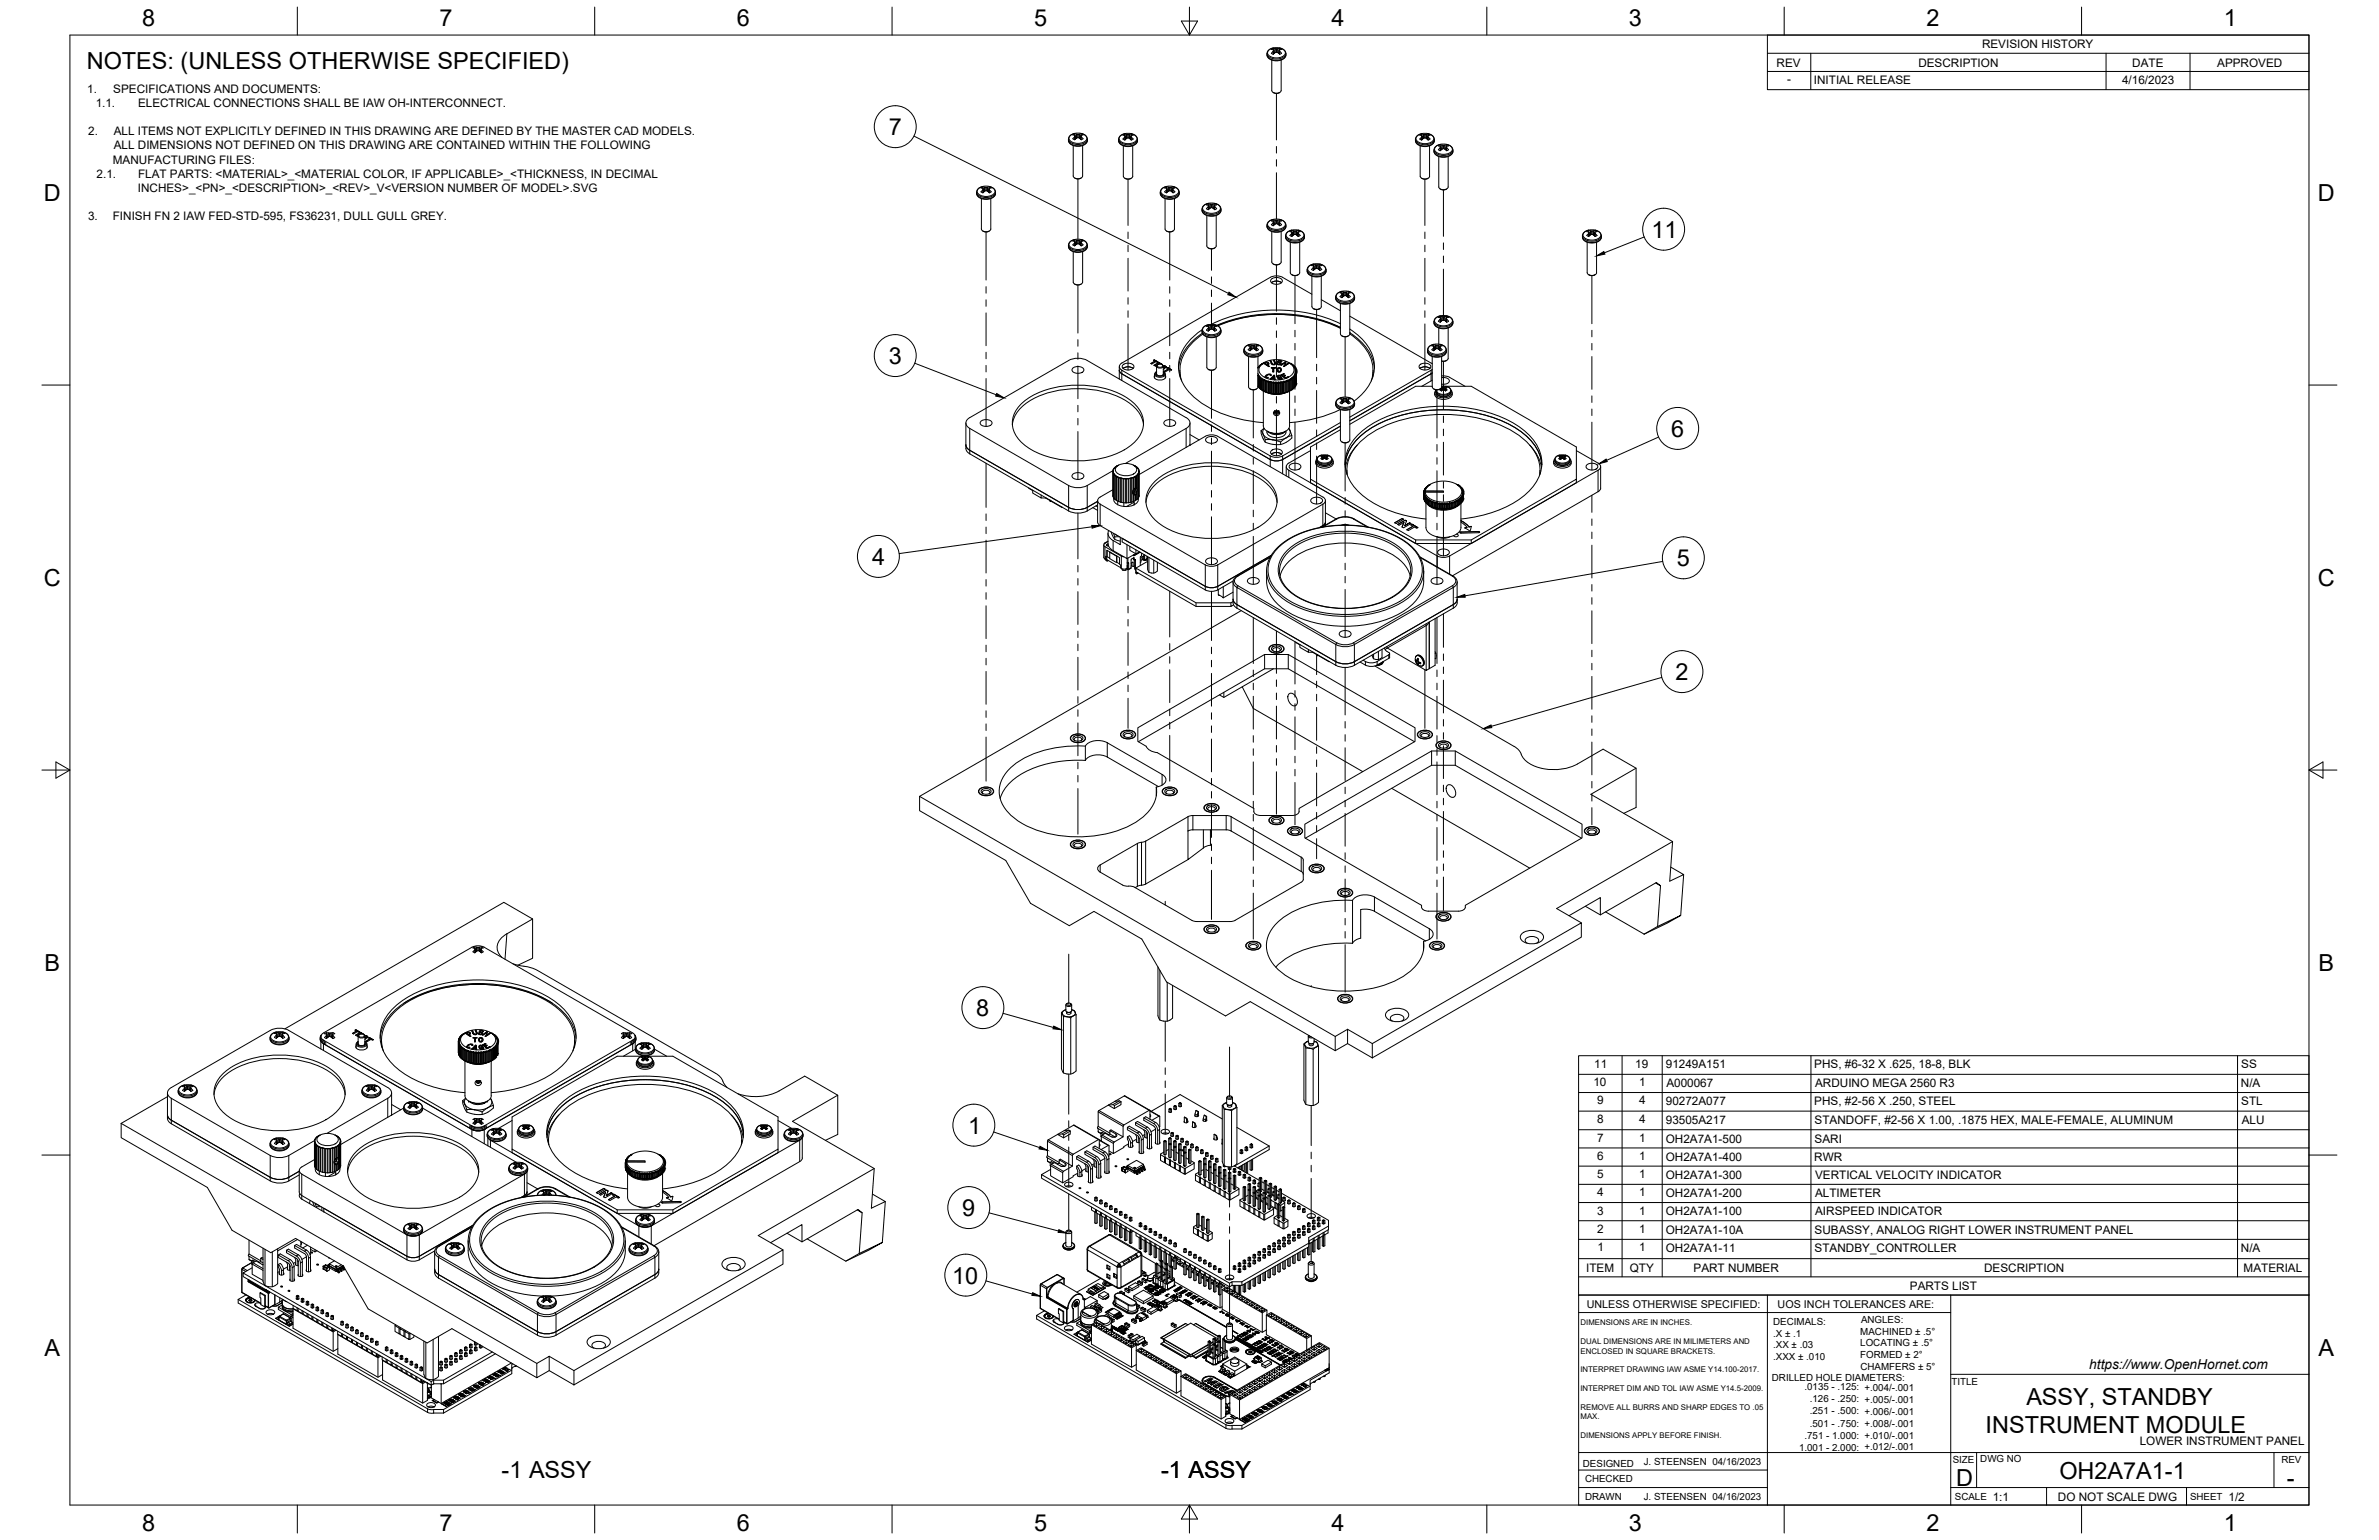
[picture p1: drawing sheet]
<svg xmlns="http://www.w3.org/2000/svg" width="864mm" height="559mm" viewBox="0 0 864 559" stroke-linecap="round" stroke-linejoin="round" font-family="sans-serif">
<defs><g id="words">
<g font-size="8.5">
<text x="51.6" y="9.4">8</text>
<text x="159.5" y="9.4">7</text>
<text x="267.5" y="9.4">6</text>
<text x="375.4" y="9.3">5</text>
<text x="483.4" y="9.4">4</text>
<text x="591.3" y="9.4">3</text>
<text x="699.3" y="9.4">2</text>
<text x="807.2" y="9.4">1</text>
<text x="31.5" y="25">NOTES: (UNLESS OTHERWISE SPECIFIED)</text>
<text x="322.6" y="49">7</text>
<text x="16" y="72.9">D</text>
<text x="841.4" y="72.9">D</text>
<text x="599.5" y="86.2">11</text>
<text x="322.6" y="132">3</text>
<text x="606.7" y="158.5">6</text>
<text x="316.7" y="205">4</text>
<text x="608.7" y="205.4">5</text>
<text x="16" y="212.6">C</text>
<text x="841.4" y="212.6">C</text>
<text x="608.3" y="246.8">2</text>
<text x="16.2" y="352.3">B</text>
<text x="841.7" y="352.3">B</text>
<text x="354.4" y="368.6">8</text>
<text x="351.5" y="411.4">1</text>
<text x="349.3" y="441.2">9</text>
<text x="345.6" y="465.7">10</text>
<text x="16.2" y="492">A</text>
<text x="841.7" y="492">A</text>
<text x="735.6" y="510">ASSY, STANDBY</text>
<text x="720.8" y="519.8">INSTRUMENT MODULE</text>
<text x="182.1" y="536.3">-1 ASSY</text>
<text x="421.5" y="536.3">-1 ASSY</text>
<text x="710.1" y="539.1">D</text>
<text x="747.6" y="536.7">OH2A7A1-1</text>
<text x="830.1" y="539.1">-</text>
<text x="51.6" y="555.5">8</text>
<text x="159.5" y="555.5">7</text>
<text x="267.5" y="555.5">6</text>
<text x="375.4" y="555.4">5</text>
<text x="483.4" y="555.5">4</text>
<text x="591.3" y="555.5">3</text>
<text x="699.3" y="555.5">2</text>
<text x="807.2" y="555.5">1</text>
</g>
<text font-size="5" x="758.4" y="496.8">https://www.OpenHornet.com</text>
<g font-size="4.3">
<text x="719.5" y="17.6">REVISION HISTORY</text>
<text x="644.9" y="24.2">REV</text>
<text x="696.4" y="24.2">DESCRIPTION</text>
<text x="774" y="24.2">DATE</text>
<text x="804.9" y="24.2">APPROVED</text>
<text x="31.7" y="33.7">1.</text>
<text x="41.1" y="33.7">SPECIFICATIONS AND DOCUMENTS:</text>
<text x="648.7" y="30.2">-</text>
<text x="658.5" y="30.6">INITIAL RELEASE</text>
<text x="770.3" y="30.3">4/16/2023</text>
<text x="34.7" y="38.9">1.1.</text>
<text x="50.1" y="38.9">ELECTRICAL CONNECTIONS SHALL BE IAW OH-INTERCONNECT.</text>
<text x="32" y="49.1">2.</text>
<text x="41.3" y="49.1">ALL ITEMS NOT EXPLICITLY DEFINED IN THIS DRAWING ARE DEFINED BY THE MASTER CAD MODELS.</text>
<text x="41" y="59.3">MANUFACTURING FILES:</text>
<text x="41.3" y="54.2">ALL DIMENSIONS NOT DEFINED ON THIS DRAWING ARE CONTAINED WITHIN THE FOLLOWING</text>
<text x="35.1" y="64.5">2.1.</text>
<text x="50.1" y="64.5">FLAT PARTS: &lt;MATERIAL&gt;_&lt;MATERIAL COLOR, IF APPLICABLE&gt;_&lt;THICKNESS, IN DECIMAL</text>
<text x="50" y="69.6">INCHES&gt;_&lt;PN&gt;_&lt;DESCRIPTION&gt;_&lt;REV&gt;_V&lt;VERSION NUMBER OF MODEL&gt;.SVG</text>
<text x="32" y="79.8">3.</text>
<text x="41" y="79.8">FINISH FN 2 IAW FED-STD-595, FS36231, DULL GULL GREY.</text>
<text x="578.7" y="387.4">11</text>
<text x="593.6" y="387.4">19</text>
<text x="604.7" y="387.7">91249A151</text>
<text x="658.6" y="387.7">PHS, #6-32 X .625, 18-8, BLK</text>
<text x="813.6" y="387.7">SS</text>
<text x="578.4" y="394.2">10</text>
<text x="595.1" y="394.2">1</text>
<text x="604.9" y="394.4">A000067</text>
<text x="658.9" y="394.5">ARDUINO MEGA 2560 R3</text>
<text x="813.5" y="394.5">N/A</text>
<text x="579.8" y="400.8">9</text>
<text x="595" y="400.7">4</text>
<text x="604.7" y="401">90272A077</text>
<text x="658.6" y="401.1">PHS, #2-56 X .250, STEEL</text>
<text x="813.6" y="401.1">STL</text>
<text x="579.8" y="407.5">8</text>
<text x="595" y="407.5">4</text>
<text x="604.7" y="407.8">93505A217</text>
<text x="658.7" y="407.8">STANDOFF, #2-56 X 1.00, .1875 HEX, MALE-FEMALE, ALUMINUM</text>
<text x="813.8" y="407.8">ALU</text>
<text x="579.8" y="414.3">7</text>
<text x="595.1" y="414.3">1</text>
<text x="604.7" y="414.6">OH2A7A1-500</text>
<text x="658.7" y="414.6">SARI</text>
<text x="579.8" y="420.9">6</text>
<text x="595.1" y="420.9">1</text>
<text x="604.7" y="421.2">OH2A7A1-400</text>
<text x="658.6" y="421.1">RWR</text>
<text x="579.8" y="427.5">5</text>
<text x="595.1" y="427.5">1</text>
<text x="604.7" y="427.8">OH2A7A1-300</text>
<text x="658.9" y="427.8">VERTICAL VELOCITY INDICATOR</text>
<text x="579.8" y="434.1">4</text>
<text x="595.1" y="434.1">1</text>
<text x="604.7" y="434.4">OH2A7A1-200</text>
<text x="658.9" y="434.3">ALTIMETER</text>
<text x="579.8" y="440.7">3</text>
<text x="595.1" y="440.7">1</text>
<text x="604.7" y="441">OH2A7A1-100</text>
<text x="658.9" y="441">AIRSPEED INDICATOR</text>
<text x="579.8" y="447.3">2</text>
<text x="595.1" y="447.3">1</text>
<text x="604.7" y="447.6">OH2A7A1-10A</text>
<text x="658.7" y="447.6">SUBASSY, ANALOG RIGHT LOWER INSTRUMENT PANEL</text>
<text x="579.9" y="454">1</text>
<text x="595.1" y="454">1</text>
<text x="604.7" y="454.3">OH2A7A1-11</text>
<text x="658.7" y="454.3">STANDBY_CONTROLLER</text>
<text x="813.5" y="454.3">N/A</text>
<text x="575.8" y="461.5">ITEM</text>
<text x="591.7" y="461.4">QTY</text>
<text x="614.8" y="461.5">PART NUMBER</text>
<text x="720.3" y="461.5">DESCRIPTION</text>
<text x="814.5" y="461.5">MATERIAL</text>
<text x="693.3" y="468.1">PARTS LIST</text>
<text x="776.8" y="524.4">LOWER INSTRUMENT PANEL</text>
<text x="723.4" y="544.5">1:1</text>
<text x="747" y="544.7">DO NOT SCALE DWG</text>
<text x="809" y="544.5">1/2</text>
</g>
<g font-size="3.9">
<text x="576" y="474.6">UNLESS OTHERWISE SPECIFIED:</text>
<text x="645.3" y="474.7">UOS INCH TOLERANCES ARE:</text>
</g>
<g font-size="3.5">
<text x="643.7" y="485">.X ± .1</text>
<text x="643.7" y="480.8">DECIMALS:</text>
<text x="675.3" y="484.3">MACHINED ± .5°</text>
<text x="675.6" y="480">ANGLES:</text>
<text x="643.7" y="489.3">.XX ± .03</text>
<text x="675.3" y="488.6">LOCATING ± .5°</text>
<text x="643.7" y="493.5">.XXX ± .010</text>
<text x="675.3" y="492.8">FORMED ± 2°</text>
<text x="675.4" y="497.1">CHAMFERS ± 5°</text>
<text x="643.2" y="501.1">DRILLED HOLE DIAMETERS:</text>
<text x="708.4" y="502.7">TITLE</text>
<text x="655" y="504.4">.0135 - .125: +.004/-.001</text>
<text x="657" y="508.8">.126 - .250: +.005/-.001</text>
<text x="657" y="513.2">.251 - .500: +.006/-.001</text>
<text x="657" y="517.7">.501 - .750: +.008/-.001</text>
<text x="653.1" y="526.5">1.001 - 2.000: +.012/-.001</text>
<text x="655" y="522.1">.751 - 1.000: +.010/-.001</text>
<text x="574.6" y="532.3">DESIGNED</text>
<text x="596.7" y="531.6">J. STEENSEN 04/16/2023</text>
<text x="708.9" y="530.9">SIZE</text>
<text x="718.9" y="530.5">DWG NO</text>
<text x="828.2" y="530.9">REV</text>
<text x="575.4" y="537.9">CHECKED</text>
<text x="575.4" y="544.3">DRAWN</text>
<text x="596.7" y="544.3">J. STEENSEN 04/16/2023</text>
<text x="709.6" y="544.2">SCALE</text>
<text x="795" y="544.2">SHEET</text>
</g>
<g font-size="2.8">
<text x="573.7" y="480.9">DIMENSIONS ARE IN INCHES.</text>
<text x="573.7" y="487.7">DUAL DIMENSIONS ARE IN MILIMETERS AND</text>
<text x="573.7" y="491.1">ENCLOSED IN SQUARE BRACKETS.</text>
<text x="573.7" y="497.9">INTERPRET DRAWING IAW ASME Y14.100-2017.</text>
<text x="573.7" y="504.7">INTERPRET DIM AND TOL IAW ASME Y14.5-2009.</text>
<text x="573.7" y="511.6">REMOVE ALL BURRS AND SHARP EDGES TO .05</text>
<text x="573.7" y="514.9">MAX.</text>
<text x="573.7" y="521.8">DIMENSIONS APPLY BEFORE FINISH.</text>
</g>
</g></defs>
<!-- layer: Visible Narrow -->
<g fill="none" stroke="#000" stroke-width=".36">
<path d="M459.9 19.9a3.4 3.4 0 0 0 4.3 1.9l1.3-.3a1.87 1.87 0 0 0 1.3-1.6M459.9 19.4a3.4 3.4 0 0 0 4.3 2l1.3-.4a1.87 1.87 0 0 0 1.3-1.6M462.2 18.7v.9M462.2 18.7l.1 .9M462.2 17.4l-.7 .2a1.51 1.51 0 0 0-1.4 1.4 1.51 1.51 0 0 0 1.2 1.6 4.3 4.3 0 0 0 5.3-1.1 1.98 1.98 0 0 0-2.1-2.1M462.4 18.4l.1 1M462.9 17.7l-.1 1.5M463.3 17.8v1.1M463.4 17.8v1.1M463.8 17.7l.2 1.5M464.4 18.4l-.2 1M464.5 18.7v.9"/>
<path d="M387.9 50.9a3.4 3.4 0 0 0 4.2 1.9l1.3-.3a1.87 1.87 0 0 0 1.3-1.6M387.9 50.5a3.4 3.4 0 0 0 4.2 1.9l1.3-.4a1.87 1.87 0 0 0 1.3-1.5M390.1 49.7l.1 1M390.1 48.4l-.6 .2a1.51 1.51 0 0 0-1.4 1.4 1.51 1.51 0 0 0 1.1 1.6 4.3 4.3 0 0 0 5.3-1.1 1.98 1.98 0 0 0-2-2.1M390.3 49.4l.1 1M390.7 50.1l.1-1.4-.1 1.5M391.3 48.8v1.1M391.8 48.7l.1 1.5M392.3 49.4l-.1 1M392.5 49.7l-.1 1M406.1 51a3.4 3.4 0 0 0 4.2 1.9l1.4-.4a1.87 1.87 0 0 0 1.2-1.5M406.1 50.5a3.4 3.4 0 0 0 4.2 2l1.4-.4a1.87 1.87 0 0 0 1.2-1.6"/>
<path d="M408.3 49.8l.1 1-.1-1M408.3 48.5l-.6 .2a1.51 1.51 0 0 0-1.4 1.4 1.51 1.51 0 0 0 1.1 1.6 4.3 4.3 0 0 0 5.3-1.1 1.98 1.98 0 0 0-2-2.1M408.5 49.5l.1 1M408.9 50.2l.1-1.4-.1 1.5M409.4 48.9v1.1M410 48.8l.1 1.5M410.5 49.5l-.1 1M410.7 49.8l-.1 1M513.8 51a3.4 3.4 0 0 0 4.2 1.9l1.4-.4a1.87 1.87 0 0 0 1.3-1.5M513.8 50.5a3.4 3.4 0 0 0 4.2 2l1.4-.4a1.87 1.87 0 0 0 1.3-1.6M516.1 49.8v1l-.1-1M516.1 48.5l-.7 .2a1.51 1.51 0 0 0-1.4 1.4 1.51 1.51 0 0 0 1.2 1.6 4.3 4.3 0 0 0 5.3-1.1 1.98 1.98 0 0 0-2.1-2.1"/>
<path d="M516.2 49.5l.2 1M516.7 50.2v-1.4v1.5M517.2 48.9v1.1M517.3 48.9v1.1M517.8 50.2l-.1-1.4 .1 1.5M518.2 49.5l-.1 1M518.4 49.8v1M520.6 54.9a3.4 3.4 0 0 0 4.2 1.9l1.3-.4a1.87 1.87 0 0 0 1.3-1.5M520.6 54.4a3.4 3.4 0 0 0 4.2 2l1.3-.4a1.87 1.87 0 0 0 1.3-1.6M522.8 53.7l.1 .9M522.8 52.4l-.7 .2a1.51 1.51 0 0 0-1.4 1.4 1.51 1.51 0 0 0 1.2 1.6 4.3 4.3 0 0 0 5.3-1.1 1.98 1.98 0 0 0-2-2.1M523 53.4l.1 1"/>
<path d="M523.5 52.7l-.1 1.4M523.9 52.7v1.2M524 52.7v1.2M524.4 52.7l.2 1.4M525 53.4l-.1 1M525.2 53.7l-.1 .9M354.5 70.2a3.4 3.4 0 0 0 4.2 1.9l1.4-.4a1.87 1.87 0 0 0 1.3-1.5M354.5 69.7a3.4 3.4 0 0 0 4.2 1.9l1.4-.4a1.87 1.87 0 0 0 1.3-1.5M356.8 68.9v1v-.9M356.8 67.7l-.7 .2a1.51 1.51 0 0 0-1.4 1.4 1.51 1.51 0 0 0 1.2 1.6 4.3 4.3 0 0 0 5.3-1.1 1.98 1.98 0 0 0-2.1-2.1M357 68.6l.1 1.1M357.5 68l-.1 1.4"/>
<path d="M357.9 68v1.2M358 68v1.2M358.4 68l.1 1.4M359 68.6l-.2 1.1M359.1 68.9v1M359.2 69l-.1 .9M421.2 70.2a3.4 3.4 0 0 0 4.2 1.9l1.4-.4a1.87 1.87 0 0 0 1.3-1.5M421.2 69.7a3.4 3.4 0 0 0 4.2 1.9l1.4-.4a1.87 1.87 0 0 0 1.3-1.5M423.5 68.9v1l-.1-.9M423.5 67.7l-.7 .2a1.51 1.51 0 0 0-1.4 1.4 1.51 1.51 0 0 0 1.2 1.6 4.3 4.3 0 0 0 5.2-1.1 1.98 1.98 0 0 0-2-2.1M423.6 68.6l.2 1.1M424.1 68v1.4"/>
<path d="M424.6 68v1.2M425.1 68l.1 1.4M425.6 68.6l-.1 1.1M425.8 68.9l-.1 1 .1-.9M436.4 76.3a3.4 3.4 0 0 0 4.2 1.9l1.3-.4a1.87 1.87 0 0 0 1.3-1.5M436.4 75.8a3.4 3.4 0 0 0 4.2 2l1.3-.4a1.87 1.87 0 0 0 1.3-1.6M438.6 75.1l.1 .9M438.6 73.8l-.7 .2a1.51 1.51 0 0 0-1.4 1.4 1.51 1.51 0 0 0 1.2 1.6 4.3 4.3 0 0 0 5.3-1.1 1.98 1.98 0 0 0-2-2.1M438.8 74.8l.1 1M439.3 74.1l-.1 1.4 .1-1.4M439.8 74.1v1.2M440.3 74.1l.1 1.4"/>
<path d="M440.8 74.8l-.1 1M441 75.1l-.1 .9M462.2 79.6l-.7 .2a1.51 1.51 0 0 0-1.4 1.4 1.51 1.51 0 0 0 1.2 1.6 4.3 4.3 0 0 0 5.3-1.1 1.98 1.98 0 0 0-2.1-2.1M462.9 79.9l-.1 1.5M462.9 79.9l-.1 1.4M463.3 80v1.1M463.4 80v1.1M387.9 89.4a3.4 3.4 0 0 0 4.2 1.9l1.3-.3a1.87 1.87 0 0 0 1.3-1.6M387.9 89a3.4 3.4 0 0 0 4.2 1.9l1.3-.4a1.87 1.87 0 0 0 1.3-1.5M390.1 88.2l.1 1M390.1 86.9l-.6 .2a1.51 1.51 0 0 0-1.4 1.4 1.51 1.51 0 0 0 1.1 1.6 4.3 4.3 0 0 0 5.3-1.1 1.98 1.98 0 0 0-2-2.1M390.3 87.9l.1 1"/>
<path d="M390.7 88.6l.1-1.4-.1 1.5M391.3 87.3v1.1M391.8 87.2l.1 1.5M392.3 87.9l-.1 1M392.5 88.2l-.1 1M459.9 82.1a3.4 3.4 0 0 0 4.3 1.9l1.3-.3a1.87 1.87 0 0 0 1.3-1.6M459.9 81.7a3.4 3.4 0 0 0 4.3 1.9l1.3-.4a1.87 1.87 0 0 0 1.3-1.5M462.2 80.9v1M462.4 80.6l.1 1M463.9 81.3l-.1-1.4 .2 1.5M464.4 80.6l-.2 1M464.5 80.9v1"/>
<path d="M466.7 86a3.4 3.4 0 0 0 4.2 1.9l1.4-.3a1.87 1.87 0 0 0 1.2-1.6M466.7 85.5a3.4 3.4 0 0 0 4.2 2l1.4-.4a1.87 1.87 0 0 0 1.2-1.6M468.9 84.8l.1 .9M468.9 83.5l-.6 .2a1.51 1.51 0 0 0-1.4 1.4 1.51 1.51 0 0 0 1.1 1.6 4.3 4.3 0 0 0 5.3-1.1 1.98 1.98 0 0 0-2-2.1M469.1 84.5l.1 1M469.6 83.8l-.1 1.5 .1-1.5M470.1 83.9v1.1M470.6 83.8l.1 1.5M471.1 84.5l-.1 1M471.3 84.8l-.1 .9M474.5 98.3a3.4 3.4 0 0 0 4.2 2l1.4-.4a1.87 1.87 0 0 0 1.3-1.6M474.5 97.8a3.4 3.4 0 0 0 4.2 2l1.4-.4a1.87 1.87 0 0 0 1.3-1.6"/>
<path d="M476.8 97.1v1M476.8 95.8l-.7 .2a1.51 1.51 0 0 0-1.4 1.4 1.51 1.51 0 0 0 1.2 1.6 4.3 4.3 0 0 0 5.2-1.1 1.98 1.98 0 0 0-2-2.1M476.9 96.8l.2 1M477.4 96.1v1.5M477.9 96.2v1.1M478 96.2v1.1M478.4 96.1l.1 1.5M478.9 96.8l-.1 1M479 98l.1-.9v1M574.4 86a3.4 3.4 0 0 0 4.3 1.9l1.3-.3a1.87 1.87 0 0 0 1.3-1.6M574.4 85.5a3.4 3.4 0 0 0 4.3 2l1.3-.4a1.87 1.87 0 0 0 1.3-1.6M576.7 84.8v.9"/>
<path d="M576.7 83.5l-.7 .2a1.51 1.51 0 0 0-1.4 1.4 1.51 1.51 0 0 0 1.2 1.6 4.3 4.3 0 0 0 5.3-1.1 1.98 1.98 0 0 0-2.1-2.1M576.9 84.5l.1 1M577.4 83.8l-.1 1.5 .1-1.5M577.8 83.9v1.1M577.9 83.9v1.1M578.4 83.8v1.4l-.1-1.4M578.9 84.5l-.1 1M579.1 84.8l-.1 .9M436.4 119.9a3.4 3.4 0 0 0 4.2 1.9l1.3-.4a1.87 1.87 0 0 0 1.3-1.5M438.6 119.1l.1 1M438.6 117.8l-.7 .2a1.51 1.51 0 0 0-1.4 1.4 1.51 1.51 0 0 0 1.2 1.6 4.3 4.3 0 0 0 5.3-1.1 1.98 1.98 0 0 0-2-2.1M438.8 118.8l.1 1.1"/>
<path d="M439.3 118.2l-.1 1.4M439.8 118.2v1.2M440.3 118.2l.1 1.4-.1-1.4M440.8 118.8l-.1 1.1M441 119.1l-.1 1M484.9 108.2a3.4 3.4 0 0 0 4.2 1.9l1.4-.3a1.87 1.87 0 0 0 1.2-1.6M484.9 107.7a3.4 3.4 0 0 0 4.2 2l1.4-.4a1.87 1.87 0 0 0 1.2-1.6M487.1 107l.1 1M487.1 105.7l-.6 .2a1.51 1.51 0 0 0-1.4 1.4 1.51 1.51 0 0 0 1.1 1.6 4.3 4.3 0 0 0 5.3-1.1 1.98 1.98 0 0 0-2-2.1M487.3 106.7l.1 1M487.8 106l-.1 1.5M488.3 106.1v1.1"/>
<path d="M488.8 106l.1 1.5M489.3 106.7l-.1 1M489.5 107l-.1 1M520.6 117.1a3.4 3.4 0 0 0 4.2 2l1.3-.4a1.87 1.87 0 0 0 1.3-1.6M520.6 116.6a3.4 3.4 0 0 0 4.2 2l1.3-.4a1.87 1.87 0 0 0 1.3-1.6M522.8 115.9l.1 1M522.8 114.6l-.7 .2a1.51 1.51 0 0 0-1.4 1.4 1.51 1.51 0 0 0 1.2 1.6 4.3 4.3 0 0 0 5.3-1.1 1.98 1.98 0 0 0-2-2.1M523 115.6l.1 1M523.5 114.9l-.1 1.5M523.5 114.9l-.1 1.4M523.9 115v1.1M524 115v1.1"/>
<path d="M524.4 114.9l.1 1.4M525 115.6l-.1 1M525.1 116.8l.1-.9-.1 1M407.2 134.3v3.8M422.4 133.3h.1M436.4 120.3a3.4 3.4 0 0 0 4.2 2l1.3-.4a1.87 1.87 0 0 0 1.3-1.6M451.5 127.5a3.4 3.4 0 0 0 4.3 1.9l1.3-.4a1.87 1.87 0 0 0 1.3-1.5M451.5 127a3.4 3.4 0 0 0 4.3 1.9l1.3-.4a1.87 1.87 0 0 0 1.3-1.5M453.8 124.9l-.7 .2a1.51 1.51 0 0 0-1.4 1.4 1.51 1.51 0 0 0 1.2 1.6 4.3 4.3 0 0 0 5.3-1.1 1.98 1.98 0 0 0-2.1-2.1M453.9 127.2l-.2-1 .1 1M453.9 125.9l.2 1.1M454.4 125.3v1.4"/>
<path d="M454.9 125.3v1.2M455.4 125.3l.1 1.4M456 125.9l-.2 1.1M456.1 126.2v1M458.9 131.7v.3M460.7 132.8v.2M461.1 136.2h.1M461.2 137.5v.1M461.4 131v.2M461.7 133.4v.2M461.8 131.8v.3M462.4 136.2v.2"/>
<path d="M462.7 130.8v.2M462.7 136.3v.2M462.9 137.7v.1M464.7 136.8v.2M464.8 136.2v.3M464.9 136.8v.2M465 132.4v.1M465.1 136v.2M465.2 136.9v.2M465.4 137.2v.3M465.9 135.6v.2M466 132.8v.2"/>
<path d="M466.2 135.6v.1M466.4 136.2v.2M466.6 131.3v.2M466.8 131.3v.1M467.5 136.7v.2M467.7 136.7v.1M518.2 127.5a3.4 3.4 0 0 0 4.2 1.9l1.4-.4a1.87 1.87 0 0 0 1.3-1.5M518.2 127a3.4 3.4 0 0 0 4.2 1.9l1.4-.4a1.87 1.87 0 0 0 1.3-1.5M519.5 134.3v3.9M520.5 124.9l-.7 .2a1.51 1.51 0 0 0-1.4 1.4 1.51 1.51 0 0 0 1.2 1.6 4.3 4.3 0 0 0 5.2-1.1 1.98 1.98 0 0 0-2-2.1M520.5 127.2l-.1-1 .1 1M520.6 125.9l.1 1.1"/>
<path d="M521.1 126.7v-1.4l-.1 1.4M521.6 125.3v1.2M521.7 125.3v1.2M522.1 125.3l.1 1.4M522.6 125.9l-.1 1.1M522.8 126.2l-.1 1M352 155.4v9.3M430.6 155.4v6.9M461 142.8l2.7 .3 2.1-.3M484.9 146.7a3.4 3.4 0 0 0 4.2 1.9l1.4-.3a1.87 1.87 0 0 0 1.2-1.6M484.9 146.2a3.4 3.4 0 0 0 4.2 2l1.4-.4a1.87 1.87 0 0 0 1.2-1.6M487.1 145.5l.1 1"/>
<path d="M487.1 144.2l-.6 .2a1.51 1.51 0 0 0-1.4 1.4 1.51 1.51 0 0 0 1.1 1.6 4.3 4.3 0 0 0 5.3-1.1 1.98 1.98 0 0 0-2-2.1M487.3 145.2l.1 1M487.8 144.5l-.1 1.5M488.3 144.6v1.1M488.8 144.5l.1 1.5M489.3 145.2l-.1 1M489.5 145.5l-.1 .9M489.5 145.5l-.1 1M521.2 141.8a3.2 3.2 0 0 0 4.8 1.2l.8-1.2M521.2 142.2a3.2 3.2 0 0 0 4.8 1.1l.8-1.1M523.2 141.8l-.1-.7 .1 .7M523.2 140.9l.1 .9"/>
<path d="M523.7 140.4v1.1M523.9 140.5v.9M524 140.5v.9M524.2 140.4l.1 1.1v-1.1M524.8 140.9l-.1 .9M524.8 141.1v.7M524.9 141.1l-.1 .7M525.1 140.2a1.35 1.35 0 0 1 1.5 1.2 1.35 1.35 0 0 1-1.3 1.5 3.3 3.3 0 0 1-3.9-1v-.4M387.9 176.2v9.2M394.7 176.2v9.2M461.1 165.4v3.9M465.6 165.4v6.5"/>
<path d="M467.8 170.6v2.6M478 166.8a3.2 3.2 0 0 0 4.8 1.1l.8-1.1M478 167.1a3.2 3.2 0 0 0 4.8 1.2l.8-1.2M479.7 165.1a1.38 1.38 0 0 0-1.5 1.4 1.38 1.38 0 0 0 1.4 1.4 2.94 2.94 0 0 0 3.8-1.4l-.6-.9-.9-.5M479.9 166l.1 .7M480 165.9l.1 .9M480.5 166.4v-1v1M480.8 165.4v.9M481 165.4l.1 1M481.6 165.9l-.1 .9M481.6 166v.8l.1-.8M564.4 166.8a3.2 3.2 0 0 0 4.7 1.1l.9-1.1"/>
<path d="M564.4 167.1a3.2 3.2 0 0 0 4.7 1.2l.9-1.2M566.1 165.1a1.38 1.38 0 0 0-1.6 1.4 1.38 1.38 0 0 0 1.5 1.4 2.94 2.94 0 0 0 3.8-1.4l-.6-.9-1-.5M566.3 166l.1 .7M566.4 165.9l.1 .9M566.9 165.4l-.1 1M567.1 165.4v.9M567.2 165.4v.9M567.4 165.4l.1 1-.1-1M567.9 165.9l-.1 .9M568 166.7v-.7v.8M580.1 170.6v7.8M399.4 182.9v7.8"/>
<path d="M401.1 198.4v4.5M402.2 196.5l-1.1 .6M404.1 196.1v3.7M463.9 198.8a35 35 0 0 1 24.4-8.2 37.2 37.2 0 0 1 23.1 7 10.9 10.9 0 0 1 3.3 14.6 25.4 25.4 0 0 1-15.9 9.6 44.3 44.3 0 0 1-30.3-3.6 14.2 14.2 0 0 1-8.2-11.4 11.4 11.4 0 0 1 3.6-8zM480.2 182.9v8.2M485 188.3h.3M485.3 188.3l-5 2.9M485.3 188.3a6.7 6.7 0 0 1 6 0M491.3 188.3l5 2.9M491.6 188.3h-.3M529.8 183a8.9 8.9 0 0 1-11.6 0M530.3 193v.1"/>
<path d="M530.4 189h.1M536.7 192.8v.1M401.6 202.9v.5M407.1 201.8v4.5M407.6 206.5v.4M408.7 206.5v.4M409.2 204.2v2.1M410.6 206l-.9 .5M411.5 202.4l.2 .1M412.3 206.2l-.1 .1M412.3 206.4h-.1M412.4 207.6l.2 .3"/>
<path d="M412.9 207.7l-.1 .1M416.2 203l-.2 .2M416.4 202.7l-.9 .5M437.5 205v9.1M442 205v9.1M447.6 211.2l.2 .8 1.2 1.1M449 213.1l.4-.6 35.9 20.8M449.4 209a1.84 1.84 0 0 0-1.3 1.8 1.84 1.84 0 0 0 1.3 1.7M459.8 207.2a13.5 13.5 0 0 0 7.5 11.1 44.1 44.1 0 0 0 42 0 14.1 14.1 0 0 0 7.5-11.1M461 202.3l-11.9 6.7M464.5 207.2a11.7 11.7 0 0 1 7-9.7 36.8 36.8 0 0 1 35 .8 11.1 11.1 0 0 1 5.6 8.9M467 200a30.6 30.6 0 0 1 22.3-7.2 30 30 0 0 1 20.3 7.2 9.3 9.3 0 0 1-1.1 14.7 34.4 34.4 0 0 1-25.1 5.8 27.6 27.6 0 0 1-16.4-7 9.1 9.1 0 0 1 0-13.5z"/>
<path d="M515.6 202.3l11.6 6.7a1.84 1.84 0 0 1 1.3 1.8 1.84 1.84 0 0 1-1.3 1.7l-35.9 20.8M521.7 201.7v4M526.2 201.7v6.6M527.2 212.5l.4 .6M527.5 209h-.3M529 211.2l-.3 .8-1.1 1.1M449 220.7v-7.6l35.9 20.8v7.5M485.3 233.3l-.4 .6a7.4 7.4 0 0 0 6.8 0M485.3 233.3a6.7 6.7 0 0 0 6 0M491.3 233.3l.4 .6M491.7 233.9v7.5M503.5 234.6v.6"/>
<path d="M504.1 237.6v1.3M513.8 238.5a1.05 1.05 0 0 1 1-.7 1.05 1.05 0 0 1 .9 .6 2.43 2.43 0 0 1 .7 3.2l-.7 .1M514.2 237.9a2.47 2.47 0 0 1 2.2 3.7M514.4 237.8a2.47 2.47 0 0 1 2.2 3.7M517.7 226.4v.6M527.6 220.7v-7.6l-35.9 20.8M495.7 240v1.3M499.9 240l.1 1.3a1.9 1.9 0 0 0 2.1-1.2l-.8 .7-.9 .2M501.8 240.2l-.9 .6M501.9 240.7l-.7 .4-1.3 .3M402 269.5v5.2M421.9 281v3.9"/>
<path d="M431.2 296.4v5.1M433 295.9v5.2M445.1 295.9v5.2M446.9 296.4v5.1M399.4 313.9v2.6M412.9 306.1v15.5M414.4 305.6v15.6M415.9 305.2v15.6M472.4 311v5.2M184 338.9l-.7 9.2M498.9 325.5v5.2M518.9 337v3.9"/>
<path d="M172.4 344.7v1M172.5 344.4l.2 1.1M173 345.2v-1.5v1.5M173.5 343.8v1.2M173.6 343.8v1.2M174 343.7l.1 1.5M174.1 343.7v1.5M174.5 344.4l-.1 1.1M174.7 344.7v1M98 377a3.4 3.4 0 0 0 4.3 1.9l1.3-.4a1.87 1.87 0 0 0 1.3-1.5M98 376.5a3.4 3.4 0 0 0 4.3 1.9l1.3-.4a1.87 1.87 0 0 0 1.3-1.5M100.3 375.7l.1 1"/>
<path d="M100.3 374.5l-.7 .2a1.51 1.51 0 0 0-1.4 1.4 1.51 1.51 0 0 0 1.2 1.5 4.3 4.3 0 0 0 5.3-1.1 1.98 1.98 0 0 0-2.1-2M100.5 375.4l.1 1.1M101 374.8l-.1 1.4M101.4 374.8v1.2M101.9 374.8l.1 1.4M102.5 375.4l-.2 1.1M102.6 375.7v1M116.2 377.1l.6 1 1.5 .8M116.2 376.6l.6 1.1 1.5 .7M116.6 375.7a1.61 1.61 0 0 0 1.3 2.2M117.4 378.7h.1M117.4 377.4v.1"/>
<path d="M117.4 378.7v2.4M118.4 375.8l.1 1M118.6 375.5l.2 1.1M119.1 374.8v1.5l.1-1.4M119.6 374.9v1.2M119.7 374.9v1.2M120.2 374.8v1.5M120.6 375.5l-.1 1.1M120.8 375.8v1M132.6 376.4h.1M169.1 374.8v.3M170.9 375.9v.2"/>
<path d="M171.3 379.3h.1M171.6 374.1v.2M171.9 376.5v.2M172 374.9v.3M172.6 379.3v.2M172.8 373.9v.2M172.9 379.3v.3M174.8 379.9v.2M175 379.3v.3M175.1 379.9v.2M175.2 375.4v.2M175.2 379.1v.2"/>
<path d="M175.4 380v.2M176.1 378.7v.2M176.1 375.9v.2M176.4 378.7v.1M176.5 379.3v.2M176.7 374.4v.2M177 374.3v.2M177.6 379.8v.2M177.9 379.8v.1M226.2 375.8l.1 1M226.4 375.5l.1 1.1M226.9 374.8l-.1 1.5 .1-1.4"/>
<path d="M227.4 374.9v1.2M227.9 374.8l.1 1.5M228.4 375.5l-.1 1.1M228.6 375.8l-.1 1M229.7 378.7h.1M229.7 377.4v.1M229.7 378.7v2.6M230.5 375.7a1.61 1.61 0 0 1-1.3 2.2M230.9 377.1l-.6 1-1.5 .8M230.9 376.6l-.6 1.1-1.5 .7M233 379.7v1M233 378.4l-.7 .2a1.51 1.51 0 0 0-1.4 1.4 1.51 1.51 0 0 0 1.2 1.6 4.3 4.3 0 0 0 5.3-1.1 1.98 1.98 0 0 0-2.1-2.1"/>
<path d="M233.2 379.4l.1 1M233.7 378.7l-.1 1.5M234.1 378.8v1.2M234.2 378.8v1.2M234.6 378.7l.2 1.5M235.2 379.4l-.1 1M235.4 379.7l-.1 1M62.2 398.5v9.3M64.7 396.2a3.4 3.4 0 0 0 4.2 1.9l1.4-.3a1.87 1.87 0 0 0 1.3-1.6M64.7 395.7a3.4 3.4 0 0 0 4.2 2l1.4-.4a1.87 1.87 0 0 0 1.3-1.6M66.9 395l.1 .9M67 395v.9"/>
<path d="M67 393.7l-.7 .2a1.51 1.51 0 0 0-1.4 1.4 1.51 1.51 0 0 0 1.1 1.6 4.3 4.3 0 0 0 5.3-1.1 1.98 1.98 0 0 0-2-2.1M67.1 394.7l.1 1M67.6 394l-.1 1.5M67.6 394v1.4M68.1 394.1v1.1M68.2 394.1v1.1M68.6 394l.1 1.4M68.6 394l.1 1.5M69.1 394.7l-.1 1M69.3 395l-.1 .9M131.4 396.2a3.4 3.4 0 0 0 4.2 1.9l1.4-.3a1.87 1.87 0 0 0 1.3-1.6M131.4 395.7a3.4 3.4 0 0 0 4.2 2l1.4-.4a1.87 1.87 0 0 0 1.3-1.6"/>
<path d="M133.6 395l.1 .9M133.7 393.7l-.7 .2a1.51 1.51 0 0 0-1.4 1.4 1.51 1.51 0 0 0 1.1 1.6 4.3 4.3 0 0 0 5.3-1.1 1.98 1.98 0 0 0-2-2.1M133.8 394.7l.1 1M134.3 394l-.1 1.5M134.3 394v1.4M134.8 394.1v1.1M134.9 394.1v1.1M135.3 394l.1 1.5M135.8 394.7l-.1 1M136 395l-.1 .9M140.8 398.5v6.9M148.8 399.8l-.7 .2a1.51 1.51 0 0 0-1.4 1.4 1.51 1.51 0 0 0 1.2 1.6 4.3 4.3 0 0 0 5.3-1.1 1.98 1.98 0 0 0-2.1-2.1"/>
<path d="M171.2 385.9l2.7 .3 2-.3M171.3 380.5v.2M173 380.8h.1M175.5 380.3v.3M230.7 380.9a3.4 3.4 0 0 0 4.3 2l1.3-.4a1.87 1.87 0 0 0 1.3-1.6M230.7 380.5a3.4 3.4 0 0 0 4.3 1.9l1.3-.4a1.87 1.87 0 0 0 1.3-1.5M231.4 384.9a3.2 3.2 0 0 0 4.7 1.1l.9-1.1M231.4 385.3a3.2 3.2 0 0 0 4.7 1.1l.9-1.1M233.1 383.3a1.38 1.38 0 0 0-1.6 1.3 1.38 1.38 0 0 0 1.5 1.4 2.94 2.94 0 0 0 3.8-1.4l-.6-.9-1-.4M233.3 384.2l.1 .7M233.4 384l.1 .9M233.9 383.5l-.1 1.1"/>
<path d="M233.9 383.5v1.1M234.1 383.6v.9M234.2 383.6v.9M234.5 384.6l-.1-1.1 .1 1.1M234.9 384l-.1 .9M235 384.2l-.1 .7M408.1 397.7l9.1 5.2M98 415.4a3.4 3.4 0 0 0 4.3 2l1.3-.4a1.87 1.87 0 0 0 1.3-1.6M98 415a3.4 3.4 0 0 0 4.3 1.9l1.3-.4a1.87 1.87 0 0 0 1.3-1.5M98.1 419.3v9.2M100.3 414.2l.1 1M100.3 413l-.7 .2a1.51 1.51 0 0 0-1.4 1.4 1.51 1.51 0 0 0 1.2 1.5 4.3 4.3 0 0 0 5.3-1.1 1.98 1.98 0 0 0-2.1-2"/>
<path d="M100.5 413.9l.1 1.1M100.9 414.7l.1-1.4-.1 1.4M101.4 413.3v1.2M101.9 413.3l.1 1.4M102.5 413.9l-.2 1.1M102.6 414.2v1M104.8 419.3v9.2M146.5 402.3a3.4 3.4 0 0 0 4.3 2l1.3-.4a1.87 1.87 0 0 0 1.3-1.6M146.5 401.9a3.4 3.4 0 0 0 4.3 1.9l1.3-.4a1.87 1.87 0 0 0 1.3-1.5M148.8 401.1v1M148.9 400.8l.2 1M149.5 400.1l-.1 1.5"/>
<path d="M149.9 400.2v1.2M150 400.2v1.2M150.4 400.1l.2 1.5M151 400.8l-.1 1M151.1 402.1l.1-1-.1 1M170.4 408.9a4.8 4.8 0 0 0 6.3 0M170.4 408.5a4.8 4.8 0 0 0 6.3 0M170.8 408.4a4.8 4.8 0 0 0 5.5 0M171.3 409.8h.1M171.3 408.5v.2M171.3 409.8v2.6M172.4 406.9v1"/>
<path d="M172.5 406.6l.2 1.1M173 406v1.4M173.5 406v1.2M173.6 406v1.2M174 406l.1 1.4M174.1 406v1.4M174.5 406.6l-.1 1.1M174.7 406.9l-.1 1M174.8 407l-.1 .9M175.8 409.8h.1M175.8 408.5v.2M175.8 409.8v5.2"/>
<path d="M176.8 412a3.4 3.4 0 0 0 4.3 2l1.3-.4a1.87 1.87 0 0 0 1.3-1.6M176.8 411.6a3.4 3.4 0 0 0 4.3 1.9l1.3-.4a1.87 1.87 0 0 0 1.3-1.5M178 413.7v2.6M179.1 409.6l-.7 .2a1.51 1.51 0 0 0-1.4 1.3 1.51 1.51 0 0 0 1.2 1.6 4.3 4.3 0 0 0 5.3-1.1 1.98 1.98 0 0 0-2-2M179.2 411.8l-.1-1 .1 1M179.3 410.5l.1 1.1M179.8 409.9l-.1 1.4M180.2 409.9v1.2M180.3 409.9v1.2M180.7 409.9l.2 1.4M181.3 410.5l-.1 1.1M181.4 411.8l.1-1-.1 1"/>
<path d="M188.2 409.8a3.2 3.2 0 0 0 4.7 1.2l.9-1.2M188.2 410.2a3.2 3.2 0 0 0 4.7 1.2l.9-1.2M189.9 408.2a1.38 1.38 0 0 0-1.6 1.3 1.38 1.38 0 0 0 1.5 1.5 2.94 2.94 0 0 0 3.8-1.4l-.6-1-1-.4M190.1 409.1l.1 .7M190.2 409l.1 .8M190.7 408.5l-.1 1M190.7 408.5v1M190.9 408.5v.9M191 408.5v.9M191.3 409.5l-.1-1 .1 1M191.7 409l-.1 .8M191.8 409.1v.7"/>
<path d="M274.6 409.8a3.2 3.2 0 0 0 4.7 1.2l.8-1.2M274.6 410.2a3.2 3.2 0 0 0 4.7 1.2l.8-1.2M276.3 408.2a1.38 1.38 0 0 0-1.6 1.3 1.38 1.38 0 0 0 1.5 1.5 2.94 2.94 0 0 0 3.8-1.4l-.6-1-1-.4M276.5 409.1v.7M276.6 409l.1 .8M277.1 408.5l-.1 1M277.1 408.5v1M277.3 408.5v.9M277.4 408.5v.9M277.6 409.5v-1l.1 1M278.1 409l-.1 .8M278.2 409.1v.7"/>
<path d="M284.6 412a3.4 3.4 0 0 0 4.3 2l1.3-.4a1.87 1.87 0 0 0 1.3-1.6M284.6 411.6a3.4 3.4 0 0 0 4.3 1.9l1.3-.4a1.87 1.87 0 0 0 1.3-1.5M286.9 409.6l-.7 .2a1.51 1.51 0 0 0-1.4 1.3 1.51 1.51 0 0 0 1.2 1.6 4.3 4.3 0 0 0 5.3-1.1 1.98 1.98 0 0 0-2.1-2M287 411.8l-.1-1v1M287 410.5l.2 1.1M287.5 409.9v1.4M288 409.9v1.2M288.5 409.9l.1 1.4M289.1 410.5l-.2 1.1M289.2 410.8v1M290.3 413.7v7.8M380.2 414.1l9.1 5.2"/>
<path d="M380.5 413.6l9.1 5.2M389.7 408.3l9.1 5.2M398.1 419.6l-.7 .4M398.7 403.5l9 5.2M398.7 410.6l.9 .6M398.9 403l9.1 5.2M399.1 413.8l3.2 1.8M399.8 412.3l4.4 2.6M400.1 411.9l4.4 2.5M401.1 417.9l-.8 .4M405.1 411.5v1M411.1 414.5l-.7 .4"/>
<path d="M413.5 413.1l-.1 .1M413.5 410.7l-.7 .4M415 413.3l-.7 .4M416.5 411.4h-.2M416.5 409l-.7 .4M417.4 403.1l3.3 1.9M418 411.6l-.7 .4M419.5 407.3l-.7 .4M420.9 409.9l-.7 .4M109.5 426v9.1M184.7 424.4a3.4 3.4 0 0 0 4.2 1.9l1.4-.4a1.87 1.87 0 0 0 1.3-1.5M184.7 423.9a3.4 3.4 0 0 0 4.2 1.9l1.4-.4a1.87 1.87 0 0 0 1.3-1.5"/>
<path d="M186.9 423.1l.1 1M187 421.8l-.7 .3a1.51 1.51 0 0 0-1.4 1.3 1.51 1.51 0 0 0 1.1 1.6 4.3 4.3 0 0 0 5.3-1.1 1.98 1.98 0 0 0-2-2.1M187.1 422.8l.1 1.1M187.6 422.2l-.1 1.4M187.6 422.2v1.4M188.1 422.2v1.2M188.2 422.2v1.2M188.6 422.2l.1 1.4M189.1 422.8l-.1 1.1M189.3 423.1l-.1 1M190.4 426v8.1M195.2 431.4h.2"/>
<path d="M195.4 431.4l-5 2.9M195.5 431.4a6.7 6.7 0 0 1 6 0l5 2.9M197.3 433v.6v-.6M197.3 431.8l-1.2 .4a1.48 1.48 0 0 0-.9 1.5M197.4 432.7l.1 .9M198 432.1l-.1 1.4M198.4 432.1v1.2M198.5 432.1v1.2M199 433.5l-.1-1.4 .2 1.4M199.5 432.7l-.1 .9M199.6 431.8l1.2 .4a1.48 1.48 0 0 1 .9 1.5M199.6 433v.6l.1-.6"/>
<path d="M201.7 431.4h-.2M240 426a8.9 8.9 0 0 1-11.6 .1M240.5 436.1v.1M240.6 432.1h.1M246.9 435.9v.1M380.2 421.3l1 .6M381.4 423l4.4 2.5M381.7 422.5l4.3 2.5M386.7 422.1v1M392.7 425.1l-.7 .4M395.1 423.7l-.1 .1M395.1 421.3l-.7 .4"/>
<path d="M396.6 423.9l-.7 .4M398.1 422l-.2 .1M399.6 422.2l-.7 .4M402.5 420.5l-.7 .4M407.1 424.8l.3 .1M407.1 423.8l.3 .1M407.1 423.7l1.5 .9M407.4 424l1.1 .6M407.4 424.9l.8 .4M408 423.3l.3 .1M408.2 423.5l.8 .4M408.2 425.4l.3 .2"/>
<path d="M408.9 423.7h.1M409.1 423.9l.3 .2M409.1 423.4h.1M409.2 423.4h.1M409.2 423.7l-.1 .1M409.3 423.5h-.1M409.4 423.1l-.3 .1M411.8 424.9l-.1 .1M412 424.9v.1M412.1 424.9h.1M412.3 424.7l.1 .1M412.6 424.9l-.3 .1"/>
<path d="M412.8 425.6l-.3 .2M412.8 425.2l-.3 .2M412.9 425.7l-.3 .2M413 424.4h.1M413.2 424.2h.1M413.5 424.3l-.3 .2M413.7 425.1l-.3 .1M413.7 424.7l-.3 .2M413.8 425.2l-.3 .2M413.9 423.9h.1M414.1 423.7h.1M414.4 423.8l-.3 .2"/>
<path d="M414.6 424.6l-.3 .1M414.6 424.2l-.3 .2M414.7 424.7l-.3 .1M414.7 423.3l.1 .1M415 423.2h.1M415.1 423.1h.1M415.1 423h.1M415.3 423.3l-.3 .2M415.5 424l-.3 .2M415.5 423.7l-.3 .2M415.6 424.2l-.3 .1M90.4 457l1 .5"/>
<path d="M91.4 458.2l-3.3 1.9 1.7 1M91.5 458.7l4 2.3M91.8 458.2l3.7 2.1M105.3 459.4l-.2 .1M105.3 457l-.7 .5M106.8 459.6l-.7 .4M108.3 457.7l-.2 .1M108.3 455.3l-.8 .4M109.7 457.9l-.7 .4M111.2 453.6l-.7 .4M112.7 456.2l-.7 .4M117.3 459.5l1.1 .6"/>
<path d="M117.3 459.4l1.1 .7M118.2 459l.2 .1M118.4 459.2l.8 .5M119.1 459.4h-.1M119.3 459.6l.2 .2M119.3 459.1h-.1M119.4 459.2h.1M119.4 459.1h.1M119.4 459.4l-.2 .1M119.5 458.8l-.2 .1M123.4 459.9h.1M124 459.5l.1 .1"/>
<path d="M124.3 459.4h.1M124.6 459.5l-.3 .2M124.8 459.9l-.3 .2M146.5 446.4a3.4 3.4 0 0 0 4.3 1.9l1.3-.4a1.87 1.87 0 0 0 1.3-1.5M146.5 445.9a3.4 3.4 0 0 0 4.3 2l1.3-.4a1.87 1.87 0 0 0 1.3-1.6M147.7 448.1v9M148.8 445.2v.9M148.8 443.9l-.7 .2a1.51 1.51 0 0 0-1.4 1.4 1.51 1.51 0 0 0 1.2 1.6 4.3 4.3 0 0 0 5.3-1.1 1.98 1.98 0 0 0-2.1-2.1M148.9 444.9l.2 1M149.5 444.2l-.1 1.4M149.9 444.2v1.2M150 444.2v1.2"/>
<path d="M150.5 445.6l-.1-1.4 .2 1.4M151 444.9l-.1 1M151.2 445.2l-.1 .9M152.2 448.1v9M157.8 454.3l.2 .8 .7 .8 .5 .3 .3-.6M159.3 452.1h.2M159.5 455.6l35.9 20.8M159.6 452.1a1.84 1.84 0 0 0-1.3 1.8 1.84 1.84 0 0 0 1.3 1.7M161.7 453.5a3.4 3.4 0 0 0 4.2 1.9l1.4-.3a1.87 1.87 0 0 0 1.3-1.6M161.7 453a3.4 3.4 0 0 0 4.2 2l1.4-.4a1.87 1.87 0 0 0 1.3-1.6M163.9 452.3l.1 .9M164 451l-.7 .2a1.51 1.51 0 0 0-1.4 1.4 1.51 1.51 0 0 0 1.2 1.6 4.3 4.3 0 0 0 5.2-1.1 1.98 1.98 0 0 0-2-2.1"/>
<path d="M164.1 452l.1 1M164.6 451.3l-.1 1.5M165.1 451.4v1.1M165.2 451.4v1.1M165.6 451.3l.1 1.4M166.1 452l-.1 1M166.3 452.3l-.1 .9M169.9 450.3a13.5 13.5 0 0 0 7.6 11.1 44.1 44.1 0 0 0 41.9 0 14.1 14.1 0 0 0 7.6-11.1M171.2 445.4l-11.7 6.7M174.1 441.9a35 35 0 0 1 24.4-8.2 37.2 37.2 0 0 1 23 7 10.9 10.9 0 0 1 3.4 14.6 25.4 25.4 0 0 1-15.9 9.6 44.3 44.3 0 0 1-30.3-3.6 14.2 14.2 0 0 1-8.2-11.4 11.4 11.4 0 0 1 3.6-8zM174.6 450.3a11.7 11.7 0 0 1 7-9.7 36.8 36.8 0 0 1 35.1 .8 11.1 11.1 0 0 1 5.6 8.9M177.1 443.1a30.6 30.6 0 0 1 22.4-7.3 30 30 0 0 1 20.3 7.3 9.3 9.3 0 0 1-1.2 14.6 34.4 34.4 0 0 1-25 5.9 27.6 27.6 0 0 1-16.5-7 9.1 9.1 0 0 1 0-13.5z"/>
<path d="M225.7 445.4l11.7 6.7M228.4 453.5a3.4 3.4 0 0 0 4.2 1.9l1.4-.3a1.87 1.87 0 0 0 1.2-1.6M228.4 453a3.4 3.4 0 0 0 4.2 2l1.4-.4a1.87 1.87 0 0 0 1.2-1.6M230.6 452.3l.1 .9M230.6 451l-.6 .2a1.51 1.51 0 0 0-1.4 1.4 1.51 1.51 0 0 0 1.1 1.6 4.3 4.3 0 0 0 5.3-1.1 1.98 1.98 0 0 0-2-2.1M230.7 443.2a3.4 3.4 0 0 0 4.3 1.9l1.3-.4a1.87 1.87 0 0 0 1.3-1.5M230.7 442.7a3.4 3.4 0 0 0 4.3 1.9l1.3-.4a1.87 1.87 0 0 0 1.3-1.5M230.8 452l.1 1M231.3 451.3l-.1 1.5M231.8 451.4v1.1M231.9 444.8v4M232.3 452.7v-1.4l.1 1.5"/>
<path d="M232.8 452l-.1 1M233 441.9v1M233 452.3l-.1 .9M233 440.6l-.7 .3a1.51 1.51 0 0 0-1.4 1.3 1.51 1.51 0 0 0 1.2 1.6 4.3 4.3 0 0 0 5.3-1.1 1.98 1.98 0 0 0-2.1-2.1M233.2 441.6l.1 1.1M233.7 441l-.1 1.4M234.1 441v1.2M234.2 441v1.2M234.6 441l.1 1.4M234.7 441l.1 1.4M235.2 441.6l-.1 1.1M235.4 441.9l-.1 1"/>
<path d="M236.4 444.8v6.6M237.4 452.1a1.84 1.84 0 0 1 1.2 1.8 1.84 1.84 0 0 1-1.2 1.7M237.4 455.6l-35.9 20.8M237.6 452.1h-.2M239.1 454.3l-.2 .8-.7 .8-.5 .3-.3-.6M385.8 452.2a2.47 2.47 0 0 0 4.3 0M385.8 452a2.47 2.47 0 0 0 4.3 0M386.1 452.9a3 3 0 0 0 3.7 0M386.9 450.9a.99 .99 0 0 0-.9 1 .99 .99 0 0 0 1 1 2.25 2.25 0 0 0 3-1l-.3-.6-.7-.4M394.8 453.5l10.7 6.2v7.4l-10.7-6.2zM395.2 452.2l.3 .1M395.5 452.3l-.7 1.2-.1-.2"/>
<path d="M402.5 448.1h.3M403.3 448l-.5 .1M405.5 459.7l.7-1.3 .8 1.3M405.5 459.7h.2M407 459.7h-.2M408.1 459l-1.2 .7M410.2 456.2l-.7 .4M410.9 457.4l-.7 .4M413.5 454.3l-10.7-6.2-7.3 4.2 10.7 6.2 1.2-.7M413.5 454.3l-1.2 .7M413.5 454.3l.7 1.2M414 454.2l-.5 .1"/>
<path d="M414.2 455.5v7.4l-7.3 4.2v-7.4M414.2 455.5l-1.2 .7M414.3 455.4l-.1 .1M419.4 458.7l.5 .3 .4-.3M419.8 458.5h.2zM421.2 459.7l.4 .3 .5-.3M421.2 457.7l.4 .2 .5-.2M421.5 457.5h.2zM421.5 459.5h.2zM422.9 458.7l.5 .3 .5-.3M423.3 458.5h.2zM424.7 459.7l.5 .3 .4-.3"/>
<path d="M425 459.5h.3zM87.8 468.9l.1 .2M88.1 460.1h.1M88.1 460.1l-.3 .4M89.2 471.8l.5-.7 1.2-.3-1.3 .3-.4 .8M89.2 461.4l-1.4-.8v8.3l6.9 4M89.4 471.8l.6-.6 1.2-.2a1.12 1.12 0 0 0-1.2 .1 1.12 1.12 0 0 0-.4 1.1 1.7 1.7 0 0 0 2.8-.6v.2M90 464.2v.7M90 464.9h.2M90.1 464.9l.1 .2v-.2M90.2 465.2l7.2 4.1v5.1l-1.1-.6M90.2 464.3v.6"/>
<path d="M90.3 465l.2-.1 7.1 4.2-.2 .1zM90.4 464.4v.5M90.4 471.8l.5 .3 .5-.3M90.5 471.6l.5-.1 .4 .4-.6 .2-.4-.2zM90.6 464.8l-.1 .1M90.6 464.8l-.4 .1M90.6 464.8l7.1 4.1M90.6 464.6v.2M92.6 471.8v.1M92.6 471.8h.1M92.8 474h.1M94.3 474.8h.1"/>
<path d="M96.4 467.9l.6 .4M96.6 468l.1 .1M97.4 469.3h.1M97.7 469.2l-.2 .1v5.1M97.7 474.5l-.3-.1 .1 .2M97.7 468.9v.3M97.7 474.5v.1M97.7 468.9h.2M97.7 468.7v.2M97.9 468.9l-.2 .3M97.9 468.8v.1M99.7 473.4l-2 1.1"/>
<path d="M100.6 473.8h.1M101.2 477.9h.1M101.2 479v-1.2l2.7 1.6v1.1M101.3 477.6l-.1 .2M101.5 477.6l1.4-.8 2.5 1.5-1.4 .8zM102 472.9h.1M102.5 474.1a3.1 3.1 0 0 0 3.9 1.7M102.5 473.1a3.1 3.1 0 0 0 3.9 1.8M102.7 473.8a2.81 2.81 0 0 0 3.7 1.8M102.8 476.7h.1M102.8 471.6l1.3 .8M102.9 460.8l-.7 .4"/>
<path d="M104 479.1v.3zM105.6 478.3l.1 .1M105.6 478.5l-1.5 .9v1.1M105.6 478.5v.9M105.7 478.4h-.1M105.7 479.4l-.9 .5M117.3 460.4l1.1 .6M118.4 461.1l.3 .2M118.4 460.1l.3 .2M118.4 460.1l.3 .1M121.9 460.7h.1M122.1 460.7h.1"/>
<path d="M122.2 460.6h.1M122.5 460.4l.1 .1M122.8 460.6l-.3 .1M123 461.3l-.3 .2M123 460.9l-.3 .2M123.1 461.4l-.3 .2M123.1 460.1h.1M123.7 460.1l-.3 .1M123.9 460.8l-.3 .1M123.9 460.4l-.3 .2M124 460.9l-.3 .2M124.8 460.2l-.3 .2"/>
<path d="M124.9 460.4l-.3 .1M159.2 463.8v-7.6l35.9 20.8v7.5M195 472.7a3.4 3.4 0 0 0 4.3 2l1.3-.4a1.87 1.87 0 0 0 1.3-1.6M195 472.3a3.4 3.4 0 0 0 4.3 1.9l1.3-.4a1.87 1.87 0 0 0 1.3-1.5M197.3 471.5v1M197.3 470.2l-.7 .2a1.51 1.51 0 0 0-1.4 1.4 1.51 1.51 0 0 0 1.2 1.6 4.3 4.3 0 0 0 5.3-1.1 1.98 1.98 0 0 0-2.1-2.1M197.4 471.2l.2 1.1M198 470.6l-.1 1.4M198.4 470.6v1.2M198.5 470.6v1.2M198.9 470.6l.1 1.4M199.5 471.2l-.2 1.1"/>
<path d="M199.6 471.5v1M201.5 476.3a6.7 6.7 0 0 1-6 0l-.4 .7a7.4 7.4 0 0 0 6.7 0M201.5 476.3l.3 .7M201.8 477v7.5M237.7 463.8v-7.6l-35.9 20.8M377.6 466.3h.1M377.6 474.6l.1 .1M377.7 474.7v.1M377.9 465.8l-.2 .5M377.9 465.9l5.8-3.4 2.3 1.3-5.8 3.3zM379.2 477.1l-.2 .5 .5-.7 1.3-.3zM379.2 477.6l.6-.7 1.2-.1a1.12 1.12 0 0 0-1.2 0 1.12 1.12 0 0 0-.4 1.2 1.7 1.7 0 0 0 2.8-.6v.2"/>
<path d="M379.9 470.7l7.3 4.4v5.1l-1.1-.6M379.9 470.7v-3.1l-2.2-1.3v8.4l6.8 3.9M379.9 470.7h.1M380 467.6v3.1M380 470.7v.2M380.1 470.8l.2-.1 7.2 4.1-.2 .2zM380.2 470.6h.2M380.2 470.6l-.2 .1M380.2 470.6v.1M380.2 467.2l-.2 .4M380.2 467.3l-.2 .3M380.2 477.6l.5 .3 .5-.3"/>
<path d="M380.4 477.4l.5-.1 .3 .4-.6 .2-.3-.2zM380.4 470.6v.1M380.4 470.6l7.1 4.1M382.5 477.6h.1M382.7 465.9a6.7 6.7 0 0 0-2.5 4.7M382.7 479.7h.1M382.7 465.9l-2.5 1.4M382.8 466.1l-1 1.1-.8 1.3-.6 2.1M383.6 465.3l-.9 .6M383.6 465.3a1.68 1.68 0 0 1 2.2 .6M383.6 465.3l.1 .3M383.7 462.5h.1"/>
<path d="M383.7 465.6h1.6M383.7 465.6l-.9 .5-.1-.3M383.9 462.5h-.2M386 463.9l-2.4 1.4M386 463.9l.2 .1M386.2 463.8l-.2 .1M386.2 464v2.2M386.3 464h-.1M387.2 475.1h.1M387.5 475l-.2 .1v5.1M387.6 474.7h.1M387.7 474.7l-.1 .2v-.2"/>
<path d="M389.6 479.1l-2.1 1.2-.2-.1M390.4 479.5v.1M390.5 472.9l.5-.3a.75 .75 0 0 1 .1 1 .75 .75 0 0 1-.9 .3zM390.5 472.9l.5-.2a.71 .71 0 0 1 .1 .9 .71 .71 0 0 1-.8 .3zM390.8 472.8v.6l-.4 .3M391.1 472.4a1.16 1.16 0 0 0-1 1.7M391.9 478.7h.1M392.3 479.9a3.1 3.1 0 0 0 3.9 1.7M392.3 476.6a3.3 3.3 0 0 0 4.5 1.6l1.4-.9 .3-.7M392.3 478.9a3.1 3.1 0 0 0 3.9 1.8M392.4 469.7a3.6 3.6 0 0 0-4.2 2.6l-.6 2.4M392.5 479.6a2.81 2.81 0 0 0 3.7 1.7"/>
<path d="M392.8 476h.1M392.8 476a3.1 3.1 0 0 1 5.2 .1 2.12 2.12 0 0 1-2.4 1.5M393 476h.1M393.2 471.5l.2 .1M393.2 471.5a1.8 1.8 0 0 0-1.2-1.9 1.8 1.8 0 0 0-2.1 .8l-1.7 2.3-.5 2M393.2 471.2l.3 .2-.3 .1M393.2 471.5h.1M393.6 471.4l-.3 .2M393.6 471.4l.3 .2M393.7 471.4l-.1 .1M394 471.4h-.3M394.7 460.7l.3 .5"/>
<path d="M395.6 468.9l.3 .3 .6-.1M395.7 477.6h.1M397 467.1h.1M397 466.9h.1M397.2 467h.1M397.3 479.4l.1 .6M397.6 466.9h.1M397.6 474.4l-.5 .3M397.7 467h.1M397.8 478.9h.1M397.8 478.9a3.1 3.1 0 0 1 5.1 .1 2.12 2.12 0 0 1-2.3 1.5M397.9 467.4h.1"/>
<path d="M397.9 478.8v.1M398 475l-.3 .2M398.2 467.6h.1M398.3 467.9h.1M399.2 473.5l-.5 .3M399.5 474.1l-.5 .3M401.3 466.1a.87 .87 0 0 1 .8-.5 .87 .87 0 0 1 .8 .5M401.6 465l-.6 .3a.99 .99 0 0 0 .5 1.1 .99 .99 0 0 0 1.2-.1l.5-.4M402 465.2l-.7 .2-.2 .4 1-.5M402.2 475.8l-.3 .2M402.8 475.5l-.3 .1M403.4 475.1l-.3 .2"/>
<path d="M403.5 479.4l-.7 1.1-2.2 .7M404 474.8l-.3 .1M404.1 472.7l.6 1M404.5 472.2l.5 .7-.2 .6M404.5 470.3l.6 .7 .1-.3M404.5 471.9a.87 .87 0 0 0 .3 1.6M404.7 473.7l4.4 2.7M404.7 473.7v.2M404.8 473.5h.1M404.8 473.5l4.4 2.5M404.9 473.5l-.2 .2M405 477.4l-.2 .2"/>
<path d="M405.1 472.9l-.3 .6M405.2 470.8l4.5 2.6M405.4 478l-.3 .2M405.6 477.1l-.2 .2M405.7 467.4l-.2-.3h1.5l-.2 .3M406 477.7l-.3 .2M406.2 476.8l-.3 .1M406.6 477.4l-.3 .1M406.8 476.4l-.3 .2M407.2 477l-.3 .2M407.4 469.5l4.5 2.6M407.4 469.5a1.74 1.74 0 0 0-2.7 .7l.5 .5"/>
<path d="M407.5 469.5h-.1M409.2 476h.1M409.2 476l-.1 .2M409.5 475.5l-.3 .5M409.6 473.6v1.9l.4 .2h1.7l.8-.5 .1-.4M409.6 473.6l-4.6-2.6v1.9l4.6 2.6M409.7 473.3l-.2 .3M411.9 472.1l.5 .5a1.74 1.74 0 0 1-2.7 .7M412 472.1h-.1M412.3 478l.2 .2M412.6 474.5l.3 .8-.9 .9-2.3 .1-.4-.3 .3-.5M412.6 472.9a2.1 2.1 0 0 1-3 .7"/>
<path d="M412.6 477.4l.2 .2M413 475.3a2.74 2.74 0 0 1-3.9 .9M413.8 479l.2 .1M414.2 478.3l.2 .2M414.5 462.5l-.4 .7M414.5 476.3l.3 .1M415.3 476.8l.2 .1M416.1 477.2l.2 .1M416.3 466.9h.1M416.9 467.1h.1M416.9 466.4h.1M417.1 473.4h.1"/>
<path d="M417.4 468.2l.7-.4 .7 .4a.74 .74 0 0 1-.7 .5 .74 .74 0 0 1-.7-.5zM417.4 473.2h.1M417.7 473.7h.1M417.7 468.3l.4-.2 .4 .2M417.8 468.1l.4-.1 .3 .3-.5 .2-.3-.2zM418.1 474h.1M418.3 463.8v.8M419.2 467.1l.7-.3 .7 .3a.74 .74 0 0 1-.7 .6 .74 .74 0 0 1-.7-.6zM419.2 469.2l.7-.3 .7 .3a.74 .74 0 0 1-.7 .5 .74 .74 0 0 1-.7-.5zM419.3 472.6h.1M419.5 467.3l.4-.2 .4 .2M419.5 469.3l.4-.2 .4 .2"/>
<path d="M419.6 467.1l.4-.1 .3 .3-.5 .2-.4-.2zM419.6 469.1l.4-.1 .3 .3-.5 .2-.4-.2zM419.7 473.7l.7-.3 .7 .3a.74 .74 0 0 1-.7 .5 .74 .74 0 0 1-.7-.5zM419.8 474a.65 .65 0 0 1 .6-.6 .65 .65 0 0 1 .6 .6M419.8 473.6l1-.2 .3 .4-.3-.3h-.8l-.3 .3zM419.8 472.9h.1M420.2 473.8h.4zM420.2 473.8l.2 .2 .2-.2M420.2 473.7l.4 .1-.2 .1zM420.3 473.2l-1 .6M420.9 468.2l.7-.4 .7 .4a.74 .74 0 0 1-.7 .5 .74 .74 0 0 1-.7-.5zM421.2 468.3l.4-.2 .4 .2"/>
<path d="M421.3 468.1l.4-.1 .4 .3-.6 .2-.3-.2zM421.5 472.8l.7-.4 .7 .4M421.5 472.7l.7-.3 .7 .3a.74 .74 0 0 1-.7 .5 .74 .74 0 0 1-.7-.5zM421.5 473.8l-1.1 .7M421.5 473a.65 .65 0 0 1 .7-.6 .65 .65 0 0 1 .6 .6M421.6 474.1l-1 .6M421.9 472.8h.5M421.9 472.7l.3 .3 .2-.3M422 472.7l.4 .1-.2 .1zM422.1 472.2l-1 .6M422.9 460.7l.5 .3 .5-.3M423.2 472.8l-1 .6"/>
<path d="M423.3 460.5h.2zM423.4 473.1l-1.1 .6M425.5 470.5l.7-.5 .8 .5M425.5 470.3l.7-.3 .8 .3a.74 .74 0 0 1-.8 .6 .74 .74 0 0 1-.7-.6zM425.6 470.6a.65 .65 0 0 1 .6-.5 .65 .65 0 0 1 .7 .5M426 470.5h.5zM426 470.4l.2 .2 .3-.2M426.1 470.3l.4 .1-.3 .2zM426.2 469.8l-1.1 .6M427.2 468.4h.1M427.3 470.5l-1 .6M427.5 470.7l-1.1 .6"/>
<path d="M427.7 468.1h.1M427.8 468h.1M428.7 469.2h.1M429.3 468.8h.1M429.6 468.7h.1M429.8 468.9h.1M430 471.8v.1M430.3 471.7h.1M430.5 468.5h.1M430.6 472.4h.1M431.4 472.2h.1M431.7 473.1h.1"/>
<path d="M431.8 473.2h.1M431.9 469.5h.1M432 469.8h.1M433 470.4h.1M433.7 470.6h.1M433.7 470.8h.1M437 472.7h.1M437.5 472.4h.1M444.1 476.5h.1M446.6 478.1h.1M448.9 479.6h.1M449.8 479.4h.1"/>
<path d="M473.9 463.6a2.47 2.47 0 0 0 4.2 0M473.9 463.4a2.47 2.47 0 0 0 4.2 0M474.1 464.3a3 3 0 0 0 3.7 0M474.9 462.3a.99 .99 0 0 0-.9 1 .99 .99 0 0 0 1 1 2.25 2.25 0 0 0 3-1l-.3-.6-.7-.4M106 480l-.9 .5M177.7 499.7h.1M179.5 498.6h.1M181.3 497.6h.1M181.4 499.1h.1M182.2 498.1h.1M183.1 496.5h.1M384.1 480.5v.1"/>
<path d="M387.3 480.2v.1M391.1 483.7h.1M391.1 484.8v-1.2l2.7 1.5v1.2M391.1 483.5v.1M391.1 483.4v.2M391.3 483.4l1.4-.8 2.5 1.4-1.4 .8zM392.7 482.5v.1M392.8 482.5l-.1 .1M393.9 484.8v.3zM395.4 484l.1 .2M395.5 484.2l-1.6 .9v1.2M395.5 484.2v1l-.9 .5"/>
<path d="M395.5 484.2h.1M395.9 485.8l-1 .5M400.6 480.4h.1M403.3 482.5v.2M403.5 482.8v.1M403.5 481.8l-.4 .9M403.5 481.7h.1M403.7 481.6h.1M405.4 482.1h.1M406.3 481.7l.1 .1M406.4 481.8l.6 .3M406.4 481.8v.1"/>
<path d="M406.5 481.5l.2-.1-.3 .4M406.7 481.4l.6-.3 .4 .2-.6 .4zM407 482.1v.2M407 482.1l.1-.4 .1 .4M407 482.1h.3M407.2 481l.1 .1M407.2 482.1v.2M407.3 482.2v.1M407.3 482.3l.6 .3M407.3 482.3v.2M407.4 482h.2l-.3 .3M407.4 481l-.1 .1"/>
<path d="M407.5 482h.1M407.6 482l.6-.4 .4 .3-.6 .3zM407.8 483.7h.1M407.9 482.6v.2M407.9 481.3h-.2l.3 .3M408 483.8h.1M408.1 483.6h.1M408.3 481.6h-.2M408.9 481.9l-.2-.1 .2 .4M408.9 482.2l-.7 .6M408.9 482.2v.1M409 482.1l-.1 .1"/>
<path d="M421.4 487.7l8.9 5.1M421.6 487.4l8.8 5.1M422.5 486.9l8.9 5.1M422.9 486.3l8.8 5.1M430.4 480.3l-8.8 5.1M434 480.3l8.1 4.6M438.6 488.1l-5.8 3.3M438.6 490.3l-4.4 2.5M438.6 488.9l-5.5 3.1M438.6 489.9l-4.6 2.6M438.6 486.9l.4 .3 .5-.3M438.9 486.7h.2z"/>
<path d="M440.3 487l-.8 .5M440.3 489.2l-.8 .5M440.3 488.9l-.8 .5M440.3 485.9l.5 .2 .5-.2M440.7 487.7h.2zM440.7 485.7h.2zM440.9 499.9h.1M441.3 487.9l-.5 .3-.5-.4-.8 .5M441.6 486.3l-.3 .2M442 486.9l-.7 .4M442.1 488.2l-.8 .5M442.1 487.9l-.8 .5"/>
<path d="M442.1 486.9l.5 .3 .4-.3M442.1 484.8l.5 .3 .4-.3M442.4 486.7h.3zM442.4 484.7h.3zM442.9 497.3l.7 .4M443.3 496.7l.7 .4M443.9 485.9l.3 .2M444.2 485.7h.1M444.2 485.9a2.47 2.47 0 0 0 4.3 0M444.2 485.7a2.47 2.47 0 0 0 4.3 0M444.5 498.2l.7 .4M444.5 486.6a3 3 0 0 0 3.7 0"/>
<path d="M444.9 497.6l.7 .4M445.3 484.6a.99 .99 0 0 0-.9 1 .99 .99 0 0 0 1 1 2.25 2.25 0 0 0 3-1l-.3-.6-.7-.4M446.1 499.1l.7 .4M446.4 498.5l.7 .4M449.4 485.7h.1M450.1 486.6h.1M450.2 486.6h.1M450.8 480.4h.1M450.9 480.7h.1M451.2 487.2h.1M451.3 487.2h.1M451.7 484h.1"/>
<path d="M452 484.4h.1M452 481.3h.1M452.2 487.5h.1M452.3 483.7h.1M452.3 490.1a2.18 2.18 0 0 1 3.3 .5 2.02 2.02 0 0 0-3.5 0zM452.4 490.6a1.73 1.73 0 0 1 3 0M452.6 490.2a1.75 1.75 0 0 1 2.8 .5 1.69 1.69 0 0 1-3-.3zM452.6 495.6l.2 .1M452.7 481.5h.1M452.7 486.1h.1M452.7 487.7h.1M452.7 481.7h.1"/>
<path d="M452.8 486h.1M453.2 487.9h.1M453.4 490.6l.5 .3 .5-.3M453.4 488h.1M453.5 490.4l.5-.1 .4 .3-.6 .2-.4-.2zM453.5 487.8h.1M453.6 484.9h.1M453.9 485.4h.1M454.2 484.6h.1M454.6 489.1h.1M454.8 493.9h.1M455.1 489.4h.1"/>
<path d="M455.2 489.4h.1M455.6 488.9h.1M455.7 494.3h.1M455.9 494.5h.1M455.9 492.6l.7-.4 .7 .4M455.9 492.5l.7-.4 .7 .4a.74 .74 0 0 1-.7 .5 .74 .74 0 0 1-.7-.5zM455.9 483.6h.1M456 492.7a.65 .65 0 0 1 .6-.5 .65 .65 0 0 1 .7 .5M456 494.2h.1M456.4 492.6h.5M456.4 492.5l.2 .3 .2-.3M456.5 483.3h.1"/>
<path d="M456.5 492.5l.3 .1-.2 .1zM456.6 491.9l-1.1 .6M456.8 490h.1M457.3 487.5h.1M457.3 486.9h.1M457.4 487.3h.1M457.7 490.5h.1M457.7 492.6l-1.1 .6M457.9 492.8l-1.1 .7M457.9 490.6h.1M458 489.1h.1M458 490.4h.1"/>
<path d="M458.2 489.1h.1M459.2 488.5h.1M459.3 487.9h.1M459.3 488.2h.1M459.6 485.8h.1M460.3 488.9h.1M460.5 485.6h.1M460.9 489.6h.1M460.9 486.3h.1M461 489h.1M461 489.2h.1M461.6 491.2h.1"/>
<path d="M461.8 491.2h.1M462.2 489.8h.1M462.8 490.5h.1M462.9 490h.1M462.9 490.2h.1M464.5 491.6h.1M465.2 493.3h.1M465.3 493.2h.1M465.7 488.9h.1M466.4 492.6h.1M469.2 492h.1M469.9 492.2h.1"/>
<path d="M469.9 492.4h.1M470.4 491.7h.1M471 491.4h.1M481.7 497.3h.1M482.1 496.8h.1M154.8 501.6l.6 .4M155 501.7l.1 .1M155.2 511.2v1.3M155.8 505.1h.1M155.9 507.2h.1M156.1 505.9h.1M161.9 509h.1"/>
<path d="M162 509.3h.1M162.2 509.4h.1M162.3 509.2h.1M162.4 509.9h.1M164.2 507.9h.1M164.3 508.5h.1M166 506.9h.1M166.7 506.3h.1M167.3 506.3h.1M168.5 505.3h.1M169.1 505.2h.1M169.2 505.7h.1"/>
<path d="M170.3 504.3h.1M170.9 504.2h.1M172.1 503.2h.1M172.4 504.3h.1M172.7 503.2h.1M173.2 503.3h.1M173.9 502.2h.1M174.5 502.1h.1M175.9 500.7h.1M178.1 500.5h.1M437.2 502.1h.1M438.5 501.9h.1"/>
<path d="M438.8 501.9h.1M444.6 506.3h.1M444.9 505.5h.1M445 517v1.3M445.6 510.9h.1M445.7 513h.1M445.7 504h.1M446 511.7h.1M446.2 506.3h.1M447.7 504.8h.1M448.3 504.2h.1M451.7 514.8h.1"/>
<path d="M451.8 515h.1M452 515.2h.1M452.1 515h.1M452.2 515.6h.1M454 513.7h.1M454.1 514.3h.1M455.8 512.7h.1M456.6 512.1h.1M457.1 512.1h.1M458.4 511.1h.1M458.9 511h.1M459 511.4h.1"/>
<path d="M460.2 510h.1M460.7 510h.1M461.9 509h.1M462.2 510.1h.1M462.5 509h.1M463.1 509.1h.1M463.7 508h.1M464.3 507.9h.1M465.7 506.5h.1M467.5 505.4h.1M468 506.2h.1M469.3 504.4h.1"/>
<path d="M471.1 503.4h.1M471.2 504.9h.1M472 503.9h.1M472.9 502.3h.1"/>
<circle cx="408" cy="482.4" r=".23"/>
</g>
<!-- layer: Visible -->
<g fill="none" stroke="#000" stroke-width=".36">
<path d="M460.4 18.3l.7-.5a4.9 4.9 0 0 1 4.2-.2l1.2 1 .3 1.3a3.6 3.6 0 0 1-4.8 2l-1.3-.6-.6-.8-.1-1.3zM462.2 18.7l-.7 .6 .7 .4 1.1-.8M462.2 17.6l1.6 .1M462.2 17.6l-.7 .3 .9 .4M462.2 17.6l.1 .6M462.2 18.7h.1M462.4 18.3v.1M462.4 18.3l.1 1.1M462.4 18.3l-.2 .3M462.4 19.1l.2 .2M462.5 19.2h.1M463.3 18.9h.1"/>
<path d="M463.4 18.9l.4 .2M463.9 19.1h.1M463.9 17.7h.1M464.3 19.2h.1M464.3 19.1l-.2 .2M464.4 18.3h.1M464.4 18.3l-.2 1.1M464.4 18.3l.2 .3M464.6 18.7h.1M464.6 17.6l-.2 .6M464.6 17.6l.6 .3-.8 .4M464.6 17.6l-.7 .1"/>
<path d="M464.6 18.7l.6 .6-.4 .3-.2 .1-.7-.6M461.7 21.8v11a1.97 1.97 0 0 0 3.4 0v-11M462.2 33.5l1.4 .4 1-.4M389.4 49l.9 .3M389.6 52.8v11.1a1.97 1.97 0 0 0 3.4 0v-11.1M390.1 49.7l-.7 .6 .7 .4M390.1 48.6l-.7 .4M390.1 48.6l.1 .7M390.1 48.6l1.2 .2M390.1 48.4l-1.3 .6-.7 .7-.2 1.2 .3 1 1.1 .8 1.5 .4 1.4-.1 1.4-.5a1.85 1.85 0 0 0 1.1-1.6v-.9l-.5-.7-1.7-.9M390.3 49.3v.1M390.3 49.4l.1 1"/>
<path d="M390.3 49.4l-.2 .3M390.4 50.1v.1M390.4 50.2l.2 .1M390.4 50.2h.1M391.3 48.8h.1M391.3 49.9h.1M391.3 49.9l-1.2 .8M391.3 49.9l.5 .2M391.8 48.7l-.5 .1M391.8 50.1h.1M391.8 48.7l.7-.1 .7 .4M391.8 48.7h.1"/>
<path d="M392.2 50.2h.1M392.2 50.2l-.2 .1M392.2 50.1v.1M392.3 49.3v.1M392.3 49.4l-.1 1M392.3 49.4l.2 .3M392.5 48.4h-2.4M392.5 48.6l-.2 .7 .2-.2M392.5 49.7h.1M392.5 49.7l.7 .6-.7 .4-.7-.6M392.5 49.1h.1M393.2 49l-.7 .1"/>
<path d="M407.8 52.9v11.1M408.3 49.2h.1M408.3 48.7l.1 .6M408.3 48.7l.7 .1M408.3 48.7l-.7 .4 .7 .1M408.3 48.5l-1.7 .9-.5 .7v.9a3.6 3.6 0 0 0 4.8 2l1.7-1.1 .3-1.4-.6-1.2-1.6-.8M408.3 49.2l.2 .2M408.5 49.4v.1M408.5 49.4l.1 1.1M408.5 49.5l-.9 .9 .7 .4 .7-.6M408.6 50.2v.1M408.6 50.3l.1 .1"/>
<path d="M408.6 50.3h.1M409 48.8h.1M409 50.2h.1M409.4 48.9h.1M409.5 50l-.5 .2M409.5 50h.1M410.4 50.3l-.2 .1M410.4 50.3h.1M410.4 50.2v.1M410.5 49.4v.1M410.5 49.4l-.1 1.1M410.5 49.5l.9 .9a.93 .93 0 0 1-1.4-.2l-.5-.2"/>
<path d="M410.7 48.5h-2.4M410.7 48.7l-.2 .6M410.7 48.7l-1.7 .1M410.7 48.7l.7 .4-.9 .3M411.2 52.9v11.1a1.97 1.97 0 0 1-3.4 0M515.5 52.9l.1 11.1a1.97 1.97 0 0 0 3.4 0l-.1-11.1M516 48.7l.2 .6M516.1 48.7l.7 .1M516.1 48.7l-.7 .4 .8 .3M516.1 48.5l-1.8 .9-.4 .7-.1 .9a3.6 3.6 0 0 0 4.8 2l1.6-.9 .4-.7 .1-.9-.6-1.1-1.7-.9M516.2 49.5h.1M516.2 49.5l-.8 .9 .7 .4 .7-.6"/>
<path d="M516.3 49.4l.1 1.1M516.3 50.2l.1 .1M516.4 50.3l.1 .1M516.4 50.3h.1M516.7 48.8h.1M516.8 50.2h-.1M516.8 50.2h.9M516.8 48.8h.4M517.2 48.9h.1M517.7 50.2h.1M517.7 48.8h-.4M517.8 48.8h-.1"/>
<path d="M518.2 50.3h.1M518.2 50.2l-.2 .2M518.2 49.4v.1M518.2 49.4l-.1 1.1M518.3 49.5l.8 .9-.6 .4-.7-.6M518.4 49.2l-.1 .2M518.4 48.5h-2.3M518.4 48.7l-.1 .6M518.5 48.7l.6 .4-.6 .1M518.5 48.7l-.7 .1M518.5 49.2h-.1M521.1 53.3l.6-.5a5 5 0 0 1 4.2-.2l1.3 1 .2 1.7-1.1 1.2-1.8 .6-2.1-.2-1.4-.9-.4-.7v-.9z"/>
<path d="M522.3 56.8v11a1.97 1.97 0 0 0 3.4 0v-11M522.8 52.6l.1 .6M522.8 53.1h.1M522.8 53.7l-.7 .6M522.8 53.1l.2 .2M522.8 53.7h.1M523 53.4l-.2 .3M523 53.4h.1M523 53.3l.1 1.1M523.1 54.1v.1M523.1 54.2l.1 .1M523.1 54.2h.1"/>
<path d="M524.5 54.1h.1M524.5 54.1h-1a.91 .91 0 0 1-1.4 .2M524.5 54.1l.7 .6 .7-.4M524.9 54.2l-.2 .1M524.9 54.2h.1M524.9 54.1v.1M525 53.3h.1M525 53.3l-.2 1.1M525 53.4l.2 .3M525.2 53.7h.1M525.2 53.1l-.2 .2M525.2 52.6l-.1 .6"/>
<path d="M525.2 52.5l.7 .4-.7 .2M525.2 52.6l-1.2 .1-1.2-.2-.7 .4 .7 .2M525.2 53.7l.6 .6M525.2 53.1h.1M356.3 72.1v11a1.97 1.97 0 0 0 3.4 0v-11M356.8 68.3v.1M356.8 67.8l.1 .7M356.8 68.9l-.7 .7 .2 .1 .5 .3 .7-.7M356.8 67.7l-1.3 .5-.7 .7-.3 1.3 .4 1 1.2 .8 1.4 .3 1.6-.1 1.2-.4a1.85 1.85 0 0 0 1.1-1.6l-.1-1.1-.5-.6-1.7-.8M356.8 68.4l.2 .2M357 68.6h.1M357 68.6l.1 1.1"/>
<path d="M357 68.6l-.2 .3M357 69.3l.1 .1M357.1 69.4l.1 .2M357.1 69.4h.1M357.5 67.9h.1M357.5 68l-.7-.2-.7 .4 .7 .2M357.5 69.3h.9M357.5 68h.9M357.5 69.3h.1M358.4 69.3h.1M358.5 68l.7-.2 .6 .4-.6 .2M358.5 67.9h-.1"/>
<path d="M358.8 69.4l-.1 .2M358.9 69.4h.1M358.9 69.3l-.1 .1M359 68.6h.1M359 68.6l-.2 1.1M359.1 67.6h-2.3M359.1 68.4v.5M359.2 67.8l-.2 .7M359.2 68.9l.6 .7-.6 .4-.7-.7M359.2 68.3v.1M390.1 64.6l1.4 .4 1-.4M408.3 64.7l.3 .2"/>
<path d="M408.6 64.8l1.1 .2 .7-.2M410.7 64.7l-.3 .2M422.9 72.1v11a1.97 1.97 0 0 0 3.4 0v-11M423.4 68.3l.1 .1M423.4 67.8l.2 .7M423.5 67.7l-1.5 .6-.6 .7-.2 1.4 .4 .8 1.1 .8 1.5 .3 1.5-.1 1.3-.4a1.85 1.85 0 0 0 1.1-1.6l-.4-1.5-1.9-1M423.5 68.4l.1 .2M423.6 68.6h.1M423.6 68.6l.2 1.1M423.6 68.6l-.8 1 .6 .4 .7-.7M423.7 69.3v.1M423.7 69.4l.2 .2"/>
<path d="M423.7 69.4h.1M424.1 67.9h.1M424.1 68l-.7-.2-.6 .4 .6 .2M424.2 69.3h-.1M424.2 68h.4M424.6 68h.1M424.6 69.2l-.4 .1M424.7 69.2h.1M424.7 68l1.1-.2 .7 .4-.6 .2M425.5 69.4h.1M425.5 69.4l-.1 .2M425.6 69.3l-.1 .1"/>
<path d="M425.6 68.6h.1M425.6 68.6l-.1 1.1M425.6 68.6l.9 1-.4 .3-.3 .1-1.1-.8M425.8 67.6h-2.3M425.8 68.4l-.2 .2M425.8 67.8l-.1 .7M425.9 68.3l-.1 .1M437 74.6l.5-.4a4.9 4.9 0 0 1 4.1-.2l1.4 1.1 .1 1.7-1 1.1-1.5 .5-2-.1-1.8-.9-.4-.6v-1zM438.1 78.2v11.1M438.6 74.5h.1M438.6 75.1l-.7 .6 .2 .2 .5 .2 .7-.6M438.6 73.9l-.7 .4 .7 .2"/>
<path d="M438.6 74l.1 .6M438.6 75.1h.1M438.6 74l.7 .1M438.6 74.5l.2 .3M438.8 74.7l.1 1.1M438.8 74.8l-.2 .3M438.9 75.5v.1M438.9 75.6l.2 .1M438.9 75.6h.1M439.3 74.1h.1M439.3 75.5h.1M439.3 74.1h.5"/>
<path d="M439.8 74.1h.1M439.8 75.3l-.5 .2M439.8 75.3h.1M440.7 75.6h.1M440.7 75.6l-.2 .1M440.7 75.5v.1M440.8 74.7l-.1 1.1M440.8 74.8l.9 .9a1.08 1.08 0 0 1-1.6-.3l-.3-.1M441 74.5l-.2 .3M441 74l-.1 .6M441 73.9l.6 .4-.6 .2M441 74l-1.2 .1"/>
<path d="M441 74.5h.1M441.5 78.2v11.1M462.2 79.8l1.6 .1M462.2 79.8l-.7 .4 .7 .1M462.2 79.8l.1 .7M463.9 79.9h.1M464.6 79.8l-.2 .7M464.6 79.8l.6 .4-.6 .1M464.6 79.8l-.7 .1M516 64.7l.4 .2M516.4 64.8l1 .2 .7-.2M518.5 64.7l-.4 .2"/>
<path d="M522.8 68.6l.3 .1M523.1 68.7l1.1 .2 .7-.2M525.2 68.6l-.3 .1M356.7 83.8l1.4 .4 1.1-.4M389.6 91.3v11.1a1.97 1.97 0 0 0 3.4 0v-11.1M390.1 87.1l-.7 .4 .7 .1M390.1 87.1l.1 .7M390.1 88.2l-.7 .6 .7 .4M390.1 87.1l1.2 .2M390.1 87.6l.2 .2M390.3 87.8v.1M390.3 87.8l.1 1.1"/>
<path d="M390.3 87.9l-.2 .3M390.4 88.6v.1M390.4 88.7l.2 .1M390.4 88.7h.1M391.3 87.3h.1M391.3 88.4h.1M391.8 87.2l-.5 .1M391.8 88.6h-1l-.7 .6M391.8 88.6h.1M391.8 87.2l.7-.1 .7 .4-.7 .1M391.8 87.2h.1M392.2 88.7h.1"/>
<path d="M392.2 88.7l-.2 .1M392.2 88.6v.1M392.3 87.8v.1M392.3 87.8l-.1 1.1M392.3 87.9l.2 .3M392.5 86.9l1 .4 .9 .7 .3 1.6-.7 1.2-1.9 .7-2.3-.1-1.6-1.1-.3-.6 .1-1.3 1-1a4.6 4.6 0 0 1 3.5-.5M392.5 87.6l-.2 .2M392.5 87.1l-.1 .7M392.5 88.2h.1M392.5 88.2l.7 .6-.7 .4-.7-.6M392.5 87.6h.1M423.4 83.8l1.4 .4 1-.4"/>
<path d="M438.1 89.2a1.97 1.97 0 0 0 3.4 0M438.6 90l1 .3 1.4-.3M460.4 80.5l.7-.4a4.9 4.9 0 0 1 4.2-.2l1.2 .9 .2 1.7-.8 1.1-1.6 .6h-2.2l-1.7-1-.5-.9 .1-1zM461.7 84v11.1a1.97 1.97 0 0 0 3.4 0v-11.1M462.2 95.8l1.4 .4 1-.4M462.2 80.3h.1M462.2 80.9l-.7 .6a.92 .92 0 0 0 1.4-.2h.9M462.2 80.9h.1M462.2 80.3l.2 .3M462.4 80.6l.1 1M462.4 80.6l-.2 .3M462.4 81.3l.1 .1"/>
<path d="M462.5 81.4l.1 .1M462.5 81.4h.1M463.9 81.3h.1M464.2 81.4l-.1 .1M464.3 81.4h.1M464.3 81.3l-.1 .1M464.4 80.6l-.2 1M464.4 80.6l.2 .3M464.6 80.9h.1M464.6 80.3l-.2 .3M464.6 80.9l.6 .6-.2 .2-.4 .2-.7-.6M464.6 80.3h.1"/>
<path d="M467.1 84.4l.7-.5a4.9 4.9 0 0 1 4.2-.1l1.4 1 .1 1.7-1.1 1.1-1.5 .5-2.2-.1-1.4-.7-.6-1.3 .1-1zM468.4 99a1.97 1.97 0 0 0 3.4 0M468.4 87.9v11.1M468.9 99.7l1.4 .3 1-.3M468.9 84.2h.1M468.9 84.8l-.7 .6 .2 .2 .5 .2 .7-.6M468.9 83.7l-.7 .4 .7 .1M468.9 83.7l.1 .6M468.9 84.8h.1M468.9 83.7l.7 .1M468.9 84.2l.2 .2M469.1 84.4l-.2 .4"/>
<path d="M469.1 84.4l.1 1.1M469.2 85.2v.1M469.2 85.3l.2 .1M469.2 85.3h.1M469.6 83.8h.1M469.6 85.2h.1M469.7 83.8l.4 .1M470.1 83.9h.1M470.1 85l-.4 .2M470.1 85h.1M470.1 85l.5 .2M471 85.3h.1"/>
<path d="M471 85.3l-.2 .1M471 85.2v.1M471.1 84.4l.2 .4M471.1 84.4l-.1 1.1M471.3 84.2l-.2 .2M471.3 83.7l-.1 .6M471.3 83.7l.7 .3-.7 .2M471.3 83.7l-1.2 .2M471.3 84.8h.1M471.3 84.8l.7 .6a.89 .89 0 0 1-1.4-.2M471.3 84.2h.1M471.8 87.9v11.1"/>
<path d="M475.1 96.6l.5-.4a5 5 0 0 1 4.3-.1l.8 .4 .6 .8v1.4l-.6 .9-.9 .6-1.5 .3-1.5-.1-1.2-.5a1.83 1.83 0 0 1-1.1-1.6l.1-.9zM476.7 96l.2 .7M476.8 97.1l-.7 .6 .4 .3 .3 .1 .6-.6M476.8 96l.6 .1M476.8 96l-.7 .4 .7 .1M476.8 96.5l.1 .2M476.8 97.1h.1M476.9 96.8h.1M476.9 96.8l.2 1M476.9 96.8l-.1 .3M477 97.5l.2 .2M477.1 97.6h.1"/>
<path d="M477.4 96.1h.1M477.5 97.5h-.1M477.5 96.1h.9M477.9 97.3h.1M477.9 97.3l-.4 .2M478 97.3l.4 .2M478.4 97.5h.1M478.4 96.1h.1M478.8 97.6h.1M478.9 97.5l-.2 .2M478.9 96.7v.1M478.9 96.8l-.1 1"/>
<path d="M478.9 96.8l.2 .3M479.1 96.5l-.2 .2M479.1 96l-.1 .7M479.1 97.1h.1M479.2 96l.6 .4-.6 .1M479.2 96l-.7 .1M479.2 97.1l.6 .6-.4 .3-.2 .1-.7-.6M479.2 96.5h-.1M576.2 87.9v11.1M576.2 99a1.97 1.97 0 0 0 3.4 0M576.7 84.2h.1M576.7 84.8l-.7 .6 .7 .4 .7-.6"/>
<path d="M576.7 99.7l1.4 .3 1-.3M576.7 83.7l.1 .6M576.7 84.8h.1M576.7 83.7l.7 .1M576.7 83.7l-.7 .4 .7 .1M576.7 84.2l.2 .2M576.9 84.5l.1 1M576.9 84.5l-.2 .3M576.9 85.2l.1 .1M577 85.3l.1 .1M577 85.3h.1M577.4 83.8h.1"/>
<path d="M577.4 85.2h.1M577.4 85.2h1M577.4 83.8h1M578.3 85.2h.1M578.4 83.8h-.1M578.8 85.3h.1M578.8 85.2l-.2 .2M578.9 84.4l.1 .4M578.9 84.4l-.2 1.1M579 83.5l1.8 .9 .4 .6 .1 1-.8 1.4-1.8 .7-2.4-.1-1.6-1.1-.2-1.6 1-1.3a4.8 4.8 0 0 1 3.5-.5M579 84.2l-.1 .2M579.1 83.7l-.2 .6"/>
<path d="M579.1 83.7l-.7 .1M579.1 84.8h.1M579.1 83.7l.6 .3-.6 .2M579.1 84.8l.6 .6-.1 .2-.5 .2-.7-.6M579.1 84.2h.1M579.6 87.9v11.1M390.1 103.1l1.4 .3 1-.3M436.4 119.7a16.7 16.7 0 0 0-8.6 13.9 18.2 18.2 0 0 0 10.3 13.9 48.5 48.5 0 0 0 20.5 5.9M437.9 118.4l.7 .1M438.6 118.5h.1M438.6 119.1l-.7 .7 .2 .1 .5 .2 .7-.6M438.6 118l.1 .7"/>
<path d="M438.6 119.1h.1M438.6 117.9l-1 .3-1 .8-.2 1.6 1.1 1.4 2.3 .5 2.3-.5 1-1.2 .1-1.1-.3-.7-.9-.8-1-.3M438.6 118.5l.2 .2M438.8 118.8h.1M438.8 118.8l.1 1M438.8 118.8l-.2 .3M438.9 119.5v.1M438.9 119.6l.2 .1M438.9 119.6h.1M439.3 118.1h.1M439.3 118.1l-.7-.1-.7 .4M439.3 119.5h.1"/>
<path d="M439.3 118.1l.5 .1M439.8 118.2h.1M439.8 119.4l-.5 .1M439.8 119.4h.1M439.8 118.2l1.2-.2 .6 .4M440.7 119.6h.1M440.7 119.6l-.2 .1M440.7 119.5v.1M440.8 118.8h.1M440.8 118.8l-.1 1M440.8 118.8l.2 .3M441 117.8h-2.4"/>
<path d="M441 118.5l-.2 .2M441 118l-.1 .7M441 119.1l.7 .7a1.08 1.08 0 0 1-1.6-.3l-.3-.1M441 118.5h.1M441.7 118.4l-.7 .1M441.7 118.1a57 57 0 0 1 44.9 .7M441.8 118.1a58.8 58.8 0 0 1 44.8 .8M442.1 118.2a56.1 56.1 0 0 1 44.5 1M461.4 101.4a2.83 2.83 0 0 1 4.1 .3 2.33 2.33 0 0 1-3.6 1.1 .89 .89 0 0 1-.5-1.4zM461.5 102.6a3.1 3.1 0 0 1 3.7 0M465.6 100.6l10.6 6.2M465.6 100.6l-1.2-.4-1.4-.1-1.9 .5-53.9 31.1a1.39 1.39 0 0 0-.9 1.3 1.39 1.39 0 0 0 .9 1.3l53.9 31.1 1.2 .5 1.4 .1 1.9-.6"/>
<path d="M476.2 100.2v11.1a1.97 1.97 0 0 0 3.5 0l-.1-11.1M476.7 112l1.1 .3 1.3-.3M479.6 108.7l7 4.1M486.6 110.1v11.1a1.97 1.97 0 0 0 3.4 0M486.6 117.5a56.6 56.6 0 0 0-46.9 .2M487.1 106.4h.1M487.1 107l-.7 .6 .7 .4 .7-.6M487.1 105.9l.1 .7M487.1 107h.1M487.1 105.9l.7 .1M487.1 105.9l-.7 .4 .7 .1M487.1 105.7l-1 .4-.9 .7-.3 1.6 .8 1.3 1.8 .6 2.5-.2 1.4-1 .3-.6-.1-1.2-1-1.1a4.6 4.6 0 0 0-3.5-.5"/>
<path d="M487.1 106.4l.2 .2M487.3 106.6v.1M487.3 106.6l.1 1.1M487.3 106.7l-.2 .3M487.4 107.4l.2 .2M487.4 107.5h.1M487.8 106h.1M487.8 107.4h.1M487.8 107.4h1M487.8 106h1M488.8 107.4h.1M488.8 106h.1"/>
<path d="M489.2 107.5h.1M489.2 107.4l-.2 .2M489.3 106.7l-.1 1M489.5 106.4v.6M489.5 105.9l-.1 .7M489.5 105.9l-.7 .1M489.5 107h.1M489.5 105.9l.7 .4-.7 .1M489.5 107l.7 .6-.2 .2-.5 .2-.7-.6M489.5 106.4h.1M490 110.1v11.1M490 114.7l29.5 17"/>
<path d="M490 119.4a16.9 16.9 0 0 1 8.9 13.6 15.8 15.8 0 0 1-7.3 12.5M521 115.6l.7-.6a5 5 0 0 1 4.2-.1l1.3 .9 .2 1.7-.8 1-1.5 .7h-2.2l-1.7-.8-.6-1.2v-.8zM522.3 119v5.9M522.8 114.8l.1 .7M522.8 115.3h.1M522.8 115.9l-.7 .6 .7 .4 .7-.6h1M522.8 115.3l.2 .2M522.8 115.9h.1M523 115.6l-.2 .3M523 115.6h.1M523 115.5l.1 1.1M523.1 116.3l.1 .2"/>
<path d="M523.1 116.4h.1M524.5 116.3h.1M524.5 114.9l-1.7-.1-.7 .4 .7 .1M524.5 114.9h.1M524.9 116.4h.1M524.9 116.3l-.2 .2M525 115.5l-.2 1.1M525 115.5h.1M525 115.6l.2 .3M525.2 115.9h.1M525.2 115.3l-.2 .2M525.2 114.8l-.1 .7"/>
<path d="M525.2 114.8l.7 .4-.7 .1M525.2 114.8l-.7 .1M525.2 115.9l.6 .6-.4 .3-.2 .1-.7-.6M525.2 115.3h.1M525.7 119v11.1a1.82 1.82 0 0 1-2.4 .9M389.4 133.7a2.88 2.88 0 0 1 4 .3 2.36 2.36 0 0 1-3.6 1.1l-.6-.7zM406.3 134.3l.3 .7 .6 .6M406.3 133v4.5M407.2 135.6l53.9 31.1 1.2 .5h1.4l1.9-.5M407.6 132.5a2.83 2.83 0 0 1 4 .3 2.33 2.33 0 0 1-3.6 1.1 .89 .89 0 0 1-.4-1.4zM407.7 133.7a3.1 3.1 0 0 1 3.6 0M418.8 130.7l.2-.1-.3 .1 .5 .4"/>
<path d="M418.9 132.5l.9 .6M419.1 136.3l-.1 .3a2.42 2.42 0 0 0 4 .6v-.9M419.1 135.8v1.4M419.2 131l-1.5 .9 .4 .2 1.5-.9 .5 .4 .4-.2-1.5-.8 1.4 .8M419.2 131.1l-1.4 .8M419.3 135.3l.6-.4a.73 .73 0 0 0-.5 .7 .73 .73 0 0 0 .5 .7 1.88 1.88 0 0 0 2.9-.9l-.5-.5 .2 .1a.93 .93 0 0 1 .5 1 .93 .93 0 0 1-1 .8 2.04 2.04 0 0 1-2.9-1.2zM419.8 135.4l.3 .7M419.9 132.8l-.4-.2 .3 .2v3M419.9 135.2a1.22 1.22 0 0 0 .7 1.2 1.22 1.22 0 0 0 1.3-.2l.5-.5-.1-.5M420.1 132.5a1.06 1.06 0 0 1 1.1-.4 1.06 1.06 0 0 1 .8 .8 1.06 1.06 0 0 1-1.1 .4 1.06 1.06 0 0 1-.8-.8zM420.2 132.4l-.7 .2M420.4 132.2h.1"/>
<path d="M420.3 132.1l.5-.2 .3 .2M420.3 132.3l-.1 .1M420.7 131.5l-1.8 1M420.7 131.6l-1.8 1M421.8 132.3l.4 .3a1.24 1.24 0 0 1-.9 1.1 1.24 1.24 0 0 1-1.3-.6l.2-.7M422 132.3l-1.3-.8 1.2 .9M422.2 132.6l.4 .1h-.3M422.3 133.2l.1 .1M422.3 135.4l-.3 .7M422.4 133.3l.3 .3M422.6 132.7l.4 .2zM422.7 133.7l-.4 .4"/>
<path d="M422.8 133.4v-.4l-.5-.1v2.9M422.9 133.2l-.1 .1M423 135.8v1.4M423.4 133.2l-.4-.4 .4 .6-.2 .1-.4-.2M423.7 133.6l.2-.2-.3 .1 .5 .4-1.4 .8M424.1 133.9l-1.5 .8 .4 .2 1.5-.8 .5 .3 .3-.2-1.4-.8 1.4 .8M428.3 134.3l.1 2.6M436.5 120.9a17.9 17.9 0 0 0-8.7 12.8M436.6 121.2a16.7 16.7 0 0 0-8.3 13.1l.7 3.9M438.1 122.2v11.1a1.97 1.97 0 0 0 3.4 0v-11.1M438.6 134l1.4 .4 1-.4M452.1 125.8l.4-.3a4.9 4.9 0 0 1 4.3-.3l1 .6 .5 .7 .1 1.2-.6 1-.9 .6-1.5 .3h-1.4l-1.4-.5a1.85 1.85 0 0 1-1.1-1.6l.1-1z"/>
<path d="M453.2 129.3v11.1M453.7 125.6l.1 .1M453.7 126.2l-.6 .7 .7 .4M453.7 125.1l.2 .7M453.8 126.2h-.1M453.8 125.1l.7 .2M453.8 125.1l-.7 .4 .6 .2M453.8 125.7l.2 .2M453.9 125.9h.1M453.9 125.9l.2 1.1M454 125.9l-.2 .3M454 126.6v.1"/>
<path d="M454 126.7l.2 .1M454.1 126.7h.1M454.5 125.2h.1M454.5 126.6l-.7 .7M454.5 126.6h.1M454.5 125.2l.4 .1M454.9 125.3h.1M454.9 126.5l-.4 .1M455 126.5h.1M455 126.5l1.1 .8M455.8 126.7l-.1 .1M455.9 126.7h.1"/>
<path d="M455.9 126.6l-.1 .1M456 125.9h.1M456 125.9l-.2 1.1M456 125.9l.1 .3M456.1 125.7l-.1 .2M456.1 125.1l-.1 .7M456.1 125.1l-1.1 .2M456.1 126.2h.1M456.2 125.1l.6 .4-.6 .2M456.2 126.2l.6 .7-.6 .4M456.2 125.6v.1M456.6 129.3l.1 11.1a1.97 1.97 0 0 1-3.4 0"/>
<path d="M456.6 133.5v.1M456.6 135.6h.1M456.6 136.1l.3-.2-.2 .3M456.7 136.2l.1 .3M456.7 136.2h.1M456.7 133.4h.1M456.8 133.2h.1M456.8 133.2l.2-.1-.3 .3M456.8 133.2v.1M456.8 136.5l.3-.2-.2 .3M456.8 136.5v3.9M456.9 136.6h.1"/>
<path d="M456.9 136.6v3.9M456.9 136.6l.2 .2M456.9 133h.1M456.9 133l-.1 .2M457.1 132.9h.1M457.1 132.9l-.2 .1M457.1 136.8h.1M457.1 136.8l.3-.2-.2 .3M457.1 136.8v3.9M457.2 136.9l.2 .2M457.2 136.9h.1M457.2 136.9v4"/>
<path d="M457.2 132.7h.1M457.3 132.7l-.2 .2M457.4 132.6h.1M457.4 132.6l-.2 .1M457.4 137.1h.1M457.4 137.1l.3-.2-.1 .3M457.4 137.1v4M457.6 137.2v4M457.6 137.2l.2 .2M457.6 132.4h.1M457.6 132.4l-.2 .2M457.8 132.3h.1"/>
<path d="M457.8 132.3l-.2 .1M457.8 137.4h.1M457.8 137.4l.3-.2-.1 .3M457.8 137.4v4M458 137.5h.1M458 137.5v4M458 137.5l.2 .2M458 132.1h.1M458 132.1l-.2 .2M458.1 132.1a9.1 9.1 0 0 1 11.1 .5 2.93 2.93 0 0 1-2.1 4.6 9.2 9.2 0 0 1-9.5-1.5 2.46 2.46 0 0 1 .5-3.6zM458.2 132h.1M458.2 132l-.2 .1"/>
<path d="M458.2 137.7h.1M458.2 137.7l.3-.3-.1 .4M458.2 137.7v3.9M458.4 137.8h.1M458.4 137.8v3.9M458.4 137.8l.3 .1M458.4 131.9l-.2 .1M458.7 137.9h.1M458.7 137.9l.3-.2-.1 .3M458.7 137.9v4M458.8 131.8l.8-.4 .8 .2 .2 .5-.5 .3 .7 .5-.3 .1zM458.9 131.6l-.7 .4"/>
<path d="M458.9 138l.3 .2-.3-.2M458.9 138l.1 4-.3-.1M458.9 138h.1M459.2 138.2h.1M459.2 138.2l.2-.3v.4M459.2 138.2v3.9M459.2 131.9l.6 .3M459.3 136.7v.1M459.3 131.5v.3M459.3 131.8l-.4 .2M459.4 138.3h.1M459.4 138.3v3.9"/>
<path d="M459.4 138.2l.3 .2M459.5 136.2l1-.5 1 .3-.2 .3-.5-.4-.9 .3-.3 .6 .8 .2-.5 .1a.49 .49 0 0 1-.6-.2 .49 .49 0 0 1 .2-.7zM459.5 131.7l-.2 .1M459.6 136.7l.1 .4M459.7 136.1v.3l.4-.3M459.7 136.4l-.4 .5M459.7 138.4h.1M459.7 136.9v.2M459.7 138.4v3.9M459.7 138.4l.3-.3v.4M460 138.5h.1M460 138.5v3.9"/>
<path d="M460 138.4l.3 .1M460.1 132.4l.5 .6M460.1 131.7l.3 .1M460.2 136.9v.2M460.2 132.1l-.4 .4M460.3 138.6h.1M460.3 138.6l.2-.4v.4M460.3 131.9v.3l-.5 .3-.6-.6 .9-.2 .1 .6M460.3 138.6v3.9M460.3 136.9v.2M460.4 131.6l.2 .5M460.5 138.6h.1"/>
<path d="M460.5 138.2v4.4M460.5 138.6l.4 .1M460.7 135.7v.2M460.9 138.7h.1M460.9 138.7l.2-.3v.3M460.9 138.7v3.9M461.1 130.9h.3l.5 1.1 .6 .2 .2-.4-.4-1 .3-.1 .4 1.4-.5 .3-.7-.2zM461.1 136h.2M461.1 138.4v4.3M461.1 138.7h.1M461.1 137.5v.1M461.1 138.7l.4 .1"/>
<path d="M461.2 136.1v.1M461.2 130.9l-.1 .2M461.2 131.1l.7 1.2M461.3 135.8l.2 .4M461.4 133.5h1.7l-.7 .1v1.4l-.3-.1v-1.3zM461.5 138.8h.1M461.5 138.8l.2-.3 .1 .3M461.5 138.8v3.9M461.7 138.5v4.3M461.7 138.8l.4 .1M461.8 138.8h.1M461.8 138.8v4"/>
<path d="M461.8 137.4v-.2l.7 .1v.2M461.8 137.2l.6-.6 .1 .7M461.9 132l.1 .3M462.1 138.9h.1M462.1 138.9v3.9M462.1 138.9l.2-.3 .1 .3M462.3 138.6v4.3M462.4 136.2h.3l.1 1.6-1.2-.4-.5 .2zM462.4 138.9h.1M462.4 138.9v4M462.4 138.9h.4M462.4 130.7l.7 1.3-.1-.3"/>
<path d="M462.4 130.9v.1M462.4 133.6h-.3v1.3M462.4 132.2v.2M462.6 136.1l.2 1.7M462.6 136.4l-1.4 1.2M462.7 131.9l-.1 .5M462.8 138.9h.1M462.8 138.9l.1-.3 .1 .3M462.8 138.9v4M462.9 133.4v.2M462.9 138.6v4.3M463 138.9h.1"/>
<path d="M463 138.9v4M463 138.9h.4M463.4 139h.1M463.4 139v3.9M463.5 131.8v.3l.2-.1M463.5 138.6v4.4M463.7 138.9h.1M463.7 138.9l-.2-.3-.1 .4M463.7 138.9v4M463.7 131.7l.2 .6M463.7 136.4l.5-.3 .7 .2v.2l-.8-.1-.1 .6 .8 .5 .2-.1-.1-.4-.4-.1 .6-.1 .3 .7-.6 .3-.7-.3-.4-.6zM463.8 133.5v.3"/>
<path d="M463.9 136.5l-.2 .4M463.9 131l.4-.3 .9 .3v.3l-.5-.3-.5 .1 .9 .7-.3 .5-1.3-.2 .1-.4 .3 .4 .8-.1-.1-.3-.7-.3zM463.9 134.2l.2-.5 .6 .1 .1 .8-.2 .4M464 137v.3M464 136.8v.2M464 137l.5 .7M464 138.9h.1M464 132.1v.2M464 138.9v4M464 138.9h-.3M464.1 134.7l-.2-.5 .1 .7 .1-.2 .3 .1M464.1 133.7l-.6 .6"/>
<path d="M464.1 138.6v4.3M464.2 131.2v.3M464.2 131.3v.3M464.2 136.1l-.3 .4v-.2M464.2 132.2v.2M464.3 131l-.5 .3v-.2M464.3 138.9h.1M464.3 138.9l-.2-.3-.1 .3M464.3 138.9v4M464.3 131.4v.2M464.4 133.4v.2M464.5 132.1v.3"/>
<path d="M464.5 136.8v.2M464.6 133.6l.6 .7M464.6 137.5v.2M464.6 130.7v.3M464.7 134.7l-.3 .3M464.7 131.7h.1M464.7 138.9h.1M464.7 131.5l.4 .5M464.7 136.4l.1 .1M464.7 138.9v3.9M464.7 138.9h-.4M464.7 132.2l-.1 .1"/>
<path d="M464.7 131.9v.3v-.2M464.7 138.5v4.4M464.8 133.5v.2M464.8 134.2l-.1 .7M464.8 130.8v.2M464.8 137.5v.3M464.9 131l.4 .3M464.9 132.4l1.8-1.2 .2 .2-.7 .4 .8 .4 .9-.4-1.8 1.2-.2-.1 .8-.6-.7-.4-.8 .6zM464.9 138.9h.1M464.9 138.9l-.2-.4v.4M464.9 138.9v3.9M464.9 137h.1"/>
<path d="M464.9 136.1l1.2-.5 .1 .1-.8 .4 .4 .3 .9-.2-.7 .4 .7 .5 1.1-.3-1.2 .5zM464.9 137l.4 .5M465 136.4h.1M465 137.4v.3M465.3 131v.3M465.3 138.8h-.4M465.3 138.8h.1M465.3 138.8v3.9M465.3 138.4v4.4M465.4 136.1l.4 .6M465.5 138.7h.1M465.5 138.7l-.2-.3v.4"/>
<path d="M465.5 138.7v4M465.9 138.7h.1M465.9 138.7h-.4M465.9 138.3v4.4M466 135.8l-.9 .4M466 136.6l.7 .7M466.1 138.6h.1M466.1 138.6l-.2-.3v.4M466.1 138.6v4M466.2 131.8v.2l.8 .4M466.5 136.4l-.7 .3v-.3M466.5 138.5h.1"/>
<path d="M466.5 138.5v4M466.5 138.5l-.4 .1M466.6 136.2v.1M466.7 131.5l-1.6 1M466.7 138.5h.1M466.7 138.5l-.2-.3v.3M466.7 138.5v3.9M466.7 132.3l-.6 .7M467.1 138.3l-.4 .2M467.1 138.3v4M467.3 138.3h.1M467.3 138.3l-.3-.3 .1 .3"/>
<path d="M467.3 138.3v3.9M467.6 136.9l-.9 .4v-.2M467.6 138.2h.1M467.6 138.2v3.9M467.6 138.1l-.3 .2M467.7 132l-.1-.2-.6 .6v-.2M467.8 138.1h.1M467.8 138.1l-.3-.3 .1 .4M467.8 138.1v3.9M467.8 131.7v.2M467.9 131.6l.6 .4M468.1 137.9v16.6a4.2 4.2 0 0 1-4.7 2.8 4.2 4.2 0 0 1-4.8-2.8v-12.6"/>
<path d="M468.1 137.9h.1M468.1 137.9l-.3 .2M468.3 137.8h.1M468.3 137.8l-.3-.2 .1 .3M468.3 137.8v4M468.3 131.9h.1M468.5 132h.1M468.5 132l.3 .1M468.5 137.7h.1M468.5 137.7v3.9M468.6 137.7l-.3 .1M468.7 137.6h.1"/>
<path d="M468.7 137.6l-.3-.3 .1 .4M468.7 137.6v3.9M468.8 132.1l.1 .1M468.8 132.1h.1M468.9 132.2h.1M468.9 132.2l.3 .2M469 137.4h.1M469 137.4v3.9M469 137.4l-.3 .1M469.1 137.3h.1M469.1 137.3l-.3-.3 .2 .4M469.1 137.3v3.9"/>
<path d="M469.2 132.4h.1M469.2 132.4l.1 .1M469.3 132.5h.1M469.3 132.5l.2 .2M469.3 137.1h.1M469.3 137.1v3.9M469.4 137.1l-.3 .2M469.5 136.9h.1M469.5 136.9l-.3-.2 .1 .4M469.5 136.9v4M469.5 132.7h.1M469.5 132.7h-.2l.3 .2"/>
<path d="M469.6 132.9l.2 .2M469.6 132.9h.1M469.7 136.8h.1M469.7 136.8v3.9M469.7 136.8l-.2 .1M469.8 136.6h.1M469.8 136.6l-.3-.2 .2 .4M469.8 136.6v4M469.8 133.1h.1M469.8 133.1l-.2-.1 .3 .2M469.9 133.2h.1M469.9 133.2l.2 .2"/>
<path d="M469.9 136.4l-.1 4.2M469.9 136.4h.1M470 136.4l-.2 .2M470 136.3h.1M470 136.3l-.2-.2 .1 .3M470 136.3v3.9M470.1 133.4h.1M470.1 133.4l-.2-.1 .3 .2M470.1 133.4v.1M470.2 133.5l.1 .2M470.2 133.5h.1M470.2 136.1l-.2 .2"/>
<path d="M470.2 136.1l-.2 4.1M470.2 136.1h.1M470.2 139.9h.1M470.2 135.9h.1M470.2 135.9l-.2-.1 .2 .3M470.2 135.9v4M470.3 133.8h.1M470.3 133.8l-.3-.2 .3 .3M470.3 133.9h.1M470.3 133.9l.1 .2M470.3 135.7l-.1 .2M470.3 135.7h.1"/>
<path d="M470.4 135.6l-.2 4.3M470.4 139.5h.1M470.4 135.6h.1M470.4 135.6l-.3-.2 .2 .3M470.4 139.5l-.1 .1M470.4 134.1h.1M470.4 134.1l-.2-.1 .2 .3M470.4 134.1v.1M470.4 134.3h.1M470.4 134.2l.1 .3M470.5 135.4h.1M470.5 135.4l-.1 .2"/>
<path d="M470.5 139.1h.1M470.5 135.2h.1M470.5 134.5h.1M470.5 135.2l-.3-.1 .3 .3M470.5 134.5l-.3-.2 .3 .3M470.5 139.1v.1M470.5 134.5v.1M470.5 135l-.1 4.5M470.5 138.8h.1M470.5 135h.1M470.5 134.6h.1M470.5 134.6v.2"/>
<path d="M470.5 135v.2M470.5 138.9v.2M470.5 134.9h.1M470.5 134.9l-.2-.2 .2 .3M470.5 134.8v4M487.1 121.9l1.4 .3 1-.3M490 121.2a16.8 16.8 0 0 1 8.4 13.1l-.6 3.9M490.3 120.9l-.3-.2a17.5 17.5 0 0 1 8.9 13M498.4 134.3l-.1 2.6M515.3 132.5a2.83 2.83 0 0 1 4.1 .3 2.33 2.33 0 0 1-3.7 1.1 .89 .89 0 0 1-.4-1.4zM515.4 133.7a3.1 3.1 0 0 1 3.7 0M518.7 125.8l.5-.3a4.9 4.9 0 0 1 4.3-.3l.9 .6 .6 .6v1.3l-.6 1.1-1.1 .6-1.2 .2h-1.4l-1.4-.5a1.85 1.85 0 0 1-1.1-1.6l.1-1z"/>
<path d="M519.5 134.3l-29.5 17.1M519.5 135.6l-29.5 17.1M519.5 131.7l.4 .3M519.9 129.3v11.1a1.97 1.97 0 0 0 3.4 0v-11.1M519.9 138l-3.8 2.2M519.9 135.3l-.4 .3M519.9 134l-.4 .3M520.4 125.6v.1M520.4 126.2l-.6 .7 .6 .4M520.4 125.1l.2 .7M520.4 126.2h.1M520.4 125.1l1.2 .2"/>
<path d="M520.4 125.1l-.6 .4 .6 .2M520.5 125.7l.1 .2M520.6 125.9h.1M520.6 125.9l.1 1.1M520.6 125.9l-.1 .3M520.7 126.6v.1M520.7 126.7l.2 .1M520.7 126.7h.1M521.6 125.3h.1M521.6 126.5h.1M521.6 126.5l-1.2 .8M521.7 126.5l.4 .1"/>
<path d="M522.1 125.2l-.4 .1M522.1 126.6h.1M522.1 126.6l.7 .7M522.1 125.2h.1M522.5 126.7l-.1 .1M522.5 126.7h.1M522.5 126.6v.1M522.6 125.9h.1M522.6 125.9l-.1 1.1M522.6 125.9l.2 .3M522.8 125.7l-.2 .2M522.8 125.1l-.1 .7"/>
<path d="M522.8 125.1l-.7 .2M522.8 126.2h.1M522.8 125.1l.7 .4-.7 .2M522.8 126.2l.7 .7-.7 .4M522.8 125.6v.1M523.3 136.4l1.6 .1 1.3 .4M523.3 137a2.04 2.04 0 0 1 2.8 1.4l-.7 .8-2.1 .2M525.2 130.8l-1.1 .3-.8-.1M526.2 136.9l5.6 3.3M350.6 153.5v9.2l.3 .9 .6 .7 36.4 21.1a7.4 7.4 0 0 0 6.8 0l3.7-2.2M356 152.9a2.88 2.88 0 0 1 4.1 .4 2.36 2.36 0 0 1-3.7 1.1l-.6-.7zM367.5 154.1a12.1 12.1 0 0 1 6.6-8.8 37.1 37.1 0 0 1 34.4 0 12.1 12.1 0 0 1 6.6 8.8"/>
<path d="M370.4 146.9a30 30 0 0 1 21.9-7.1 29.4 29.4 0 0 1 19.9 7.1 9.1 9.1 0 0 1-1.2 14.3 33.7 33.7 0 0 1-24.5 5.8 27.1 27.1 0 0 1-16.1-6.9 8.9 8.9 0 0 1 0-13.2zM422.7 152.9a2.88 2.88 0 0 1 4.1 .4 2.36 2.36 0 0 1-3.7 1.1l-.6-.7zM430.6 151.6l-35.9-20.8a7.4 7.4 0 0 0-6.8 0l-35.9 20.7a2.07 2.07 0 0 0-1.4 2 2.07 2.07 0 0 0 1.4 1.9l35.9 20.8a7.4 7.4 0 0 0 6.8 0l9.3-5.4M430.6 155.4l-22.1 12.8M430.6 151.5a2.06 2.06 0 0 1 1.4 2 2.06 2.06 0 0 1-1.4 1.9M432 153.5v7.9M432 157.7l3.3 1.9M437.5 158.3l-24 13.9M437.5 158.3l1.9-.5 1.4 .1 1.2 .4M437.8 159.1a2.88 2.88 0 0 1 4.1 .3 2.36 2.36 0 0 1-3.6 1.1l-.7-.7zM442 158.3l38.2 22.1M453.7 141.1l.4 .2"/>
<path d="M456.1 141.1l-.9 .4-1.1-.2M456.6 140.1h.1M456.7 140.2l.1 .2M456.8 140.4l.3 .3M457.1 140.7h.1M457.1 140.7l.1 .1M457.2 140.9l.2 .1M457.4 141.1h.1M457.4 141.1l.4 .2M457.8 156.3l.7 1.3M457.8 156.3v.9l.7 2a2.51 2.51 0 0 0 2.6 1.8l3 .4 1.8-.4 3-2.1v-.8M457.8 141.4h.1"/>
<path d="M457.8 141.4l.2 .1M458 141.5l.2 .1M458.2 141.6h.1M458.2 141.6l.3 .2M458.4 141.7l.3 .2M458.4 141.8h.1M458.5 141.8a10 10 0 0 0 9.4 .2M458.5 157.6l.5 1.2a.67 .67 0 0 0 .3 .7 .67 .67 0 0 0 .7 0l2.1 .1M458.5 157.6l1.1 1.1 2.5 .9M458.7 141.9h.1M458.9 155.4l-1.1 .9M458.9 142l.3 .1"/>
<path d="M458.9 155.5l-.5 .8 .1 1.3M459.2 142.1h.1M459.2 142.1l.2 .1M459.3 159.5v.9M459.4 142.2l.3 .1M459.7 142.3h.1M459.7 142.3l.3 .1M459.9 156.4v.4M460 142.4l.3 .1M460 156.5a6.5 6.5 0 0 0 6.7 0M460.3 156.6a5 5 0 0 0 5.1 .7M460.3 142.5h.1"/>
<path d="M460.3 142.5l.2 .1M460.5 142.6h.1M460.5 142.5l.4 .1M460.9 142.6h.1M460.9 142.6l.2 .1M461.1 142.7h.1M461.1 142.7h.4M461.5 142.7h.1M461.5 142.7l.3 .1M461.7 142.8h.4M461.8 142.8h.1M462.1 142.8h.1"/>
<path d="M462.1 142.8l.3 .1M462.4 142.9h.1M462.4 142.8l.4 .1M462.4 149.4l.9-.4a1.01 1.01 0 0 1 1.1 1.3 1.01 1.01 0 0 1-1.7 .3l-.4-.6zM462.8 149.1v.6M462.8 149.7l.6 .3M462.8 149.7v-.4l.6 .3v.4M462.8 142.9h.1M462.8 149.1v.2M463.4 142.9h.1M463.4 142.9h.3M463.4 142.9h-.6"/>
<path d="M463.7 142.9h.1M464 149.1a.7 .7 0 0 1-1.2 0M464 149.1h.1M464 149.7l-.6 .3M464 149.1v.6M464 149.3l-.6 .3M464 142.9h.1M464 142.9h-.3M464.3 142.9h.1M464.3 142.9h-.3M464.7 142.8h.1M464.7 142.8h-.4"/>
<path d="M464.9 142.8h.1M464.9 142.8h-.2M465.3 142.7l-.4 .1M465.3 142.7h.1M465.5 142.7h.1M465.5 142.7h-.2M465.6 157.3h.1M465.6 157.2l-.2 .2 .2-.1M465.9 142.6h.1M465.9 142.6l-.4 .1M466.1 142.6h.1M466.1 142.6h-.2"/>
<path d="M466.5 156.6l-.8 .6M466.5 142.5l-.4 .1M466.7 142.4h.1M466.7 142.4l-.2 .1M466.8 156.4v.4M466.9 158.9l-1.4 .9a1.4 1.4 0 0 1-2.1 .1l-1.3-.3M466.9 158.9l-1.9 .6-2.9 .1M467.1 142.3l-.4 .1M467.3 142.2h.1M467.3 142.2l-.2 .1M467.6 142.1l-.3 .1M467.8 142h.1"/>
<path d="M467.8 142l-.2 .1M467.8 155.5l.4 .6zM468.2 156.1l.5 1.2a.62 .62 0 0 1 .1 .8 .62 .62 0 0 1-.8 .2l-1.1 .6M468.2 156.1a2.18 2.18 0 0 1-1.3 2.8M468.3 141.8h.1M468.3 141.7l-.5 .3 .5-.2M468.6 141.6l-.3 .1M468.7 141.5h.1M468.7 141.5l-.2 .1M469 141.3l-.3 .2M469.1 141.2h.1M469.1 141.2l-.1 .1"/>
<path d="M469.4 141l-.3 .2M469.5 140.9h.1M469.5 140.9l-.2 .1M469.7 140.7l-.2 .2M469.8 140.6h.1M469.8 140.6l-.1 .1M470 140.2h.1M470 140.2l-.1 .1M486.6 148.6a50.9 50.9 0 0 1-18.5 4.8M486.6 148.6v11a1.97 1.97 0 0 0 3.4 0v-11M486.6 154.6l-21 12.2M486.6 155.9l-10.9 6.3v11.7"/>
<path d="M486.6 153.3l-21 12.1M487.1 144.9h.1M487.1 145.5l-.7 .6 .7 .4M487.1 144.4l.1 .7M487.1 145.5h.1M487.1 144.4l.7 .1M487.1 144.4l-.7 .3 .7 .2M487.1 144.9l.2 .2M487.1 144.2a4.5 4.5 0 0 1 4 .8l.5 .6 .1 1.1-.6 1.3-1.7 .8h-2.2l-1.6-.7-.7-1.3v-.8l.4-.8 1.8-1M487.3 145.1v.1M487.3 145.1l.1 1.1M487.3 145.2l-.2 .3"/>
<path d="M487.4 145.9l.2 .2M487.4 146h.1M487.8 144.5h.1M487.8 145.9l-.7 .6M487.8 145.9h.1M487.8 145.9h1M487.8 144.5h1M488.8 145.9h.1M488.8 145.9l.7 .6M488.8 144.5h.1M489.2 146h.1M489.2 145.9l-.2 .2"/>
<path d="M489.3 145.2l-.1 1M489.5 144.9v.6M489.5 144.4l-.1 .7M489.5 144.4l-.7 .1M489.5 145.5h.1M489.5 144.4l.7 .4-.7 .1M489.5 145.5l.7 .6-.7 .4M489.5 144.9h.1M519.9 140.2h-6l-23.9 13.8M520.4 141.1l1.1 .4 1-.2M520.8 142.5a2.52 2.52 0 0 0 3.2 2.4 2.49 2.49 0 0 0 3.2-2.4M521.2 141.6a1.52 1.52 0 0 0-.2 1.7 1.52 1.52 0 0 0 1.5 .8 4.1 4.1 0 0 0 4.6-1.2l-.3-1.3"/>
<path d="M522.8 141.1l-.3 .2M523.2 140.8v.1M523.2 140.9l.1 .9M523.2 140.9l-.4 .5a.57 .57 0 0 0 .5 .3 .57 .57 0 0 0 .6-.3h.3M523.2 140.9h.1M523.3 140.5l.2 1.1M523.3 140.1l1.8 .1M524.7 140.3l-.3 1.3M524.7 140.3l.6 .4-.5 .2M524.7 140.3h-1.4M524.8 140.9l-.1 .9M524.8 140.9h.1"/>
<path d="M524.8 140.9l.4 .5a.46 .46 0 0 1-.5 .4 .46 .46 0 0 1-.5-.4M524.9 140.2h9.2l38.1 22v11.7M525 140.2a1.86 1.86 0 0 1 1.8 1.6l-.2 1-.6 .7-2.1 .5-1.2-.2-1-.6-.5-.8 .1-.9M350.6 161.4l.3 .9 1.1 1.1 35.9 20.7a7.4 7.4 0 0 0 6.8 0l3.7-2.2M373.4 177l1.5 1M374.9 177.9v1l3.1 1.8v-1M389.4 172.2a2.88 2.88 0 0 1 4 .3 2.36 2.36 0 0 1-3.6 1.1l-.6-.7zM404 177.7l-4.6 2.6a1.37 1.37 0 0 0-1 1.3 1.37 1.37 0 0 0 1 1.3l38.1 22.1 1.9 .5 1.4-.1 1.2-.4 38.2-22.1M404 171l.1 9.2M404 179.8l.1 .4M404 171h.1M404.1 171.7v8.6l.2 .4"/>
<path d="M404.1 170.4v.2M404.1 170.4l-.1 .6M404.1 171l.1 .6M404.1 171h.1M404.2 171.6l.3 .5M404.2 171.6l.1 .4M404.4 172.2v8.6l.3 .4M404.4 169.9v.2M404.4 172.2l.5 .3M404.4 169.9l.1 .1M404.4 170l-.3 .4M404.5 172.1l.4 .4"/>
<path d="M404.5 172.1l-.1 .1M404.5 172.1l-.2-.1v8.7M404.7 172.5v8.7M404.9 172.6v8.7l.4 .3M404.9 169.5v.1M404.9 169.6l-.5 .3M404.9 172.6l.4 .3M404.9 169.5h.1M404.9 172.5l.6 .4M404.9 172.5v.1M405.4 169.2l-.5 .3M405.5 169.2a5.4 5.4 0 0 1 6.9 .5 1.87 1.87 0 0 1-1.5 2.6 5.4 5.4 0 0 1-5.8-1.2 1.45 1.45 0 0 1 .4-1.9z"/>
<path d="M405.5 169.1h.1M405.5 173v8.7M405.5 172.9l.7 .4M405.5 169.1a2 2 0 0 0-1.4 1.9 2 2 0 0 0 1.4 1.9 6.7 6.7 0 0 0 7.6-.9 1.94 1.94 0 0 0-1.1-2.9M405.5 173l.5 .3M405.5 172.9v.1M405.5 172.9h-.2v8.7M405.5 169v.1M406 173.3v8.7M406 168.8l-.5 .3M406 168.8h.1M406 168.8l-.5 .2"/>
<path d="M406.2 173.3l.8 .2M406.2 173.3v.1M406.2 173.3h-.2M406.2 173.4v8.6l.6 .2M406.2 173.4l.8 .1M406.8 173.6v8.6M407 173.5l1.8 .2M407 173.5l.1 .1M407 173.6v8.7M407.1 173.6l.6 .1M407.7 173.7v8.7M407.7 173.7l.9 .1"/>
<path d="M407.9 173.8l.1 10M408.6 173.8v8.7h.3M408.8 173.7l-.2 .1M408.9 173.8v8.7M409.6 173.8v8.6M409.8 173.7v8.7M410.4 173.6v8.7M410.5 173.6l-1.7 .1M410.5 173.5v.1M410.5 173.5l-1.7 .2M410.7 173.6v8.6M411.3 173.4l-.2 5.4 .2 3.2-1.7 .4"/>
<path d="M411.3 179.3l.2 .2M411.3 173.4l-.8 .1M411.3 177.9l.5 .4M411.5 168.8l.5 .3M411.5 173.3l.5-.3v4.1l-.5 .6zM411.5 177.7l-.2 .2M411.5 168.8l.5 .2M411.5 173.3l-.2 .1M411.5 168.8h.1M411.7 177.4l.4 .3M411.8 177.3l.3 .4M411.8 178.3l-.5 .3-.2-.2"/>
<path d="M411.9 178.3l-.4 .3-.4-.1M411.9 177.3l.2 .3-.2 .7M412 169.1h.1M412 169v.1M412 172.9l.2 4.1-.2 .1h.3a1.11 1.11 0 0 1 .2 1.4 1.11 1.11 0 0 1-1.3 .4l-.1-.3M412 172.9v.1M412 172.9l-1.5 .6M412.1 177.7l-.3 .6M412.1 169.2l.6 .3M412.2 179.4l-.2 .1M412.6 178.8v2.5l-.4 .3v-2.2zM412.6 177h-.4"/>
<path d="M412.6 169.5v.1M412.6 169.5h.1M412.7 172.6l-.5 .3M412.7 169.6l.4 .3M412.8 172.5l-.1 4.7-.1-4.6M412.8 177.1v4.1M412.8 178.4l-.2 .4M413 172.1l.2-.1v8.7M413 172.1l.1 .1M413.1 172.1l-1.1 .8M413.1 172.2v8.6l-.3 .4M413.1 169.9l.3 .5"/>
<path d="M413.1 169.9l-.1 .1M413.1 172.2l-.5 .4M413.3 171.6l-.1 .4M413.3 171.6l-.2 .5M413.4 171.7v8.6l-.2 .4M413.4 171l-.1 .6M413.4 170.4v.2M413.4 171h.1M413.4 170.4v.6M413.5 171l-.1 9.2M413.5 179.8v.4M418.9 175a30 30 0 0 1 21.9-7.1 29.4 29.4 0 0 1 19.9 7.1 9.1 9.1 0 0 1-1.2 14.3 33.7 33.7 0 0 1-24.5 5.8 27.1 27.1 0 0 1-16.1-6.9 8.9 8.9 0 0 1 0-13.2z"/>
<path d="M461.4 163.6a2.83 2.83 0 0 1 4.1 .3 2.33 2.33 0 0 1-3.6 1.1 .89 .89 0 0 1-.5-1.4zM461.5 164.8a3.1 3.1 0 0 1 3.7 0M464.9 160.4v.9M466.9 169.3v3.4M468.2 168.8a2.83 2.83 0 0 1 4 .3 2.33 2.33 0 0 1-3.6 1.1 .89 .89 0 0 1-.4-1.4zM475.7 163.5l-7.9 4.5a1.37 1.37 0 0 0-.9 1.3 1.37 1.37 0 0 0 .9 1.3l53.9 31.1 1.3 .5 1.3 .1 1.9-.6M475.7 175.2v-1.3l38.2 22v1.3h20.2l38.1-22v-1.3l-38.1 22v1.3M477.6 167.4a2.52 2.52 0 0 0 3.2 2.5 2.49 2.49 0 0 0 3.2-2.5M478 166.5a1.52 1.52 0 0 0-.2 1.7 1.52 1.52 0 0 0 1.5 .9 4.1 4.1 0 0 0 4.6-1.3l-.3-1.3M478.4 165.8a3.2 3.2 0 0 1 5.2 .8l-.1 1-.7 .8-.9 .4-1.5 .1-1.3-.3-.8-.7-.3-1.2zM479.9 166h.1M480 165.9l.1 .9-.6-.4 .4-.4"/>
<path d="M480 165.9l-.1 .1M480.1 165.3l.2 1.3M480.1 165.2l.4 .2M480.1 165.2l-.6 .4 .5 .3M480.5 165.4h.1M480.5 166.4l-.4 .4M480.6 166.4h-.1M480.6 165.4h.2M480.8 166.3h.1M480.8 165.4h.1M480.8 166.3l-.2 .1M480.8 166.3l.2 .1"/>
<path d="M481 166.4h.1M481.1 165.4h-.2M481.1 165.4h-.1M481.1 166.4l.4 .4M481.5 165.3l-.2 1.3M481.5 165.2l.6 .4-.5 .2-.1 .9M481.5 165.2l-.4 .2M481.6 165.9l.5 .5-.6 .4M487.1 160.4l1.4 .3 1-.3M488.3 168.7a18 18 0 0 1 9.9-13.7 55.8 55.8 0 0 1 41.2-4.3 31 31 0 0 1 18.4 11.9 13.2 13.2 0 0 1 1.9 6.1M488.9 170.6v1.4M489.1 172.3a14.6 14.6 0 0 1 6.5-13.6 48.4 48.4 0 0 1 31.4-8.3 45.6 45.6 0 0 1 25.4 8.3 15 15 0 0 1 6.5 13.6"/>
<path d="M492.7 161.5a15.2 15.2 0 0 0-4.3 8.2M516.8 178.8h.1M516.8 178.5h.1M516.8 178.9h.1M516.8 178.8l.3-.2-.3 .3M516.8 178.8l.1 2.1M516.9 178.9v.2M516.9 178.5l-.1 .3M516.9 178.4h.1M516.9 179.2h.1M516.9 178.4l.2-.1-.3 .2M516.9 179.2l.2-.2-.2 .3"/>
<path d="M516.9 178.4v.1M516.9 179.3h.1M516.9 179.3v2M516.9 179.3l.1 .2M516.9 178.2h.1M516.9 178.2v.2M516.9 179.5h.1M516.9 179.5l.3-.2-.2 .4M517 178l.2-.1-.3 .3M517 178v.1M517 179.7l.1 1.9M517 179.7h.1"/>
<path d="M517 179.6l.1 .3M517 177.8h.1M517.1 177.8l-.1 .2M517.1 179.9h.1M517.1 179.9l.3-.2-.3 .3M517.1 179.9v1.9M517.1 177.7h.1M517.1 177.7l.2-.1-.3 .2M517.1 177.7v.1M517.2 177.5h.1M517.2 177.5l-.1 .2M517.3 177.3h.1"/>
<path d="M517.3 177.3l.2-.1-.3 .3M517.3 177.3v.1M517.4 178.2h6.6v.4h-6.6M517.4 178.2h.1M517.4 178.2h6.6M517.4 178.1a5.1 5.1 0 0 1 4.8-3.4 8.6 8.6 0 0 1 8 2.4 2.89 2.89 0 0 1-1.9 4.2 9.2 9.2 0 0 1-10.5-1.5l-.4-1.2M517.4 178.1v.5M517.4 178.2v.2M517.5 177.1h.1M517.5 177.1l-.2 .2M517.6 177h.1M517.6 177l.2-.1-.3 .2"/>
<path d="M517.8 176.8h.1M517.8 176.8l-.2 .2M517.9 176.7h.1M517.9 176.7l-.1 .1M518.1 176.5h.1M518.1 176.5l-.2 .2M518.2 176.4h.1M518.2 176.4l-.1 .1M518.5 176.2h.1M518.5 176.2l-.3 .2M518.6 176.1h.1M518.6 176.1l-.1 .1"/>
<path d="M518.9 175.9h.1M518.9 175.9l-.2 .2M519.3 175.7l-.3 .2M528.7 175.7l.3 .2M529 175.9h.1M529 175.9l.2 .1M529.2 176h.1M529.2 176l.2 .1M529.4 176.1h.1M529.4 176.1l.3 .2M529.7 176.3h.1M529.7 176.3l.1 .1"/>
<path d="M529.8 176.4h.1M529.8 176.4l.2 .2M530 176.6l.1 .1M530 176.6h.1M530.1 176.7h.1M530.2 176.7l.1 .2M530.3 176.9h.1M530.3 176.9l-.1-.1 .2 .3M530.4 177.1h.1M530.5 177.1l.1 .2M530.6 177.3h.1M530.6 177.3l-.2-.1 .3 .2"/>
<path d="M530.7 177.4h.1M530.7 177.4l.1 .2M530.8 177.6h.1M530.8 177.6l-.2-.1 .3 .3M530.8 177.6v.1M530.9 179.9h.1M530.9 179.9l-.2 .2M530.9 177.8h.1M530.9 177.7l.1 .3M530.9 179.8l-.2 2.1M530.9 179.8h.1M530.9 179.8l-.3-.2 .3 .3"/>
<path d="M531 178h.1M531 178l-.2-.1 .2 .2M531 178v.1M531 179.6l-.1 2M531 179.6h.1M531 179.6l-.1 .2M531 178.1h.1M531 178.1l.1 .2M531.1 179.5h.1M531.1 179.5l-.3-.2 .2 .3M531.1 178.3h.1M531.1 178.3l-.3-.1 .3 .3"/>
<path d="M531.1 178.3v.2M531.1 179.2h.1M531.1 178.5h.1M531.1 179.2v.2M531.1 178.5v.2M531.1 179.1h.1M531.1 178.7h.1M531.1 179.1l-.3-.2 .3 .3M531.1 178.7l-.2-.1 .2 .3M531.1 178.9h.1M531.1 178.7v.2M531.1 179.1v2.1"/>
<path d="M531.1 178.8v.3M531.1 178.9v1.9M555.3 161.5a15.2 15.2 0 0 1 4.3 8.2M559 170.6v1.4M564 167.4a2.52 2.52 0 0 0 3.2 2.5 2.49 2.49 0 0 0 3.1-2.5M564.4 166.5a1.52 1.52 0 0 0-.2 1.7 1.52 1.52 0 0 0 1.5 .9 4.1 4.1 0 0 0 4.6-1.3l-.4-1.3M564.9 165.7a3.2 3.2 0 0 1 5 .9l-.1 1.1-.7 .8-1.6 .4-1.2-.1-1.1-.4-.7-.7-.1-1.1zM566.3 165.7h.1M566.3 166h.1M566.3 165.7l.1 .2M566.4 165.9l.1 .9-.6-.4 .4-.4M566.4 165.9l-.1 .1"/>
<path d="M566.5 165.2l-.6 .4 .4 .1M566.5 165.3l.2 1.3M566.5 165.2l.4 .2M566.9 165.4h.1M566.9 165.4l1-.2 .6 .4-.4 .1M566.9 166.4l-.4 .4M566.9 166.4h.5l.5 .4M566.9 166.4h.1M567.9 165.3l-.3 1.3M567.9 165.9l-.1 .8M568 165.9v.1M568 165.7v.2"/>
<path d="M568 166h.1M568.1 165.7h-.1M568.1 166l.4 .4-.6 .4M572.2 163.5l7.9 4.5a1.37 1.37 0 0 1 1 1.3 1.37 1.37 0 0 1-1 1.3l-53.9 31.1M576 168.8a2.83 2.83 0 0 1 4 .3 2.33 2.33 0 0 1-3.6 1.1 .89 .89 0 0 1-.4-1.4zM581 169.3l.1 7.8-.6 1-53.2 30.8M378 180.7h1.8M379.5 180.7l1.5 .8M381.1 181.5l.2 .4zM381.1 181.5h.1M381.5 181.8l3.9 2.3M381.6 181.8l-.3 .1"/>
<path d="M385.4 184h.2M396.7 184.2l1.7 1M397.8 183.6l.6 .3M398.4 181.7v7.7l.3 .7 .7 .6M399.4 190.7l38.1 22 1.3 .5h2l1.2-.5 19.5-11.2M400.7 197.8v4.4M400.8 197.4l.3-.3a.64 .64 0 0 0-.4 .6 .64 .64 0 0 0 .4 .7l6 3.4M401.7 197.9l.6-.2-.6 .3M401.9 199.7v2.3M402.2 193.5v3.7l.5 1.4 1.4 1.2 5 2.9v-5.1M402.2 196.4l-1.3 .7M402.2 197.4l-.6 .4 .8 .3"/>
<path d="M402.5 192.5a2.69 2.69 0 0 0 1.6 3.6l2.6 1.5v-2.7M403.3 193l.5 1.3a2.78 2.78 0 0 0 2.9 2.1M404.2 193.5l.2 .5a.82 .82 0 0 0 1.2 .8h.8M404.7 194.8v.9M404.7 193.8l1.1 .6M404.7 181.2h.2M405.3 181.6h.2M405.5 181.7l.5 .3M405.7 181.9v1.3M406 182h.2M406.8 182.2l.9 .2M407.4 195.3v1.3l30.7 17.7 2 .3 1.4-.3 6.1-3.5"/>
<path d="M407.7 182.4l.9 .1M409.6 182.4l-.7 .1M410.1 198.2v1.5l2.2 1.3 1.3-.8M411.5 182h-.2M411.6 181.9v.3l-2.7 1.6M411.7 182.2l-.1 1M411.7 182.7v.5M412 181.7l-.5 .3v-2.5h.5v2.2M412.2 181.6h-.2M412.3 199.5v1.5M412.8 181.2h-.2M413.2 180.7a2.6 2.6 0 0 1-2.6 2.9 5.4 5.4 0 0 1-6.3-2v-.9"/>
<path d="M413.2 180.7h-.1M416 182.3a12.1 12.1 0 0 1 6.6-8.9 37.1 37.1 0 0 1 34.4 0 12.1 12.1 0 0 1 6.6 8.9M463.4 199.1l2.5-2.2 3.3-2.1 3.9-1.7 4-1.2 4.7-.9 4.1-.4h4.8l4.1 .4 4.3 .8 4.3 1.3 3.9 1.7 3.4 2.1 2.5 2.2 1.9 2.4 1.3 3 .4 2.5a13.8 13.8 0 0 1-7.5 14.9 44.1 44.1 0 0 1-42 0 14.1 14.1 0 0 1-7.5-15.1l.2-1.9 .7-2 1.2-2zM476 181.1a2.88 2.88 0 0 1 4.1 .4 2.36 2.36 0 0 1-3.7 1l-.6-.7zM479.8 191.3l5.6-3.2 2.7-.6 2.7 .4 5.9 3.4M480.2 190.7l-1.2 .8M480.2 180.3a1.37 1.37 0 0 1 1 1.3 1.37 1.37 0 0 1-1 1.3M481.1 186.1l3.9 2.2M481.1 181.7v8.8M481.2 189.4l-.3 .7-.7 .6M487 190.5l1.6-.2 1 .2M509 188.1l-2.7 1.6"/>
<path d="M509 188.2l-2.7 1.5M509.5 188.5l-.5-.4 .5 .3-2.7 1.6-.5-.3M509.6 189.6l-.6 1.6M510.1 188.7l-2.7 1.6 .5 .3 1.7-1-.6 1.6M510.6 189.1l-.5-.4 .5 .3-.7 1.7M511.7 189.7l-1.8 1.1 1.8-1.1M512.1 190l-.4-.3 .5 .3-2.7 1.5-.5-.3M512.6 190.2l-.5 .3 .8 .5M512.6 190.3l-.4 .2M512.9 190.9l-2.2 1.3 .5 .3 2.3-1.3 .8 .5 .4-.3-2.1-1.2 2.1 1.3M512.9 191l-2.1 1.3M513.9 195.9h20.2"/>
<path d="M516.8 180.5h.1M516.9 180.7v.2M516.9 180.9h.1M516.9 181l.1 .3M516.9 181.3h.1M517.1 181.6h.1M517.1 181.6v.1M517.1 180h.1M517.2 181.8l.1 .2M517.2 180l.1 .2M517.3 182h.1M517.3 180.2h.1"/>
<path d="M517.3 180.2l.2-.2-.1 .4M517.3 182l.1 .1M517.3 180.2v1.8M517.4 180.4l.1 1.9M517.4 180.4h.1M517.4 180.4l.1 .2M517.5 182.3h.1M517.5 182.3l.3 .3M517.5 180.6h.1M517.5 180.6l.3-.2-.2 .3M517.5 180.6v1.7M517.6 180.7h.1"/>
<path d="M517.6 180.7l.2 .2M517.6 188.3a41.9 41.9 0 0 1-24.1-9.5 13.6 13.6 0 0 1-.5-21 41.4 41.4 0 0 1 25.8-10.2 52.4 52.4 0 0 1 31.9 6.7 17.3 17.3 0 0 1 9 13.4 16.4 16.4 0 0 1-8.1 13.4 45.5 45.5 0 0 1-21.3 7.2M517.8 182.7h.1M517.8 180.9h.1M517.8 180.9l.3-.2-.2 .3M517.8 182.7l.1 .1M517.8 180.9v1.8M517.9 181h.1M517.9 181v1.8M518 182.8l.2 .2M518 181l.2 .2M518.2 183h.1"/>
<path d="M518.2 181.2h.1M518.2 181.2l.2-.2-.1 .3M518.2 183l.1 .1M518.2 181.2v1.8M518.3 181.3h.1M518.3 181.3v1.8M518.3 183.1l.3 .1M518.3 181.3l.3 .2M518.6 183.3h.1M518.6 181.5h.1M518.6 181.5l.2-.2-.1 .3M518.6 181.5v1.8"/>
<path d="M518.7 181.6h.1M518.7 181.6v1.8l-.1-.1M518.7 183.4l.3 .1M518.7 181.6l.3 .2M519 183.5h.1M519 183.5l.2 .1M519 181.8h.1M519 181.8l.3-.3-.1 .4M519 181.8v1.7M519.2 181.9v1.7l.3 .2M519.2 181.9h.1M519.2 181.9l.3 .1"/>
<path d="M519.5 183.8h.1M519.5 183.8l.2 .1M519.5 182h.1M519.5 182l.2-.3v.4M519.5 182v1.8M519.7 182.1h.1M519.7 182.1v1.8M519.7 183.8l.3 .2M519.7 182.1l.3 .1M520 184h.1M520 184l.2 .1M520 182.2h.1"/>
<path d="M520 182.2l.2-.3v.4M520 182.2v1.8M520.2 182.3h.1M520.2 182.3v1.8M520.2 184.1l.3 .1M520.2 182.3l.3 .1M520.5 184.2h.1M520.5 184.2l.3 .1M520.5 182.4h.1M520.5 182.4l.3-.3v.4M520.5 182.4v1.8M520.8 182.5h.1"/>
<path d="M520.8 182.5v1.8M520.8 184.2l.3 .1M520.8 182.5l.3 .1M521.1 184.4h.1M521.1 184.4h.3M521.1 182.6h.1M521.1 182.6l.2-.3 .1 .3M521.1 182.6v1.8M521.3 182.3v2.1M521.4 184.4h.1M521.4 182.6h.1M521.4 184.4l.3 .1"/>
<path d="M521.4 182.6l.3 .1M521.7 194.8a5.1 5.1 0 0 0 4.6 0M521.7 184.5h.1M521.7 184.5h.2M521.7 182.7h.1M521.7 182.7l.2-.3v.4M521.7 182.7v1.8M521.9 182.4v2.2M521.9 184.5h.1M521.9 182.8h.1M522 184.5l.3 .1M522 182.8h.3"/>
<path d="M522.1 199.9a2.83 2.83 0 0 1 4 .3 2.33 2.33 0 0 1-3.6 1.1 .89 .89 0 0 1-.4-1.4zM522.3 184.6h.1M522.3 184.6h.3M522.3 182.8h.1M522.3 182.8l.2-.3 .1 .4M522.3 182.8v1.8M522.5 182.5v2.2M522.6 184.6h.1M522.6 182.9h.1M522.6 182.9v1.7M522.6 184.6h.4M522.6 182.8l.4 .1"/>
<path d="M523 184.7h.1M523 184.7h.2M523 182.9h.1M523 182.9l.1-.3 .1 .3M523 182.9v1.8M523.1 182.6v2.1M523.2 184.7h.1M523.2 182.9h.1M523.2 182.9v1.8M523.2 184.7h.4M523.2 182.9h.4M523.6 184.7h.1"/>
<path d="M523.6 184.7h.3M523.6 182.9h.1M523.6 182.9l.1-.3 .2 .3M523.6 182.9v1.8M523.7 182.6v2.2M523.9 184.7h.1M523.9 182.9h.1M523.9 182.9v1.8M524.2 184.7h.1M524.2 182.9h.1M524.2 182.9v1.8M524.2 184.7h-.3"/>
<path d="M524.2 182.9h-.3M524.3 182.6v2.2M524.5 184.7h.1M524.5 184.7h-.3M524.5 182.9h.1M524.5 182.9l-.2-.3-.1 .3M524.5 182.9v1.8M524.9 184.7h.1M524.9 182.9h.1M524.9 182.9v1.8M524.9 184.6l-.4 .1M524.9 182.9h-.4"/>
<path d="M525 182.5v2.2M525.1 184.6h.1M525.1 184.6l-.2 .1M525.1 182.9h.1M525.1 182.9l-.1-.4-.1 .4M525.1 182.9v1.7M525.5 184.6h.1M525.5 182.8h.1M525.5 184.6h-.4M525.5 182.8l-.4 .1M525.6 182.5v2.2M525.8 184.6h.1"/>
<path d="M525.8 184.6h-.3M525.8 182.8h.1M525.8 182.8l-.2-.3-.1 .3M525.8 182.8v1.8M526.1 184.5h.1M526.1 182.8h.1M526.1 182.8v1.7M526.1 184.5l-.3 .1M526.1 182.7l-.3 .1M526.2 182.4v2.2M526.4 184.5h.1M526.4 184.5h-.3"/>
<path d="M526.4 182.7h.1M526.4 182.7l-.2-.3-.1 .4M526.4 182.7v1.8M526.7 184.4h.1M526.7 182.6h.1M526.7 184.4h-.3M526.7 182.6l-.3 .1M526.8 182.2v2.2M527 184.3h.1M527 184.3l-.3 .1M527 182.6h.1M527 182.6l-.2-.4-.1 .4"/>
<path d="M527 182.6v1.7M527.3 182.5v1.8l.2-.1M527.3 182.5h.1M527.3 184.2l-.3 .1M527.3 182.4l-.3 .1M527.5 184.2h.1M527.5 182.4h.1M527.5 182.4l-.2-.3v.4M527.5 182.4v1.8M527.9 182.3l-.1 1.8 .3-.1M527.9 182.3h.1M527.9 184l-.4 .1"/>
<path d="M527.9 182.3l-.4 .1M528.1 184h.1M528.1 182.2h.1M528.1 182.2l-.3-.3 .1 .4M528.1 182.2v1.8M528.4 182.1l-.1 1.8 .3-.2M528.4 182.1h.1M528.4 183.8l-.3 .1M528.4 182l-.3 .2M528.6 183.7h.1M528.6 182h.1M528.6 182l-.3-.3 .1 .4"/>
<path d="M528.6 182v1.7M528.7 193.8l.5 .2a.73 .73 0 0 1-.3 .8 .73 .73 0 0 1-.9-.1l-.3-.4M528.9 181.8v1.8l-.3 .1M528.9 181.8h.1M528.9 181.8l-.3 .2M529 183.5a10.4 10.4 0 0 1-10 0M529.1 183.5h.1M529.1 183.5l-.3 .1M529.1 181.7h.1M529.1 181.7l-.3-.2 .1 .3M529.1 181.7v1.8M529.3 181.5h.1"/>
<path d="M529.3 181.5v1.8M529.3 183.3l-.2 .2M529.3 181.5l-.2 .2M529.5 183.2h.1M529.5 181.4h.1M529.5 181.4l-.3-.2 .1 .3M529.5 183.2l-.2 .1M529.5 181.4v1.8M529.7 181.3h.1M529.7 181.3v1.7M529.7 183l-.2 .2M529.7 181.3l-.2 .1"/>
<path d="M529.9 182.9h.1M529.9 181.1h.1M529.9 181.1l-.3-.2 .1 .4M529.9 182.9l-.2 .1M529.9 181.1v1.8M530.1 181h.1M530.1 181v1.7M530.1 180.9l-.2 .2M530.2 182.6l-.3 .3M530.2 182.6h.1M530.2 180.8h.1M530.2 180.8l-.3-.2 .2 .4"/>
<path d="M530.2 180.8v1.8M530.3 193l6.4-.2 .4 .3-.3 .2-6.8 .1 .3-.4M530.3 193.1l6.4-.2 .4 .2M530.3 193.1l-.3 .2M530.3 189.5l2.3 1.8M530.3 188.9l1.8 1.1 1.2 1.2M530.3 189l1.8 1 1.2 1.2M530.4 180.6v10.8a5 5 0 0 1-5.3 3.6 7.8 7.8 0 0 1-7.1-2.4l-.4-1.2v-10.7M530.4 180.6h.1M530.4 182.4l-.2 .2M530.4 180.6l-.2 .2M530.5 182.3h.1"/>
<path d="M530.5 180.5h.1M530.5 180.5l-.3-.2 .2 .3M530.5 182.3l-.1 .1M530.5 180.5v1.8M530.6 180.3l-.1 1.9M530.6 180.3h.1M530.7 180.3l-.2 .2M530.7 181.9h.1M530.7 180.1h.1M530.7 180.1l-.2-.1 .1 .3M530.7 181.9l-.1 .1M530.7 180.1v1.8"/>
<path d="M530.9 181.6h.1M531.1 181.2h.1M531.1 181.2l-.1 .1M531.1 181v.2M531.1 180.8h.1M533.3 191.2l.7-.2zM534 191l-.4 1.7-1.9-1.1 .9-.3-.8 .3M534 191v.1M400.7 202.2l.7 .8v-1.1l.4 .2v-2.5l4.6 2.7v2.4l.4 .3v1.1l1.1 .4 1.3-.2M401.7 202.8l-.3 .2 .2 .4M401.9 203.2v.4l-.3-.2M402.3 203.4l-.4 .2"/>
<path d="M402.8 202.5l-.9-.5-.2 1.1 5.1 2.9M402.9 200.3l-.1 .1M405.3 201.8l-2.5-1.4v2.3l3.6 1.9M405.4 201.8l-.1 2.4M405.4 201.8v2.3M407.1 201.8l.9 .2M407.3 206.4l.3 .5M408.8 206.4l-.1 .5h-1.1M408.9 206.4l.5 .3M409.2 202.6l.2 3.8h-.4M409.2 206.3l.1-1.2v1.4M409.2 206.3h.1"/>
<path d="M409.4 202.5v1.9l.3-.2v2.3l-.2 .2M410.6 204.3l.8-.4v1.7M410.6 205.4l.8 .2M410.8 204.2v1.1M411.4 202.5v.6l.3 .2M411.6 201.5v.1M411.6 201.2v.4l2.2-1.3-2.2 1.4v-.4M411.9 203.2v2.9l.4 1.1M411.9 205.3l-.5 .3M412.2 200.9l-3.1 1.8M412.3 206.7l-.1-3.7-.5 .3v-.9l-1.1 .6v3l-.9 .7M412.3 206.1v1.4l21.9 12.5h12.6"/>
<path d="M412.5 207.5l-.2 .4 .2 .3M412.8 207.8l-.2 .4 .6-.3M412.8 207.7v.1M414.4 201v.7l-.5 .3v3.2M414.5 200.7l-.1 .3M414.7 202v1.1M414.7 202.7l.5 .3M414.7 203.1l-.5 .2M415.2 201.2v1.8v-1.3l-1 .5v1.8l-.3 .1M415.5 201.3v2l-.8-.3M416 203.1l-.1 .3-.3-.1M416.2 202.9l-.3 .5"/>
<path d="M416.3 202.9l-.9 .5M416.4 201.8l-.1 1.1M416.4 202.1l.2-.1v4.7l.5 1 1.7 .2 1.3-.7v-3.2M416.5 202h.1M416.6 203.7l-4.3 2.4 21.9 12.6h12.6M417.1 202.2v5.5M418.8 203.3v4.6M434.2 218.7v1.3M437.8 203.1a2.88 2.88 0 0 1 4.1 .4 2.36 2.36 0 0 1-3.6 1l-.7-.7zM442.3 213.9v2l1.8 1M442.7 216l-.1 .1M444.1 212.9v4l3.5-2"/>
<path d="M447.6 217.4l.2 .9 1.2 1.1 35.9 20.7a7.4 7.4 0 0 0 6.8 0l35.9-20.7 .9-.7 .5-1.3M447.6 218.3l-.8 .4v1.3l1-.5M453 210.2a2.88 2.88 0 0 1 4.1 .4 2.36 2.36 0 0 1-3.7 1.1l-.6-.7zM461.2 202.1l-12.1 6.9a2.5 2.5 0 0 0-1.5 2.2v6.2M464.5 207.2a11.9 11.9 0 0 0 7.3 9.7 37.2 37.2 0 0 0 34.6-.9 11 11 0 0 0 5.7-8.8M464.7 209a15.4 15.4 0 0 1 10.3-9.6 37.4 37.4 0 0 1 31.1 2.3l1.3 .8a11.7 11.7 0 0 1 4.5 6.5M515.4 202.1l12.1 6.9a2.5 2.5 0 0 1 1.5 2.2v7.5l-.3 .9-.6 .7-36.4 21.1a7.4 7.4 0 0 1-6.8 0l-36.8-21.4a2.81 2.81 0 0 1-.5-2.6M519.7 210.2a2.88 2.88 0 0 1 4.1 .4 2.36 2.36 0 0 1-3.7 1.1l-.6-.7zM450.6 221.6l-116.8 67.4M459.1 237.5v5.2M460.9 234.6a3.8 3.8 0 0 1 5.2 .4 1.67 1.67 0 0 1-1.8 1.9 2.97 2.97 0 0 1-3.7-1.5zM461.1 234.7a3.6 3.6 0 0 1 4.8 .3 2.14 2.14 0 0 1-2.8 2l-1.1-.3a1.25 1.25 0 0 1-1.1-.7 1.25 1.25 0 0 1 .2-1.3z"/>
<path d="M461.7 235a2.42 2.42 0 0 1 3.5 .3 1.99 1.99 0 0 1-3.1 .9l-.5-.6zM462.3 236.3l-.3-.3a1.49 1.49 0 0 1 2.6-.6l-.1 .9M467.7 237.5v5.2M470.4 233l1.5 1M471.9 233.9v1l3.1 1.8v-1.1M475 236.7h1.7M476.5 236.7l1.5 .9M478.1 237.5l.2 .4zM478.1 237.5h-.1M478.5 237.8l3.9 2.3M478.6 237.8l-.3 .1M482.4 240h.2"/>
<path d="M486.4 229.5a2.88 2.88 0 0 1 4 .3 2.36 2.36 0 0 1-3.6 1.1l-.6-.7zM498.6 237.4v1.6M500.4 236.4v2.9M501.7 235.6v3l-.6 .4-1 .3-1.5-.3-.5-1.3M502.6 235.1l.2 .7 .7 .5M503.5 236.4l.9 .5v.5l-4.5 2.6a4.9 4.9 0 0 1-5.1-.4M503.6 235.1l14.1 8.2M504.4 237.2v1.3M504.5 238.5l-.3 .4-4.3 2.4-2.4 .5a7 7 0 0 1-3.8-1.6M514 238.2l1-.5 1.3 .9 .7 1.5-.3 1.3a1.65 1.65 0 0 1-2.6-.9l-.4-1.2zM514 239.6l-.2 .2M514 239.7h.2"/>
<path d="M514 239.7l-.2-.4 .2 .8M514.4 239.5l.2-.6 .3 .2-.1 .9M514.4 239.5l-.2 .2M514.4 239.6l.2 .2M514.8 239.9l-.2-.1-.6 .3M514.8 239.4l-.6 .3M514.9 239.2l-.6 .3M517.7 227l-14.9 8.8M518.6 225.8l-.9 1.2M521 224.5v16.9l-2.2 1.2v-16.9v16.9l-1.1 .7v-16.3M521 236.5l.4 1.2-.2 1.2-.2 .2M521.2 237l-.2 .2"/>
<path d="M444.3 251.2v1.9M450.9 249.2l4 7.8 39.8 23M462.3 242.7l-18 10.4-1.6-.9M467.8 251.9a2.02 2.02 0 0 1 3 1.8l.1 .6a1.34 1.34 0 0 1-.5 1.7 1.34 1.34 0 0 1-1.8-.4l-.7-1-.4-1.2zM499.1 241.7l50.5 29.1a5.8 5.8 0 0 1 2.9 3.6 13.3 13.3 0 0 0 11.6 4.9 17.6 17.6 0 0 0 8.5-2.1M502.1 240.1l-.1 .3a2.11 2.11 0 0 1-2.4 1.1M514 240.1l.2 .3M514.2 240.4l.1 .3M514.4 240.7l.2 .4M514.6 241.1l.2-.2 .1 .4zM514.8 240.7v.2M514.8 240.1l-.6 .3"/>
<path d="M514.8 240.1l.3 .2M514.9 240.2l.1 .2M515 240.6v-.2l-.7 .3M515.1 240.7h-.3M515.1 240.3l.6 .1v.3v.2l-.6-.2M515.3 240.3l-.5 .4M515.6 240.4l-.5 .3M388.9 267.1a3.8 3.8 0 0 1 5.1 .4 1.67 1.67 0 0 1-1.8 1.9 2.97 2.97 0 0 1-3.7-1.5zM389 267.1a3.6 3.6 0 0 1 4.9 .4 2.14 2.14 0 0 1-2.9 1.9l-1.1-.2a1.25 1.25 0 0 1-1.1-.7 1.25 1.25 0 0 1 .2-1.4zM389.7 267.4a2.42 2.42 0 0 1 3.4 .3 1.99 1.99 0 0 1-3.1 .9l-.5-.5zM390.2 268.7l-.2-.2a1.49 1.49 0 0 1 2.5-.6l-.1 .8M394 270.7a38.6 38.6 0 0 0-26.6 7.4 11 11 0 0 0-.4 17.7 36.9 36.9 0 0 0 25.1 7.9 37.9 37.9 0 0 0 22.9-7.3 11.9 11.9 0 0 0 4.8-10.8"/>
<path d="M394 275.9a40.1 40.1 0 0 0-25.7 6.6 14.2 14.2 0 0 0-5.2 7.3M394 275.9a6.5 6.5 0 0 1 8-1.2l18.5 10.7M394 270.7a6.5 6.5 0 0 1 8-1.2l19.9 11.5M394 270.7v5.2M407.1 265.8a3.8 3.8 0 0 1 5.1 .3 1.67 1.67 0 0 1-1.8 2 2.97 2.97 0 0 1-3.7-1.6zM407.2 265.8a3.6 3.6 0 0 1 4.9 .4 2.14 2.14 0 0 1-2.9 1.9l-1.1-.3a1.25 1.25 0 0 1-1.1-.7 1.25 1.25 0 0 1 .2-1.3zM407.9 266.1a2.42 2.42 0 0 1 3.4 .3 1.99 1.99 0 0 1-3.1 .9l-.5-.6zM408.4 267.4l-.2-.3a1.49 1.49 0 0 1 2.5-.6l-.1 .9M413.2 269.1l45.9-26.4h8.6l45.8 26.4M514.8 265.8a3.8 3.8 0 0 1 5.2 .3 1.67 1.67 0 0 1-1.8 2 2.97 2.97 0 0 1-3.7-1.6zM514.9 265.8a3.6 3.6 0 0 1 4.9 .4 2.14 2.14 0 0 1-2.8 1.9l-1.1-.3a1.25 1.25 0 0 1-1.1-.7 1.25 1.25 0 0 1 .1-1.3zM515.6 266.1a2.42 2.42 0 0 1 3.5 .3 1.99 1.99 0 0 1-3.1 .9l-.5-.6z"/>
<path d="M516.1 267.4l-.2-.3a1.49 1.49 0 0 1 2.6-.6l-.1 .9M519.7 272.5v5.2M521.6 269.6a3.8 3.8 0 0 1 5.1 .4 1.67 1.67 0 0 1-1.8 1.9 2.97 2.97 0 0 1-3.7-1.5zM521.7 269.7a3.6 3.6 0 0 1 4.9 .3 2.14 2.14 0 0 1-2.9 2l-1.1-.3a1.25 1.25 0 0 1-1.1-.7 1.25 1.25 0 0 1 .2-1.3zM522.4 270a2.42 2.42 0 0 1 3.4 .3 1.99 1.99 0 0 1-3.1 .9l-.5-.6zM522.9 271.3l-.2-.3a1.49 1.49 0 0 1 2.5-.6l-.1 .9M528.3 272.5v5.2M572.6 277.2l9.3-5.4 12 6.9v14.3l-4.5 2.1M593.9 278.7l-16.4 9.5 29.7 17.2-1.1 14.3 5.1-2.3-4.7-2.8M333.8 289v5.2l31.3 18 9 15.6 14.1 8.1 8.9-5.2 17.4 10 9 15.6 21.4 12.3 9-5.1 30.8 17.8M333.8 289l150.9 87.1M355.5 286.4a3.8 3.8 0 0 1 5.2 .4 1.67 1.67 0 0 1-1.8 1.9 2.97 2.97 0 0 1-3.7-1.5z"/>
<path d="M355.6 286.4a3.6 3.6 0 0 1 4.9 .4 2.14 2.14 0 0 1-2.8 1.9l-1.1-.2a1.25 1.25 0 0 1-1.1-.8 1.25 1.25 0 0 1 .1-1.3zM356.3 286.7a2.42 2.42 0 0 1 3.5 .3 1.99 1.99 0 0 1-3.1 .9l-.5-.6zM356.8 288l-.2-.3a1.49 1.49 0 0 1 2.6-.5l-.1 .8M419.7 285.6v3.1M421.9 281a2.09 2.09 0 0 1 1.4 2.1 2.09 2.09 0 0 1-1.7 1.9l-1.8 .6M422.2 286.4a3.8 3.8 0 0 1 5.1 .4 1.67 1.67 0 0 1-1.8 1.9 2.97 2.97 0 0 1-3.6-1.5zM422.3 286.4a3.6 3.6 0 0 1 4.9 .4 2.14 2.14 0 0 1-2.9 1.9l-1.1-.2a1.25 1.25 0 0 1-1.1-.8 1.25 1.25 0 0 1 .2-1.3zM423 286.7a2.42 2.42 0 0 1 3.4 .3 1.99 1.99 0 0 1-3.1 .9l-.5-.6zM423.5 288l-.2-.3a1.49 1.49 0 0 1 2.6-.5l-.1 .8M431.2 296.3l1.8-.4h12.5l1.4 .4M431.2 296.4l-15.3 8.8-3 .9M437.4 292.3a3.8 3.8 0 0 1 5.1 .4 1.67 1.67 0 0 1-1.8 1.9 2.97 2.97 0 0 1-3.7-1.5z"/>
<path d="M437.5 292.4a3.6 3.6 0 0 1 4.9 .3 2.14 2.14 0 0 1-2.9 2l-1.1-.3a1.25 1.25 0 0 1-1.1-.7 1.25 1.25 0 0 1 .2-1.3zM438.2 292.7a2.42 2.42 0 0 1 3.4 .3 1.99 1.99 0 0 1-3.1 .9l-.5-.6zM438.7 294l-.2-.3a1.49 1.49 0 0 1 2.5-.6l-.1 .9M446.9 296.4l25.5 14.6 .5 .5 .2 .6v7l-.4 .8-24.4 14.1M455.1 294.4v-1.1l-35-20.2-1.6-.4-1.3-.6-1.1-1.3-3.1-1.8v-4.9l46.1-26.6h8.6l46 26.6v4.9l-42.1 24.3v1.1M455.1 294.4a2.25 2.25 0 0 0 2.6 1.5l12.6-.2a1.57 1.57 0 0 0 1.3-1.3M460.9 296.9a3.8 3.8 0 0 1 5.2 .4 1.67 1.67 0 0 1-1.8 1.9 2.97 2.97 0 0 1-3.7-1.5zM461.1 296.9a3.6 3.6 0 0 1 4.8 .4 2.14 2.14 0 0 1-2.8 1.9l-1.1-.2a1.25 1.25 0 0 1-1.1-.8 1.25 1.25 0 0 1 .2-1.3zM461.7 297.2a2.42 2.42 0 0 1 3.5 .3 1.99 1.99 0 0 1-3.1 .9l-.5-.6zM462.3 298.5l-.3-.3a1.49 1.49 0 0 1 2.6-.5l-.1 .8M473.7 299.1l46-26.6h8.6l46 26.6v4.9l-42.4 24.5a1.94 1.94 0 0 1-2.5 2.1l-12.1-.2a1.6 1.6 0 0 1-1.3-1.9l-42.3-24.5zM505.2 286l50.1 29"/>
<path d="M525.3 285.1a2.02 2.02 0 0 1 3 1.7l.1 .6a1.34 1.34 0 0 1-.5 1.8 1.34 1.34 0 0 1-1.8-.4l-.7-1-.4-1.2zM388.9 305.6a3.8 3.8 0 0 1 5.1 .4 1.67 1.67 0 0 1-1.8 1.9 2.97 2.97 0 0 1-3.7-1.5zM389 305.6a3.6 3.6 0 0 1 4.9 .4 2.14 2.14 0 0 1-2.9 1.9l-1.1-.2a1.25 1.25 0 0 1-1.1-.7 1.25 1.25 0 0 1 .2-1.4zM389.7 305.9a2.42 2.42 0 0 1 3.4 .3 1.99 1.99 0 0 1-3.1 .9l-.5-.5zM390.2 307.2l-.2-.2a1.49 1.49 0 0 1 2.5-.6l-.1 .8M412.9 306.1l-13.5 7.7a1.37 1.37 0 0 0-1 1.3 1.37 1.37 0 0 0 1 1.3l8.5 4.9 2.8 .3 1.2 .4 20.8 12 1.8 .4M431.2 311.9l-15.3 8.9-3 .8M436.8 301.1v6.6l-5.6 4.2v-10.4l1.8-.4h12.5l1.4 .4 25.5 14.7M439.4 301.1v5.6l-1.5 .3-1.1 .7M467.7 300.7a3.8 3.8 0 0 1 5.1 .4 1.67 1.67 0 0 1-1.8 1.9 2.97 2.97 0 0 1-3.7-1.5zM467.8 300.8a3.6 3.6 0 0 1 4.9 .3 2.14 2.14 0 0 1-2.9 2l-1.1-.3a1.25 1.25 0 0 1-1.1-.7 1.25 1.25 0 0 1 .2-1.3zM468.5 301.1a2.42 2.42 0 0 1 3.4 .3 1.99 1.99 0 0 1-3.1 .9l-.5-.6z"/>
<path d="M469 302.4l-.2-.3a1.49 1.49 0 0 1 2.5-.5l-.1 .8M472.4 316.2l.7 1.1M473.9 304.1l45.8-26.4h8.6l45.8 26.4M475.5 314.4a3.8 3.8 0 0 1 5.1 .3 1.67 1.67 0 0 1-1.7 2 2.97 2.97 0 0 1-3.7-1.6zM475.6 314.4a3.6 3.6 0 0 1 4.9 .4 2.14 2.14 0 0 1-2.8 1.9l-1.1-.3a1.25 1.25 0 0 1-1.2-.7 1.25 1.25 0 0 1 .2-1.3zM476.3 314.7a2.42 2.42 0 0 1 3.5 .3 1.99 1.99 0 0 1-3.1 .9l-.6-.6zM476.8 316l-.2-.3a1.49 1.49 0 0 1 2.6-.5l-.1 .8M575.5 300.7a3.8 3.8 0 0 1 5.1 .4 1.67 1.67 0 0 1-1.8 1.9 2.97 2.97 0 0 1-3.7-1.5zM575.6 300.8a3.6 3.6 0 0 1 4.9 .3 2.14 2.14 0 0 1-2.9 2l-1.1-.3a1.25 1.25 0 0 1-1.1-.7 1.25 1.25 0 0 1 .2-1.3zM576.2 301.1a2.42 2.42 0 0 1 3.5 .3 1.99 1.99 0 0 1-3.1 .9l-.5-.6zM576.8 302.4l-.3-.3a1.49 1.49 0 0 1 2.6-.5l-.1 .8M607.2 305.4l-42.1 24.3 8.9 5.2"/>
<path d="M611.2 317.4l-1.1 14.8M193.3 333.5l-9.3 5.3a5.3 5.3 0 0 0-3 7l1.2 1.6M193.3 333.5v14.2l-5.3 2.5M193.3 333.5l-10.4-6.1-79.5 45.9M412.9 321.6l-.8 .5M437.4 336.4a3.8 3.8 0 0 1 5.1 .4 1.67 1.67 0 0 1-1.8 1.9 2.97 2.97 0 0 1-3.7-1.5zM437.5 336.4a3.6 3.6 0 0 1 4.9 .4 2.14 2.14 0 0 1-2.9 1.9l-1.1-.2a1.25 1.25 0 0 1-1.1-.8 1.25 1.25 0 0 1 .2-1.3zM438.2 336.7a2.42 2.42 0 0 1 3.4 .3 1.99 1.99 0 0 1-3.1 .9l-.5-.6zM438.7 338l-.2-.3a1.49 1.49 0 0 1 2.5-.5l-.1 .8M448.4 334l-1.8 .4h-12.1M485.9 323.1a3.8 3.8 0 0 1 5.1 .4 1.67 1.67 0 0 1-1.8 1.9 2.97 2.97 0 0 1-3.7-1.5zM486 323.1a3.6 3.6 0 0 1 4.9 .4 2.14 2.14 0 0 1-2.9 1.9l-1.1-.2a1.25 1.25 0 0 1-1.1-.7 1.25 1.25 0 0 1 .2-1.4z"/>
<path d="M486.7 323.4a2.42 2.42 0 0 1 3.4 .3 1.99 1.99 0 0 1-3.1 .9l-.5-.5zM487.2 324.7l-.2-.2a1.49 1.49 0 0 1 2.5-.6l-.1 .8M491 326.7a6.5 6.5 0 0 1 8-1.2l19.9 11.5a2.09 2.09 0 0 1 1.3 2.1 2.09 2.09 0 0 1-1.6 1.9l-1.9 .6M491 326.7v15.6M491 326.7a38.6 38.6 0 0 0-26.6 7.4 11 11 0 0 0-.4 17.7 36.9 36.9 0 0 0 25.1 7.8 37.9 37.9 0 0 0 22.9-7.2 11.9 11.9 0 0 0 4.8-10.8M521.6 331.9a3.8 3.8 0 0 1 5.1 .3 1.67 1.67 0 0 1-1.8 2 2.97 2.97 0 0 1-3.7-1.6zM521.7 331.9a3.6 3.6 0 0 1 4.9 .4 2.14 2.14 0 0 1-2.9 1.9l-1.1-.2a1.25 1.25 0 0 1-1.1-.8 1.25 1.25 0 0 1 .2-1.3zM522.4 332.2a2.42 2.42 0 0 1 3.4 .3 1.99 1.99 0 0 1-3.1 .9l-.5-.6zM522.9 333.5l-.2-.3a1.49 1.49 0 0 1 2.5-.5l-.1 .8M552.5 338.7a5.9 5.9 0 0 1 7.6 .5 2.05 2.05 0 0 1-1.7 2.9 5.9 5.9 0 0 1-6.3-1.3 1.6 1.6 0 0 1 .4-2.1zM575.5 328.8l5.4 3.2M582.8 330.9l14 8.1"/>
<path d="M601 320.4l1.8 1-1.5-1.2-20.4 11.8v-6.3l-11.3 6.6M601.7 336.2l8.4-4-4.9 2.8-8.4 4M602.8 321.4l-1.1 14.8-4.9 2.8M171.3 343.7l-53.9 31.1a1.37 1.37 0 0 0-.9 1.3 1.37 1.37 0 0 0 .9 1.3l53.9 31.1 1.2 .5 1.4 .1 1.9-.6 53.9-31.1a1.37 1.37 0 0 0 .9-1.3 1.37 1.37 0 0 0-.9-1.3l-53.9-31.1M171.3 343.7l1.2-.4 1.4-.1 1.9 .5M172.3 344.1h.1M172.3 344.7l-.6 .7M172.3 343.6l.2 .7M172.4 344.7h-.1M172.4 343.6l1.6 .1M172.4 343.6l-.7 .4 .6 .1M172.4 344.1l.1 .2"/>
<path d="M172.5 344.4h.1M172.5 344.4l.2 1M172.5 344.4l-.1 .3M172.6 345.1l.1 .1M172.7 345.2l.1 .1M172.7 345.2h.1M173 345.1l-.6 .7-.7-.4M173.1 345.1h-.1M173.1 345.1h.9M174 343.7l.7-.1-.1 .7M174 345.1h.1M174 345.1l.7 .7"/>
<path d="M174.4 345.2l-.1 .1M174.4 345.2h.1M174.5 345.1l-.1 .1M174.5 344.4h.1M174.5 344.4l-.1 1M174.5 344.4l.3 .3M174.8 343.6l.6 .4-.9 .3M174.8 344.7l.6 .7M175.4 345.4l-.6 .3M186.2 349.7l3.4 .8a13.9 13.9 0 0 1 5.5 1.6l64.7 37.4M420.3 350.9v17.7l.3 .6a2.68 2.68 0 0 0 3.4 1.3l1.7-1.1v-11.9M421 352.1v18"/>
<path d="M423.7 356.4v14.1M452.5 342.4a3.8 3.8 0 0 1 5.2 .3 1.67 1.67 0 0 1-1.8 2 2.97 2.97 0 0 1-3.7-1.6zM452.7 342.4a3.6 3.6 0 0 1 4.8 .4 2.14 2.14 0 0 1-2.8 1.9l-1.1-.3a1.25 1.25 0 0 1-1.1-.7 1.25 1.25 0 0 1 .2-1.3zM453.3 342.7a2.42 2.42 0 0 1 3.5 .3 1.99 1.99 0 0 1-3.1 .9l-.5-.6zM453.9 344l-.3-.3a1.49 1.49 0 0 1 2.6-.6l-.1 .9M491 342.3a40 40 0 0 0-25.8 6.7l-2.1 1.9M516.7 341.6v3.1M517.5 341.4l-18.5-10.7-1.3-.5-2.2-.3-1.6 .2 .1 10.3-1.9 .7-1.1 1.2M519.2 342.4a3.8 3.8 0 0 1 5.1 .3 1.67 1.67 0 0 1-1.8 2 2.97 2.97 0 0 1-3.6-1.6zM519.3 342.4a3.6 3.6 0 0 1 4.9 .4 2.14 2.14 0 0 1-2.8 1.9l-1.2-.3a1.25 1.25 0 0 1-1.1-.7 1.25 1.25 0 0 1 .2-1.3zM520 342.7a2.42 2.42 0 0 1 3.5 .3 1.99 1.99 0 0 1-3.2 .9l-.5-.6zM520.5 344l-.2-.3a1.49 1.49 0 0 1 2.6-.6l-.1 .9"/>
<path d="M554.4 342.3a1.2 1.2 0 0 1-.7-1.4 1.2 1.2 0 0 1 1.3-.9 2.65 2.65 0 0 1 3.6 1.4l-.8 .9M98.6 375.2l.5-.3a4.9 4.9 0 0 1 4.2-.2l1.4 1.1 .1 1.8-1.1 1.1-1.9 .4-2.1-.3-1.3-.8-.3-.6-.1-1.1zM100.3 375.2h.1M100.3 375.7l-.7 .7 .7 .4 1.1-.8M100.3 374.6l.1 .7M100.3 375.7h.1M100.3 374.6l.7 .1M100.3 374.6l-.7 .4 .7 .1M100.3 375.2l.2 .2M100.5 375.4l-.2 .3M100.5 375.4l.1 1.1M100.5 376.1l.1 .2"/>
<path d="M100.6 376.3h.1M100.6 376.2h.1M101 374.8h.1M101 374.8h.4M101.4 374.8h.1M101.5 376h.1M102.4 376.3h-.2M102.4 376.2h.1M102.4 376.1v.2M102.5 375.4l.1 .3M102.5 375.4l-.2 1.1M102.6 375.2l-.1 .2"/>
<path d="M102.7 374.6l-.2 .7M102.7 374.6l-1.2 .2M102.7 375.7h.1M102.7 374.6l.6 .4-.6 .1M102.7 375.7l.6 .7a.93 .93 0 0 1-1.4-.3l-.4-.1M102.7 375.2h.1M116.5 376.1v.2M116.5 377.9v2.7M116.6 375.5l-.4 .8 .1 1.1a2.45 2.45 0 0 0 1.7 1.5M117.3 378.6l54 31.2 1.2 .5h1.4l1.9-.5 54-31.2M118.4 374.7l.2 .7M118.5 374.7l.7 .1"/>
<path d="M118.5 374.7l-.7 .4 .9 .4-.9 1 .7 .4 .7-.7M118.7 375.5l.1 1.1M118.7 376.2l.1 .1M118.8 376.3l.1 .1M118.8 376.3h.1M119.2 374.8h.1M119.2 376.2h.1M119.2 376.2h.9M119.2 374.8h.9M120.1 376.2h.1M120.2 374.8h-.1M120.5 376.3l-.1 .1"/>
<path d="M120.6 376.3h.1M120.6 376.2l-.1 .1M120.6 375.5l-.1 1.1M120.7 375.5l.1 .3M120.8 375.3l-.1 .2M120.8 374.7l-.1 .7M120.8 375.8h.1M120.9 374.7l.6 .4-.6 .1M120.9 374.7l-.7 .1M120.9 375.8l.6 .7-.2 .1-.4 .3-.7-.7M120.9 375.2v.1M129.1 375.7l1.8-1.1-1.8 1 .9 .6"/>
<path d="M129.2 373.6l-.3 .2 .5 .4-1.4 .8M129.2 373.7l-.3 .1M129.3 379.4l-.1 .3a2.42 2.42 0 0 0 4 .6v-.9M129.3 378.9v1.4M129.4 374.1l-1.5 .9M129.5 378.3l.5-.3a.73 .73 0 0 0-.5 .7 .73 .73 0 0 0 .5 .6 1.88 1.88 0 0 0 2.9-.8l-.4-.5 .1 .1a.93 .93 0 0 1 .6 1 .93 .93 0 0 1-1 .7 2.04 2.04 0 0 1-2.9-1.1zM130 376v2.9M130 378.5l.3 .7M130 375.8l-.3-.1 .3 .2M130 378.3a1.22 1.22 0 0 0 .7 1.2 1.22 1.22 0 0 0 1.4-.2l.5-.5-.1-.5M130.3 375.6a1.06 1.06 0 0 1 1.1-.4 1.06 1.06 0 0 1 .8 .8 1.06 1.06 0 0 1-1.1 .4 1.06 1.06 0 0 1-.8-.8zM130.5 375.4l-.8 .3"/>
<path d="M130.5 375.2l.4-.2 .4 .2M130.6 374.5l-1.4-.9 1.4 .9-.3 .1-.5-.3-1.5 .9-.4-.2M130.7 375.3h-.1M132 375.4l.4 .3a1.24 1.24 0 0 1-1 1 1.24 1.24 0 0 1-1.3-.5l.3-.7M132.1 375.4l-1.2-.8 1.2 .8M132.4 375.7h.4M132.4 375.8h.4M132.5 376.3l.3 .4M132.5 378.5l-.3 .7M132.9 376.8l-.4 .4M133.1 376.3l-.6-.3v2.9M133.1 376.2l-.2 .2 .4 .2 .2-.2-.3-.5 .3 .4"/>
<path d="M133.1 376.3l-.1 .1M133.2 375.9l-.4-.2 .4 .3M133.2 378.9v1.4M134.1 376.4l-.3 .2 .5 .4-1.4 .8M134.1 376.5l-.3 .2M134.3 376.9l-1.5 .9M135.5 377.3l-1.4-.9 1.4 .9-.3 .2-.5-.4-1.5 .9-.4-.2M138 376.8a17.9 17.9 0 0 1 9.9-13.6 55.5 55.5 0 0 1 41-4.3 30.9 30.9 0 0 1 18.3 11.8 13.1 13.1 0 0 1 1.9 6.1M138.5 377.4l.1 2.6M146.6 364a56.4 56.4 0 0 1 40.8-5.2 43.8 43.8 0 0 1 13.1 5.2M166.4 377.7h.1M166.4 377.9h.1"/>
<path d="M166.4 377.7l.2-.1-.2 .3M166.4 377.7v4.1M166.4 378.1h.1M166.4 378.3h.1M166.4 378.1l.3-.1-.3 .3M166.4 378.1l.1 4.3M166.4 377.9v.2M166.4 377.5h.1M166.4 378.2l.1 .3M166.4 377.5v.2M166.5 377.4h.1M166.5 378.5h.1"/>
<path d="M166.5 377.4l.2-.1-.3 .2M166.5 378.5l.2-.2-.2 .3M166.5 377.4v.1M166.5 378.6l.1 4.2M166.5 378.6h.1M166.5 377.1h.1M166.5 378.6l.1 .2M166.5 377.1v.3M166.6 377h.1M166.6 377l.2-.1-.3 .2M166.6 377v.1M166.6 378.8h.1"/>
<path d="M166.6 378.8l.3-.1-.3 .3M166.6 378.8v4.1M166.6 379h.1M166.7 379l.1 .2M166.7 376.8h.1M166.7 376.8l-.1 .2M166.7 376.7h.1M166.7 376.7l.2-.1-.2 .2M166.8 379.2h.1M166.8 379.2l.2-.2-.2 .3M166.8 379.2v3.9M166.8 379.3h.1"/>
<path d="M166.8 379.3v4M166.9 379.3l.1 .2M166.9 376.4h.1M166.9 376.4l-.1 .2M167 376.3h.1M167 376.3l.2-.1-.3 .2M167 376.3v.1M167 379.5h.1M167 379.5l.3-.2-.2 .4M167 379.5v4M167.1 379.7l.2 4.1M167.1 379.7h.1"/>
<path d="M167.1 379.7l.2 .2M167.1 376.1h.1M167.1 376.1l-.1 .2M167.2 376h.1M167.2 376l-.1 .1M167.3 379.9h.1M167.3 379.9l.3-.2-.2 .3M167.3 379.9v3.9M167.4 380l.2 .2M167.4 375.8h.1M167.4 375.8l-.2 .2M167.6 375.6h.1"/>
<path d="M167.6 375.6l-.2 .2M167.6 375.6v.1M167.8 375.5h.1M167.8 375.5l-.2 .1M167.9 375.3h.1M167.9 375.3l-.1 .2M168.2 375.2h.1M168.2 375.2l-.3 .1M168.3 375.2a9.1 9.1 0 0 1 11.1 .5 2.93 2.93 0 0 1-2.1 4.6 9.2 9.2 0 0 1-9.5-1.5 2.46 2.46 0 0 1 .5-3.6zM168.4 375.1h.1M168.4 375.1l-.2 .1M168.6 374.9l-.2 .2"/>
<path d="M169 374.9l.8-.4 .7 .2 .3 .4-.6 .4 .8 .5-.4 .1zM169 374.7l-.6 .4M169.4 374.9l.6 .4M169.4 379.8v.1M169.5 374.6v.3M169.5 374.9l-.4 .2M169.6 379.4l1-.6 1 .2-.1 .4-.3-.4-1.2 .4-.2 .6 .8 .1-.5 .1a.49 .49 0 0 1-.6-.2 .49 .49 0 0 1 .1-.6zM169.7 374.8l-.2 .1M169.8 379.8v.4M169.9 379.2v.2l.4-.2M169.9 379.4l-.5 .5M170.2 375.5l.6 .6"/>
<path d="M170.3 374.8l.3 .1M170.3 375.2l-.3 .4M170.3 380v.2M170.5 375v.3l-.5 .3-.6-.7 .8-.1 .3 .2-.2 .4M170.6 374.7l.2 .5M170.9 378.8v.2M171.3 374h.3l.5 1.2 .5 .1 .3-.3-.4-1.1 .3-.1 .4 1.4-.6 .3-.7-.2zM171.3 379.1h.1M171.3 379.2v.1M171.4 374l-.1 .2M171.4 374.2l.7 1.2M171.4 378.9l.2 .4"/>
<path d="M171.6 376.5l1.6 .1-.6 .1v1.4l-.3-.1v-1.3zM172.1 375.1l.1 .3M172.6 379.2l.3 .1 .1 1.6-1.2-.4-.5 .2zM172.6 375.3v.2M172.6 373.8l.6 1.2M172.6 374h.1M172.6 376.7h-.3v1.3M172.7 379.2l.3 1.7M172.7 379.5l-1.3 1.2M172.9 375l-.1 .4M173 376.5v.2M173.2 374.8v.3"/>
<path d="M173.7 374.9v.2l.2-.1M173.9 374.8l.1 .3M174 375v.4M174 379.4l.4-.2 .8 .2-.9 .1-.1 .5 .8 .6 .2-.2-.1-.3-.5-.2h.7l.2 .7-.7 .2-.7-.3-.3-.5zM174 376.6v.3M174 379.4v.2l.3-.1M174 379.6l-.2 .4M174.1 377.3l.1-.5h.6l.2 .9-.2 .4 .2-.8M174.1 374l.7-.2 .6 .3v.3l-.5-.4-.6 .2 .9 .6-.1 .5-.7 .2-.7-.3 .1-.4 .4 .4 .7-.2-.8-.5zM174.2 379.9v.4M174.2 375.2v.2M174.2 377.8l-.1-.5 .1 .7 .3-.1"/>
<path d="M174.3 376.7l-.6 .7M174.3 374.3l.1 .3M174.4 374.4v.3M174.4 375.2v.3M174.4 379.2v.3M174.4 374.1l-.4 .3v-.2M174.5 374.5v.2M174.5 376.5v.2M174.6 375.2v.3M174.7 379.9v.2M174.8 376.7l.5 .7M174.8 373.8v.2"/>
<path d="M174.8 377.8l-.3 .3M174.8 374.8h.1M174.8 374.6l.4 .5M174.9 379.5l.1 .1M174.9 375v.3zM174.9 375.3l-.1 .1M175 373.8v.3M175 376.6v.2M175 374.1l.4 .3 .1-.3M175.1 375.5l1.7-1.2 .3 .1-.7 .5 .7 .3 .9-.3-1.7 1.2-.2-.1 .8-.6-.7-.4-.9 .6zM175.1 379.2l1.2-.5-.8 .5 .5 .3 .8-.2-.6 .4 .6 .5 .9-.4 .2 .1-1.1 .5zM175.2 379.5h.1"/>
<path d="M175.5 379.2l.5 .6M176.2 379.7l.6 .7M176.2 378.9l-.9 .4M176.4 374.9l.7 .6M176.6 379.5l-.6 .3v-.3M176.8 379.3v.1M176.9 374.6l-1.6 1M176.9 375.4l-.7 .7M177.7 374.9l-.6 .6v-.3M177.7 374.8l.2 .3M178 374.8v.2M178.1 374.7l.6 .4"/>
<path d="M178.5 374.9h.1M178.7 375.1h.1M178.7 375l.7 .5M179.3 375.5h.1M179.3 375.5l.2 .1M179.5 375.6h.1M179.5 375.6l.2 .2M179.7 375.8h.1M179.7 375.8l.1 .1M179.7 375.8v.1M179.8 375.9h.1M179.8 375.9l.2 .2"/>
<path d="M179.9 379.8v4l-.2 .2M179.9 379.8l-.2 .2M180 379.7h.1M180 379.7l-.3-.2 .2 .3M180 379.7v4M180 376.1h.1M180 376.1l.1 .2M180.1 376.3h.1M180.1 376.3l.2 .2M180.1 379.5h.1M180.1 379.5v4M180.1 379.5l-.1 .2"/>
<path d="M180.2 379.4h.1M180.2 379.4l-.3-.2 .2 .3M180.2 379.4v3.9M180.2 376.5h.1M180.2 376.5l-.2-.1 .3 .2M180.2 376.5v.1M180.3 376.6h.1M180.3 376.6l.2 .2M180.3 379.2h.1M180.3 379.2v3.9M180.4 379.2l-.2 .2M180.4 379h.1"/>
<path d="M180.4 376.8h.1M180.4 379l-.3-.2 .2 .4M180.4 376.8l-.2-.1 .3 .3M180.4 376.8v.1M180.4 379v4M180.5 377h.1M180.5 378.8h.1M180.5 377l.1 .2M180.5 378.8l-.1 .2M180.6 378.7h.1M180.6 378.7l-.3-.2 .2 .3M180.6 378.7l-.1 4.1"/>
<path d="M180.6 377.2h.1M180.6 377.2l-.3-.1 .3 .2M180.6 377.2v.1M180.6 378.4v4.2M180.6 378.4h.1M180.6 377.3h.1M180.6 377.3l.1 .2M180.6 378.4v.3M180.7 378.3h.1M180.7 377.5h.1M180.7 378.3l-.3-.2 .2 .3M180.7 377.5l-.3-.1 .3 .3"/>
<path d="M180.7 377.5v.2M180.7 378.1h.1M180.7 377.7h.1M180.7 377.9h.1M180.7 377.9l-.3-.1 .3 .3M180.7 377.9v4.3M180.7 377.7v.2M180.7 378.1v.2M208.6 377.4l-.1 2.6M226.2 375.2v.1M226.2 375.8l-.6 .7 .2 .1 .4 .3 .7-.7M226.2 374.7l-.6 .4 .6 .1"/>
<path d="M226.2 374.7l.2 .7M226.2 375.8h.1M226.2 374.7l.7 .1M226.3 375.3l.1 .2M226.4 375.5l-.1 .3M226.4 375.5l.1 1.1M226.5 376.2v.1M226.5 376.3l.2 .1M226.5 376.3h.1M226.9 374.8h.1M227 376.2h-.1M227 374.8l.4 .1"/>
<path d="M227.4 374.9h.1M227.4 376.1l-.4 .1M227.5 376.1h.1M227.5 376.1l.4 .1M227.9 376.2a.88 .88 0 0 0 1.4 .3M228.3 376.3h.1M228.3 376.3l-.1 .1M228.3 376.2v.1M228.4 375.5l.2 .3M228.4 375.5l-.1 1.1M228.6 375.3l-.2 .2M228.6 374.7l-.1 .7"/>
<path d="M228.6 374.7l.7 .4M228.6 374.7l-1.1 .2M228.6 375.8h.1M228.6 375.8l.7 .7M228.7 375.2l-.1 .1M229.3 375.1l-.7 .1M230.4 375.5l.4 .8v1.1a2.24 2.24 0 0 1-1.7 1.5M230.6 376.1v.2M230.6 377.9v2.9M233 379.1h.1M233 379.7l-.7 .7 .7 .4M233 378.6l.1 .7"/>
<path d="M233 379.7h.1M233 378.6l.7 .1M233 378.6l-.7 .4 .7 .1M233 379.1l.2 .3M233 378.4l-1.9 1-.4 .9 .1 1 .3 .7 .8 .6 1.9 .5 2.2-.3 1.3-.9 .3-.7-.1-1.3-1-1a4.9 4.9 0 0 0-3.5-.5M233.2 379.3v.1M233.2 379.4l.1 1M233.2 379.4l-.2 .3M233.7 378.7h.1M233.7 378.7h.9M234.7 378.7l.7-.1-.2 .7M234.7 378.7h-.1"/>
<path d="M235.2 379.3v.1M235.2 379.4l-.2 1M235.2 379.4l.8 1-.6 .4M235.4 378.6l.6 .4-.8 .4M385.3 367.4v20.4l.2 .5a1.81 1.81 0 0 0 2.3 1.4l1.4-.1 1.4-1v-20.4M385.7 368l.1 .3a.93 .93 0 0 0 1.4 .6l1.5 .4M386 368.9v20.4M386.3 366.6a1.03 1.03 0 0 0-.6 1.4M386.3 366.6l-1 .8 .4 .6M386.3 366.6l.6-.2zM386.9 364.6v2.1a1.25 1.25 0 0 0 2.1 0v-2.1M387.2 367.2a.8 .8 0 0 0 .8 .9 .8 .8 0 0 0 .8-.9"/>
<path d="M387.2 367.2l.8 .2 .7-.2M387.4 364.1l-.4 .3a1.01 1.01 0 0 0 1 .8 1.01 1.01 0 0 0 1-.8l-.5-.3M387.4 364.1l.9-.1 .4 .3a.76 .76 0 0 1-.7 .5 .76 .76 0 0 1-.8-.5zM388.7 369.3v20.4M389 366.4l.9 .3 .4 .6zM390.3 367.3l.3 .9M390.3 367.3a2.02 2.02 0 0 1-2.9 1.6l-.9-.2-.8-.7M390.6 368.2l-1.9 1.1M473.3 378.8v20.4l.2 .5a1.81 1.81 0 0 0 2.3 1.5l1.4-.2 1.4-1v-20.4M474.3 378.1a1.15 1.15 0 0 0-.6 1.3 1.15 1.15 0 0 0 1.2 .8l.5 .1M474.3 378.1h-.1a.89 .89 0 0 0-.8 .8 .89 .89 0 0 0 .5 .9 .78 .78 0 0 0 1.1 .5l.4 .1M474.3 378.1l.6-.3z"/>
<path d="M474.9 376v2.2a1.25 1.25 0 0 0 2.2 0M475.1 375.7a.88 .88 0 0 0 .4 1 .88 .88 0 0 0 1.1-.2M475.2 378.6v.4M475.2 379a.92 .92 0 0 0 1.6 0M475.2 378.6l.8 .2 .7-.2M475.2 375.8l.8 .4M476.8 378.6v.4M477 377.8l.9 .3 .4 .6M477 376.9v1.3M477 377.8l1.3 .9M477.7 380l-2.3 .3M478.3 378.7l.3 .9"/>
<path d="M478.3 378.7a1.03 1.03 0 0 1-.6 1.3M478.6 379.6l-.9 .4M484.7 376.1l4.5-2.6v5.2l-4.5 2.6zM485.9 361.6a3.8 3.8 0 0 1 5.1 .4 1.67 1.67 0 0 1-1.8 1.9 2.97 2.97 0 0 1-3.7-1.5zM486 361.6a3.6 3.6 0 0 1 4.9 .4 2.14 2.14 0 0 1-2.9 1.9l-1.1-.2a1.25 1.25 0 0 1-1.1-.8 1.25 1.25 0 0 1 .2-1.3zM486.7 361.9a2.42 2.42 0 0 1 3.4 .3 1.99 1.99 0 0 1-3.1 .9l-.5-.6zM487.2 363.2l-.2-.2a1.49 1.49 0 0 1 2.5-.6l-.1 .8M489.2 378.7l9 5.2M489.2 373.5l9 5.2M498.2 378.7l75.8-43.8v5.1l-75.8 43.9zM503.6 367a5.9 5.9 0 0 1 7.6 .5 2.05 2.05 0 0 1-1.7 2.8 5.9 5.9 0 0 1-6.3-1.2 1.6 1.6 0 0 1 .4-2.1zM505.5 370.5a1.2 1.2 0 0 1-.7-1.4 1.2 1.2 0 0 1 1.2-.9 2.65 2.65 0 0 1 3.6 1.4l-.7 .9"/>
<path d="M60.8 396.6v9.2M60.8 397.9l-16.8 9.7M65.3 394.5l.5-.4a4.9 4.9 0 0 1 4.2-.2l1.4 1.1 .1 1.7-1 1.1-1.6 .5h-2l-1.7-1-.4-.6-.1-.9zM66.9 395l-.6 .6 .6 .4M66.9 393.9l1.7 .1M67.1 394.5l-.2-.6-.6 .4 .8 .4M67.1 394.7l.1 1M67.1 394.7l-.2 .3M67.2 395.4v.1M67.2 395.5l.2 .1M67.2 395.5h.1M68.6 395.4h-.9l-.8 .6"/>
<path d="M68.6 395.4h.1M68.6 394h.1M69 395.5h.1M69 395.5l-.1 .1M69 395.4v.1M69.1 394.6v.1M69.1 394.7l-.1 1M69.1 394.7l.2 .3M69.3 394.4l-.2 .2M69.3 393.9l-.1 .6M69.3 393.9l.7 .3-.7 .2M69.3 393.9l-.7 .1"/>
<path d="M69.3 395h.1M69.3 395l.7 .6-.7 .4-.7-.6M69.4 394.4h-.1M77.7 397.2a12.1 12.1 0 0 1 6.6-8.9 37.1 37.1 0 0 1 34.4 0 12.1 12.1 0 0 1 6.6 8.9M80.6 390a30 30 0 0 1 21.8-7.2 29.4 29.4 0 0 1 20 7.2 9.1 9.1 0 0 1-1.2 14.3 33.7 33.7 0 0 1-24.5 5.7 27.1 27.1 0 0 1-16.1-6.8 8.9 8.9 0 0 1 0-13.2zM132 394.5l.4-.3a5.1 5.1 0 0 1 4.2-.3l1.4 1 .2 1.7-.8 1.1-2 .7-1.8-.1-1.8-1-.4-.7v-1zM133.6 393.9l.1 .6M133.6 395l-.6 .6 .2 .2 .4 .2 .7-.6M133.6 393.9l.7 .1M133.6 393.9l-.6 .4 .8 .3M133.8 394.6v.1M133.8 394.7l.1 1"/>
<path d="M133.8 394.7l-.2 .3M133.9 395.4v.1M133.9 395.5l.2 .1M133.9 395.5h.1M134.3 394h.1M134.3 395.4h.1M134.3 395.4h1M134.3 394h1M135.3 395.4h.1M135.3 394h.1M135.7 395.5l-.2 .1M135.7 395.5h.1"/>
<path d="M135.7 395.4v.1M135.8 394.6l-.1 1.1M135.8 394.7l.2 .3M136 393.9l-.2 .7 .2-.2M136 393.9l.7 .3-.7 .2M136 393.9l-.7 .1M136 395l.7 .6-.4 .3-.3 .1-.7-.6M136 394.4h.1M139.1 381.3a13.5 13.5 0 0 1 4.9-14.7 44.3 44.3 0 0 1 27.5-9.4 48.5 48.5 0 0 1 30.3 8.2 14.8 14.8 0 0 1 6.6 14.5l-.4 1.4M142.2 396.6v8M166.4 382.1h.1M166.4 381.8v.2"/>
<path d="M166.4 382.2l.1 .2M166.5 382.4h.1M166.5 382.4v.1M166.6 382.8h.1M166.7 382.9l.1 .2M166.8 383.1h.1M166.9 383.3l.1 .2M167 383.5h.1M167 383.5l.1 .1M167.3 383.8h.1M167.3 383.8l.1 .1M167.4 380h.1"/>
<path d="M167.4 380v3.9M167.4 383.9l.2 .2M167.6 384.1h.1M167.6 380.2h.1M167.6 380.2l.3-.2-.2 .3M167.6 380.2v3.9M167.7 380.3h.1M167.7 380.3v3.9l-.1-.1M167.8 384.2l.2 .2M167.8 380.3l.2 .2M168 399.4l.7 1.2M168 399.4v.9l.7 2a2.51 2.51 0 0 0 2.5 1.8l2.6 .4 2-.3 1.3-.6 1.9-1.4 .1-1.1"/>
<path d="M168 384.4h.1M168 380.5h.1M168 380.5l.3-.2-.2 .3M168 384.4l.1 .1M168 380.5v3.9M168.1 380.6v4M168.2 384.5l.2 .2M168.2 380.6l.2 .2M168.4 384.7h.1M168.4 384.7l.3 .2M168.4 380.8h.1M168.4 380.8l.3-.3-.1 .4"/>
<path d="M168.4 380.8v3.9M168.6 380.9h.1M168.6 380.9v3.9M168.6 380.9l.3 .1M168.7 384.9h.2M168.7 384.9l.3 .2M168.8 384.9v12.7a4.2 4.2 0 0 0 4.8 2.7 4.2 4.2 0 0 0 4.7-2.7v-12.7M168.8 396.5a43.5 43.5 0 0 1-25-9.1 14 14 0 0 1-5-15.7 23.5 23.5 0 0 1 13.3-12 56.3 56.3 0 0 1 46.6 1.9 18.6 18.6 0 0 1 10.3 13.1 15.4 15.4 0 0 1-7.1 13.8 44.8 44.8 0 0 1-23.6 8M168.9 385h.1M168.9 385l.2 .1M168.9 381h.1M168.9 381l.2-.2v.3"/>
<path d="M168.9 381v4M169 398.5l-1 .9M169.1 381.1h.1M169.1 381.1v4M169.1 385l.3 .2M169.1 381.1l.3 .1M169.1 398.6l-.5 1.2 .1 .8M169.4 385.2h.1M169.4 381.3h.1M169.4 381.3l.2-.3v.3M169.4 381.3v3.9M169.6 381.3v4l-.2-.1"/>
<path d="M169.6 381.3h.1M169.6 385.3l.3 .1M169.6 381.3l.3 .1M169.9 380v.2M169.9 385.4h.1M169.9 385.4l.2 .1M169.9 381.5h.1M169.9 381.5l.2-.3v.3M169.9 381.5v3.9M170.1 399.5v.4M170.1 381.5h.1M170.1 381.5v4"/>
<path d="M170.1 385.5l.4 .1M170.1 381.5l.4 .1M170.2 399.6a6.7 6.7 0 0 0 6.4 .1l-.7 .6M170.5 399.7a5 5 0 0 0 5.1 .7M170.5 385.6h.1M170.5 385.6h.2M170.5 381.6h.1M170.5 381.6l.2-.3v.4M170.5 381.6v4M170.5 380v.2M170.7 381.3v4.4M170.7 385.6h.1"/>
<path d="M170.7 381.7h.1M170.7 385.6l.4 .1M170.7 381.7l.4 .1M171.1 385.7h.1M171.1 385.7l.2 .1M171.1 381.8h.1M171.1 381.8l.2-.3v.3M171.1 381.8v3.9M171.3 381.5v4.3M171.3 380.6v.1M171.3 385.8h.1M171.3 381.8h.1"/>
<path d="M171.3 381.8v4M171.3 385.7l.4 .1M171.3 381.8l.4 .1M171.7 385.8h.1M171.7 385.8l.2 .1M171.7 381.9h.1M171.7 381.9l.2-.3v.3M171.7 381.9v3.9M171.9 381.6v4.3M171.9 385.9h.1M171.9 381.9h.1M171.9 385.8l.4 .1"/>
<path d="M171.9 381.9l.4 .1M172 380.5v-.2l.6 .1v.2M172 380.3l.6-.6v.7M172.3 385.9h.1M172.3 385.9h.3M172.3 382h.1M172.3 382l.2-.4 .1 .4M172.3 382v3.9M172.5 381.6v4.4M172.6 385.9h.1M172.6 382h.1M172.6 382v3.9"/>
<path d="M172.6 385.9h.3M172.6 382h.3M172.9 392.2v.6M172.9 392.8l.7 .3M172.9 392.8v-.5l.7 .3v.5M172.9 386h.1M172.9 386h.3M172.9 382h.1M172.9 382l.2-.3 .1 .3M172.9 382v4M172.9 392.2v.1M172.9 392.8l.7 .3 .6-.3"/>
<path d="M173.1 381.7v4.3M173.2 386h.1M173.2 382h.1M173.2 382v4M173.2 385.9l.4 .1M173.2 382h.4M173.6 386h.1M173.6 386h.2M173.6 382h.1M173.6 382l.1-.3 .1 .3M173.6 382v4M173.7 381.7v4.3"/>
<path d="M173.8 386h.1M173.8 382h.1M173.8 382v4M174.2 392.2a.7 .7 0 0 1-1.2 0M174.2 392.2h.1M174.2 392.8l-.6 .3M174.2 392.2v.6M174.2 392.3l-.6 .3M174.2 380.1l.4 .7M174.2 386h.1M174.2 382h.1M174.2 382v4"/>
<path d="M174.2 385.9h-.4M174.2 382h-.4M174.3 381.7v4.3M174.5 385.9h.1M174.5 385.9l-.3 .1M174.5 382h.1M174.5 382l-.2-.3-.1 .3M174.5 382v3.9M174.8 380.6v.2M174.8 385.9h.1M174.8 382h.1M174.9 385.9h-.4"/>
<path d="M174.9 381.9l-.4 .1M174.9 381.6v4.4M175 380.6v.2M175.1 385.9h.1M175.1 385.9h-.2M175.1 381.9h.1M175.1 381.9l-.2-.3v.4M175.1 380.1l.4 .5M175.1 381.9v4M175.2 380.4v.4M175.5 385.8h.1M175.5 381.9h.1"/>
<path d="M175.5 385.8l-.4 .1M175.5 381.9h-.4M175.5 381.5v4.4M175.7 385.8h.1M175.7 385.8h-.2M175.7 381.8h.1M175.7 381.8l-.2-.3v.4M175.7 381.8v4M176.1 385.7h.1M176.1 381.8h.1M176.1 381.8v3.9M176.1 385.7l-.4 .1"/>
<path d="M176.1 381.7l-.4 .1M176.1 381.4v4.3M176.3 385.7h.1M176.3 385.7h-.2M176.3 381.7h.1M176.3 381.7l-.2-.3v.4M176.3 381.7v4M176.7 381.6h.1M176.7 381.6v4M176.7 385.5l-.4 .1M176.7 381.6l-.4 .1M176.9 385.5h.1"/>
<path d="M176.9 385.5l-.2 .1M176.9 381.6h.1M176.9 381.6l-.2-.3v.3M176.9 381.6v3.9M176.9 399.6l-.3 .2M177 399.5v.4M177.2 381.4v4l.2-.1M177.2 381.4h.1M177.2 385.4l-.3 .1M177.2 381.4l-.3 .1M177.4 385.3h.1M177.4 381.4h.1"/>
<path d="M177.4 381.4l-.2-.3v.3M177.4 381.4v3.9M177.8 381.2h.1M177.8 380l-1 .4v-.2M177.8 381.2v4M177.8 385.2l-.3 .1M177.8 381.2l-.3 .1M178 385.1h.1M178 385.1l-.2 .1M178 381.1h.1M178 381.1l-.3-.2 .1 .3M178 381.1v4"/>
<path d="M178 398.6a2.04 2.04 0 0 1-.9 3.3M178 398.5l.9 1.9a.62 .62 0 0 1 .1 .8 .62 .62 0 0 1-.8 .2l-1.1 .5M178.3 381l-.1 4 .3-.1M178.3 381h.1M178.3 384.9l-.3 .2M178.3 381l-.3 .1M178.5 384.9h.1M178.5 380.9h.1M178.5 380.9l-.3-.3 .1 .4M178.5 380.9v4M178.7 380.7h.1M178.7 380.7v4l.2-.1"/>
<path d="M178.7 384.7a9.7 9.7 0 0 1-9.7 .4M178.7 380.7l-.2 .2M178.9 384.6h.1M178.9 380.6h.1M178.9 380.6l-.3-.2 .1 .3M178.9 380.6v4M179.2 380.5h.1M179.2 380.5v3.9M179.2 384.4l-.3 .2M179.2 380.5l-.3 .1M179.3 384.3h.1M179.3 380.3h.1"/>
<path d="M179.3 380.3l-.3-.2 .2 .4M179.3 384.3l-.1 .1M179.3 380.3v4M179.5 380.2h.1M179.5 380.2v3.9M179.5 380.2l-.2 .1M179.7 384l-.4 .3M179.7 384h.1M179.7 380h.1M179.7 380l-.3-.2 .1 .4M179.7 380v4M180 383.7h.1"/>
<path d="M180 383.7h-.1M180.1 383.4l-.1 .2M180.2 383.3l-.1 .1M180.4 383l-.2 .3M180.4 383h.1M180.5 382.7l-.1 .3M180.6 382.6h.1M180.7 382.2h.1M180.7 382.2l-.1 .1M180.7 381.9h.1M180.7 382v.2M180.7 381.8v.1"/>
<path d="M230.7 380.7l-4.4 2.6M231 385.6a2.52 2.52 0 0 0 3.2 2.4l2-.4 .8-.6 .4-.8M231.4 384.7a1.52 1.52 0 0 0-.2 1.7 1.52 1.52 0 0 0 1.5 .8 4.1 4.1 0 0 0 4.6-1.3l-.4-1.2M232.9 383.7l.4 .2M233.1 383.3l-1.2 .6-.5 1 .2 1.2 1.2 .8 1.9 .2 1.5-.5 .7-.9v-1.1a2.05 2.05 0 0 0-1.7-1.3M233.1 383.3h2.1M233.2 380.1l.2 .2M233.3 383.3h-9.3l-38.1 22v11.7M233.3 384.2l-.4 .4 .6 .3M233.3 380.2h.1M233.3 383.9h.1M233.3 384.1v.1"/>
<path d="M233.3 383.9l.1 .1M233.4 384l.1 .9M233.4 384l-.1 .2M233.4 383.4l.3 1.3M233.7 380.1l-.7 .6M233.7 380.1h.1M233.7 380.1h.9M234.4 384.5h.1M234.4 384.5h-.5l-.4 .4M234.4 384.5l.5 .4M234.4 383.5l-.9-.1-.6 .4M234.4 383.5h.1"/>
<path d="M234.6 380.1h.1M234.7 380.1l.7 .6M234.9 383.4l-.3 1.3M234.9 383.4l-.5 .1M234.9 383.4l.6 .4M234.9 384l-.1 .9M234.9 384l.1 .2M235 383.9l-.1 .1M235 384.1v.1M235 383.9h.1M235.1 384.2l.4 .4-.6 .3M235.1 383.3h9.2l38.1 22v11.7"/>
<path d="M235.1 380.2h.1M235.1 380.1l-.2 .2M235.5 383.7l-.4 .2M237.3 385.6v.6M237.6 380.7l4.4 2.6M259.8 389.5a6.9 6.9 0 0 1 3.2 4l.9 1.1M267.9 396.9a19.3 19.3 0 0 0 14.9-1l9.3-5.4 12 6.9v14.2l-4.5 2.2M304.1 397.4l-16.4 9.5 29.7 17.1-1.1 14.4 5.1-2.4-4.7-2.7M404.7 399.6l1.7-.2 .6 .4-.1 1.1-2.4 1.4-2.2-1.3-3.4 2-.2 .4M404.7 399.6l-2.4 1.4 1.7-.2 .6 .4-.1 1.1M406.4 399.4l-2.4 1.4M407 399.8l-2.4 1.4"/>
<path d="M408.3 397.6l9.1 5.3M408.3 397.6l-3.6 2M445.3 398.3v2.2M445.6 397.9l-.2 .2a1.01 1.01 0 0 0 1 .8 1.01 1.01 0 0 0 .9-.8l-.2-.2M445.8 397.8l-.2 .1M445.8 397.8l.8-.1 .5 .3a.76 .76 0 0 1-.7 .5 .76 .76 0 0 1-.8-.5zM446.9 397.8l.2 .1M447.4 398.3v2.2M474 380.3v20.4M475.4 380.4l1.3 .3M476.7 380.7v20.4M477.7 380l-1 .7"/>
<path d="M44 407.6v5.2l31.3 18.1 8.9 15.5 14.1 8.2 9-5.2 17.4 10M44 407.6l150.9 87.1M60.8 404.5l.2 .9 1.2 1.1 35.9 20.7a7.4 7.4 0 0 0 6.8 0l3.7-2.2M60.8 405.8l.2 .9 1.2 1.1 35.9 20.7a7.4 7.4 0 0 0 6.8 0l3.7-2.2M98.6 413.7l.5-.3a5 5 0 0 1 4.3-.2l.9 .5 .5 .8 .1 1.2-.7 1.1-.9 .5-1.7 .3-2.5-.5a1.85 1.85 0 0 1-1.1-1.6l.1-1zM100.3 413.6v.1M100.3 414.2l-.7 .7 .7 .4 .7-.7M100.3 413.1l.1 .7M100.3 414.2h.1M100.3 413.1l.7 .1M100.3 413.1l-.7 .4 .7 .1M100.3 413.7l.2 .2"/>
<path d="M100.5 413.9l.1 1.1M100.5 413.9l-.2 .3M100.5 414.6l.1 .1M100.6 414.7l.1 .1M100.6 414.7h.1M101 413.2h.1M101 414.6h.1M101 413.2l.4 .1M101.4 413.3h.1M101.4 414.5l-.4 .1M101.5 414.5h.1M102 413.2l-.5 .1"/>
<path d="M102.4 414.7l-.2 .1M102.4 414.7h.1M102.4 414.6v.1M102.5 413.9l-.2 1.1M102.5 413.9l.2 .3M102.6 413.7l-.1 .2M102.7 413.1l-.2 .7M102.7 413.1l-.7 .1M102.7 413.1l.6 .4-.6 .1M102.7 414.2l.6 .7a.93 .93 0 0 1-1.4-.3l-.4-.1M102.7 413.6v.1M114.2 414.1v9.2"/>
<path d="M114.2 414.6l.1 8.8 .2 .4M114.2 413.7l.1 .4M114.2 414.6l.2 .1M114.3 414.1l.1 .5M114.3 414.1h.1M114.3 414.1l-.1 .5M114.4 413.6l-.2 .1M114.4 414.6l.2 .5M114.4 414.7l.1 .4M114.4 413.6l-.1 .1M114.5 415.1v8.7M114.5 415.1h.1"/>
<path d="M114.6 415.2v8.7l.3 .4M114.6 415.2l.4 .5M114.6 413l-.3 .5M114.6 415.1l1 .9M114.6 415.1v.1M114.9 415.6v8.7M115 412.5l.1 .1M115.5 416l-.5-.3v8.7M115.5 416h.2M115.5 416v8.7M115.6 412.2l-1 1M115.6 412.3a5.4 5.4 0 0 1 7 .5 1.87 1.87 0 0 1-1.5 2.5 5.4 5.4 0 0 1-5.9-1.1 1.45 1.45 0 0 1 .4-1.9z"/>
<path d="M115.6 416.1v8.7l.6 .3M115.6 412.1v.1M115.6 412.2a2 2 0 0 0-1.3 1.9 2 2 0 0 0 1.3 1.9 6.7 6.7 0 0 0 7.6-.9 1.92 1.92 0 0 0-.9-2.9l.5 .3M115.6 416l.7 .3M115.6 412.1l.6-.2-.6 .3M115.6 416.1l.6 .3M115.7 416v.1M115.7 412.1v.1M116.2 416.4v8.7M116.3 416.3l.8 .3M116.4 416.3v.1M116.4 416.3l-.2 .1"/>
<path d="M117 416.6v8.7M117 416.6l-.6-.1v8.6l.6 .2M117.1 416.6l.9 .1M117.2 416.6l.7 .2M117.2 416.6h-.2M117.2 416.7v8.7M117.9 416.8v8.7M118 416.7l.9 .1M118 416.8h.9M118 416.8h-.1M118.1 416.8v8.7M118.7 411.2l22.1-12.7a2.05 2.05 0 0 0 1.4-1.9 2.05 2.05 0 0 0-1.4-2l-35.9-20.7a7.4 7.4 0 0 0-6.8 0l-35.9 20.7a2.07 2.07 0 0 0-1.4 2 2.07 2.07 0 0 0 1.4 1.9l35.9 20.7a7.4 7.4 0 0 0 6.8 0l9.3-5.3"/>
<path d="M118.8 416.9v8.7M118.9 416.8h.8M119 416.9v8.7M119.7 416.8v8.7l-.6 .1M119.8 416.8h.2M119.8 416.8h-.1M119.8 416.7l-.9 .1M120 416.8v8.7M120.6 416.7v8.7M120.7 416.6l-.7 .2M120.7 416.6h.2M120.7 416.6l-.9 .1"/>
<path d="M120.9 416.6v8.7M121.5 416.5v4.6M121.5 416.4l-.6 .2M121.5 416.3l.2 .1M121.5 416.3v.1M121.5 416.3l-.8 .3M121.6 411.9l.6 .3M121.7 411.9l.5 .2M122.2 412.2h.1M122.2 416.1l-.5 .3M122.4 416l-.2 4.2h.3a1.11 1.11 0 0 1 .1 1.3 1.11 1.11 0 0 1-1.2 .5l-.1-.3M122.8 412.5l-.1 .1"/>
<path d="M122.8 412.5l.5 .5M122.8 415.7l-.6 .4v4.1l-.5 .6v-4.4M122.9 415.6v4.7l-.1-4.6M123.2 415.1l.1 8.8-.3 .4M123.2 415.1l-1.7 1.2M123.2 413.1l.4 .4M123.3 413v.2M123.3 413l-.1 .1M123.3 415.2l-.5 .5M123.4 415.1l-.1 8.7a2.6 2.6 0 0 1-2.5 2.9 5.4 5.4 0 0 1-6.3-2v-.9M123.5 414.1l.1 .5M123.5 413.5v.6"/>
<path d="M123.5 414.1h.1M123.5 414.7v8.7M123.6 414.1l-.4 1M123.6 413.5l-.1 .1M123.6 414.6v8.7M123.6 414.6l-.4 .5M123.7 414.1l-.1 9.2M129.1 418.1a30 30 0 0 1 21.8-7.1 29.4 29.4 0 0 1 20 7.1 9.1 9.1 0 0 1-1.2 14.3 33.7 33.7 0 0 1-24.5 5.8 27.1 27.1 0 0 1-16.1-6.9 8.9 8.9 0 0 1 0-13.2zM142.2 400.8l3.3 1.9M142.2 404.5v.1M146.5 402.1l-22.8 13.2M146.9 400.8l.7-.5a5 5 0 0 1 4.3-.2l1.1 .7 .4 .8v1.1l-.7 .9-.9 .6-1.5 .3-1.4-.1-1.3-.5a1.83 1.83 0 0 1-1.1-1.5z"/>
<path d="M148.8 400l.1 .7M148.8 400l.7 .1M148.8 400l-.7 .4 .7 .1M148.8 400.5l.2 .3M148.9 400.8h.1M149 400.8l-.9 1 .7 .4 .7-.7M149 400.8l.1 1M149.1 401.5l.1 .2M149.1 401.6h.1M149.5 400.1h.1M149.5 401.5h.1M149.5 400.1h.9"/>
<path d="M149.9 401.4h.1M149.9 401.3l-.4 .2M150 401.3l.4 .2M150.4 401.5h.1M150.5 400.1h-.1M150.9 401.6h.1M150.9 401.5l-.2 .2M151 400.7v.1M151 400.8l-.2 1M151.2 400l-.2 .7M151.2 401.1h.1M151.2 400.5v.6"/>
<path d="M151.2 400l.6 .4-.6 .1M151.2 400l-.7 .1M151.2 401.1l.6 .7-.4 .2-.2 .2-.7-.7M151.2 400.5h.1M153.4 402.1l34.1 19.7M168.7 400.6l.5 1.3a.7 .7 0 0 0 .3 .8 .7 .7 0 0 0 .9-.1l1.9 .1M168.7 400.6l1.1 1.2 2.5 .9M169.5 402.6v.9M170.5 409.2l1.1 .8 1.7 .3 1.8-.2 1.5-.9M172.3 406.4h.1M172.3 406.9l-.6 .7 .7 .4 .6-.7M172.3 405.8l.2 .7"/>
<path d="M172.4 406.9h-.1M172.4 405.8l.6 .1M172.4 405.8l-.7 .4 .6 .1M172.4 406.4l.1 .2M172.5 406.6h.1M172.5 406.6l.2 1.1M172.5 406.6l-.1 .3M172.6 407.3l.1 .2M172.7 407.5h.1M172.7 407.4h.1M173 406h.1M173.1 407.3h-.1"/>
<path d="M173.1 407.3h.9M173.1 406h.9M174 407.3h.1M174 405.9l.7-.1-.1 .7M174 407.3l.7 .7M174 406h.1M174.4 407.5h-.1M174.4 407.4h.1M174.5 407.3l-.1 .2M174.5 406.6h.1M174.5 406.6l-.1 1.1M174.5 406.6l.9 1-.6 .4"/>
<path d="M174.8 405.8l.6 .4-.6 .1M174.8 406.4l-.3 .2M175 403.5v.9M175.6 400.4l.2-.1zM175.8 400.3h.1M177.1 401.9l-1.4 1a1.28 1.28 0 0 1-1.9 .1l-1.5-.3M177.1 401.9l-1.9 .7-2.9 .1M177.1 412.9v2.9M177.4 410.4l.5-.4a5 5 0 0 1 4.3-.2l1.3 1 .2 1.6-1 1.2-1.8 .6-1.7-.1-1.9-.9-.4-.8-.1-1zM177.9 413.6l54 31.2M179.1 409.7l.1 .7M179.1 409.7l.7 .1"/>
<path d="M179.1 409.7l-.7 .4 .9 .4M179.3 410.5l-.9 1 .7 .4 .7-.7M179.3 410.5h.1M179.3 410.5l.1 1.1M179.4 411.2v.1M179.4 411.3l.1 .1M179.4 411.3h.1M179.8 409.8h.1M179.8 411.2h.1M179.8 409.8h1M180.2 411.1h.1M180.2 411.1l-.4 .1"/>
<path d="M180.3 411.1l.5 .1M180.7 411.2h.1M180.8 409.8h-.1M181.2 411.3l-.2 .1M181.2 411.3h.1M181.2 411.2v.1M181.3 410.5h.1M181.3 410.5l-.2 1.1M181.3 410.5l.2 .3M181.5 409.7l-.1 .7M181.5 410.8h.1M181.5 409.7l.6 .4-.8 .4"/>
<path d="M181.5 409.7l-.7 .1M181.5 410.8l.6 .7-.4 .3-.2 .1-.7-.7M185.9 418.3v-1.3l38.1 22v1.3h20.3l38.1-22v-1.3l-38.1 22v1.3M185.9 406.6l-5 2.9M187.8 410.5a2.52 2.52 0 0 0 3.2 2.4 2.49 2.49 0 0 0 3.1-2.4M188.2 409.6a1.52 1.52 0 0 0-.2 1.7 1.52 1.52 0 0 0 1.5 .9 4.1 4.1 0 0 0 4.6-1.3l-.4-1.3M188.7 408.8a3.2 3.2 0 0 1 5 .9v1l-.7 .8-1.4 .5-1.5-.1-1.1-.4-.7-.8-.1-1zM190.1 409.1l-.4 .4 .6 .4M190.1 408.8h.1M190.1 409.1h.1M190.1 408.8l.1 .1M190.2 408.9l.1 .9 .4-.3"/>
<path d="M190.2 409l-.1 .1M190.2 408.9v.1M190.3 408.3l-.6 .4 .4 .1M190.7 408.4v.1M190.7 408.5l-.4-.2 .2 1.3M190.7 408.5h.5M190.7 409.4h.5M190.7 409.4v.1M191.2 409.4l.1 .1M191.2 409.5l.5 .3M191.3 408.4l-.1 .1M191.7 408.3l-.3 1.3"/>
<path d="M191.7 408.3l.6 .4-.4 .1M191.7 408.3l-.5 .2M191.7 408.9l-.1 .9M191.8 408.9v.1M191.8 409v.1M191.8 408.8v.1M191.8 409.1h.1M191.9 408.8h-.1M191.9 409.1l.4 .4-.6 .4M198.5 411.8a18 18 0 0 1 9.9-13.7 55.8 55.8 0 0 1 41.2-4.3 31 31 0 0 1 18.4 11.9 13.2 13.2 0 0 1 1.9 6.1M199.1 413.7v1.4M199.2 415.4a14.6 14.6 0 0 1 6.6-13.6 48.4 48.4 0 0 1 31.4-8.3 45.6 45.6 0 0 1 25.4 8.3 15 15 0 0 1 6.5 13.6"/>
<path d="M202.9 404.6a15.2 15.2 0 0 0-4.3 8.2M228 419.9l-.2 .2M228.1 419.8h.1M228.1 419.8l-.2 .1M228.3 419.6h.1M228.3 419.6l-.2 .1M228.4 419.4h.1M228.4 419.4l-.1 .2M228.5 419.5a9.6 9.6 0 0 1 11.5 .1 2.85 2.85 0 0 1-1.5 4.8 9.2 9.2 0 0 1-10.5-1.5l-.4-1.7zM228.7 419.3h.1M228.7 419.3l-.3 .1M228.8 419.2h.1"/>
<path d="M228.8 419.2l-.1 .1M229.1 419h.1M229.1 419l-.3 .1M229.5 418.8l-.4 .2M238.8 418.8l.6 .3M239.1 419h.1M239.2 418.9l.2 .2M239.4 419.1h.1M239.4 419.1l.2 .1M239.6 419.2h.1M239.6 419.2l.2 .2M239.8 419.4h.1"/>
<path d="M239.8 419.4l.2 .1M240 419.5h.1M240 419.5l.2 .2M240.2 419.7h.1M240.2 419.7l.1 .1M240.3 419.8h.1M240.3 419.8l.2 .2M265.5 404.6a15.2 15.2 0 0 1 4.3 8.2M269.2 413.7v1.4M274.2 410.5a2.52 2.52 0 0 0 3.2 2.4 2.49 2.49 0 0 0 3.1-2.4M274.6 409.6a1.52 1.52 0 0 0-.2 1.7 1.52 1.52 0 0 0 1.5 .9 4.1 4.1 0 0 0 4.6-1.3l-.4-1.3M275.1 408.8a3.1 3.1 0 0 1 5 1l-.1 .9-.7 .8-1.3 .5-1.5-.1-1.1-.4-.8-1v-1z"/>
<path d="M276.5 409.1l-.3 .3a.47 .47 0 0 0 .4 .5 .47 .47 0 0 0 .5-.5h.5M276.5 408.8h.1M276.5 409.1h.1M276.5 408.8l.1 .1M276.6 408.9v.1M276.6 408.9l.1 .9M276.6 409l-.1 .1M276.6 408.3l.3 1.3M276.6 408.3l1 .2M276.6 408.3l-.5 .4 .4 .1M277.6 409.4v.1M277.6 409.5l.5 .3"/>
<path d="M277.6 408.4v.1M278.1 408.3l-.3 1.3M278.1 408.3l.6 .4-.5 .1M278.1 408.3l-.5 .2M278.1 408.9l-.1 .9M278.1 408.9v.1M278.1 409l.1 .1M278.2 408.8l-.1 .1M278.2 409.1h.1M278.2 409.1l.5 .4-.6 .4M278.2 408.8h.1M282.4 406.6l5 2.9"/>
<path d="M285.2 410.4l.5-.4a5 5 0 0 1 4.3-.2l.9 .5 .5 .8 .1 1.2-.7 1-.9 .6-1.7 .3-2.5-.5a1.85 1.85 0 0 1-1.1-1.6l.1-1zM286.8 410.8l-.6 .7 .7 .4 .7-.7M286.9 409.7l.1 .7M286.9 410.8h-.1M286.9 409.7l.7 .1M286.9 409.7l-.7 .4 .9 .4M287 410.5h.1M287 410.5l.2 1.1M287.1 410.5l-.2 .3M287.1 411.2v.1M287.1 411.3l.2 .1M287.2 411.3h.1"/>
<path d="M287.6 409.8h.1M287.6 411.2h.1M287.6 409.8l.4 .1M288 409.9h.1M288.1 411.1h.1M288.9 411.3l-.1 .1M289 411.3h.1M289 411.2l-.1 .1M289.1 410.5h.1M289.1 410.5l-.2 1.1M289.1 410.5l.1 .3M289.2 409.7l-.1 .7"/>
<path d="M289.2 409.7l-1.1 .2M289.2 410.8h.1M289.3 409.7l.6 .4-.8 .4M289.3 410.8l.6 .7a.93 .93 0 0 1-1.4-.3h-.9M290.5 413.6l-54.1 31.2M291.2 412.9l.1 7.3-.6 1-53.3 30.8M380.3 419.3l-.2 .7 3.9 2.3M386.3 410.3l1.7-.2 .6 .3-.1 1.1-2.4 1.4-2.2-1.3-3.4 2-.3 .5v5.3l4.3 2.4M386.3 410.3l-2.4 1.3 1.7-.1 .6 .3-.1 1.1M388 410.1l-2.4 1.4M388.6 410.4l-2.4 1.4M389.9 408.3l9.1 5.2"/>
<path d="M389.9 408.3l-3.6 2M390.8 419.7l4 2.3 .9 1.3 .2 1M393.8 418l.7-.4 3.6 2M396.8 416.3l3.5 2M398.1 419.6l.7 .7 .7 1.4 .1 5.6M398.4 409.4l4.1 2.3M398.7 403.5v5.2l4.2 2.5M398.7 409.5v1.2l.9 .7M398.7 408.7l-.2 .7M398.8 413.5l-9.4 5.4-.1 4.2-4.4-2.5-.4 .3M398.8 413.5l.2 .2M399.1 415.1l.2 .4-.2 .5"/>
<path d="M399.1 413.7v3.1M399.1 413.6l3.4 2M399.6 411.1l.9 .5M399.7 417.1l2.8-1.4 .1 3.8-.2 .1M399.8 413.7l-.3 .2M400.1 411.9l-.3 .5v1.6M400.4 418.3l.7 .7 .7 1.4v5.4M400.9 411.4l-.8-.5-.5 .2 .2 1.3M401.1 417.9l-3.6-2-.7 .4v.8l3.6 2.1 .5 .5 .2 .7v5.2M401.1 417.9l.7 .7 .7 1.4v5.6M402.3 411.8l.6-.3 1.9 1.1h-1.1M402.7 418.7l.6 .1-.4 .2z"/>
<path d="M402.9 411.5v-1.3l2.5 1.5a1.18 1.18 0 0 1-2 .8l-2.2-1.3-1.1 .7M404.2 414.9v3.7l-1.6-1M407.7 408.7v3.8l-4.4-2.5-.4 .2M407.7 412.5l-3.2 1.9-.3 .5M409.3 412.5v1l.4 .9v1.7M409.3 409.1l3.6 2 1 1.1 .4 1.5v4.9M409.3 412.5l.9 1.4 .2 1M409.7 415.1l-1.7 .9v.3l-3.8 2.3M410 412.1l-.7 .4M410 412.1l.7 .8a4.6 4.6 0 0 1 .4 3.3M410.4 414.9v1.5M411.1 415.5a.73 .73 0 0 1-.3 .9 .73 .73 0 0 1-.9-.2l-.4-.3 .2-.3"/>
<path d="M412.2 411.6l.4 .9v1.9M412.2 407.4l.7-.5 3.6 2.1M412.6 413.3l-1.5 .9M412.6 413.8l.1 .6 .8 .2M413.3 412.4l.1 .7M413.4 413.2v1.5M413.5 410.7l-3.5-2.1-.7 .5v.8l3.5 2.1 .8 1.2M413.6 410.7l.7 .7 .7 1.4v5.6M413.6 413.2v5.2M415 417.7a.73 .73 0 0 1-.3 1 .73 .73 0 0 1-.9-.2l-.4-.3 .2-.4M415.2 409.9l.4 .9v1.9M415.2 405.6l3.6 2.1"/>
<path d="M415.6 411.6l-.9 .5M415.6 412.1v.6l.9 .2M416.2 410.7l.1 2.2M416.5 409l.8 .6 .6 1.4 .1 5.7M416.5 416.6v-5.1l-.2-.7-.5-.5-3.6-2.1v-.8l3.6 2 1.1 1.1 .4 1.5v4.9M417.4 403.1v3M417.4 403l3.5 2M417.5 403l-.3-.1-9.2 5.3-.3 .5M417.5 404.4l.2 .5-.2 .4M417.9 403.2l10.5-6 15.3 8.8M418 416a.73 .73 0 0 1-.3 1 .73 .73 0 0 1-1-.2l-.3-.3 .1-.4M418.1 406.5l2.9-1.5v3.9l-.2 .1"/>
<path d="M418.8 407.7l1 1.1 .5 1.4M419.5 409.7l-1.7 1M420.2 410.3v4.9M420.9 409.9v5.1M420.9 414.3a.73 .73 0 0 1-.2 .9 .73 .73 0 0 1-1-.1l-.3-.4 .1-.3M421 409.8l-.2-1-.9-1.2-4-2.4-.7 .4v.9l3.6 2.1 .5 .5 .2 .7v5.1M421.3 419v2l1.4 .9M421.6 410.3a1.8 1.8 0 0 1 2.9 .5 1.74 1.74 0 0 1-3-.3zM422 411.3l1.2-.2 .8 .2M422.4 418.1l-1.1 .9 1.4 .8M422.7 414h.4zM422.7 414l-.3 .1 .5 .3v-.3"/>
<path d="M423.1 414l.3 .1-.5 .3v4.7l-.5-.2v-4.8M423.4 414.1v4.8l-.5 .2M424.2 413.1v6.8l.5 .3M424.2 417l-.8 .6M424.3 402.4v1.1M424.4 403.3a.45 .45 0 0 0 .4 .4 .45 .45 0 0 0 .5-.4M424.5 415h.4zM424.5 412.9h.4zM424.5 412.9l-.3 .2 .5 .2v-.2M424.6 402.3h.4zM424.6 402.3l-.3 .1 .5 .3v-.3M424.9 415l.3 .1-.5 .3v-.3"/>
<path d="M424.9 412.9l.3 .2-.5 .2v1.6M425 402.3l.2 .1-.4 .3v1M425 411.1v1.1M425.1 412a.45 .45 0 0 0 .4 .4 .45 .45 0 0 0 .5-.4M425.2 413.1v6.8l-.5 .3v-4.8l-.5-.3 .3-.1M425.2 417l.8 .6M425.2 402.4v1.1M425.3 411h.4zM425.3 411l-.3 .1 .5 .3v-.3M425.7 411l.3 .1M426 411.1v1.1M426 411.1l-.5 .3v1"/>
<path d="M426 414.1v6.8l.5 .3v-4.8l.5-.2-.3-.2M426.1 401.4v1.1M426.2 402.2a.45 .45 0 0 0 .4 .4 .45 .45 0 0 0 .5-.4M426.3 416h.4zM426.3 414h.4zM426.3 416l-.3 .2 .5 .2v-.2M426.3 414l-.3 .1 .5 .3v1.5M426.4 401.3h.4zM426.4 401.3l-.3 .1 .5 .3v1M426.7 414l.3 .1-.5 .3v-.3M426.8 401.3l.2 .1-.4 .3v-.3M426.8 412.2v1.1"/>
<path d="M426.9 413a.45 .45 0 0 0 .4 .4 .45 .45 0 0 0 .5-.4M427 414.1v6.8l-.5 .3M427 418.1l.8 .5M427 401.4v1.1M427.1 412.1h.4zM427.1 412.1l-.3 .1 .5 .2v1M427.5 412.1l.3 .1-.5 .2v-.2M427.8 412.2v1.1M427.8 415.1v6.9l.5 .2v-4.7l.5-.3-.3-.1M427.9 400.4v1M428 401.2a.45 .45 0 0 0 .4 .4 .45 .45 0 0 0 .5-.4M428.1 415h.4z"/>
<path d="M428.1 417.1h.4zM428.1 415l-.3 .1 .5 .3v1.5M428.1 417.1l-.3 .1 .5 .3v-.3M428.2 400.2h.4zM428.2 400.2l-.3 .2 .5 .2v-.2M428.3 415.1v.3l.5-.3M428.5 415l.3 .1M428.6 400.2l.2 .2-.4 .2v1M428.6 413.2v1.1M428.7 414.1a.45 .45 0 0 0 .4 .4 .45 .45 0 0 0 .5-.4M428.8 415.1v6.9l-.5 .2M428.8 419.1l.8 .6"/>
<path d="M428.8 400.4v1M428.9 413.1h.4zM428.9 413.1l-.3 .1 .5 .3v1M429 417.3l.6 .1-.4 .2zM429.3 413.1l.3 .1-.5 .3v-.3M429.6 413.2v1.1M429.6 416.2v6.8l.5 .3v-4.8l.5-.2-.3-.2M429.9 416h.4zM429.9 418.1h.4zM429.9 416l-.3 .2 .5 .2v1.6M429.9 418.1l-.3 .2 .5 .2v-.2M429.9 405.4l.8 .5"/>
<path d="M429.9 406.8a.62 .62 0 0 0 .6 .7 .62 .62 0 0 0 .7-.6M430.1 416.2v.2l.5-.2M430.3 416l.3 .2M430.4 414.3v1.1M430.5 415.1a.45 .45 0 0 0 .4 .4 .45 .45 0 0 0 .5-.4M430.6 416.2v6.8l-.5 .3M430.7 414.1h.4zM430.7 414.1l-.3 .2 .5 .2v1M430.8 405.8l-.9-.4v1.9M431.1 414.1l.3 .2-.5 .2v-.2M431.2 407.2l-.4-1.4-.1 1.6M431.4 414.3v1.1"/>
<path d="M431.4 417.2v4.8l.5 .2M431.7 417.1h.4zM431.7 417.1l-.3 .1 .5 .3v4.7l.4-.2v-4.8M431.9 417.2v.3l.4-.3M432.1 417.1l.2 .1M432.2 415.3v1.1M432.2 416.1a.45 .45 0 0 0 .5 .4 .45 .45 0 0 0 .4-.4M432.5 415.2h.4zM432.5 415.2l-.3 .1 .5 .2v1.1M432.9 408.5a.62 .62 0 0 0 .6 .7 .62 .62 0 0 0 .6-.6M432.9 407.1v1.9M432.9 415.2l.3 .1-.5 .2v-.2"/>
<path d="M433.2 415.3v1.1M433.7 407.6v1.6M433.8 407.5l-.9-.4 .9 .4 .3 1.4M433.8 404.2l.8 .5M433.8 404.5a.62 .62 0 0 0 .6 .7 .62 .62 0 0 0 .7-.6M434 416.3v1.1M434 417.2a.45 .45 0 0 0 .5 .4 .45 .45 0 0 0 .4-.4M434.1 403l.8 .4M434.3 416.2h.4zM434.3 416.2l-.3 .1 .5 .3v1M434.7 416.2l.3 .1-.5 .3v-.3M435 416.3v1.1"/>
<path d="M435 403.4l-.9-.4-.3 2M435 404.9v-1.5l-.4 1.8M435.8 417.4v1.1M435.8 418.2a.45 .45 0 0 0 .5 .4 .45 .45 0 0 0 .4-.4M436.1 417.2h.4zM436.1 417.2l-.3 .2 .5 .2v1M436.5 417.2l.2 .2-.4 .2v-.2M436.7 417.4v1.1M436.8 406.3a.62 .62 0 0 0 .6 .6 .62 .62 0 0 0 .6-.6M436.8 405.9l.8 .5M437.1 404.7l.8 .5M437.6 418.4v1.1"/>
<path d="M437.6 419.2a.45 .45 0 0 0 .5 .5 .45 .45 0 0 0 .4-.5M437.9 418.3h.4zM437.9 418.3l-.3 .1 .5 .3v-.3M438 405.1l-.9-.4-.3 2M438 406.7v-1.6l-.4 1.8M438.3 418.3l.2 .1M438.5 418.4l-.4 .3v1M438.5 418.4v1.1M439.4 419.4v1.1M439.7 419.3h.4zM439.7 419.3l-.3 .1 .5 .3v-.3M440.1 419.3l.2 .1"/>
<path d="M440.3 419.4v1.1M440.3 419.4l-.4 .3v1M440.7 413a.62 .62 0 0 0 .6 .7 .62 .62 0 0 0 .7-.6M440.7 411.6l.8 .5M441.6 412l-.9-.4v1.9M441.9 413.4l-.3-1.4-.1 1.6M443.7 414.7v.5M443.7 401.1v20.4l.2 .6a2.65 2.65 0 0 0 3.4 1.3l1.7-1.1v-20.4M443.7 413.3h.1M444.1 401.7a3.2 3.2 0 0 0 3.9 .6M444.1 401.7l.1 .3a.93 .93 0 0 0 1.4 .6l1.5 .4M444.4 402.6v20.4"/>
<path d="M445.3 400.4a1.25 1.25 0 0 0 2.1 0M445.3 400.1l-1.6 1 .4 .6M445.3 400.1l-.6 .2a1.03 1.03 0 0 0-.6 1.4M446.9 401l-1.3-.1a.77 .77 0 0 0 .8 .9 .77 .77 0 0 0 .7-.9l-.2 .1M447.1 403v20.4M447.4 400.1l.9 .3 .4 .6zM448 402.3l-.9 .7M448.6 401l.4 .9M448.7 401a1.03 1.03 0 0 1-.7 1.3M449 401.9l-1 .4M449 409.1l11.7 6.7M450.2 417.4v1.1"/>
<path d="M450.2 418.2a.45 .45 0 0 0 .5 .4 .45 .45 0 0 0 .4-.4M450.4 417.2h.5zM450.4 417.2l-.2 .2 .5 .2v-.2M450.9 417.2l.2 .2-.4 .2v1M451.1 417.4v1.1M452 416.3v1.1M452 417.2a.45 .45 0 0 0 .5 .4 .45 .45 0 0 0 .4-.4M452.2 416.2h.5zM452.2 416.2l-.2 .1 .5 .3v1M452.7 416.2l.2 .1-.4 .3v-.3M452.9 416.3v1.1M453.8 415.3v1.1"/>
<path d="M453.8 416.1a.45 .45 0 0 0 .5 .4 .45 .45 0 0 0 .4-.4M454 415.2h.5zM454 415.2l-.2 .1 .5 .2v-.2M454.5 415.2l.2 .1-.4 .2v1.1M454.7 415.3v1.1M460.7 415.8v1.4l-11.4 6.6M460.7 415.8l-12.6 7.3 9 5.2M108.6 424.7v7.8l.6 1 39.1 22.6 2 .3 1.9-.6 19.4-11.2M108.8 433.2a1.32 1.32 0 0 0 .7 1.9l38.8 22.3 2 .3 1.4-.3 6.1-3.5M109.5 426l38.2 22 1.2 .5 1.4 .1 1.9-.6 38.2-22M112.4 436.6v.2M112.7 435.6l-.3 1.1"/>
<path d="M113.5 436.1l.7 1.7M114.2 420.8l-4.6 2.6a1.37 1.37 0 0 0-1 1.3 1.37 1.37 0 0 0 1 1.3M114.2 423.3h.1M114.4 436.6l.1 .4a.81 .81 0 0 0 .4 .8 .81 .81 0 0 0 .8 .1h.9M114.5 423.8h.1M114.8 437.9v.3M114.9 436.9l1.1 .6M114.9 424.3h.1M115 424.4l.5 .3M115.5 424.7h.2M115.9 425v1.3M116.2 425.1h.2"/>
<path d="M116.8 438v1.3M117 425.3l1.1 .2M117.5 438.4v1.3M118.8 425.6h.3M118.8 425.6l-.7-.1v1.4M120.6 425.4l-.9 .1M120.9 425.3h-.3M121.3 421.5l.2 .2zM121.5 421.1l-.2 .7 .2 3.4-.6 .1M121.5 422.4l.2 .1M121.5 421.1l.5 .3M121.5 420.9v.2"/>
<path d="M121.7 420.8l-.2 .2M121.7 425.1h-.2M121.8 425v.3l-2.8 1.6M121.8 425.3v1M121.9 420.5l.4 .2M121.9 425.8v.5M122 420.4l.3 .3M122 421.4l-.5 .3M122.2 424.8v-2.2l-.5-.1v2.6M122.2 424.8l-.5 .3M122.3 420.7l-.3 .7M122.3 420.7l-.3 .7-.5 .3"/>
<path d="M122.4 422.4l-.2 .2M122.8 424.4v-2.5l-.4 .5v2.3M122.8 420.1h-.4M122.8 424.4l-.6 .3M122.9 420.2v4.1M122.9 421.5l-.1 .4M123 424.3h-.2M123.6 423.4l-.3 .4M123.6 423.3h.1M126.2 425.4a12.1 12.1 0 0 1 6.6-8.9 37.1 37.1 0 0 1 34.4 0 12.1 12.1 0 0 1 6.6 8.9M186.9 422.6h.1M186.9 422l-.6 .4 .6 .2"/>
<path d="M186.9 422l.1 .7M186.9 422l.7 .2M186.9 421.9l-1.3 .5-.7 .7-.2 1.3 .3 .9 1.2 .9 1.4 .3h1.5l1.4-.5a1.85 1.85 0 0 0 1-1.6v-1l-.5-.7-1.7-.8M187 422.6l.1 .2M187.1 422.8h.1M187.1 422.8l.1 1.1M187.1 422.8l-.8 1 .6 .4 .7-.7M187.2 423.5v.2M187.2 423.7h.2M187.2 423.6h.1M187.6 422.1h.1M187.6 423.5h1"/>
<path d="M187.6 422.2h1M187.7 423.5h-.1M188.6 423.5h.1M188.6 423.5l.7 .7 .7-.4M188.6 422.1h.1M189 423.7h-.2M189 423.6h.1M189 423.5v.2M189.1 422.8h.1M189.1 422.8l-.1 1.1M189.1 422.8l.9 1M189.3 421.9h-2.3"/>
<path d="M189.3 422.6l-.2 .2M189.3 422l-.1 .7M189.3 422l.7 .4M189.3 422l-.7 .2M189.3 422.6h.1M190 422.4l-.7 .2M190 434.4l5.5-3.2 2.5-.6 1.6 .1 1.8 .5 5.5 3.2M190.7 425.8l-.3 .2M191.3 429.2l3.9 2.2M191.3 425.2v8.4M191.3 432.5v.4a3.5 3.5 0 0 1-2.2 1.6M196.6 432.3l.7 .1"/>
<path d="M197.3 432.4v.1M197.3 431.9l.7 .1M197.3 431.9l-.7 .4M197.3 431.9l.1 .7M197.3 432.5l.2 .2M197.3 431.8l-1.6 .7-.7 1.2M197.5 432.7l-.9 .9M197.4 432.7h.1M197.5 432.7l.1 .9M197.5 433.4l.1 .1M197.6 433.5l.1 .1M197.6 433.5h.1"/>
<path d="M198 433.4l-.3 .2M198 432h.1M198 432.1h.4M198 433.4h.1M198.4 432.1h.1M198.4 433.3h.1M198.4 433.3l-.4 .1M198.5 433.3l.8 .2M199.4 433.5h.1M199.4 433.4l-.1 .1M199.5 432.7h.1M199.5 432.7l-.2 .9"/>
<path d="M199.5 432.7l.8 .9M199.6 431.8l1.7 .8 .6 1.1M199.6 431.7h-2.3M199.7 432.5l-.2 .2M199.7 431.9l-.2 .7M199.7 431.9l.6 .4M199.7 431.9l-1.2 .2M199.7 432.4v.1M200.3 432.3l-.6 .1M219.2 431.2l-2.7 1.6 .5 .3 2.7-1.6-.5-.3 .5 .3M219.2 431.3l-2.7 1.5M220.1 433.8l1.8-1z"/>
<path d="M220.2 431.8l-2.6 1.6 .5 .3 1.7-1-.6 1.6 .5 .3 2.7-1.5-.5-.3 .4 .3M220.2 431.9l-2.6 1.5M220.7 432.2l-.5-.4 .6 .3-.7 1.7M222.8 433.3l-.5 .3 .8 .5-2.2 1.2M222.8 433.3l-.4 .3M223.1 434l-2.2 1.3M224 439h20.3M224.9 434.6l-2.1-1.3 2.1 1.2-.4 .3-.8-.5-2.3 1.3-.5-.3M227 423.6h.1M227 421.9h.1M227 422h.1M227 421.9l.3-.2-.3 .3"/>
<path d="M227 421.9v1.9M227 424h.1M227 421.6h.1M227 422.2h.1M227 422.2l.3-.1-.2 .3M227 422.2l.1 1.9M227 423.7l.1 .3M227 422l.1 .2M227 421.6v.2M227.1 421.5h.1M227.1 421.5l.2-.1-.3 .2M227.1 422.4h.1"/>
<path d="M227.1 421.5v.1M227.1 424.1v.2M227.1 422.4v.2M227.1 421.3h.1M227.1 424.4h.1M227.1 424.4l.2 .3M227.1 422.6h.1M227.1 422.6l.3-.2-.2 .3M227.1 422.6l.1 1.9M227.1 421.1h.1M227.1 421.1v.4M227.1 421.1l.3-.1-.3 .3"/>
<path d="M227.2 422.7h.1M227.2 422.7l.1 .2M227.2 420.9h.1M227.2 420.9v.2M227.3 424.7h.1M227.3 423h.1M227.3 423l.2-.2-.2 .3M227.3 424.7v.1M227.3 423v1.7M227.3 420.8h.1M227.3 420.8l.2-.1-.3 .2M227.3 420.8v.1"/>
<path d="M227.3 423.1h.1M227.3 423.1v1.8M227.3 424.8l.2 .3M227.3 423.1l.2 .2M227.4 420.6h.1M227.4 420.5l-.1 .3M227.5 425.1h.1M227.5 423.3h.1M227.5 423.3l.2-.2-.2 .3M227.5 425.1v.1M227.5 423.3v1.8M227.5 420.4h.1"/>
<path d="M227.5 420.4l.2-.1-.3 .3M227.5 421.2l6.7 .1v.4h-6.7M227.5 423.4h.1M227.5 421.2v.1M227.5 423.4v1.8M227.5 421.3h6.7M227.6 421.3l-.1 .2M227.6 425.2l.1 .2M227.6 423.4l.1 .2M227.6 420.2h.1M227.7 420.2l-.2 .2M227.7 425.4h.1"/>
<path d="M227.7 423.7h.1M227.7 423.7l.3-.3-.2 .4M227.7 425.4l.1 .1M227.7 423.7v1.7M227.8 420.1h.1M227.8 420.1l.1-.1-.3 .2M227.8 423.8v10.6a5 5 0 0 0 5.2 3.6 7.8 7.8 0 0 0 7.1-2.3l.4-1.3v-8.8M227.8 423.8h.1M227.8 425.5l.2 .2M227.8 423.8l.2 .2M227.8 431.4a41.9 41.9 0 0 1-24.1-9.5 13.6 13.6 0 0 1-.6-21 41.4 41.4 0 0 1 25.9-10.2 52.4 52.4 0 0 1 31.9 6.7 17.3 17.3 0 0 1 9 13.4 16.4 16.4 0 0 1-8.1 13.4 45.5 45.5 0 0 1-21.3 7.2M228 425.7h.1"/>
<path d="M228 425.7l.4 .3M228 424h.1M228 424l.3-.2-.2 .3M228 424v1.7M228.1 424.1h.1M228.1 424.1v1.8M228.1 424.1l.3 .2M228.3 426.1h.1M228.3 424.3h.1M228.3 424.3l.3-.2-.1 .3M228.3 426.1h.2M228.3 424.3v1.8"/>
<path d="M228.5 424.4h.1M228.5 424.4v1.8M228.5 426.1l.3 .2M228.5 424.4l.3 .2M228.7 426.3h.1M228.7 424.6h.1M228.7 424.6l.3-.3-.1 .4M228.7 424.6v1.7M228.9 424.7v1.7l-.2-.1M228.9 424.7h.1M228.9 426.4l.3 .2M228.9 424.7l.3 .1"/>
<path d="M229.2 426.6h.1M229.2 424.9h.1M229.2 424.9l.2-.3v.4M229.2 424.9v1.7M229.4 425v1.8l-.2-.2M229.4 425h.1M229.4 426.7l.3 .1M229.4 424.9l.3 .2M229.7 426.9h.1M229.7 425.1h.1M229.7 425.1l.2-.3-.1 .4M229.7 425.1v1.8"/>
<path d="M229.8 425.2l.1 1.8-.2-.1M229.8 425.2h.1M229.9 426.9l.3 .2M229.9 425.2l.3 .1M230.2 427.1h.1M230.2 427.1l.2 .1M230.2 425.3h.1M230.2 425.3l.2-.3v.4M230.2 425.3v1.8M230.4 425.4h.1M230.4 425.4v1.8M230.4 427.1l.3 .1"/>
<path d="M230.4 425.4l.3 .1M230.7 427.3h.1M230.7 427.3h.2M230.7 425.5h.1M230.7 425.5l.2-.3v.4M230.7 425.5v1.8M230.9 425.6h.1M230.9 425.6v1.7M231 427.3l.3 .1M231 425.6l.3 .1M231.3 427.4h.1M231.3 427.4l.2 .1"/>
<path d="M231.3 425.7h.1M231.3 425.7l.2-.3v.3M231.3 425.7v1.7M231.5 425.4v2.1M231.5 427.5h.1M231.5 425.7h.1M231.5 427.5h.4M231.5 425.7l.4 .1M231.9 437.9a5.1 5.1 0 0 0 4.6 0M231.9 427.6h.1M231.9 427.6h.2M231.9 425.8h.1"/>
<path d="M231.9 425.8l.2-.3v.4M231.9 425.8v1.8M232.1 425.5v2.2M232.1 427.6h.1M232.1 425.9h.1M232.1 425.9v1.7M232.2 427.6h.3M232.2 425.8l.3 .1M232.5 427.7h.1M232.5 427.7h.2M232.5 425.9h.1M232.5 425.9l.2-.3v.3"/>
<path d="M232.5 425.9v1.8M232.7 425.6v2.2M232.7 427.7h.1M232.7 425.9h.1M232.7 425.9v1.8M232.8 427.7h.4M232.8 425.9l.4 .1M233.1 427.7h.1M233.1 427.7l.3 .1M233.1 426h.1M233.1 426l.2-.4 .1 .4M233.1 426v1.7"/>
<path d="M233.3 425.6v2.2M233.4 427.8h.1M233.4 426h.1M233.4 426v1.8M233.4 427.7l.4 .1M233.4 426h.4M233.8 427.8h.1M233.8 427.8h.2M233.8 426h.1M233.8 426l.1-.3 .1 .3M233.8 426v1.8M233.9 425.7v2.1"/>
<path d="M234 427.8h.1M234 426h.1M234 426v1.8M234.4 427.8h.1M234.4 427.8h.3M234.4 426h.1M234.4 426l.1-.3 .2 .3M234.4 426v1.8M234.4 427.8h-.4M234.4 426h-.4M234.5 425.7v2.1M234.7 427.8h.1"/>
<path d="M234.7 426h.1M234.7 426v1.8M235.1 427.8h.1M235.1 426h.1M235.1 426v1.8M235.1 427.7h-.4M235.1 426h-.4M235.1 425.6v2.2M235.3 427.7h.1M235.3 427.7l-.2 .1M235.3 426h.1M235.3 426l-.2-.4v.4"/>
<path d="M235.3 426v1.7M235.7 427.7h.1M235.7 425.9h.1M235.7 425.9v1.8M235.7 427.7h-.4M235.7 425.9h-.4M235.8 425.6v2.1M235.9 427.7h.1M235.9 427.7h-.2M235.9 425.9h.1M235.9 425.9l-.1-.3-.1 .3M235.9 425.9v1.8"/>
<path d="M236.3 427.6h.1M236.3 425.8h.1M236.3 427.6h-.3M236.3 425.8l-.3 .1M236.3 425.5v2.1M236.5 427.5h.1M236.5 427.5l-.2 .1M236.5 425.8h.1M236.5 425.8l-.2-.3v.3M236.5 425.8v1.7M236.9 427.5h.1M236.9 425.7h.1"/>
<path d="M236.9 425.3v2.2M236.9 427.4l-.3 .1M236.9 425.7l-.3 .1M237.1 427.4l-.2 .1M237.1 425.6l-.2-.3v.4M237.1 427.4h.1M237.1 425.6h.1M237.2 425.6v1.8M237.5 425.6v1.8l.2-.2M237.5 425.6h.1M237.5 427.3l-.3 .1M237.5 425.5l-.3 .1"/>
<path d="M237.7 427.2h.1M237.7 425.5h.1M237.7 425.5l-.2-.3v.4M237.7 425.5v1.7M238 425.4h.1M238 425.4v1.7M238.1 427.1l-.4 .1M238.1 425.3l-.4 .2M238.3 427h.1M238.3 427l-.3 .1M238.3 425.3h.1M238.3 425.3l-.3-.3v.4"/>
<path d="M238.3 425.3v1.7M238.6 425.2h.1M238.6 425.2v1.7M238.6 426.9l-.3 .1M238.6 425.1l-.3 .2M238.8 426.8h.1M238.8 426.8l-.2 .1M238.8 425h.1M238.8 425l-.3-.2 .1 .4M238.8 425v1.8M238.9 436.9l.5 .2a.73 .73 0 0 1-.4 .8 .73 .73 0 0 1-.9-.2l-.2-.3M239.1 424.9l-.1 1.8 .2-.1"/>
<path d="M239.1 424.9h.1M239.1 426.6l-.3 .2M239.1 424.9l-.3 .1M239.2 426.6a10.4 10.4 0 0 1-10 0M239.2 426.6h.1M239.2 424.8h.1M239.2 424.8l-.2-.3 .1 .4M239.2 424.8v1.8M239.5 424.6h.1M239.5 424.6v1.8l.2-.1M239.5 426.4l-.3 .1M239.5 424.6l-.3 .2"/>
<path d="M239.7 426.3h.1M239.7 424.5h.1M239.7 424.5l-.3-.2 .1 .3M239.7 424.5v1.8M239.9 424.3h.1M239.9 424.3l.2 1.7M239.9 426.1l-.2 .2M239.9 424.3l-.2 .2M240.1 426h.1M240.1 424.2h.1M240.1 424.2l-.3-.2 .1 .3M240.1 424.2v1.8"/>
<path d="M240.3 424.1h.1M240.3 424.1l.1 1.6M240.3 425.8l-.2 .2M240.3 424l-.2 .2M240.4 425.7h.1M240.4 423.9h.1M240.4 423.9l-.3-.2 .2 .4M240.4 423.9v1.8M240.5 436.1l6.4-.1 .4 .2M240.5 436.1l-.3 .4 6.7-.1M240.5 436.2l-.4 .2M240.5 420h.1"/>
<path d="M240.5 420l-.2-.1 .3 .2M240.5 420v.1M240.5 432.6l2.2 1.8M240.5 432h.1M240.5 432.1h.1M240.6 423.7h.1M240.6 423.7v1.8M240.6 425.5l-.2 .2M240.6 423.7l-.2 .2M240.6 432.1l1.7 1 1.1 1.2M240.6 420.1h.1M240.6 420.1l.2 .2"/>
<path d="M240.7 425.3h.1M240.7 423.6h.1M240.7 423.6l-.3-.2 .2 .3M240.7 425.3l-.1 .1M240.7 423.6v1.7M240.8 420.3h.1M240.8 420.3h-.2l.3 .2M240.8 420.3v.1M240.8 423.4h.1M240.8 423.4v1.8M240.8 423.4l-.1 .2M240.9 420.5h.1"/>
<path d="M240.9 420.5l.1 .2M240.9 425l-.2 .3M240.9 425h.1M240.9 423.2h.1M240.9 423.2l-.3-.1 .2 .3M240.9 423.2v1.8M241 420.7h.1M241 420.7l-.2-.1 .3 .2M241 423l-.1 2M241 423h.1M241 423l-.1 .2M241.1 420.8h.1"/>
<path d="M241.1 420.8l.1 .2M241.1 424.6h.1M241.1 422.9h.1M241.1 422.9l-.3-.2 .2 .3M241.1 424.6l-.1 .1M241.2 421h.1M241.2 421l-.3-.1 .3 .3M241.2 421v.2M241.2 422.7h.1M241.2 422.7l-.1 1.9M241.2 421.2h.1M241.2 424.4l-.1 .2"/>
<path d="M241.2 422.7l-.1 .2M241.2 424.3h.1M241.2 422.5h.1M241.2 422.5l-.2-.1 .2 .3M241.2 422.5v1.8M241.2 421.2l.1 .2M241.3 421.4h.1M241.3 421.4l-.3-.1 .3 .3M241.3 421.4v.1M241.3 422.3h.1M241.3 421.6h.1M241.3 422.3l-.1 .2"/>
<path d="M241.3 421.6v.2M241.3 422.2l-.1 2.1M241.3 423.9h.1M241.3 421.9h.1M241.3 422.2h.1M241.3 421.8h.1M241.3 422.2l-.3-.2 .3 .3M241.3 421.8l-.3-.1 .3 .2M241.3 421.8v1.9M241.3 423.7v.2M241.3 421.9v.2M241.9 434.6l.8-.2-.7 .3"/>
<path d="M243.4 434.3l.8-.2zM244.2 434.1l-.4 1.7-1.9-1.2M244.2 434.1v.1M246.9 435.9l.4 .2-.4 .3M311.2 439l1.8 1.1-1.5-1.2-20.4 11.7v-6.2l-11.4 6.5M317.4 424l-42.1 24.3 8.9 5.2M321.4 436l-1.1 14.8M378.1 426.2l68.2 39.4v1.3l-68.2-39.4zM380.2 420.1l.1 1.3 .9 .6M381.2 421.8l.9 .5M381.4 423v3.7l4.4 2.5 .1-4.1 3.4-2M381.4 424.3l-3.3 1.9"/>
<path d="M381.7 422.5l-.3 .5M382.5 422l-.8-.5-.5 .3 .2 1.3M383.8 422.4l.7-.3 1.9 1.1h-1.1M384.5 422.1v-1.2l2.4 1.4a1.18 1.18 0 0 1-1.9 .8l-2.2-1.2-1.1 .6M386.6 429.4a1.8 1.8 0 0 1 2.9 .6 1.74 1.74 0 0 1-3-.3zM386.9 430.5l1.3-.2 .8 .2M390.8 423.2l.1 .9 .4 1-.1 1.6M390.8 423.2l.8-.5 .7 .9a4.6 4.6 0 0 1 .4 3.2M390.9 423.2l.7 .8a4.3 4.3 0 0 1 .4 3M391.2 425.7l-1.6 1v.3l-3.8 2.2M391.8 431l.6 .1-.5 .2zM392.7 426.1a.73 .73 0 0 1-.3 1 .73 .73 0 0 1-.9-.2l-.4-.4 .2-.3"/>
<path d="M393.8 422.4l.4 .7v1.9M393.8 422.3v.1M394.2 424l-1.5 .9M394.2 424.5l.1 .5 .9 .3M394.5 432.5l.6 .2-.5 .2zM394.9 423l.1 .8M395 423.8v1.5M395.1 429v-5.5l-.7-.9-3.6-2v-.9l.8-.4 3.5 2 1.1 1.1 .4 1.5v5.1M395.9 424.3v4.9M396.2 438v1.1l1.5 .8M396.6 428.4a.73 .73 0 0 1-.3 .9 .73 .73 0 0 1-.9-.2l-.4-.3 .1-.4M396.8 420.6l.4 .8v1.9"/>
<path d="M397.2 422.3l-.9 .5M397.2 422.8v.5l.9 .2M397.4 439.7v4l.4 .3 .5-.3v-3.4M397.4 434.6v1.1M397.4 435.4a.45 .45 0 0 0 .5 .4 .45 .45 0 0 0 .4-.4M397.6 434.4h.5zM397.6 434.4l-.2 .2 .4 .2v1M397.7 438.8v1.1h.3M397.8 439.9v4.1M397.9 421.3v2.3M398 439v1.1l1.5 .8M398.1 434.4l.2 .2-.5 .2v-.2"/>
<path d="M398.3 434.6v1.1M398.9 422.6v4.9M398.9 422.6l-.2-1-.9-1.3-4-2.3v.8l3.6 2.1 .5 .5 .2 .8v5.1M399.2 435.6v1.1M399.2 436.5a.45 .45 0 0 0 .5 .4 .45 .45 0 0 0 .4-.4M399.4 435.5h.5zM399.4 435.5l-.2 .1 .4 .3v-.3M399.5 439.9v1h.3M399.6 426.7a.73 .73 0 0 1-.3 .9 .73 .73 0 0 1-1-.2l-.3-.3 .1-.4M399.9 435.5l.2 .1-.5 .3v1M400.1 435.6v1.1M401 436.6v1.1"/>
<path d="M401 437.5a.45 .45 0 0 0 .5 .4 .45 .45 0 0 0 .4-.4M401.1 420.3l-1.7 1M401.2 436.5h.5zM401.2 436.5l-.2 .1 .4 .3v-.3M401.7 436.5l.2 .1M401.9 436.6l-.5 .3v1M401.9 436.6v1.1M402.6 425a.73 .73 0 0 1-.3 .9 .73 .73 0 0 1-1-.2l-.3-.3 .1-.4M402.8 437.7v1.1M402.8 438.5a.45 .45 0 0 0 .5 .4 .45 .45 0 0 0 .4-.4M403 437.6h.5zM403 437.6l-.2 .1 .4 .3v1"/>
<path d="M403.5 437.6l.2 .1-.5 .3v-.3M403.7 437.7v1.1M404.6 438.7v1.1M404.6 439.6a.45 .45 0 0 0 .5 .4 .45 .45 0 0 0 .4-.4M404.8 438.6h.5zM404.8 438.6l-.2 .1 .4 .3v1M404.9 423l.5 .2-.4 .2zM405.3 438.6l.2 .1-.5 .3v-.3M405.5 438.7v1.1M406.4 439.8v1.1M406.6 439.6h.5zM406.6 439.6l-.2 .2 .4 .2v-.2"/>
<path d="M407.1 439.6l.2 .2-.5 .2v1M407.1 424.8l.3 .1M407.1 424.7h.1M407.3 439.8v1.1M407.4 424.9h.1M407.4 424v.9M407.4 424.9l.8 .4M407.4 424.8l.1 .1M407.4 423.9v1M407.5 423.9h-.1M407.5 424.9h-.1M408.2 423.5l-.7 .4"/>
<path d="M408.2 423.5h.1M408.2 424.4v1M408.2 423.5l.9 .4M408.3 423.4l-.9 .5M408.3 425.4l.2 .2M408.3 423.4h.1M408.3 423.4l-.3-.2-.9 .6v1M408.3 423.4v.1M408.5 424.6v1M408.5 425.6h.1M408.6 424.5l-.1 .1M408.9 423.4l-.3 .3"/>
<path d="M408.9 423.4h.1M409.1 423.9l-.8 .5M409.1 423.9h.1M409.1 423.9l.3 .2M409.1 420.5l.6 .1-.4 .2zM409.2 423.5l2.5 1.7 .2 .5M409.2 423.4l-.2 .5 .2-.1 .1 .2M409.2 423.5l2.5 1.5M409.3 423.3l-.1 .2M409.3 423.3l-.3-.1-.1 .5-.3-.1M409.4 424.1l-.8 .5M409.4 425.1l-.8 .5"/>
<path d="M409.4 424.1h.1M409.4 423l-.4 .2M409.4 425.1h.1M409.4 422.9l3.2-1.8 2.4 1.3 .1 .7M409.4 422.8l-.1 .7M409.4 424.1v.9M409.4 424.3l2.4 1.4M411.6 423.8h.6M411.7 425l.3 .2M411.7 425h.3M411.8 424.9h.2M411.8 424.3l-2.4-1.4-.1 .6 2.5 1.4"/>
<path d="M411.9 424.3l-.1 .6M412 425l.3 .2M412 425v.2M412 425.2l-.1 .5M412.1 424.9l.2 .1M412.1 425.1l-.1 .1M412.3 425.2l.1 .1M412.3 425l.3 .4M412.3 424.7l-.3 .2M412.4 424.8l.6-.4 .2 .3a.63 .63 0 0 0 .2 .7 .63 .63 0 0 0 .6 .1l-.3 .2M412.4 425.3l.2 .8M412.4 424.8l.2 .1"/>
<path d="M412.4 425.4l-.5 .3M412.5 425.4v.4M412.5 425.8l.1 .1M412.6 426l.3 .2 .2-.3-.2 .3M412.6 425.9l.3 .1M412.6 424.9l.5 1M413 424.4l.7 1.1M413 424.6l-.5 .2M413.3 424.9l-.5 .3M413.5 424.3l.5 1M413.9 423.9l.4 1 .4 .3 .2-.4-.2 .4M413.9 423.9l.8 1.1"/>
<path d="M413.9 423.9l-.6 .3 .6-.1M414.2 424.4l-.5 .3M414.4 423.8l.2 .4M414.6 424.2l.3 .6M414.8 423.4l.4 .4M414.8 423.4l.3 .4M414.8 423.4l-.6 .3 .2 .1M414.8 423.5l-.5 .3M415 422.4l.1 .7M415 422.5l-3.1 1.8 .1 .6M415.1 423.8l.2 .7M415.1 423.9l-.5 .2"/>
<path d="M415.1 422.9l.1 .2M415.1 423.1l-2.8 1.6M415.2 423.1l.6 1.2M415.2 423.1v.2M415.2 423.9l.1 .4M415.3 424.5l.2 .1 .3-.3-.3 .3M415.3 424.3l.2 .2M422.7 421.9h.4M423.1 420v-.2h-.4v2.1M424.5 420.8l-1.4-.8v2.1l1.4 .8v-2.1h.4v.2M424.5 422.9h.4M426.3 421.9l-1.4-.9v2.1l1.4 .8v-2h.4v.2"/>
<path d="M426.3 423.9h.4M428.1 422.9l-1.4-.8v2.1l1.4 .8v-2.1h.4v.2M428.1 425h.4M429.9 423.9l-1.4-.8v2.1l1.4 .8v-2.1h.4M429.9 426h.4M430.6 420.2l.8 .5M432.3 421.2l1.2 .7v2.3l-3.2 1.8M433.5 422.1l-3.2 1.8v2.1M435.1 421.4l.5 .3v4.7l.4-.2v-4.8M435.1 425.4l-1.1 .7v2.2l1.4 .9v-2.1l-1.4-.8M435.1 421.4v4.8l.5 .2M435.3 421.3h.5z"/>
<path d="M435.3 421.3l-.2 .1M435.4 427.1h.4v2.3l1.4 .8v-2.1l-1.4-.8M435.4 429.2h.4M435.6 421.4v.3l.4-.3M435.8 421.3l.2 .1M436.9 420.4v6.8l.5 .3v-4.8l.4-.3-.2-.1M436.9 424.4l-.9 .5M437.1 420.2h.5zM437.1 422.3h.5zM437.1 420.2l-.2 .2 .5 .2v-.2M437.1 422.3l-.2 .1 .5 .3v-.3M437.2 428.1h.3v2.3l1.5 .8v-2l-1.5-.9"/>
<path d="M437.2 430.2h.3M437.6 420.2l.2 .2-.4 .2v1.6M437.8 420.4v6.8l-.4 .3M437.8 424.4l.9 .5M438.7 421.4v6.8l.5 .3v-4.8l.4-.2-.2-.1M438.9 421.3h.5zM438.9 423.4h.5zM438.9 421.3l-.2 .1 .5 .3v-.3M438.9 423.4l-.2 .1 .5 .2v-.2M439 429.2h.3v2.3l1.5 .8v-2.1l-1.5-.8M439 431.2h.3M439.4 421.3l.2 .1-.4 .3v1.5"/>
<path d="M439.4 420.3a.45 .45 0 0 0 .5 .4 .45 .45 0 0 0 .4-.4M439.6 421.4v6.8l-.4 .3M439.6 425.4l.9 .5M440.5 422.4v6.9l.5 .3v-4.8l.4-.3-.2-.1M440.7 424.4h.5zM440.7 422.3h.5zM440.7 424.4l-.2 .1 .5 .3v-.3M440.7 422.3l-.2 .1 .5 .3v1.6M440.8 430.2h.3v2.3l1.5 .8v-2.1l-1.5-.8M440.8 432.3h.3M441 422.4v.3l.4-.3M441.2 422.3l.2 .1"/>
<path d="M441.2 420.5v1.1M441.2 421.3a.45 .45 0 0 0 .5 .4 .45 .45 0 0 0 .4-.4M441.4 422.4v6.9l-.4 .3M441.4 426.4l.9 .6M441.5 420.3h.4zM441.5 420.3l-.3 .2 .5 .2v1M441.9 420.3l.2 .2-.4 .2v-.2M442.1 420.5v1.1M442.3 423.5v6.8l.4 .3M442.5 423.4h.5zM442.5 425.4h.5zM442.5 423.4l-.2 .1 .4 .2v1.6"/>
<path d="M442.6 431.2h.3v2.3l1.5 .9v-2.1l-1.5-.8M442.6 433.3h.3M442.7 423.5v.2l.5-.2M443 425.4l.2 .2-.5 .2v-.2M443 423.4l.2 .1M443.2 423.5v6.8l-.5 .3v-4.8l-.4-.2 .2-.2M443.2 427.5l.9 .5M444.1 424.5v6.9l.4 .2v-4.8l.5-.2-.2-.1M444.1 422.5v.7M444.1 423l.2 .3 .7-.1M444.3 424.4h.5zM444.3 426.5h.5z"/>
<path d="M444.3 424.4l-.2 .1 .4 .3v-.3M444.3 426.5l-.2 .1 .4 .2v-.2M444.4 432.3h.3v2.3l1.5 .8v-2.1l-1.5-.8M444.4 434.4h.3M444.5 423.1v.3M444.8 424.4l.2 .1-.5 .3v1.5M445 424.5v6.9l-.5 .2M445 428.5l.9 .5M445.9 425.6v6.8l.4 .3 .5-.3v-6.8M445.9 423.4v.9M445.9 424a.45 .45 0 0 0 .5 .4 .45 .45 0 0 0 .4-.4M446.1 427.5h.5z"/>
<path d="M446.1 425.4h.5zM446.1 427.5l-.2 .1 .4 .3 .5-.3-.2-.1M446.1 425.4l-.2 .2M446.2 433.3h.3v2.1h-.3M446.6 425.4l.2 .2-.5 .2-.4-.2M446.8 423.4v.9M446.8 429.6l.9 .5M447.7 426.6l.4 .2v4.8l.5-.2v-4.8M447.7 424.2v1.1M447.7 426.6v4.8l.4 .2M447.7 425a.45 .45 0 0 0 .5 .5 .45 .45 0 0 0 .4-.5M447.9 426.5h.5z"/>
<path d="M447.9 424.1h.5zM447.9 424.1l-.2 .1 .4 .3v-.3M447.9 426.5l-.2 .1M448.1 426.6v.2l.5-.2M448.4 426.5l.2 .1M448.4 424.1l.2 .1M448.6 430.6l1.1 .9-3.2 1.8M448.6 424.2v1.1M448.6 424.2l-.5 .3v1M449.5 425.2v1.1M449.5 426.1a.45 .45 0 0 0 .5 .4 .45 .45 0 0 0 .4-.4M449.7 425.1h.5z"/>
<path d="M449.7 425.1l-.2 .1 .4 .3v1M449.7 431.5v2l-3.2 1.9M449.8 423.4v.7M450.1 435.6v2.1l1.4 .8M450.2 425.1l.2 .1-.5 .3v-.3M450.2 423.2v1.1M450.4 425.2v1.1M450.7 423v1.6M451.1 422.7v2.1M451.3 434.7l-1.2 .9 1.4 .8M451.3 426.3v1.1M451.3 427.1a.45 .45 0 0 0 .4 .4 .45 .45 0 0 0 .5-.4"/>
<path d="M451.5 430.6h.5zM451.5 430.6l-.2 .1 .4 .3v-.3M451.5 426.1h.5zM451.5 426.1l-.2 .2 .4 .3v.9M451.5 438.5h.4M451.7 422.4v2.3l-.4 .2M451.9 436.6v-.2h-.4v2.1M452 430.6l.2 .1-.5 .3v4.8l-.4-.3v-4.8M452 426.1l.2 .2-.5 .3v-.3M452 422.2v3.1M452.2 430.7v4.8l-.5 .3M452.2 426.3v1.1"/>
<path d="M452.5 421.9v3.7M452.9 421.7v3.8l-.3 .2M453.1 429.7v6.8l.4 .3M453.1 427.3v1.1M453.1 433.7l-.9 .5M453.1 428.2a.45 .45 0 0 0 .4 .4 .45 .45 0 0 0 .5-.4M453.3 431.7h.4zM453.3 429.6h.4zM453.3 429.6l-.2 .1 .4 .3v-.3M453.3 427.2h.4zM453.3 427.2l-.2 .1 .4 .3v-.3M453.3 437.5l-1.4-.9v2.1l1.4 .8v-2h.4v.2"/>
<path d="M453.3 439.5h.4M453.7 431.7l.3 .1-.5 .2v-.2M453.7 429.6l.3 .1-.5 .3v1.5M453.7 427.2l.3 .1-.5 .3v1M454 429.7v6.8l-.5 .3v-4.8l-.4-.2 .2-.1M454 427.3v1.1M454 433.7l.9 .5M454.3 420.9v3.8M454.7 420.6v3.9l-.4 .2-.5-.2v-3.3M454.9 430.7v6.9l.4 .3v-4.8l.5-.3-.3-.1M454.9 428.3v1.2M454.9 429.2a.45 .45 0 0 0 .4 .4 .45 .45 0 0 0 .5-.4"/>
<path d="M455.1 432.7h.4zM455.1 430.6h.4zM455.1 432.7l-.2 .1 .4 .3v-.3M455.1 430.6l-.2 .1 .4 .3v1.6M455.1 428.2h.4zM455.1 428.2l-.2 .1 .4 .3v-.3M455.1 438.5l-1.4-.8v2.1l1.4 .8v-2.1h.4v.2M455.5 430.6l.3 .1-.5 .3v-.3M455.5 428.2l.3 .1-.5 .3v1M455.8 430.7v6.9l-.5 .3M455.8 428.3v1.2M455.8 434.7l.9 .6"/>
<path d="M456 432.4v2l.7 .4M456.7 431.8v6.8l.4 .3v-4.8l.5-.2-.3-.2M456.7 429.4v1.1M456.7 430.2v.3l.4 .1M456.9 431.7h.4zM456.9 433.7h.4zM456.9 431.7l-.2 .1 .4 .2v1.6M456.9 433.7l-.2 .2 .4 .2v-.2M456.9 429.3l-.2 .1 .4 .3M456.9 439.5l-1.4-.8v2.1l1.4 .8v-2.1h.4v.3M457.1 431.5l-1.1 .6 .7 .7M457.1 429.1l-.2 .2 .2 .1"/>
<path d="M457.1 427.5v4M457.3 427.3h.5zM457.3 427.3l-.2 .2 .5 .2v10.9l-.5 .3M457.3 431.7l.3 .1-.5 .2v-.2M457.6 433.2l.2 .2M457.6 435.3h.2M457.6 435.8l.9 .5M457.8 427.3l.2 .2-.4 .2v-.2M458 427.5v4.7l-.4 .3M458 431.5l.9 .5M458 428.8l.9 .5M458.5 433.8l-.7-.4v2.1l.7 .4"/>
<path d="M458.5 432.8v6.9l.4 .2v-4.8l.5-.2-.3-.1M458.7 432.7h.4zM458.7 434.8h.4zM458.7 432.7l-.2 .1 .4 .3v1.5M458.7 434.8l-.2 .1 .4 .2v-.2M458.9 428.5v4.1M459.1 428.4h.5zM459.1 428.4l-.2 .1 .5 .3v10.9l-.5 .2M459.1 432.7l.3 .1-.5 .3v-.3M459.4 428.5v.3l.4-.3M459.4 434.2l.1 .2M459.4 436.3h.1"/>
<path d="M459.4 436.8l.9 .5M459.6 428.4l.2 .1M459.8 428.5v4.8l-.4 .2M459.8 432.5l.9 .5M459.8 429.9l.9 .5M460.3 434.8l-.8-.4v2.1l.8 .4M460.3 433.9v4.7l.4 .3M460.3 431.5v1.1M460.3 432.3v.3l.4 .1M460.5 433.7h.4zM460.5 431.3l-.2 .2 .4 .2M460.7 431.2l-.2 .1 .2 .2"/>
<path d="M460.7 429.6v4M460.9 429.4h.5zM460.9 429.4l-.2 .2 .5 .2v8.8l-.5 .3v-4.8l-.4-.2 .2-.2M460.9 433.7l.3 .2-.5 .2v-.2M461.2 429.6v.2l.4-.2M461.2 437.9l1.1 .6v2.3l-3.2 1.9M461.2 437.3h.1M461.2 435.3l.1 .2M461.4 429.4l.2 .2M461.6 429.6v4.7l-.4 .3M461.6 433.5l.9 .6M461.6 430.9l.9 .5"/>
<path d="M462 432.5v1.1M462.1 433.3v.3l.4 .1M462.3 432.4l-.3 .1 .5 .3M462.3 438.7l-3.2 1.9v2.1M462.5 432.2l-.2 .2 .2 .1M462.7 430.4h.5zM462.7 430.4l-.2 .2 .5 .2v-.2M462.8 436.3l-1.5-.8v2l1.5 .9v-2.1h.3v.2M462.8 438.4h.3M463.2 430.4l.2 .2-.4 .2v4.8l-.5-.2v-4.8M463.4 430.6v4.8l-.4 .2M463.4 434.6l.9 .5"/>
<path d="M463.4 431.9l.9 .5M463.8 433.5v1.1M463.9 434.4v.3l.4 .1M463.9 436.9h.5zM464.1 433.4l-.3 .1 .5 .3M464.1 437.1v.2l-1-.8v2.1l.6 .3M464.3 431.6v4.8l.5 .2M464.3 433.3l-.2 .1 .2 .1M464.4 436.9l.2 .2-.5 .2v4.8l-.4-.3v-4.7M464.5 431.5h.5zM464.5 431.5l-.2 .1 .5 .3v4.7l.4-.2v-4.8M464.6 437.1v4.7l-.5 .3"/>
<path d="M464.6 439.4h.3M464.6 437.3h.3M464.8 431.6v.3l.4-.3M465 431.5l.2 .1M465.2 435.6l1.2 .7v6.6l-.5 .2M465.2 433l17.1 9.8v2.1M465.5 439.1l-.6 .3M465.6 434.6v1.1M465.7 435.4a.45 .45 0 0 0 .4 .4 .45 .45 0 0 0 .5-.4M465.7 438h.5zM465.7 438l-.2 .1 .4 .3v-.3M465.9 434.4h.4z"/>
<path d="M465.9 434.4l-.3 .2 .5 .2v1M466.2 438l.2 .1-.5 .3v4.7l-.4-.2v-4.8M466.3 434.4l.3 .2-.5 .2v-.2M466.4 436.5l-1.5 .8v2.1M466.6 434.6v1.1M467.4 435.6v1.1M467.4 436.5a.45 .45 0 0 0 .5 .4 .45 .45 0 0 0 .4-.4M467.7 435.5h.4zM467.7 435.5l-.3 .1 .5 .3v1M468.1 435.5l.3 .1-.5 .3v-.3M468.4 435.6v1.1M469.2 436.6v1.1"/>
<path d="M469.2 437.5a.45 .45 0 0 0 .5 .4 .45 .45 0 0 0 .4-.4M469.5 436.5h.4zM469.5 436.5l-.3 .1 .5 .3v-.3M469.9 436.5l.3 .1-.5 .3v1M470.2 436.6v1.1M471 437.7v1.1M471 438.5a.45 .45 0 0 0 .5 .4 .45 .45 0 0 0 .4-.4M471.3 437.6h.4zM471.3 437.6l-.3 .1 .5 .3v-.3M471.7 437.6l.3 .1-.5 .3v1M472 437.7v1.1M472.8 438.7v1.1"/>
<path d="M472.8 439.6a.45 .45 0 0 0 .5 .4 .45 .45 0 0 0 .4-.4M473.1 438.6h.4zM473.1 438.6l-.3 .1 .5 .3v-.3M473.5 438.6l.2 .1M473.7 438.7v1.1M473.7 438.7l-.4 .3v1M90.2 455.7l4 2.3M90.4 450v5l4.3 2.5M90.4 455.8v1.2M90.4 455.1l-.2 .6M90.4 456.9l1 .8M91.4 458.1l-3.6 2.3v8.6l6.9 4"/>
<path d="M91.4 457.5l.8 .4M92.7 457.7l-.9-.5-.4 .3 .1 1.3M94 458.2l.7-.4 .8 .5M95.1 458.8l-2.1-1.3-1.3 .8-.2 4.1 4 2.2M95.2 458.8l.3 .1M95.5 452.9v12.1l.2 .5a1.81 1.81 0 0 0 2.3 1.4l1.4-.2 1.4-.9v-12.7M95.5 457l-.8-.4v1.2M95.5 456.5l-.4-.2-.4 .3M95.5 458.9h-.1M96.2 453.3v13.2M98.8 454.2v12.7M101 458.9v.9l.4 .9"/>
<path d="M101 458.9l.8-.5 .6 .9a4.5 4.5 0 0 1 .5 3.2M101 455.4l3.6 2.1M101 458.8l.7 .9a4.3 4.3 0 0 1 .5 3M104 453.7l.7-.4 3.6 2 1 1.1 .5 1.5-.1 5.1M104 458v.1M104 458l.4 .8v1.9M104.4 459.7l-1.5 .8M104.6 457.4l.8 .7 .6 1.4 .1 5.4M105.1 458.7l.1 .8M105.1 459.5v1.5M106.8 459.6v5.2M106.8 459.6l-.2-1-.9-1.3-4-2.3-.7 .4v.9l4.1 2.5 .2 .8v5.1"/>
<path d="M107 456.4l.3 .7 .1 1.9M107 452l3.6 2 1 1.1 .4 1.5v4.9M107.4 458l-.9 .4M107.4 458.5v.5l.9 .2M108 449.7l-7.2 4.2M108 457l.1 2.3M109 458.3v4.9M109 458.3l-.2-1-.8-1.3-4-2.3v.9l4.1 2.5 .2 .7v5.2M109.2 450.5v1.9M109.2 450.8l.3 .4-.3 .4M111.2 456l-1.6 1M111.6 451.8l-1.7 1"/>
<path d="M112.8 453.3l1.5 1v-.9M112.8 452.5v2.7l-.3 .1M112.9 454.3l.6 .2-.4 .2zM115 458.7l.6 .2-.4 .2zM115.1 453.8l-.8 .5M117.3 459.5v.9M117.6 459.7v.9M117.6 459.6h.1M117.6 459.6v.1M118.2 459l-.9 .4M118.2 459h.1M118.2 459l.2 .1"/>
<path d="M118.4 459.2l-.8 .4M118.4 459.2h.1M118.4 459.1l-.8 .5M118.4 459.2l.8 .4M118.4 459.1h.1M118.4 459.1v.1M118.8 459.3l.2 .1M119.1 459.1l-.3 .3M119.1 459.1h.1M119.1 459.4h-.1M119.3 456.2l.4 .3M119.3 459.6l.3 .2-.9 .5v1"/>
<path d="M119.3 459.6l-.9 .5M119.3 458.9l.1 .2M119.3 458.9l-.2 .5M119.4 459.2l2.5 1.6 .2 .6M119.4 459.1l-.2 .5 .2-.1M119.4 459.2l2.5 1.5M119.4 459.1v.1M119.4 459.4l.1 .3M119.4 458.7l-.3 .2M119.6 458.7h-.2M119.6 459.8v1M121.4 457.5l-1.8 1-.1 .7"/>
<path d="M121.8 459.5h.6M122 460l-2.4-1.4-.1 .6 2.4 1.5 .2-.7M123.4 459.9l-.3 .2M123.5 459.9l.4 .5M123.9 458.9l-1.8 1.1v.7M124 459.5l-.6 .4M124.1 459.6l.5 1.1M124.1 459.6l.4 .5M124.1 459.7l-.5 .3M124.3 459.4l-.3 .1M124.4 459.4l.2 .1M124.5 459.3l-.1 .1"/>
<path d="M124.6 459.5l.5 1M124.7 459.4l8.9 15.5 21.4 12.4 9-5.2 30.9 17.8M124.7 459.4l-.2 .1M124.9 459.8h-.1M147 444.8l.6-.5a5 5 0 0 1 4.3-.2l1.3 1 .2 1.7-.9 1.1-1.8 .6-2.1-.1-1.5-.8-.6-1.1 .1-1zM148.8 444.1l.1 .6M148.8 444.1l.7 .1M148.8 444l-.7 .4 .9 .4M148.9 444.8l-.8 1 .7 .4 .7-.6M149 444.8l.1 1.1M149.1 445.6v.1M149.1 445.7l.1 .1"/>
<path d="M149.1 445.7h.1M149.5 444.2h.1M149.5 445.5v.1M149.5 445.6h.9M149.5 444.2h.9M150.4 445.5l.1 .1M150.5 444.2h-.1M150.9 445.7l-.2 .1M150.9 445.7h.1M150.9 445.6v.1M151 444.9l-.2 1M151 444.9l.2 .3"/>
<path d="M151.2 444.1l-.2 .7 .2-.2M151.2 445.1v.1M151.2 444l.6 .4-.6 .2M151.2 444.1l-.7 .1M151.2 445.2l.6 .6-.2 .2-.4 .2-.7-.6M151.2 444.6h.1M162.2 451.9l.6-.5a5 5 0 0 1 4.2-.1l1.3 .9 .2 1.7-.8 1.1-1.9 .7-2.1-.2-1.5-.8-.5-1.1 .1-1zM163.9 451.2l.1 .6M164.1 452l-.8 .9 .6 .4 .7-.6M164.1 452h.1M164.1 451.9l.2 1.1M164.2 452.7v.1"/>
<path d="M164.2 452.8l.2 .1M164.2 452.8h.1M164.6 451.3h.1M164.6 451.3l-.7-.1-.6 .4 .8 .3M164.7 452.7h-.1M164.7 452.7h.9M164.7 451.3l.4 .1M165.1 451.4h.1M165.6 452.7h.1M165.6 451.3l-.4 .1M165.6 451.3h.1M165.6 451.3l.7-.1 .7 .3-.7 .2"/>
<path d="M166 452.8l-.1 .1M166 452.8h.1M166 452.7v.1M166.1 451.9h.1M166.1 451.9l-.1 1.1M166.1 452l.9 .9-.7 .4-.7-.6M166.3 451.2l-.1 .6M166.3 451.7l-.2 .2M166.3 451.7h.1M171.3 445.2l-12 6.9a2.68 2.68 0 0 0-1.5 2.2v6.2a2.76 2.76 0 0 0 1.4 3.3l35.9 20.7M174.6 450.3a12.2 12.2 0 0 0 7.8 9.9 37.5 37.5 0 0 0 33.8-.9 11.2 11.2 0 0 0 6.1-9M174.9 452.1a15.4 15.4 0 0 1 10.2-9.6 37.4 37.4 0 0 1 31.2 2.2l1.2 .9a11.7 11.7 0 0 1 4.6 6.5"/>
<path d="M225.6 445.2l12 6.9a2.68 2.68 0 0 1 1.5 2.2v7.5l-.2 .9-.7 .7-36.4 21.1M228.8 451.9l.7-.5a4.9 4.9 0 0 1 4.2-.1l1.2 .9 .3 1.7-.8 1.1-1.8 .6-2.2-.1-1.4-.7-.6-1.2 .1-1.1zM230.6 451.7h.1M230.6 451.2l.1 .6M230.6 451.7l.2 .2M230.8 451.9v.1M230.8 451.9l.1 1.1M230.8 452l-.9 .9 .7 .4 .7-.6M230.9 452.7v.1M230.9 452.8l.2 .1M230.9 452.8h.1M231.3 451.3l-.7-.1-.6 .4 .6 .1"/>
<path d="M231.3 451.3h.1M231.3 452.7h1M231.3 451.3l.5 .1M231.3 452.7h.1M231.8 451.4h.1M231.9 444.8l1.2 .4 1.4 .1 1.9-.5M232.3 451.3l-.5 .1M232.3 452.7h.1M232.3 441.2l.7 .2M232.3 451.3l.7-.1 .7 .3-.7 .2M232.3 451.3h.1M232.7 452.8l-.2 .1"/>
<path d="M232.7 452.8h.1M232.7 452.7v.1M232.8 451.9v.1M232.8 451.9l-.1 1.1M232.8 452l.2 .3M233 441.3v.1M233 441.9l-.7 .7 .7 .4 .7-.7M233 441.9h.1M233 440.8l-.7 .4M233 441.4l.2 .2M233 451.7l-.2 .2M233 440.7l-1.7 .8-.5 .7-.1 1a3.4 3.4 0 0 0 4.5 2l1.7-.7 .7-1.3-.4-1.5-1.9-1"/>
<path d="M233 451.2l-.1 .6M233 452.3l.7 .6-.2 .2-.5 .2-.7-.6M233 451.7h.1M233.2 441.6h.1M233.2 441.6l.1 1.1M233.2 441.6l-.2 .3M233.2 442.3l.1 .1M233.3 442.4l.1 .1M233.3 442.4h.1M233.7 440.9h.1M233.7 441l-.7-.2 .1 .7M233.7 442.3h.1"/>
<path d="M233.7 442.3h.9M233.7 440.9h.9M234.6 442.3h.1M234.7 441l.7-.2-.2 .7M234.7 442.3l.7 .7M234.7 440.9h-.1M235.1 442.4l-.2 .1M235.1 442.4h.1M235.1 442.3v.1M235.2 441.6h.1M235.2 441.6l-.2 1.1M235.2 441.6l.1 .3"/>
<path d="M235.3 440.6h-2.3M235.4 441.9l.6 .7-.6 .4M235.4 440.8l.6 .4M236 441.2l-.8 .4M262.7 457.4a5.9 5.9 0 0 1 7.6 .5 2.05 2.05 0 0 1-1.7 2.8 5.9 5.9 0 0 1-6.3-1.2 1.6 1.6 0 0 1 .4-2.1zM285.7 447.5l5.4 3.1M311.9 454.8l8.4-4-4.9 2.8-8.4 4M313 440.1l-1.1 14.7-4.9 2.8-14-8.1M386.9 447.1v4.8a1.25 1.25 0 0 0 2.1 0v-4.8M386.9 450.9h-.1a1.17 1.17 0 0 0-.7 2 2.2 2.2 0 0 0 2.3 .8 2.2 2.2 0 0 0 1.7-1.7l-.2-.6-.9-.5M387.3 446.6l.8-.3 .5 .5-.8 .2zM387.5 446.4l-.5 .4a1.01 1.01 0 0 0 1 .9 1.01 1.01 0 0 0 1-.9l-.6-.4"/>
<path d="M399.2 440.8v4l.4 .2 .5-.2v-3.5M399.6 440.9v4.1M399.8 440.1v1.1l1.5 .8M401 441.8v4l.4 .3 .5-.3v-3.5M401.3 440.9v1.1h.3M401.4 442v4.1M401.6 441.1v1.1l1.5 .8M401.8 459l1.1 .6v1.3l-1.1-.6zM402.1 459.2v.9l.8 .4M402.8 442.8v4l.4 .3 .5-.3v-3.4M403.1 441.9v1.1h.3M403.2 443v4.1"/>
<path d="M403.4 442.2v1l1.5 .9M404.6 443.9v4l.4 .2 .5-.2v-3.5M404.9 443v1.1h.3M405 444.1v4M405.2 443.2v1.1l1.5 .8M406 459.5l-.3 .3M406.3 459.1l-.2 .4M406.3 458.6l-.6 1.2M406.4 444.9v4l.4 .3 .5-.3v-3.4M406.4 440.6a.45 .45 0 0 0 .4 .4 .45 .45 0 0 0 .5-.4M406.4 459.5l.4 .3M406.4 459.5h-.3"/>
<path d="M406.4 459.5l-.1-.8 .5 1.1M406.7 444v1.1h.3M406.8 459.7h-1.1M406.8 445.1v4.1M407 444.2v1.1l1.5 .8M407.4 457.8l2.1-1.2v.4l-1.8 1M408.2 446v4l.4 .2 .5-.2v-3.5M408.2 440.8v1.1M408.2 441.6a.45 .45 0 0 0 .4 .5 .45 .45 0 0 0 .5-.5M408.4 440.7h.5zM408.4 440.7l-.2 .1 .4 .3v-.3M408.5 445.1v1h.3"/>
<path d="M408.6 446.1v4.1M408.8 445.3v1l1.5 .9M408.9 440.7l.2 .1-.5 .3v1M409.1 440.8v1.1M409.5 457l.4 .6M409.5 456.6l.7 1.2M409.9 457.6l.3 .2-2.1 1.2-.7-1.2M409.9 457.6l-1.9 1.1M410 447v4l.4 .3 .5-.3v-4M410 441.8v1.1M410 442.7a.45 .45 0 0 0 .4 .4 .45 .45 0 0 0 .5-.4M410.2 441.7h.5z"/>
<path d="M410.2 441.7l-.2 .1 .4 .3v-.3M410.3 446.1v1.1h.3v-.9M410.4 447.2v4.1M410.7 441.7l.2 .1M410.9 441.8v1.1M410.9 441.8l-.5 .3v1M411.4 446.7l-.8 .5M412.3 455.3l.4 .7M412.3 454.9l.7 1.3M412.4 447.3v1.1l1.4 .8M412.7 456l-1.9 1M412.7 456l.3 .2"/>
<path d="M413 456.2l-2.1 1.2-.7-1.2 2.1-1.2v.4l-1.8 1M413.6 449.1v4l.4 .2 .5-.2v-3.5M413.6 443.9v1.1M413.6 444.7a.45 .45 0 0 0 .4 .5 .45 .45 0 0 0 .5-.5M413.7 454.3l.6 .2v.9zM413.8 443.8h.4zM413.8 443.8l-.2 .1 .4 .3v1M413.8 448.2v1h.4M414 449.2v4.1M414.2 454.4l-11-6.4h-.6l-7.5 4.3-.3 .5-.2 7.9M414.2 448.4v1.1l1.4 .8M414.2 443.8l.3 .1-.5 .3v-.3"/>
<path d="M414.3 454.8l-.1 .1M414.5 443.9v1.1M414.5 455.1l-.2 7.9-7.8 4.5-.9-.1-10.7-6.2-.2-.5M414.5 455.6l5.1 2.9M415.4 450.1v4l.4 .3 .5-.3v-3.5M415.4 444.9v1.1M415.4 445.8a.45 .45 0 0 0 .4 .4 .45 .45 0 0 0 .5-.4M415.6 444.8h.4zM415.6 444.8l-.2 .1 .4 .3v-.3M415.6 449.2v1.1h.4M415.8 450.3v4.1M416 449.4v1.1l1.4 .8"/>
<path d="M416 444.8l.3 .1-.5 .3v1M416.3 444.9v1.1M417.2 451.1v4l.4 .3 .5-.3v-3.4M417.2 446v1.1M417.2 446.8a.45 .45 0 0 0 .4 .4 .45 .45 0 0 0 .5-.4M417.4 445.9h.4zM417.4 445.9l-.2 .1 .4 .2v-.2M417.4 450.2v1.1h.4M417.6 451.3v4.1M417.8 450.4v1.1l1.4 .9M417.8 445.9l.3 .1M418.1 446l-.5 .2v1.1"/>
<path d="M418.1 446v1.1M419 452.2v4l.4 .2 .5-.2v-3.5M419 447v1.1M419 447.9a.45 .45 0 0 0 .4 .4 .45 .45 0 0 0 .5-.4M419.2 446.9h.4zM419.2 446.9l-.2 .1 .4 .3v1M419.2 451.3v1.1h.4M419.4 452.4v4M419.4 458.7v4.4l.5 .2M419.5 458.5l.4-.2 .3 .2M419.6 451.5v1.1l1.4 .8M419.6 446.9l.3 .1-.5 .3v-.3"/>
<path d="M419.8 458.5l-.4 .2M419.9 458.3v.1M419.9 458.5v4.8M419.9 447v1.1M420 458.5l.3 .2v4.4l-.4 .2M420.3 459l.9 .4M420.8 453.2v4l.4 .3 .5-.3v-3.5M420.8 448.1v1.1M420.8 448.9a.45 .45 0 0 0 .4 .4 .45 .45 0 0 0 .5-.4M421 447.9h.4zM421 447.9l-.2 .2 .4 .2v1M421 452.3v1.1h.4"/>
<path d="M421.2 453.4v4.1M421.3 459.5l.3-.1 .4 .1M421.3 457.5l.3-.2 .4 .2M421.4 452.5v1.1l1.4 .8M421.4 447.9l.3 .2-.5 .2v-.2M421.5 457.5l-.3 .2v6.4l.4 .3 .5-.3v-6.4l-.4-.2M421.5 459.5l-.3 .2M421.6 457.5v1.9M421.6 459.5v4.9M421.6 457.3v.1M421.7 448.1v1.1M421.7 459.5l.4 .2"/>
<path d="M422.1 460l.8 .5M422.6 454.3v4l.4 .2 .4-.2v-3.5M422.6 449.1v1.1M422.6 449.9a.45 .45 0 0 0 .4 .4 .45 .45 0 0 0 .5-.4M422.8 449h.4zM422.8 449l-.2 .1 .4 .2v-.2M422.8 453.3v1.1h.4M423 454.4v4.1M423 458.5l.4-.2 .4 .2M423.2 453.6v1l1.4 .9M423.2 449l.2 .1-.4 .2v1.1M423.3 458.5l-.3 .2"/>
<path d="M423.4 458.5v2M423.4 458.3v.1M423.4 449.1v1.1M423.5 458.5l.4 .2v6.4l-.5 .3-.5-.3v-6.4M424.3 455.3v4l.5 .2 .4-.2v-3.5M424.3 450.1v1.1M424.4 451a.45 .45 0 0 0 .4 .4 .45 .45 0 0 0 .5-.4M424.6 450h.4zM424.6 450l-.3 .1 .5 .3v-.3M424.6 454.4v1.1h.4M424.8 455.5v4l.4-.1 .3 .1M425 454.6v1.1l1.4 .8"/>
<path d="M425 450l.2 .1-.4 .3v1M425.1 459.5l-.4 .2M425.2 459.4h.1M425.2 459.5v4.9M425.2 457.3l.9 .6M425.2 450.1v1.1M425.3 459.5l.3 .2v4.4l-.4 .3-.5-.3v-4.6M426.1 456.7l-.7 .4 .7 .4M426.1 457.5h.1M426.1 451.2v1.1M426.2 452a.45 .45 0 0 0 .4 .4 .45 .45 0 0 0 .5-.4M426.4 451h.4z"/>
<path d="M426.4 451l-.3 .2 .5 .2v-.2M426.4 455.4v1.1h.4v-.9M426.6 456.5v4.1M426.8 451l.2 .2M427 456.3v4l-.4 .3-.5-.3v-4l-.9 .4M427 458.4l2.7 1.5M427 456.4l1.6 .9M427 456.7l.7 .4-.7 .4M427 451.2v1.1M427 451.2l-.4 .2v1M427.5 456.1l-.7 .4M428.4 457.5v.8l-.5 .3"/>
<path d="M428.6 457.6l-1.4 .6 1.2 .7 1-.7M428.6 456.7v1l1.4 .9M428.8 458.6l-.4-.3v.6M429.7 459.6h.1M429.7 458.8l-.7 .4 .7 .4M429.7 458.4v4l.5 .3 .4-.3v-3.5M429.7 453.2v1.1M429.7 454.1a.45 .45 0 0 0 .5 .4 .45 .45 0 0 0 .4-.4M430 453.1h.4zM430 453.1l-.3 .1 .5 .3v1M430 457.5v1.1h.4M430.2 458.6v4.1"/>
<path d="M430.4 457.7v1.1l1.4 .8M430.4 453.1l.2 .1-.4 .3v-.3M430.6 453.2v1.1M431.2 459.3l-.6 .3M431.5 459.8l-.7 .4 .7 .5M431.5 459.4v4l.5 .3 .4-.3v-3.4M431.5 454.3v1.1M431.5 455.1a.45 .45 0 0 0 .5 .4 .45 .45 0 0 0 .4-.4M431.8 454.2h.4zM431.8 454.2l-.3 .1 .5 .2v-.2M431.8 458.5v1.1h.4M432 459.6v4.1"/>
<path d="M432.2 458.7v1.1l1.4 .9M432.2 454.2l.2 .1-.4 .2v1M432.4 454.3v1.1M433.2 445.4v2l1.5 .9M433.3 455.3v1.1M433.3 456.2a.45 .45 0 0 0 .5 .4 .45 .45 0 0 0 .4-.4M433.6 455.2h.4zM433.6 455.2l-.3 .1 .5 .3v-.3M433.6 459.6v1.1h.4M434 459.8v1l1.4 .9M434 455.2l.2 .1M434.2 455.3l-.4 .3v1"/>
<path d="M434.2 455.3v1.1M434.4 440.5v4.8l.4 .2M434.4 444.5l-1.2 .9 1.5 .8M434.6 440.4h.5zM434.6 440.4l-.2 .1 .4 .3v4.7l.5-.2v-4.8M434.7 448.3h.3M435 446.4v-.2h-.3v2.1M435.1 440.4l.2 .1-.5 .3v-.3M435.1 456.4v1.1M435.1 457.2a.45 .45 0 0 0 .5 .4 .45 .45 0 0 0 .4-.4M435.3 444.5l.9 .5M435.3 456.2h.5z"/>
<path d="M435.3 456.2l-.2 .2 .5 .2v1M435.8 456.2l.2 .2-.4 .2v-.2M436 456.4v1.1M436.4 441.4h.5zM436.4 441.4l-.2 .1 .4 .3v-.3M436.5 447.2l-1.5-.8v2.1l1.5 .8v-2.1h.3v.2M436.5 449.3h.3M436.9 441.4l.2 .1-.5 .3v4.8l-.4-.3v-4.8M436.9 457.4v1.1M436.9 458.2a.45 .45 0 0 0 .5 .4 .45 .45 0 0 0 .4-.4M437.1 441.5v4.8l-.5 .3M437.1 445.5l.9 .5"/>
<path d="M437.1 457.3h.5zM437.1 457.3l-.2 .1 .5 .2v1.1M437.6 457.3l.2 .1-.4 .2v-.2M437.8 457.4v1.1M438 442.6v4.7l.4 .3M438.2 442.4h.5zM438.2 442.4l-.2 .2 .4 .2v4.8l.5-.3v-4.7M438.3 448.3l-1.5-.9v2.1l1.5 .8v-2h.3M438.3 450.3h.3M438.4 442.6v.2l.5-.2M438.7 442.4l.2 .2M438.7 458.4v1.1"/>
<path d="M438.7 459.3a.45 .45 0 0 0 .5 .4 .45 .45 0 0 0 .4-.4M438.9 446.6l1.2 .6v2.3l-1.5 .8M438.9 458.3h.5zM438.9 458.3l-.2 .1 .5 .3v-.3M439.4 458.3l.2 .1-.4 .3v1M439.6 458.4v1.1M440.1 447.4l-1.5 .9v2M440.5 459.5v1.1M440.7 459.3h.5zM440.7 459.3l-.2 .2 .5 .2v-.2M441.2 459.3l.2 .2-.4 .2v1M441.4 459.5v1.1"/>
<path d="M447.7 459.5v1.1M447.9 459.3h.5zM447.9 459.3l-.2 .2 .4 .2v1M448.4 459.3l.2 .2-.5 .2v-.2M448.6 459.5v1.1M449.5 458.4v1.1M449.5 459.3a.45 .45 0 0 0 .5 .4 .45 .45 0 0 0 .4-.4M449.7 458.3h.5zM449.7 458.3l-.2 .1 .4 .3v-.3M450.2 458.3l.2 .1-.5 .3v1M450.4 458.4v1.1M451.3 457.4v1.1"/>
<path d="M451.3 459.5v1.1M451.3 458.2a.45 .45 0 0 0 .4 .4 .45 .45 0 0 0 .5-.4M451.5 457.3h.5zM451.5 459.3h.5zM451.5 457.3l-.2 .1 .4 .2v1.1M451.5 459.3l-.2 .2 .4 .2v-.2M452 457.3l.2 .1-.5 .2v-.2M452 459.3l.2 .2-.5 .2v1M452.2 457.4v1.1M452.2 459.5v1.1M453.1 456.4v1.1M453.1 458.4v1.1"/>
<path d="M453.1 459.3a.45 .45 0 0 0 .4 .4 .45 .45 0 0 0 .5-.4M453.1 457.2a.45 .45 0 0 0 .4 .4 .45 .45 0 0 0 .5-.4M453.3 458.3h.4zM453.3 456.2h.4zM453.3 458.3l-.2 .1 .4 .3v-.3M453.3 456.2l-.2 .2 .4 .2v-.2M453.7 458.3l.3 .1M453.7 456.2l.3 .2M454 456.4v1.1M454 458.4v1.1M454 456.4l-.5 .2v1M454 458.4l-.5 .3v1"/>
<path d="M454.9 455.3v1.1M454.9 457.4v1.1M454.9 458.2a.45 .45 0 0 0 .4 .4 .45 .45 0 0 0 .5-.4M454.9 456.2a.45 .45 0 0 0 .4 .4 .45 .45 0 0 0 .5-.4M455.1 455.2h.4zM455.1 457.3h.4zM455.1 455.2l-.2 .1 .4 .3v-.3M455.1 457.3l-.2 .1 .4 .2v1.1M455.1 440.6h.4M455.5 457.3l.3 .1-.5 .2v-.2M455.5 455.2l.3 .1M455.8 455.3l-.5 .3v1"/>
<path d="M455.8 455.3v1.1M455.8 457.4v1.1M456.7 454.3v1.1M456.7 456.4v1.1M456.7 457.2a.45 .45 0 0 0 .4 .4 .45 .45 0 0 0 .5-.4M456.7 455.1a.45 .45 0 0 0 .4 .4 .45 .45 0 0 0 .5-.4M456.9 454.2h.4zM456.9 456.2h.4zM456.9 454.2l-.2 .1 .4 .2v-.2M456.9 456.2l-.2 .2 .4 .2v-.2M456.9 441.6h.4M457.3 456.2l.3 .2-.5 .2v1"/>
<path d="M457.3 454.2l.3 .1M457.6 454.3v1.1M457.6 456.4v1.1M457.6 454.3l-.5 .2v1M458.5 453.2v1.1M458.5 455.3v1.1M458.5 456.2a.45 .45 0 0 0 .4 .4 .45 .45 0 0 0 .5-.4M458.5 454.1a.45 .45 0 0 0 .4 .4 .45 .45 0 0 0 .5-.4M458.7 455.2h.4zM458.7 453.1h.4zM458.7 455.2l-.2 .1 .4 .3v-.3M458.7 453.1l-.2 .1 .4 .3v1"/>
<path d="M458.7 440.6l-1.4-.8v2l1.4 .9v-2.1h.4M458.7 442.7h.4M459.1 453.1l.3 .1-.5 .3v-.3M459.1 455.2l.3 .1M459.4 455.3l-.5 .3v1M459.4 453.2v1.1M459.4 455.3v1.1M460.3 452.2v1.1M460.3 454.3v1.1M460.3 455.1a.45 .45 0 0 0 .4 .4 .45 .45 0 0 0 .5-.4M460.3 453a.45 .45 0 0 0 .4 .5 .45 .45 0 0 0 .5-.5M460.5 452.1h.4z"/>
<path d="M460.5 454.2h.4zM460.5 452.1l-.2 .1 .4 .3v-.3M460.5 454.2l-.2 .1 .4 .2v-.2M460.9 452.1l.3 .1M460.9 454.2l.3 .1M461.2 452.2v1.1M461.2 454.3v1.1M461.2 452.2l-.5 .3v1M461.2 454.3l-.5 .2v1M462 451.2v1.1M462 453.2v1.1M462.1 454.1a.45 .45 0 0 0 .4 .4 .45 .45 0 0 0 .5-.4"/>
<path d="M462.1 452a.45 .45 0 0 0 .4 .4 .45 .45 0 0 0 .5-.4M462.3 451h.4zM462.3 453.1h.4zM462.3 451l-.3 .2 .5 .2v-.2M462.3 453.1l-.3 .1 .5 .3v1M462.5 441.9v2.1l1.5 .8M462.5 459.7v3M462.7 453.1l.3 .1-.5 .3v-.3M462.7 451l.3 .2M463 459.4v3l-.5 .3-.5-.3v-2.5M463 451.2v1.1M463 453.2v1.1"/>
<path d="M463 451.2l-.5 .2v1M463.7 441l-1.2 .9 1.5 .9M463.8 450.1v1.1M463.8 452.2v1.1M463.9 453a.45 .45 0 0 0 .4 .5 .45 .45 0 0 0 .5-.5M463.9 451a.45 .45 0 0 0 .4 .4 .45 .45 0 0 0 .5-.4M464 444.8h.3M464.1 450h.4zM464.1 452.1h.4zM464.1 450l-.3 .1 .5 .3v-.3M464.1 452.1l-.3 .1 .5 .3v-.3M464.3 443v-.2h-.3v2"/>
<path d="M464.3 458.6v3M464.5 450l.3 .1M464.5 452.1l.3 .1M464.6 441l.9 .6M464.8 458.4v3l-.5 .2-.5-.2v-2.5M464.8 450.1l-.5 .3v1M464.8 452.2l-.5 .3v1M464.8 450.1v1.1M464.8 452.2v1.1M465.6 449.1v1.1M465.6 451.2v1.1M465.7 452a.45 .45 0 0 0 .4 .4 .45 .45 0 0 0 .5-.4"/>
<path d="M465.7 449.9a.45 .45 0 0 0 .4 .4 .45 .45 0 0 0 .5-.4M465.8 443.8l-1.5-.8v2.1l1.5 .8v-2.1h.3M465.8 445.9h.3M465.9 451h.4zM465.9 449h.4zM465.9 451l-.3 .2 .5 .2v-.2M465.9 449l-.3 .1 .5 .2v-.2M466.1 457.6v3M466.3 451l.3 .2M466.3 449l.3 .1M466.4 442.1l1.1 .7v2.3l-1.4 .8M466.6 457.3v3l-.5 .3-.5-.3v-2.4"/>
<path d="M466.6 449.1v1.1M466.6 451.2v1.1M466.6 449.1l-.5 .2v1.1M466.6 451.2l-.5 .2v1M467.4 448.1v1.1M467.4 450.1v1.1M467.4 451a.45 .45 0 0 0 .5 .4 .45 .45 0 0 0 .4-.4M467.4 448.9a.45 .45 0 0 0 .5 .4 .45 .45 0 0 0 .4-.4M467.5 443l-1.4 .8v2.1M467.7 447.9h.4zM467.7 450h.4zM467.7 447.9l-.3 .2 .5 .2v-.2"/>
<path d="M467.7 450l-.3 .1 .5 .3v1M467.9 456.6v2.9M468.1 450l.3 .1-.5 .3v-.3M468.1 447.9l.3 .2M468.4 456.3v3l-.5 .2-.5-.2v-2.5M468.4 448.1v1.1M468.4 450.1v1.1M468.4 448.1l-.5 .2v1M469.2 447v1.1M469.2 449.1v1.1M469.2 447.9a.45 .45 0 0 0 .5 .4 .45 .45 0 0 0 .4-.4M469.2 449.9a.45 .45 0 0 0 .5 .4 .45 .45 0 0 0 .4-.4"/>
<path d="M469.5 449h.4zM469.5 446.9h.4zM469.5 449l-.3 .1 .5 .2v-.2M469.5 446.9l-.3 .1 .5 .3v-.3M469.7 455.5v3M469.9 449l.3 .1M469.9 446.9l.3 .1M470.2 455.3v3l-.5 .2-.5-.2v-2.5M470.2 447l-.5 .3v1M470.2 449.1l-.5 .2v1.1M470.2 447v1.1M470.2 449.1v1.1"/>
<path d="M471 446v1.1M471 448.1v1.1M471 448.9a.45 .45 0 0 0 .5 .4 .45 .45 0 0 0 .4-.4M471 446.8a.45 .45 0 0 0 .5 .4 .45 .45 0 0 0 .4-.4M471.3 447.9h.4zM471.3 445.9h.4zM471.3 447.9l-.3 .2 .5 .2v-.2M471.3 445.9l-.3 .1 .5 .2v-.2M471.5 454.5v3M471.7 447.9l.3 .2M471.7 445.9l.3 .1M472 454.2v3l-.5 .3-.5-.3v-2.5"/>
<path d="M472 448.1l-.5 .2v1M472 446l-.5 .2v1.1M472 446v1.1M472 448.1v1.1M472.8 444.9v1.1M472.8 447v1.1M472.8 445.8a.45 .45 0 0 0 .5 .4 .45 .45 0 0 0 .4-.4M472.8 447.9a.45 .45 0 0 0 .5 .4 .45 .45 0 0 0 .4-.4M473.1 444.8h.4zM473.1 446.9h.4zM473.1 444.8l-.3 .1 .5 .3v-.3M473.1 446.9l-.3 .1 .5 .3v-.3"/>
<path d="M473.3 453.5v2.9M473.5 444.8l.2 .1-.4 .3v1M473.5 446.9l.2 .1M473.7 453.2v3l-.4 .2-.5-.2v-2.5M473.7 447l-.4 .3v1M473.7 444.9v1.1M473.7 447v1.1M474.6 440.9a1.8 1.8 0 0 1 2.9 .5 1.74 1.74 0 0 1-3-.3zM474.6 443.9v1.1M474.6 446v1.1M474.6 444.7a.45 .45 0 0 0 .5 .5 .45 .45 0 0 0 .4-.5M474.6 446.8a.45 .45 0 0 0 .5 .4 .45 .45 0 0 0 .4-.4"/>
<path d="M474.9 445.9h.4zM474.9 443.8h.4zM474.9 445.9l-.3 .1 .5 .2v-.2M474.9 443.8l-.3 .1 .5 .3v-.3M474.9 458.5v4.8a1.25 1.25 0 0 0 2.2 0M475 441.9l1.2-.2 .8 .2M475.1 452.4v3M475.1 451.3h.2M475.3 445.9l.2 .1M475.3 443.8l.2 .1M475.4 458l.7-.3 .5 .5-.8 .3zM475.5 457.9l-.5 .3a1.01 1.01 0 0 0 1 .9 1.01 1.01 0 0 0 1-.9l-.6-.3"/>
<path d="M475.5 451.1v4l-.4 .3-.5-.3v-2.4M475.5 443.9l-.4 .3v1M475.5 446l-.4 .2v1.1M475.5 443.9v1.1M475.5 446v1.1M476.4 442.9v1.1M476.4 444.9v1.1M476.4 443.7a.45 .45 0 0 0 .5 .4 .45 .45 0 0 0 .4-.4M476.4 445.8a.45 .45 0 0 0 .5 .4 .45 .45 0 0 0 .4-.4M476.7 444.8h.4zM476.7 442.7h.4zM476.7 444.8l-.3 .1 .5 .3v1"/>
<path d="M476.7 442.7l-.3 .2 .5 .2v-.2M476.7 449.4v1.1l-1.4 .8v-1.1M476.7 450.3h.4M476.9 450.3v4.1M477 458.5v4.8M477.1 444.8l.2 .1-.4 .3v-.3M477.1 442.7l.2 .2M477.3 450.1v4l-.4 .3-.5-.3v-3.5M477.3 442.9l-.4 .2v1M477.3 442.9v1.1M477.3 444.9v1.1M478.2 441.8v1.1"/>
<path d="M478.2 443.9v1.1M478.2 442.7a.45 .45 0 0 0 .5 .4 .45 .45 0 0 0 .4-.4M478.2 444.7a.45 .45 0 0 0 .5 .5 .45 .45 0 0 0 .4-.5M478.5 441.7h.4zM478.5 443.8h.4zM478.5 441.7l-.3 .1 .5 .3v-.3M478.5 443.8l-.3 .1 .5 .3v1M478.5 448.4v1.1l-1.4 .8v-1.1M478.5 449.2h.4M478.7 449.2v4.1M478.9 443.8l.2 .1-.4 .3v-.3M478.9 441.7l.2 .1"/>
<path d="M479.1 449.1v4l-.4 .2-.5-.2v-3.5M479.1 441.8l-.4 .3v1M479.1 441.8v1.1M479.1 443.9v1.1M480 442.9v1.1M480 443.7a.45 .45 0 0 0 .5 .4 .45 .45 0 0 0 .4-.4M480.3 442.7h.4zM480.3 442.7l-.3 .2 .5 .2v-.2M480.3 447.3v1.1l-1.4 .8v-1M480.3 448.2h.4M480.5 448.2v4.1M480.7 442.7l.2 .2-.4 .2v1"/>
<path d="M480.9 448v4l-.4 .3-.5-.3v-3.4M480.9 442.9v1.1M482.1 446.3v1.1l-1.4 .8v-1.1M482.3 444.9v1.3l-7.2 4.1M482.3 444.9l-7.2 4.1v2.1M86.5 471.5l68.7 39.7 1.3 .3 .9-.1M86.5 471.5v1.3l68.7 39.7 1.3 .3 .9-.1M89.3 469.9l-2.8 1.6M90.4 471.8l.3-.2 .7 .2M90.4 471.8h.1M90.4 471.8l.5 .3 .5-.3M90.9 470.8a1.17 1.17 0 0 0-1.3 .2 1.17 1.17 0 0 0-.2 1.3 2.16 2.16 0 0 0 3.2-.5"/>
<path d="M91.2 471a1.13 1.13 0 0 0-1.2 0 1.13 1.13 0 0 0-.5 1.2l.9 .5a1.36 1.36 0 0 0 2-1M91.4 471.8h.1M91.5 460l-3.2 1.9 68.2 39.4v1.3l-68.2-39.4v-1.3M92.5 473.4l.3 .6M92.5 473.5h.1M92.8 474l1.5 .8M94.4 469.2l.3 4.2 1.4 .8 .3-.2M94.5 472.9a1.17 1.17 0 0 0-1.9 .8l.2 .3M96.1 470.2l-1.7-1 .1-.2 1.8 1 .1 4M96.3 470l-.2 .2v4M96.4 467.9l1.1 .6M96.4 474.3a1.5 1.5 0 0 1-2.2 .5"/>
<path d="M96.4 474.3h.1M96.7 475.8a1.87 1.87 0 0 1 3 .5 1.81 1.81 0 0 1-3.1-.3zM97 476.8a2.5 2.5 0 0 1 2.3 0M99.7 473.4h.1M99.7 469.8v3.6M99.8 469.9v3.6M100.1 478.4l4.9 2.8 1.4-.8-1.4 .8zM100.1 478.3v.1M100.9 478.1l.3 .4M101 474.3l4.6 2.7v.8M101.2 477.9h.1M101.2 477.7l-.2 .2"/>
<path d="M101.2 477.9l-.3 .2M101.2 478.9l2.8 1.6 .4-.1 .7 .4 .9-.6-.3-.8M101.3 477.7l-1.2 .6M101.3 477.6l1.6-.9 2.7 1.6 .1 1.1M101.3 477.6l-.1 1.3M101.4 460.8v1.6M101.4 461.4l-.6 .4M101.5 477.6h.1M101.6 470.9v1.6l-4 2.1-1.2-.6a1.33 1.33 0 0 1-2.2 .8M102 466.7l.6 .1-.5 .2zM102 472.9a2.97 2.97 0 0 1-3 .9M102 472.9l-1.4 .9"/>
<path d="M102.2 472l.2 .5-.4 .4M102.4 472.4l-.4 .5M102.4 472.4h.1M102.5 471.4v1.8a3.1 3.1 0 0 0 3.9 1.8M102.5 471.9l-.9 .5M102.5 473.5l-1.5 .8v.8l4.6 2.7 .4-.2M102.6 473.6l-.1 .2a1.81 1.81 0 0 0 2 2.2l1.9 .1M102.9 461.8a.73 .73 0 0 1-.3 1 .73 .73 0 0 1-.9-.2l-.4-.3 .1-.4M104.4 479.7l.5 .4 .2 .7M104.4 460.2v.5l.9 .3M104.6 468.2l.6 .2-.4 .2zM105.7 479.4l-.4-.2-.9 .5v.7"/>
<path d="M105.9 479.7l.5 .2M106 477.2l.4 .2M106.4 474.9v7l14.5 8.4 1.7-.9M106.4 477l-.4 .2v.8l.4 .2M106.4 476.6l-.8 .4M106.4 473.7v1.1l1.4 .8M106.5 474.8l14.4 8.5 1.1-.6M106.8 464.1a.73 .73 0 0 1-.3 .9 .73 .73 0 0 1-1-.2l-.3-.3 .1-.4M107.6 470.3v1.1M107.6 471.1a.45 .45 0 0 0 .4 .4 .45 .45 0 0 0 .5-.4M107.8 470.2h.4zM107.8 470.2l-.2 .1 .4 .2v1"/>
<path d="M107.8 474.5v1.1h.4M108.1 475.6h.1M108.2 474.7v1.1l1.4 .8M108.2 470.2l.3 .1-.5 .2v-.2M108.5 470.3v1.1M109.4 471.3v1.1M109.4 472.2a.45 .45 0 0 0 .4 .4 .45 .45 0 0 0 .5-.4M109.6 471.2h.4zM109.6 471.2l-.2 .1 .4 .3v-.3M109.6 475.6v1h.3M109.8 462.4a.73 .73 0 0 1-.3 .9 .73 .73 0 0 1-1-.2l-.3-.3 .1-.4M110 475.8v1l1.4 .9"/>
<path d="M110 471.2l.3 .1-.5 .3v1M110.3 471.3v1.1M111.2 472.4v1M111.2 473.2a.45 .45 0 0 0 .4 .4 .45 .45 0 0 0 .5-.4M111.3 461.3l-.1-5.5-.7-.9-3.5-2.1v-.8l.7-.5 3.5 2.1 1.1 1.1 .4 1.5v5.1M111.4 472.2h.4zM111.4 472.2l-.2 .2 .4 .2v-.2M111.4 476.6v1.1h.4M111.7 477.7h.1M111.8 476.8v1.1l1.4 .8M111.8 472.2l.3 .2M112.1 472.4l-.5 .2v1"/>
<path d="M112.1 472.4v1M112.7 460.6a.73 .73 0 0 1-.3 1 .73 .73 0 0 1-.9-.2l-.4-.3 .2-.4M113 473.4v1.1M113 474.2a.45 .45 0 0 0 .4 .4 .45 .45 0 0 0 .5-.4M113.2 473.3h.4zM113.2 473.3l-.2 .1 .4 .2v1M113.2 477.6v1.1h.3M113.6 477.8v1.1l1.4 .8M113.6 473.3l.3 .1-.5 .2v-.2M113.9 473.4v1.1M114.7 474.4v1.1M114.8 475.3a.45 .45 0 0 0 .4 .4 .45 .45 0 0 0 .5-.4"/>
<path d="M115 474.3h.4zM115 474.3l-.3 .1 .5 .3v1M115 478.7v1l.4 .1M115.4 478.9v1.1l1.4 .8M115.4 474.3l.3 .1-.5 .3v-.3M115.7 474.4v1.1M116.5 475.5v1M116.6 476.3a.45 .45 0 0 0 .4 .4 .45 .45 0 0 0 .5-.4M116.8 475.3h.4zM116.8 475.3l-.3 .2 .5 .2v-.2M116.8 479.7v1.1h.4M117.2 479.9v1.1l1.4 .8"/>
<path d="M117.2 475.3l.3 .2-.5 .2v1M117.3 460.4l.3 .2M117.5 475.5v1M117.6 460.6h.1M117.6 460.6l.8 .5M118.3 476.5v1.1M118.4 477.3a.45 .45 0 0 0 .4 .5 .45 .45 0 0 0 .5-.5M118.4 460.1v1M118.4 461.1l.3 .2M118.4 461.1h.1M118.5 460.1h-.1M118.6 476.4h.4z"/>
<path d="M118.6 476.4l-.3 .1 .5 .3v-.3M118.7 461.2v.1M119 476.4l.3 .1-.5 .3v1M119.3 476.5v1.1M119.5 460.8l-.8 .5M119.6 460.7v.1M119.6 460l2.4 1.4M120.1 477.5v1.1M120.1 478.4a.45 .45 0 0 0 .5 .4 .45 .45 0 0 0 .4-.4M120.4 477.4h.4zM120.4 477.4l-.3 .1 .5 .3v-.3M120.8 477.4l.3 .1"/>
<path d="M121.1 477.5l-.5 .3v1M121.1 477.5v1.1M121.9 460.7l.3 .1M121.9 460.7h.3M122.2 460.7l.4 .3M122.2 460.7v.1M122.2 460.8l-.1 .6M122.3 460.6l.7 1.1M122.3 460.8h-.1M122.6 461l.2 .7 .2 .2 .3-.3-.3 .3M122.6 461.1l-.5 .3M123 460.9l.3 .7"/>
<path d="M123.1 460.1l-1 .6M123.2 460.1l.7 1.1M123.2 460.3l-.5 .2M123.5 460.9l-.3-.8-.6 .4 .4 .4M123.5 460.6l-.5 .3M123.5 460.9l.4 .5 .3-.4-.3 .4M123.7 479.6v1.1M123.9 460.4l.3 .6M124 479.5h.4zM124 479.5l-.3 .1 .5 .3v1M124.4 460.1l-.5 .3M124.4 479.5l.2 .1-.4 .3v-.3"/>
<path d="M124.5 460.1l.3 .6M124.6 460.7l.2 .1 .3-.3-.3 .3M124.6 479.6v1.1M157.8 460.5l.2 .9 1.2 1.1 35.9 20.7a7.4 7.4 0 0 0 6.7 0l35.9-20.7 1.2-1.1 .2-.9M195.6 471.1l.4-.4a5 5 0 0 1 4.3-.2l1.3 .9 .3 1.6-1 1.3-1.5 .6-2.2-.1-1.7-.9-.4-.8-.1-.9zM196.6 470.8l.7 .1M197 470.3a36 36 0 0 1-22.6-7.6 13 13 0 0 1-4.5-12.4l.5-3.1 1.8-3.4 2.6-2.9 3.6-2.5 4.3-2 4.6-1.5 3.9-.8 6.2-.5 5.9 .3 5 .7 5.9 1.8 4.1 1.9 3.6 2.5 2.8 3 1.8 3.4 .5 3.1a13.8 13.8 0 0 1-7.1 14.4 39.2 39.2 0 0 1-20 5.6M197.3 470.9v.1M197.3 471.5l-.7 .7 .4 .3 .3 .1 .7-.7M197.3 470.4l.7 .1M197.3 470.4l-.7 .4M197.3 470.4l.1 .7"/>
<path d="M197.3 470.9l.2 .3M197.3 471.5h.1M197.5 471.2l-.2 .3M197.4 471.2h.1M197.5 471.2l.1 1.1M197.5 471.9l.1 .1M197.6 472l.1 .1M197.6 472h.1M198 470.5h.1M198 471.9h.1M198.4 470.6h.1M198.4 471.8h.1"/>
<path d="M198.4 471.8l-.4 .1M199.3 472l-.1 .1M199.4 472h.1M199.4 471.9l-.1 .1M199.5 471.2h.1M199.5 471.2l-.2 1.1M199.5 471.2l.2 .3M199.7 471.5h.1M199.7 470.9l-.2 .3M199.7 470.4l-.2 .7M199.7 470.4l.6 .4-.6 .1M199.7 470.4l-1.7 .1"/>
<path d="M199.7 471.5l.6 .7-.6 .4-1.2-.8M199.7 470.9v.1M264.6 460.9a1.2 1.2 0 0 1-.7-1.4 1.2 1.2 0 0 1 1.3-.9 2.65 2.65 0 0 1 3.5 1.4l-.7 .9M376.3 477.3l68.7 39.7 .9 .3 1.4-.1M376.3 477.3v1.3l68.7 39.7 .9 .3 1.4-.1M379.1 475.7l-2.8 1.6M380.2 477.6l.4-.3 .6 .3M380.2 477.6h.1M380.2 477.6l.5 .3 .5-.3M380.7 476.6a1.17 1.17 0 0 0-1.2 .2 1.17 1.17 0 0 0-.3 1.3 2.16 2.16 0 0 0 3.3-.5M381.1 476.8a1.15 1.15 0 0 0-1.3 0 1.15 1.15 0 0 0-.5 1.1l.1 .1a1.69 1.69 0 0 0 2.8-.6M381.2 477.6h.1"/>
<path d="M382.3 479.2l.4 .5M382.3 479.2h.1M382.7 479.7l1.4 .9M384.2 475l.3 4.2 1.4 .8 .3-.2M384.3 478.6a1.17 1.17 0 0 0-1.9 .9l.3 .2M384.4 474.9l1.7 .9 .1 3.9M384.4 474.9l-.2 .1 1.7 1M385.3 465.6l7.2 4.2 .5 .6 .2 1.1M386.1 475.8l-.2 .2v4M386.2 479.8a1.28 1.28 0 0 1-2.1 .7M386.3 466.2l-.1-2.3-2.5-1.4-6.1 3.7v8.6l6.9 4M389.4 474.8l.2 .1v4.4"/>
<path d="M389.5 474.8l.1 .1M389.5 479.2l-2.1 1.2-1.2-.6M389.6 474.9v4.2M389.6 479.1l-.1 .1M390.3 472.6l.7-.2 .4 .5-.4 .9-.7 .4a.7 .7 0 0 1-.6-.5 .7 .7 0 0 1 .3-.8zM390.5 473.1l.3-.3v.6l-.5 .3zM391.3 471.5l.2 .1M391.4 473.9v4.4l-1.9 .9M391.4 473.9a1.29 1.29 0 0 0 .5-1.3 1.29 1.29 0 0 0-1-1.1 2.28 2.28 0 0 0-1.2 3.4M391.5 471.6a2.06 2.06 0 0 0-2 1 2.06 2.06 0 0 0 .1 2.2M391.9 478.7a2.97 2.97 0 0 1-3.1 .9M392 477.8l.2 .5-.3 .4"/>
<path d="M392.2 478.2h.1M392.2 478.2l-.3 .5M392.3 477.6l-.9 .6M392.3 479.3l-1.4 .8v.8l4.6 2.7 .3-.2M392.4 479.4l-.1 .1a1.86 1.86 0 0 0 2 2.3l1.9 .1M392.8 476l2.9 1.6M392.8 476a2.42 2.42 0 0 0 2.9 1.6v-.1M392.8 476v.2M393.2 471.2l.4 .1zM393.6 471.7l2.2-1.2 2.5 1.4M393.6 474.1l.5 .3M394.1 471.5l-.6-.1 .1 3.5"/>
<path d="M394.4 468.7l2.3 1.3 4.6-2.7-4.6 2.7zM395 467.8l.9-.5 2.1 1.2-.8 .5M395 468.3l-.6 .4M395.6 468.8l-.6-.4v-.6l2.2 1.2v.6l-.8-.4M395.7 477.6h.1M395.9 467.3l1.8-1.1 2.1 1.3-1.8 1zM395.9 474.6v-.6l.5-.3 1.4 .8v.8M395.9 474l1.2 .7M396.5 469.1a.45 .45 0 0 0-.4-.6 .45 .45 0 0 0-.5 .6l.9 .1M396.7 467l.4-.3v.4l.5-.2-.5 .3v-.4zM396.7 467h.1M397 474l.5-.3v-.6l.5-.3 1.5 1v.5l-.5 .3"/>
<path d="M397.1 474.7l.2 .3M397.1 466.8l-.2 .3M397.2 473.9l2 1.1M397.3 466.8l-.6 .2M397.3 467.4l.4-.4 .4 .2zM397.5 473.7l1.5 .9M397.5 473.1l1.2 .7M397.5 467.4h.2M397.6 466.9l-.5 .2M397.6 466.9h.1M397.7 466.2l.9-.5 2.1 1.3-.9 .5M397.7 467.1l.4 .1"/>
<path d="M397.8 467.1l-.5 .3M397.8 478.9l2.8 1.5M397.8 478.9l.4 .9M397.8 478.9v.1M397.9 467.6l.5-.1zM397.9 467.6h.1M398 474.9l.7 .4M398.2 467.9l.3 .1 .2-.4 .3 .2-.3-.1 .1 .2-.3 .2zM398.2 467.9h.4M398.3 472.9v-1l-4.2 2.5v.3M398.4 467.5l-.5 .1M398.4 467.5h.1"/>
<path d="M398.5 467.7l.5 .1M398.5 467.5l-.3-.2-.4 .3M398.5 476.6l-.4-1.1-.9-.6-1.7-.3-1.7 .3-1 .5-.4 .7-.1 2.8a3.1 3.1 0 0 0 3.9 1.8M398.5 476.6v1.2M398.6 467.8l.2 .1M398.6 467.8h.1M398.7 473.8l.3 .8M398.8 469.8l1.6 .9v.9M398.9 475.7l-.5-.3-.3 .2 .6 .3v.7M399.1 475l.3-.1 .5 .3-.3 .1zM399.1 475l-.6 .5M399.1 475.1l.5 .3"/>
<path d="M399.5 474l.8 .4-.8 .5 .8-.4M399.5 463.9l-8.6 5M399.6 475.3l-.9 .6M399.8 467.5h.1M399.8 466.4l.1 .1M399.9 475.2v.7l-1.4 .6M400.3 465.7h.1M400.3 474.4v.1M400.7 467v.6l-3.5 2M400.7 467l.6 .3M400.8 477.4l.8-.4 1.2 .7M400.9 471.2l1.1-.6 .4 .2-1.1 .6z"/>
<path d="M400.9 471.2h.1M401.1 465.8l.8 .5 .8-.1 .4-.3M401.2 464.8a.89 .89 0 0 0-.8 1 .89 .89 0 0 0 1 .8h1.2l1-.4a2.14 2.14 0 0 1-3.3-.5M401.2 476.2h.1M401.2 476.2l1.1 .6M401.3 471.4h.1M401.6 476.1l-.4 .1 .4 .2 .2-.5 .5 .2M401.8 462.2l1.1 .7v1.3l-1.1-.7zM401.8 475.8h.1M402 475.8h.2M402 475.8l-.3 .1M402.1 462.4v.9l.8 .5"/>
<path d="M402.1 463.3l-.3 .2M402.1 460.1l-.3 .2M402.2 475.7l-.4 .1M402.2 475.8l.2 .1M402.3 476l2.1 1.2M402.4 470.8h.1M402.4 475.5h.1M402.4 469.8l-1.6-1.1-2 1.1v.8l1.6 1 .5-.4 .4 .2 1.1-.6M402.4 469.8v.5M402.4 477.9l.4-.2v.5M402.4 469.6l-2 1.1M402.4 469.7v.1"/>
<path d="M402.5 470.3l-.5 .3M402.5 475.6l.2 .1M402.5 470.3h.1M402.5 475.6l-.3 .2M402.8 475.4l-.4 .1M402.8 475.5l-.5 .1M402.9 478.3l.3-.2 .3 .2M403 475.1h.1M403.3 475.4l-.5-.1 .2 .3M403.3 478.9l.3 .1M403.4 475l-.4 .1M403.4 475.1l.2 .1"/>
<path d="M403.4 475.1l-.5 .2M403.5 478.2l-.4 .3M403.5 478.3l.6 .4M403.5 478.3l-.4 .2M403.6 479l.6-.4 .2 .2-.5 .3zM403.7 474.9l.2 .1M403.7 474.9l-.3 .2M403.9 479.1v.7M404.2 474.9h-.7M404.2 472.4h.1M404.2 462l1.2 .7v1.3l-1.2-.7zM404.4 477.4l.6 .3 .1 .7"/>
<path d="M404.4 478.8v.7l-.5 .3-.5-.2M404.5 471.9a1.1 1.1 0 0 0 0 1.8l.2 .2M404.5 472.2v-2l.3-.5 1-.5 1.3 .1 5.2 3 .3 .5v2M404.6 462.2v.9l.8 .5M404.6 463.1l-.4 .2M404.7 473.9l4.4 2.5a2.74 2.74 0 0 0 3.9-.9l-.4-1.1M405 477.4l.3-.5 .5 .3 .2 .7M405 477.1l.7 .8M405.1 477.4l.3 .6M405.1 478.4l.3-.2 .3 .3-.2 .1zM405.4 477.9l.7 .4 .2-.2M405.4 478v.2"/>
<path d="M405.5 478.6h.1M405.6 476.7l.5 .4 .2 .6M405.7 478.1l.3-.2 .3 .2-.2 .2zM405.7 477.9v.2M405.7 478.5h.1M405.8 469.2l-.3 .1M406 477.5l.7 .4 .2-.1M406.1 478.3h.1M406.2 476.7l.3-.5 .5 .4 .2 .6M406.2 476.4l.5 .3 .2 .7M406.2 476.8l-.3-.3-.3 .6M406.2 476.7l.4 .9"/>
<path d="M406.3 477.7l.3-.1 .3 .2-.2 .1zM406.3 478.1h.1M406.4 469.2v-.4l1 .5M406.4 468.8l.6-.4 .9 .7M406.5 476l-2.1-1.2-2.1 1.2v.8l3.2 1.8 .2-.1M406.5 476.2v-.2l-2.1 1.2v.8v-.6l.3-.2 .3 .2M406.5 477.2l.7 .4 .3-.2M406.7 477.9h.1M406.9 477.4l.3-.2 .3 .2-.3 .2zM406.9 477.8h.1M407.2 477.6h.1M407.2 468.6l-.5 .4"/>
<path d="M407.4 469.3l.5-.3 .3 .2-.5 .3zM407.5 477.4h.1M407.7 469.5v.1M408.2 469.2v.7M409.2 467.6l-.3-.3-.5 .3M409.2 467.5l-.6 .4 .6-.3M409.2 467.6l.6 .3M409.3 468.2l.6-.3 .2 .2-.5 .3zM409.6 468.4v.7M409.7 466.9l2.5-1.4 1.2 .7v.7l-2.5 1.4-1.2-.7zM409.7 466.9l1.2 .7v.7M410.1 468.1v.7l-.5 .3-1.2-.7v-.8l.9 .6"/>
<path d="M411.5 470.2l3.6-2 3.5 2v.8l-3.5 2.1-3.6-2.1zM411.5 470.2l3.6 2v.9M411.6 478.7l-.2-.2-.6 .3M411.6 478.7l.7 .4M411.6 478.6l-.5 .4M411.6 478.7l-.5 .3M411.8 479.4l.5-.4 .3 .2-.6 .3zM412 479.5v.8M412.1 478.4l.3 .2 .6-.4 .5 .3M412.1 478.4h.1M412.3 478.4l.7-.2-.6 .4M412.3 478.3l-.2 .1 .3 .2"/>
<path d="M412.4 478.6h.1M412.6 473.8l.3 .1M412.6 473.1l.1 .2M412.6 479.2v.7l-.6 .4-1.2-.8v-.7l1 .6M412.6 477.2l1.4-.9 2.2 1.3v.8l-1.5 .8-.8 .3-.2-.2M412.6 477.4v-.2l2.1 1.2v.8M412.6 477.4l.4 .1M412.6 477.4l-.3 1M412.7 473.3l.7 .3M412.7 473.2l-.1 .1M412.7 473.3l-.1 .1M412.9 473.9l.6-.3 .2 .1-.5 .4z"/>
<path d="M413 465v.7l1.2 .7 .5-.3v-.7l-.2-.2-.6 .4M413 465l.5-.3 .3 .1-.6 .3zM413 477.5l-.5 .4v.6M413 477.5v.7M413 478.2h.1M413.2 474.1v.7M413.2 465.1l1 .6v.7M413.4 466.2l-2.5 1.4M413.4 478.6l.5 .1M413.4 478.5l.4 .2zM413.4 478.5v.1M413.7 479.3l.9-.2-.7 .4z"/>
<path d="M413.7 479.3h.1M413.7 473.7v.8l-.5 .3-.6-.3M413.7 478.7h.1M413.8 464.8l.6 .5M413.8 464.9l-.6 .3M413.8 478.7h.1M413.8 479v.3M413.9 479.5h.1M414.1 474.6l.6-.3 .9 .6M414.5 462.5l1.1 .7 .7-.4M414.5 476.6l.4-.2 .2 .5h.7M414.5 461.9l.3 .1"/>
<path d="M414.5 461l1 .6M414.5 478.4l-.3-.1-.4 .6M414.5 478.4l-.4 .4-.1 .6M414.5 464.1l.6-.3 .9 .6M414.5 476.3l-.2 .2M414.5 478.4v.7M414.6 476.3l.4 .1M414.6 479.1h.1M414.7 461.1l-.2 .1M414.7 465.4l-.5 .3M414.8 462l.7-.4 .5 .2-.7 .4zM415 474.5l-.6 .4"/>
<path d="M415.1 475.2l.6-.3 .2 .1-.5 .3zM415.3 477.1l.4-.3 .2 .5M415.3 463l.7-.4 .3 .2-.7 .4zM415.3 462.2v.8M415.4 463.9l-.6 .4M415.4 467.2l.8 .6M415.4 467.2h.1M415.4 475.3v.8M415.4 467.2l1.1 .6-.5 .1 .2-.2zM415.5 464.6l.6-.3 .2 .2-.5 .3zM415.6 463.2h.1M415.8 464.8v.7"/>
<path d="M415.9 466.9l1 .6 .2-.1M415.9 466.9l1-.2 .2 .2-.3 .3 .3 .2-.2 .1zM415.9 466.9h.1M415.9 475v.7l-.5 .4-1.3-.7v-.8l1 .6M415.9 467h.1M416 461.8v.8M416 467.9h.1M416.1 477.5l.5-.1 .1 .5M416.1 477.2l-.3 .2M416.1 477.2l.5 .1M416.2 464.3l1.2 .7 .5-.2M416.2 478.2l.4-.3z"/>
<path d="M416.2 477.6l-1.5 .8M416.3 466.9l.5 .1zM416.3 466.9h.5M416.3 464.5v.7l-.5 .3-1.3-.7v-.7l1 .5M416.3 462.8h.1M416.5 473h.7M416.5 473l.9-.6 .7 .4-.7 .3-.1 .4-.3-.1 .1-.5zM416.5 473h.1M416.5 467.7l-.5 .2M416.5 467.7h.1M416.5 473.1h.1M416.6 464l-.4 .3"/>
<path d="M416.6 463.4l.2 1.1 1 .2M416.6 475.4l2.3-1.3 1.2 .7v.8l-2.3 1.3-1.2-.7zM416.6 475.4l1.2 .8v.7M416.6 477.9h.1M416.6 477.9l-.4 .3M416.7 473.1h.1M416.7 468.5l2.8 1.6h.7l1-.6M416.7 468.1l1-.6h.8v-.4l1-.6h.7l2.8 1.6v.4l-1 .6h-.8v.4l-1 .6h-.7l-2.8-1.6zM416.7 468.5h.1M416.9 462.9l-.2 .2a1.14 1.14 0 0 0 .9 .9 1.14 1.14 0 0 0 1.1-.5M416.9 468.1l.9-.5h.7l2.6 1.4M416.9 468.1l.9-.5h.7l2.6 1.4v.5l-1 .5h-.5l-2.7-1.6z"/>
<path d="M416.9 466.3l.5 .4 .7-.1M416.9 467.5h.1M416.9 466.3h.1M416.9 466.4l.5 .3 .7-.1-.4 .3M417 473.4h.1M417 467.5h.1M417.1 466.9l-.3 .3M417.1 472.9h.1M417.1 466.9h.1M417.1 467.4h.1M417.2 472.9h.1M417.2 466.3l1.2 .2-.3 .4h-.4"/>
<path d="M417.2 466.3l.4-.2-.7 .3M417.2 472.8h.6zM417.2 472.8h.6M417.3 473.4h.1M417.4 468.1l.9-.3 .5 .3a.74 .74 0 0 1-.7 .6 .74 .74 0 0 1-.7-.6zM417.4 473.6h.8M417.4 473.6h.1M417.5 473.1l-.2 .4-.3-.1M417.5 473.1h.1M417.6 466.1l-.4 .2M417.6 466.1h.1M417.7 466.9h.1"/>
<path d="M417.7 468.3l.3 .2 .5-.2M417.8 467.6h.1M417.9 468.5h.4M417.9 473h.1M418.1 472.9l-.7 .2M418.1 472.9h.1M418.1 473.9h.1M418.4 466.6l-.4 .3h-.3M418.4 466.6h.1M418.4 472.1h.1M418.5 473.5h.8l-.8 .1-.2 .5-.2-.2M418.5 473.5l.2-.4-.3-.1-.2 .4-.8 .2h.8l-.1 .3"/>
<path d="M418.5 465.5l1 .5h.7M418.5 467.6h.1M418.5 465.5h.1M418.6 470.2l-3.5 2M418.7 467.1l.9-.5h.5l2.7 1.5M418.7 467.1l.9-.5h.5l2.7 1.5v.3l-.9 .6h-.7l-2.5-1.5zM418.7 473.1l-.2 .4M418.7 473.1h.1M418.7 464.4l-.9 .3M418.7 464.8l-.2 .7 1 .5h.7v.4M418.7 464.9v.6l.8 .4h.9v.5l.9 .6h.8M418.7 463v.3l1.3 .5"/>
<path d="M418.7 463.3v2.2l.8 .4v-2.1M418.7 463h.1M418.7 464.9v.1M419 471.4l.3 .2M419 471.4l1 .4-1.5 .4 .8-.6zM419 471.4h.1M419.1 472.5h.8M419.1 472.5h.1M419.2 467.1l.5-.3 .9 .3a.74 .74 0 0 1-.7 .6 .74 .74 0 0 1-.7-.6zM419.2 469.2l.8-.3 .6 .3a.74 .74 0 0 1-.7 .5 .74 .74 0 0 1-.7-.5zM419.2 474l-.3 .2M419.2 473.9v.4"/>
<path d="M419.3 473.5l-.8 .1-.2 .5-.2-.2M419.3 473.8l1.3 .9M419.3 473.5h.1M419.3 473.8l1-.7 1.2 .7M419.4 462.6l-.7 .4M419.4 461.7l-2.5 1.3M419.5 466h.1M419.5 469.3l.3 .2 .5-.2M419.5 467.3l.4 .2 .4-.2M419.5 470.1h.1M419.5 465.9h.9M419.6 466.6h.1"/>
<path d="M419.7 467.5h.4M419.7 469.5h.4M419.7 473.8l.5 .4 .9-.4M419.7 472.9h.1M420 471.8l-1.6 .3M420 471.8h.1M420 463.8l.4 .2M420.1 474.8l-2.3 1.4M420.1 466.6h.1M420.1 473.8h.5M420.1 473.8h.1M420.2 472.4h.7l-.7 .1-.2 .5-.3-.2"/>
<path d="M420.2 472.4l.1-.4-.2-.1-.2 .5-.8 .1h.8l-.2 .3M420.2 470.1h.1M420.2 466.5l1 .6M420.2 466.4v.1M420.3 461.9l.1 .1M420.3 472.1l-.1 .3M420.3 472.1h.1M420.4 464v.3l1.4 .5M420.4 464.3v2.1l.9 .5v-2.1M420.5 473.2l.4 .3M420.6 474.7v.7M420.6 473.8h.1"/>
<path d="M420.7 475.4l.8-.5 .5 .2-.8 .6zM420.9 468.1l.9-.3 .5 .3a.74 .74 0 0 1-.7 .6 .74 .74 0 0 1-.7-.6zM420.9 473l-.4 .2M420.9 472.4l-.7 .1-.2 .5-.3-.1M420.9 472.4h.1M421.2 475.7h.1M421.2 463.6l-.8 .4M421.2 461.6l-.9 .5 .9-.5M421.2 463.1l-1.2 .7M421.2 463.3l-1.2 .7M421.2 469.5h.1M421.2 468.3l.4 .2 .4-.2"/>
<path d="M421.2 467.1h.8M421.2 467v.1M421.3 466.9h.9M421.4 468.5h.4M421.4 472.8l.6 .4 .9-.4M421.5 473.8v1.1M421.6 474l1.3 .6 .9-.5M421.8 464.8l.4 .2M421.9 472.8h.5M421.9 472.8h.1M422 469.1h.1M422 467.5h.1"/>
<path d="M422 472.1l-1 .7M422 472.1h.1M422 475.1l-.8 .6-1.1-.6M422.1 461.4l.8 .5v.3M422.1 472.2l1.3 .8M422.2 465.3v2.1l.8 .5v-2.1M422.2 465h.1M422.2 473.4l-1.2-.7-.1 .8M422.2 473.4l.1 1M422.4 472.8h.1M422.4 472.3v-.2l2.3-1.4 1.3 .8v.7l-2.3 1.3-.3-.1M422.4 474.3l.9-.5 .5 .3-.9 .5z"/>
<path d="M422.4 472.1l1.3 .7v.7M422.9 462.2v.3M422.9 462.2l-.8 .4M422.9 462.5h.1M422.9 462.3l-.8 .5M422.9 468h.1M422.9 474.6h.1M422.9 462.5l-.8 .5M422.9 464.2l-1.1 .6M422.9 464.6l-.7 .4M422.9 464.3l-1.1 .7M423 461.8h-.3"/>
<path d="M423 467.9h.8M423 468.5l-1 .6h-.8M423 468.5h.1M423 470.1l.7 .2M423 470.1h.1M423 460.6l.4-.2 .4 .2M423.3 460.5l-.3 .2M423.4 470.1l.3 .2-.7-.2M423.4 470.1l.8-.5-.2-.1-1 .6M423.4 460.6v4.8M423.4 473.1l-.1 .7M423.5 465.8l.3 .1"/>
<path d="M423.5 460.5l.4 .2M423.7 470.3h.1M423.8 474.1h.1M423.8 465.9l2.5-1.4v2l-2.5 1.4zM423.9 462.4l.7 .5v.3M423.9 461l.8 .5M423.9 461.8l.8 .6M423.9 468h.1M424.2 469.6l-.8 .5M424.2 469.6h.1M424.6 463.2l.1 .4-.8 .4M424.6 463.2l-.7 .4"/>
<path d="M424.6 463.3l-.7 .5M424.7 463l-.1 .1M425 470.7l-.2 .1M425.1 470.4l1.3 .8v.8M425.1 470.4l-.1 .5M425.5 470.5l.6 .4 .8-.4M425.6 463.5l.7 .4v.2l-2.8 1.7h-.5l-.8-.5v-.3M426 471.8l.5 .2M426 471.5l-2.3 1.3M426 470.5h.5M426 470.5h.1M426.1 469.8l-1.1 .6"/>
<path d="M426.1 469.8l1.3 .8v.9M426.1 468.2l.6 .5M426.1 468.2l1.1 .2-.6 .3zM426.1 468.2h.1M426.3 465l16.6 9.6 .8-.4M426.3 465.8l.2 .7-2.6 1.5h-1l-.9-.5v-.5h-.8l-1-.6M426.3 466v.5l-2.5 1.4h-.8l-.9-.5v-.4M426.3 464.1v.4M426.3 466h.1M426.3 464.3l-2.8 1.6M426.3 468.2l.4 .1zM426.3 468.2l.4 .1"/>
<path d="M426.5 466.5l-2.6 1.5h-1l-.9-.5M426.5 466.5h.1M426.5 470.5h.1M426.5 472l.9-.5 .5 .3-.9 .5zM426.6 468.7h.1M426.7 468.7h.1M426.7 467.9l.8 .3M426.7 467.9l.5-.2 .7 .3h-.6l.1 .3zM426.7 467.9h.1M426.9 468.4h.1M427 467.8l.3 .1zM427 467.8h.3"/>
<path d="M427 472.3h.1M427 469.4l.6-.3 1.2 .7M427.1 468.4h.1M427.2 468.4l-.6 .1M427.2 468.4h.1M427.3 468h.1M427.4 468.3h.1M427.4 467.5l.7 .4 .4-.3M427.4 467.4h.1M427.4 467.5h.1M427.4 467.4l.5-.1-.3 .1M427.4 467.5l.7 .4 .4-.2"/>
<path d="M427.4 467.8v.1M427.4 467.8h.1M427.5 468.2h.1M427.5 468h.1M427.6 467.4l.5 .1-.2 .1M427.9 471.8l-.9 .5-.5-.3M427.9 467.3l-.3 .1M427.9 468h-.7M427.9 467.3h.1M427.9 468h.1M427.9 467.6h.6M428 467.1l.8 .3"/>
<path d="M428 467.1h.1M428 471.7h.1M428 471.7l17.3 9.8M428 467.1l.8 .3-.2-.1M428 471.7l17.3 10M428.1 467.5l-.2 .1M428.1 467.5h.1M428.2 469.2l.2 .2M428.2 467.1h.6l-.2 .2M428.2 469.2h.1M428.3 470.2l.5-.4v.8l-.5 .3-1.3-.7v-.8l1.3 .8v.7M428.4 466.9l-.4 .2"/>
<path d="M428.4 466.9l-.2 .2M428.5 467l-.3 .1M428.5 467h.1M428.5 467.6h.1M428.7 469.2h.4M428.7 469.2h.1M428.8 467.1l-.2 .2M428.8 467.1h.1M428.8 468.9l-.5 .2 .1 .3M428.8 468.9l-.4 .3 .6 .1-.3-.2 .3-.1 .3 .2-.9 .2M428.8 468.9l-.4 .2M428.8 468.9h.1"/>
<path d="M428.8 467.4h.1M428.9 468.7l.8 .3M428.9 468.7h.1M429.1 468.7l1 .1M429.1 468.7l.6 .3-.8-.3M429.3 468.5l.5 .2M429.3 469.2l-.9 .2M429.3 468.5l.8 .3M429.3 468.5l.5 .2h-.9M429.3 468.5h.1M429.3 469.2h.1M429.6 471.9l.6-.4 .4 .2z"/>
<path d="M429.6 471.9h.1M429.6 468.3l.7 .4 .4-.4M429.6 468.2l.6-.2 .5 .4-.4 .3zM429.6 468.3h.1M429.7 469h.1M429.7 472h.1M429.9 468.2l.6 .2-.2 .1zM429.9 468.2l.6 .2M429.9 471.8h.1M430 471.8l.4-.1zM430.1 468.8h.1M430.3 468.7h.1"/>
<path d="M430.3 472.3h.1M430.4 468.7h.1M430.4 471.7l-.4 .1M430.4 469.8l.3-.1 .7 .4M430.4 469.8l.3-.3 1.2 .5-.7 .2M430.4 469.8l1 .3-.2 .1M430.4 469.8h.1M430.5 471.9h.1M430.6 472.3l.8-.2-.4 .5M430.6 472.3l.4-.4-.7 .4 .8-.1-.3 .4M430.6 471.8l-1 .1M430.6 471.8h.1"/>
<path d="M430.6 460.5l.9 .5M430.7 468.3h.1M430.8 472.6h.1M430.8 472.6l1-.2-.8 .2M431 471.9l-.4 .4M431 471.9h.1M431.1 472.2l-.8 .1M431.2 470.3h.1M431.2 469.3h.1M431.3 472.9h.1M431.3 472.9l.8-.4 .1 .2-.3 .3M431.4 472.9l.6-.3-.3 .5"/>
<path d="M431.4 472.2l-.4 .4M431.4 472.2h.1M431.5 460.7h.1M431.6 469.5h.8M431.6 469.5h.1M431.6 469.5l.2-.3-.6 .1 .6-.3 .2 .3 .6 .1-.3 .4h-.4M431.6 469.5h.8l-.5 .3M431.7 473.1l.9-.2-.6 .4M431.7 473.1h.1M431.8 472.4l-1 .2M431.8 472.4h.1M431.8 469.3h-.6"/>
<path d="M431.9 473l.9-.1-.8 .4M431.9 469.8h.1M431.9 470l-.7 .3M431.9 470h.1M432 473.3h.1M432 472.6l-.7 .3M432.1 469.2l-.1 .1M432.1 469.2h.1M432.2 472.6l-.3 .4M432.2 472.6h.1M432.2 470.9l.3-.1 .7 .4M432.2 470.9h.1"/>
<path d="M432.4 461.5l.9 .5M432.6 472.9l-.9 .2M432.6 469.5l-.7 .3M432.6 469.5h.1M432.8 473l-.8 .3M432.8 473h.1M433 471.3h.1M433 470.3h.6l.3 .6 .7-.4M433 470.3h.1M433 460.3l-.6 .4M433.1 470.2l.6-.2 .3 .7 .6-.2-.7 .4-.2-.6-.6 .2zM433.3 461.7h.1"/>
<path d="M433.3 460.9l-.7 .4 .7 .4M433.3 460.5v4l.5 .2 .4-.2v-3.5M433.7 471l-1.3-.4-.2 .3 .3-.1 .7 .4-.2 .1M433.7 471l-.7 .3M433.7 471h.1M433.8 460.7v4M434 471.9l1 .3M434 471.9l.3-.3 1.2 .5-.7 .3M434 471.9l1 .3-.2 .2M434 471.9h.1M434.2 462.5l.9 .5M434.6 470.5h.1"/>
<path d="M434.8 472.3h.1M434.8 461.3l-.6 .4M434.9 471.4l.9 .3M434.9 471.4h.1M435 471.2l1.4 .4-.6 .3v-.2l-.6-.4-.3 .1zM435.1 461.9l-.7 .4 .7 .4M435.1 461.5v4l.5 .3 .4-.3v-3.5M435.4 460.6v1.1h.4M435.5 472.1l-.7 .2M435.5 472.1h.1M435.6 461.7v4.1M435.6 471.8h.1"/>
<path d="M435.8 460.8v1.1l1.4 .8M435.8 472.9l1 .3M435.8 472.9l.3-.3 1.2 .5-.7 .3M435.8 472.9l1 .3-.2 .2M435.8 472.9h.1M436 463.6l.9 .5M436.4 471.6l-.8 .2M436.4 471.6h.1M436.6 473.4h.1M436.6 462.4l-.6 .3M436.6 472.4l.8 .5 .6-.3M436.6 472.4h.1"/>
<path d="M436.7 472.2l.8-.1a.47 .47 0 0 1 .5 .4 .47 .47 0 0 1-.4 .6 .47 .47 0 0 1-.5-.3zM436.9 472.4l.3-.2 .6 .4M436.9 462.9l-.7 .5 .7 .4M436.9 472.3l.9 .4zM436.9 462.6v4l.5 .2 .4-.2v-3.5M436.9 463.7v.1M437.2 461.6v1.1h.3M437.3 473.1l-.7 .3M437.3 473.1h.1M437.4 462.7v4.1M437.5 461.9v1l1.5 .9M437.8 464.6l.9 .5"/>
<path d="M437.9 472.8h.1M438 472.6h.1M438.4 463.4l-.6 .4M438.4 473.4l.2 .2M438.4 473.4h.1M438.5 473.3l.5-.2 .5 .2a.36 .36 0 0 1 .3 .5 .36 .36 0 0 1-.6 .1l.3-.4-.7 .2zM438.6 473.6h.9M438.6 473.6h.1M438.7 464l-.7 .4 .7 .4M438.7 463.6v4l.5 .2 .4-.2v-3.5M438.7 473.4h.5M439 462.7v1.1h.3"/>
<path d="M439.2 463.8v4M439.2 473.9h.1M439.3 473.6h.1M439.3 473.9h.1M439.3 462.9v1.1l1.5 .8M439.4 473.5h.1M439.6 473.9h.1M439.6 465.6l.9 .6M439.8 473.6l-.6 .3M439.8 473.6h.1M440.2 464.5l-.6 .3M440.2 474.5l.6 .1"/>
<path d="M440.2 474.5h.1M440.3 474.3l.6-.2 .8 .6-.7 .3-.8-.5zM440.4 474.6h.1M440.5 465l-.7 .4 .7 .4M440.5 474.4h.4M440.5 464.6v4l.5 .3 .4-.3v-3.4M440.5 465.8h.1M440.5 474.4h.4zM440.5 460.3a.45 .45 0 0 0 .5 .4 .45 .45 0 0 0 .4-.4M440.8 474.8h.1M440.8 463.7v1.1h.3M440.9 474.9h.1"/>
<path d="M441 464.8v4.1M441 474.7h.4M441.1 474.3v.1M441.1 474.3h.1M441.1 463.9v1.1l1.5 .8M441.4 466.7l.9 .5M441.5 474.9h.1M441.7 474.6l-.6 .4-.3-.2M441.7 474.6h.1M442 465.5l-.6 .3M442.3 466l-.7 .5 .7 .4M442.3 465.7v4l.4 .2 .5-.2v-4"/>
<path d="M442.3 460.5v1.1M442.3 461.3a.45 .45 0 0 0 .5 .5 .45 .45 0 0 0 .4-.5M442.5 460.4h.5zM442.5 460.4l-.2 .1 .4 .3v-.3M442.6 464.8v1h.3v-.9M442.7 465.8v4.1M442.8 476l.7-.1 .5 .7 .2-.2M442.8 476h.1M442.9 476l.7-.4 .6 .9-.2 .1-.5-.7zM442.9 469.8v4.8M443 460.4l.2 .1M443.2 465.8l1.4 .8-1.4 .8"/>
<path d="M443.2 466l.7 .5-.7 .4M443.2 460.5v1.1M443.2 460.5l-.5 .3v1M443.7 468l14.5 8.4 1.7-1-9.7-5.6M443.7 468l1.6-1 2.4 1.3M443.7 468v7l14.5 8.4 1.5-.8M443.7 465.4l-.8 .4M444.2 476.4h.1M444.3 468.1l1.2-.7 1.2 .7-1.2 .6zM444.6 466.6v.8M444.9 477.1l.7 .5 .6-.3M444.9 477.1h.1"/>
<path d="M444.9 476.9l.4-.2v.5l.5-.2 .4 .3-.6 .3-.6-.4zM445 463.1a1.8 1.8 0 0 1 2.9 .6 1.74 1.74 0 0 1-3.1-.3zM445.2 477.4h.1M445.2 476.9h.1M445.3 464.2l.8-.2 1.3 .2M445.5 476.8h.1M445.5 477.3h.5M445.5 476.8l-.4 .2M445.5 477.3h.5zM445.5 467.4v.8l-.5 .3M446 468.5l-.5-.3v.5M446.1 477.5h.1"/>
<path d="M446.1 469.1l1.2-.7 1.2 .7-1.2 .7zM446.2 477.3h.1M446.3 465.6l1-.5v1.3l-1 .5M446.5 478.1l.5 .3 .7-.1M446.5 478.1h.1M446.5 478l.7-.2-.4 .3M446.5 478l.5 .4 .7-.1-.4 .3M446.6 464l.5 .3M446.8 478.1l1.2 .1-.3 .4h-.4M447.2 477.9l-.4 .2M447.2 477.9h.1M447.3 465.1h3.5v1.3h-3.5"/>
<path d="M447.3 478.6h.1M447.3 468.4v.8l-.5 .3M447.7 466.4v2.2l.4 .3 .5-.3v-2.2M447.7 460.3a.45 .45 0 0 0 .5 .4 .45 .45 0 0 0 .4-.4M447.8 469.5l-.5-.3v.6M447.9 470.1l1.2-.6 1.2 .6-1.2 .7zM448 478.3l-.3 .3h-.4M448 478.3h.1M448.1 466.4v2.5M448.4 468.7l1.1 .7M448.6 479l.4 .6 .9-.2M448.6 479l.3-.2 1 .6-.9 .2z"/>
<path d="M448.6 479h.1M448.8 479.5h.1M448.8 479l.5 .3-.3 .1zM448.8 479l.5 .3M449.1 479.6h.1M449.1 469.5v.8l-.5 .2M449.5 479.4h.1M449.5 466.4v3.3l.4 .2 .5-.2v-3.3M449.5 460.5v1.1M449.5 461.3a.45 .45 0 0 0 .5 .5 .45 .45 0 0 0 .4-.5M449.5 470.5l-.4-.2v.5M449.7 479.5h.1"/>
<path d="M449.7 471.2l1.2-.7 1.2 .7-1.2 .6zM449.7 460.4h.5zM449.7 460.4l-.2 .1 .4 .3v1M449.8 479.2l-.1 .1M449.8 479.2h.1M449.9 479.4h.1M449.9 466.4v3.5M450.2 460.4l.2 .1-.5 .3v-.3M450.4 460.5v1.1M450.8 465.1l24.3-14v1.3l-24.3 14M450.9 470.5v.8l-.5 .3M451.3 460.3a.45 .45 0 0 0 .4 .4 .45 .45 0 0 0 .5-.4"/>
<path d="M451.3 471.6l-.4-.3v.5M451.5 472.2l1.2-.7 1.2 .7-1.2 .7zM451.7 465.9v3M452.2 465.6v3l-.5 .3-.4-.3v-2.4M452.7 471.5v.8l-.5 .3M453.1 472.6l-.4-.3v.6M453.3 473.2l1.2-.6 1.1 .6-1.1 .7zM453.5 464.9v2.9M454 464.6v3l-.5 .2-.4-.2v-2.5M454.5 472.6v.8l-.5 .2M454.9 473.6l-.4-.2v.5M455.1 474.3l1.2-.7 1.1 .7-1.1 .6z"/>
<path d="M455.3 463.8v3M455.8 463.6v3l-.5 .2-.4-.2v-2.5M456.3 473.6v.8l-.5 .3M456.7 474.7l-.4-.3v.5M456.9 475.3l1.2-.7 1.1 .7-1.1 .7zM457.1 462.8v3M457.6 462.5v3l-.5 .3-.4-.3v-2.5M458.1 474.6v.8l-.5 .3M458.2 476.4v7M458.5 475.7l-.4-.3v.6M458.9 461.8v2.9M459.4 461.5v3l-.5 .2-.4-.2v-2.5"/>
<path d="M459.7 477.2l1.7-.9 14.6 8.4-1.7 1zM459.7 477.2v7.1l12.1 7M459.9 475.4v1.7M460.4 477.3l1.2-.6 1.1 .6-1.1 .7zM460.7 460.7v3M461.2 460.4v3l-.5 .3-.4-.3v-2.4M461.6 476.7v.8l-.5 .3M462 477.8l-.4-.3v.5M462.2 478.4l1.2-.7 1.1 .7-1.1 .6zM463.4 477.7v.8l-.5 .3M463.8 478.8l-.4-.3v.5M464 479.4l1.2-.7 1.1 .7-1.1 .7z"/>
<path d="M465.2 478.7v.9l-.5 .2M465.6 479.8l-.4-.2v.5M467 479.8v.8l-.5 .3M474.9 462.3h-.1a1.19 1.19 0 0 0-.7 2M477 462.3h.2a1.19 1.19 0 0 1 .6 2 2.53 2.53 0 0 1-3.7 0M105 481.2h.1M117.1 480.8h.1M118.6 480.7v1.1h.4M118.9 481.8l.1 .1M119 480.9v1.1l1.4 .9M120.4 481.8v1.1h.4v-.9M120.7 482.9l.9-.4-.8 .4"/>
<path d="M120.9 483.3v7M121.2 482.6h.1M122.6 483v1.1l1.4 .8M122.6 484.1v7.2l14.6 8.4 1.7-.9M122.7 484.2l14.5 8.5 1-.6M123.7 480.5a.45 .45 0 0 0 .5 .4 .45 .45 0 0 0 .4-.4M124 483.8v1.1l.4 .1M124.4 484.1v1l1.4 .9M125.5 480.7v1M125.5 481.5a.45 .45 0 0 0 .5 .4 .45 .45 0 0 0 .4-.4M125.8 480.5h.4zM125.8 480.5l-.3 .2 .5 .2v-.2"/>
<path d="M125.8 484.9v1.1h.4M126.1 486h.1M126.2 485.1v1.1l1.4 .8M126.2 480.5l.2 .2-.4 .2v1M126.4 480.7v1M127.3 481.7v1.1M127.3 482.5a.45 .45 0 0 0 .5 .4 .45 .45 0 0 0 .4-.4M127.6 481.5h.4zM127.6 481.5l-.3 .2 .5 .2v-.2M127.6 485.9v1.1h.4M127.9 487h.1M128 486.1v1.1l1.4 .8"/>
<path d="M128 481.5l.2 .2M128.2 481.7l-.4 .2v1M128.2 481.7v1.1M129.1 482.7v1.1M129.1 483.6a.45 .45 0 0 0 .5 .4 .45 .45 0 0 0 .4-.4M129.3 482.6h.5zM129.3 482.6l-.2 .1 .5 .3v1M129.4 487v1h.3M129.8 487.2v1.1l1.4 .8M129.8 482.6l.2 .1-.4 .3v-.3M130 482.7v1.1M130.9 483.8v1"/>
<path d="M130.9 484.6a.45 .45 0 0 0 .5 .4 .45 .45 0 0 0 .4-.4M131.1 483.6h.5zM131.1 483.6l-.2 .2 .5 .2v1M131.2 488v1.1h.4M131.5 489.1h.1M131.6 488.2v1.1l1.4 .8M131.6 483.6l.2 .2-.4 .2v-.2M131.8 483.8v1M132.7 484.8v1.1M132.7 485.6a.45 .45 0 0 0 .5 .5 .45 .45 0 0 0 .4-.5M132.9 484.7h.5zM132.9 484.7l-.2 .1 .5 .3v-.3"/>
<path d="M133 489v1.1h.3M133.3 490.1v.1M133.3 489.2v1.1l1.5 .9M133.4 484.7l.2 .1-.4 .3v1M133.6 484.8v1.1M134.5 485.8v1.1M134.5 486.7a.45 .45 0 0 0 .5 .4 .45 .45 0 0 0 .4-.4M134.7 485.7h.5zM134.7 485.7l-.2 .1 .5 .3v-.3M134.8 490.1v1.1h.3M135.1 491.2h.1M135.1 490.3v1.1l1.5 .8"/>
<path d="M135.2 485.7l.2 .1-.4 .3v1M135.4 485.8v1.1M136.3 486.9v1.1M136.3 487.7a.45 .45 0 0 0 .5 .4 .45 .45 0 0 0 .4-.4M136.5 486.7h.5zM136.5 486.7l-.2 .2 .5 .2v-.2M136.6 491.1v1.1h.3v-.9M137 486.7l.2 .2M137.2 492.7v7M137.2 486.9v1.1M137.2 486.9l-.4 .2v1M137.4 491.9l.1 .1"/>
<path d="M137.7 491.8l-.8 .4M137.8 491.8l-.9 .4M138.7 492.4v1l1.5 .9M138.9 493.5v7.2l14.5 8.4 1.8-1v-6.2M139 493.6l14.4 8.5 1.1-.6M139.9 489v1M139.9 489.8a.45 .45 0 0 0 .5 .4 .45 .45 0 0 0 .4-.4M140.1 488.8h.5zM140.1 488.8l-.2 .2 .5 .2v1M140.2 493.2v1.1h.3M140.5 493.4v1.1l1.5 .8M140.6 488.8l.2 .2-.4 .2v-.2"/>
<path d="M140.8 489v1M141.7 490v1.1M141.7 490.8a.45 .45 0 0 0 .5 .4 .45 .45 0 0 0 .4-.4M141.9 489.8h.5zM141.9 489.8l-.2 .2 .5 .2v-.2M142 494.2v1.1h.3M142.3 495.3h.1M142.3 494.4v1.1l1.5 .8M142.4 489.8l.2 .2-.4 .2v1M142.6 490v1.1M143.4 481.1v2l1.4 .9M143.5 491v1.1"/>
<path d="M143.5 491.8a.45 .45 0 0 0 .5 .5 .45 .45 0 0 0 .4-.5M143.6 480.7l-.2 .4 1.4 .8M143.7 490.9h.5zM143.7 490.9l-.2 .1 .5 .3v-.3M143.8 495.3v1l.3 .1M144.1 495.5v1l1.5 .9M144.2 490.9l.2 .1M144.4 491l-.4 .3v1M144.4 491v1.1M144.8 484h.4M145.2 482.1v-.2h-.4v2.1M145.3 492.1v1"/>
<path d="M145.3 492.9a.45 .45 0 0 0 .4 .4 .45 .45 0 0 0 .5-.4M145.5 491.9h.5zM145.5 491.9l-.2 .2 .4 .2v1M145.6 496.3v1.1h.3M145.9 496.5v1.1l1.5 .8M146 491.9l.2 .2-.5 .2v-.2M146.2 492.1v1M146.6 482.9l-1.4-.8v2.1l1.4 .8v-2.1h.4v.2M146.6 485h.4M147.1 493.1v1.1M147.1 493.9a.45 .45 0 0 0 .4 .4 .45 .45 0 0 0 .5-.4M147.3 493h.5z"/>
<path d="M147.3 493l-.2 .1 .4 .3v.9M147.4 497.3v1.1h.3M147.7 497.5v1.1l1.5 .8M147.8 493l.2 .1-.5 .3v-.3M148 493.1v1.1M148.4 484l-1.4-.9v2.1l1.4 .8v-2h.4M148.9 494.1v1.1M148.9 495a.45 .45 0 0 0 .4 .4 .45 .45 0 0 0 .5-.4M149 483.8l-.2 .2v2h-.4M149.1 494h.5zM149.1 494l-.2 .1 .4 .3v-.3M149.2 498.4v1h.3"/>
<path d="M149.5 499.4v.1M149.5 498.6v1.1l1.5 .8M149.6 494l.2 .1-.5 .3v1M149.8 494.1v1.1M150.2 484.5v.7l-1.4 .8M150.7 495.2v1.1M150.7 496a.45 .45 0 0 0 .4 .4 .45 .45 0 0 0 .5-.4M150.9 495h.5zM150.9 495l-.2 .2 .4 .2v-.2M151 499.4v1.1h.3M151.3 499.6v1.1l1.4 .8M151.4 495l.2 .2-.5 .2v1"/>
<path d="M151.6 495.2v1.1M152.5 496.2v1.1M152.5 497a.45 .45 0 0 0 .4 .4 .45 .45 0 0 0 .5-.4M152.7 496.1h.5zM152.7 496.1l-.2 .1 .4 .3v-.3M153.2 496.1l.2 .1M153.4 496.2l-.5 .3v1M153.4 496.2v1.1M154.6 487v13.2M157.2 486.1v14.5M159.2 484.9v14.6l-1.3 .9-1.8 .2a2.01 2.01 0 0 1-2.2-1.9v-12.1M159.7 494.1v1.1"/>
<path d="M159.7 496.2v1.1M159.7 497a.45 .45 0 0 0 .4 .4 .45 .45 0 0 0 .5-.4M159.7 495a.45 .45 0 0 0 .4 .4 .45 .45 0 0 0 .5-.4M159.9 496.1h.4zM159.9 494h.4zM159.9 496.1l-.2 .1 .4 .3v1M159.9 494l-.2 .1 .4 .3v-.3M160.3 496.1l.3 .1-.5 .3v-.3M160.3 494l.3 .1-.5 .3v1M160.6 494.1v1.1M160.6 496.2v1.1M161.5 493.1v1.1"/>
<path d="M161.5 495.2v1.1M161.5 496a.45 .45 0 0 0 .4 .4 .45 .45 0 0 0 .5-.4M161.5 493.9a.45 .45 0 0 0 .4 .4 .45 .45 0 0 0 .5-.4M161.7 493h.4zM161.7 495h.4zM161.7 493l-.2 .1 .4 .3v.9M161.7 495l-.2 .2 .4 .2v-.2M162.1 493l.3 .1-.5 .3v-.3M162.1 495l.3 .2-.5 .2v1M162.4 493.1v1.1M162.4 495.2v1.1M163.3 492.1v1"/>
<path d="M163.3 494.1v1.1M163.3 495a.45 .45 0 0 0 .4 .4 .45 .45 0 0 0 .5-.4M163.3 492.9a.45 .45 0 0 0 .4 .4 .45 .45 0 0 0 .5-.4M163.5 494h.4zM163.5 491.9h.4zM163.5 494l-.2 .1 .4 .3v-.3M163.5 491.9l-.2 .2 .4 .2v-.2M163.9 494l.2 .1M163.9 491.9l.2 .2M164.1 492.1l-.4 .2v1M164.1 494.1l-.4 .3v1M164.1 492.1v1"/>
<path d="M164.1 494.1v1.1M165.1 491v1.1M165.1 493.1v1.1M165.1 493.9a.45 .45 0 0 0 .4 .4 .45 .45 0 0 0 .5-.4M165.1 491.8a.45 .45 0 0 0 .4 .5 .45 .45 0 0 0 .5-.5M165.3 490.9h.4zM165.3 493h.4zM165.3 490.9l-.2 .1 .4 .3v-.3M165.3 493l-.2 .1 .4 .3v.9M165.7 493l.2 .1-.4 .3v-.3M165.7 490.9l.2 .1M165.9 491l-.4 .3v1"/>
<path d="M165.9 491v1.1M165.9 493.1v1.1M166.8 490v1.1M166.8 492.1v1M166.9 492.9a.45 .45 0 0 0 .4 .4 .45 .45 0 0 0 .5-.4M166.9 490.8a.45 .45 0 0 0 .4 .4 .45 .45 0 0 0 .5-.4M167.1 489.8h.4zM167.1 491.9h.4zM167.1 489.8l-.3 .2 .5 .2v-.2M167.1 491.9l-.3 .2 .5 .2v-.2M167.5 491.9l.2 .2-.4 .2v1M167.5 489.8l.2 .2"/>
<path d="M167.7 490l-.4 .2v1M167.7 490v1.1M167.7 492.1v1M168.6 489v1M168.6 491v1.1M168.7 491.8a.45 .45 0 0 0 .4 .5 .45 .45 0 0 0 .5-.5M168.7 489.8a.45 .45 0 0 0 .4 .4 .45 .45 0 0 0 .5-.4M168.9 490.9h.4zM168.9 488.8h.4zM168.9 490.9l-.3 .1 .5 .3v-.3M168.9 488.8l-.3 .2 .5 .2v1M169.3 488.8l.2 .2-.4 .2v-.2"/>
<path d="M169.3 490.9l.2 .1M169.5 491l-.4 .3v1M169.5 489v1M169.5 491v1.1M170.4 487.9v1.1M170.4 490v1.1M170.4 490.8a.45 .45 0 0 0 .5 .4 .45 .45 0 0 0 .4-.4M170.4 488.7a.45 .45 0 0 0 .5 .4 .45 .45 0 0 0 .4-.4M170.7 487.8h.4zM170.7 489.8h.4zM170.7 487.8l-.3 .1 .5 .3v-.3M170.7 489.8l-.3 .2 .5 .2v-.2"/>
<path d="M171.1 487.8l.2 .1M171.1 489.8l.2 .2M171.3 487.9v1.1M171.3 490v1.1M171.3 487.9l-.4 .3v1M171.3 490l-.4 .2v1M172.2 489v1M172.2 489.8a.45 .45 0 0 0 .5 .4 .45 .45 0 0 0 .4-.4M172.2 487.7a.45 .45 0 0 0 .5 .4 .45 .45 0 0 0 .4-.4M172.5 488.8h.4zM172.5 488.8l-.3 .2 .5 .2v1M172.7 487.1l-.5-.2v1.1"/>
<path d="M172.7 487.1h.1M172.7 487.1v1M172.9 488.8l.2 .2-.4 .2v-.2M173.1 487.4v.6M173.1 489v1M174 488.7a.45 .45 0 0 0 .5 .4 .45 .45 0 0 0 .4-.4M174.5 488.1l-.5-.2v1.1M174.5 488.2v1M174.5 488.2h.1M174.9 488.4v.6M177 499.8l.6 .3 .5-.2M177 499.8h.1"/>
<path d="M177.6 499.6l.2 .2M177.6 499.6h.1M177.6 499.6l.1 .3-.7-.1 .8 .3 .2-.4M177.8 499.3l.4 .2M177.9 499.3h.1M177.8 499.3h.1M177.9 499.3l.3 .3h-.6M177.9 499.3l.7 .3-.6 .1M178 499.7h.1M178.1 499.9h.1M178.6 499.6l-.6 .1M178.6 499.6h.1"/>
<path d="M178.7 490.6l-17.7 10.2M178.8 499.9l.5 .2M178.8 499.9h.1M178.8 498.8l.6 .3 .5-.2M178.8 498.7l.8 .2-.2-.4h.6l-.2-.3 .6 .3-.8 .6zM178.8 498.8h.1M179.4 498.5l.2 .3M179.4 498.5h.1M179.6 498.3l.4 .2M179.6 498.3h.1M179.8 499.3l.6 .3 .5-.3M179.8 499.3h.1"/>
<path d="M179.8 498.7h.1M179.8 491.2l-18.8 10.9M179.9 498.9h.1M180.3 499.1l.3 .2M180.3 499h.1M180.3 499.1h.1M180.3 499l.6-.2 .5 .3h-.8M180.4 498.5l-.6 .2M180.4 498.5h.1M180.6 499.1h.8M180.6 499.1l.3 .2-.3 .3-.8-.3h.8l-.3-.2M180.6 497.7l.6 .3 .5-.2"/>
<path d="M180.6 497.7h.1M180.9 499.3h.1M181.1 497.5l.3 .2M181.1 497.5h.1M181.2 497.5l.1 .3-.7-.1 .8 .3 .2-.3M181.4 499.1h.1M181.4 497.3l.4 .2M181.5 497.2h.1M181.4 497.3h.1M181.5 497.3l.3 .2h-.6M181.5 497.2l.7 .2-.6 .3M181.6 498.3l.6 .3 .4-.2"/>
<path d="M181.6 498.3h.1M181.6 497.7h.1M181.7 497.8h.1M182.1 498.1l.3 .2M182.2 498h.1M182.1 498.1h.1M182.1 498.1l.2 .3-.7-.1 .7 .3 .3-.4M182.2 497.5l-.6 .2M182.2 497.5h.1M182.4 497.8l.4 .2M182.4 497.8l.3 .1M182.4 497.8h.1"/>
<path d="M182.4 496.7l.6 .3 .5-.2M182.4 496.7h.1M182.5 497.8l.6 .2-.5 .2M182.5 497.8h.1M182.6 498.2h.1M182.6 498.4h.1M182.7 497.9l-.1 .2-.4-.1M182.9 496.5l.3 .2M182.9 496.5h.1M183 496.5l.1 .3-.7-.1 .8 .3 .2-.4M183.1 498.1l-.5 .1M183.1 498.1h.1"/>
<path d="M183.2 496.2l.4 .2M183.2 496.2l.8 .2-.6 .2M183.2 496.2l.4 .2-.6 .1M183.2 496.2h.1M183.4 496.6h.1M183.4 497.3l.8 .2M183.4 497.2l.4 .1 .6-.4-.1-.1 .6 .1-.9 .5 .1 .2zM183.4 497.3h.1M183.5 496.8h.1M184 496.5l-.6 .1M184 496.5h.1M184.1 496.8l.3 .1"/>
<path d="M184.1 496.8h.1M184.2 497.5h.1M184.9 496.9l-.9 .5M184.9 496.9h.1M185.6 494.6l-25.5 14.7-.9-.6M185.8 497.1v1.4l-24.8 14.2M185.9 496.3l-.1 .4M186.1 494.9l-.3 .2v2l-24.8 14.4h-3.6M187.2 495.6v.3M187.3 495.5l-1.5 .9M187.5 495.7h-.6M194.9 494.7l4.5-2.6v5.2l-4.5 2.6z"/>
<path d="M195.1 484.5a7.4 7.4 0 0 0 6.7 0M199.4 497.3l8.9 5.2M199.4 492.1l8.9 5.2M208.3 497.3l75.9-43.8v5.2l-75.9 43.8zM213.7 485.7a5.9 5.9 0 0 1 7.6 .5 2.05 2.05 0 0 1-1.6 2.8 5.9 5.9 0 0 1-6.4-1.3 1.6 1.6 0 0 1 .4-2zM215.6 489.2a1.2 1.2 0 0 1-.7-1.4 1.2 1.2 0 0 1 1.3-.9 2.65 2.65 0 0 1 3.6 1.4l-.8 .9M386.2 480v.1M386.2 480a1.5 1.5 0 0 1-2.1 .6M386.5 481.5a1.87 1.87 0 0 1 3.1 .6 1.81 1.81 0 0 1-3.2-.3zM386.8 482.6a2.5 2.5 0 0 1 2.3 0M389.9 484.1l5 2.9 1.3-.8M389.9 484.1h.1"/>
<path d="M390.9 480.1l4.6 2.7v.8M391.1 483.7h.1M391.1 483.5l-.3 .2M391.1 483.7h-.3l-.1 .4 .4 .2M391.1 483.4l-1.2 .7M391.1 484.8l2.7 1.5M391.1 484.7v-1.3l1.6-.9 2.7 1.6 .1 1.1M391.3 483.4h.1M393.8 486.3h.1M394.2 485.5l.6 .4 .1 .6M394.9 487h.1M395.5 485.2l-.4-.2-.9 .5v.6"/>
<path d="M395.5 485.2l.4 .8-1 .5-.7-.4-.3 .2M395.8 485.5l.4 .2M395.8 483l.4 .2M396.2 480.7l1.7-1 14.6 8.4-1.7 1zM396.2 480.7v7l14.6 8.4 1.7-.9M396.2 482.7l-.4 .3v.8l.4 .2M396.2 482.3l-.7 .5M396.9 480.8l1.1-.7 1.2 .7-1.2 .6zM397.2 480.1l.2-1.4 1-.8 1.8-.5 1.9 .4 .8 .5 .5 .7v2.9l-.3 .8M398 480.1v.8l-.4 .3M398.5 481.2l-.5-.3v.5M398.7 481.8l1.1-.7 1.2 .7-1.2 .7z"/>
<path d="M398.9 480.3l1.7 .2M399.8 481.1v.8l-.4 .3M400.3 482.2l-.5-.3v.6M400.5 482.8l1.1-.6 1.2 .6-1.2 .7zM400.7 480.4l-.1 .1M400.7 480.4h.1M401.6 482.2v.8l-.4 .2M402.1 483.2l-.5-.2v.5M402.3 483.8l1.1-.6 1.2 .6-1.2 .7zM403.3 482.3l.1 .6M403.4 482.2l.4 .3M403.4 481.2l.4-.1 .4 .2-.6 .4"/>
<path d="M403.4 483.2v.8l-.4 .3M403.5 481.6h.1M403.5 481.4h.1M403.6 481.4v.3M403.6 481.3h.3zM403.6 481.3h.3M403.6 481.7h.1M403.7 483l.1-.5v.6M403.8 481.5l-.3 .1M403.8 481.5h.1M403.8 481.8l.5 .2M403.8 481.8h.1"/>
<path d="M403.9 484.3l-.5-.3v.5M404.1 484.9l1.1-.7 1.2 .7-1.2 .7zM404.1 481.4h.1M404.2 481.3l-.4 .2M404.2 481.3h.1M404.3 482h.1M404.3 481.7h.6l-.5-.2-.6 .3 .5 .2-.3-.1M404.3 481.7l.3 .1-.6 .1M404.4 482.2l.3 .2 .4-.2M404.4 482.2h.1M404.6 481.8l-.6 .1M404.6 481.8h.1"/>
<path d="M404.8 482l.1 .2M404.8 482h.1M404.9 481.7h-.6M404.9 481.7h.1M405 482.5l.5 .2M405 482.5h.1M405 482.6l.4 .1M405 482l-.1 .4-.5-.2h.5l.1-.4 .4 .2h-.2M405 482h.2M405.1 482.2h.1M405.2 482h-.2M405.2 482h.2"/>
<path d="M405.2 482.6l.2 .1M405.2 484.2v.8l-.4 .3M405.4 482h.1M405.5 482.7h.1M405.5 482.4l.3 .1-.6 .1M405.5 482.4h.6l-.4-.3-.7 .4M405.7 485.3l-.5-.3v.6M405.7 483h.1M405.8 482.5l-.6 .1M405.8 482.5h.1M405.8 485.9l1.2-.6 1.2 .6-1.2 .7zM406 482l1.8 1 1.5-.6"/>
<path d="M406 482h.1M406.1 482.4h-.6M406.1 482.4h.1M406.1 482.5l.2 .1M406.1 482.5l.7 .3-1 .2 .5-.4zM406.1 482.5h.1M406.3 481.7l-.1 .2 1.7 1 1.3-.6-.2-.2M406.3 481.8l1 .4M406.3 481.7l-.1 .1M406.3 481.7v.2M406.4 483.1l.4 .1M406.4 483.1l.4 .1z"/>
<path d="M406.4 483.1h.1M406.6 483.5l.5 .2M406.6 483.5h.1M406.7 483.5l.4 .2-.2-.2M406.8 482.7l-1.1 .3M406.8 482.7h.1M406.8 483.2h.1M407 485.3v.8l-.4 .2M407.1 481.1l-1.1 .6v.3l1.8 1 1.5-.6v-.3l-1.8-1M407.1 483.7h.1M407.2 483.3h.5M407.2 483.3l.2 .2h-.5"/>
<path d="M407.2 483.3h.5l-.4-.2-.6 .4M407.2 482.3h.1M407.2 483.8l.8-.4-.1 .6M407.2 483.8l.7-.2-.2 .5M407.2 483.8h.1M407.2 482.2v.2M407.3 482.4l.9 .4M407.4 483.5h-.5M407.4 483.5h.1M407.5 486.3l-.5-.2v.5M407.6 487l1.2-.7 1.2 .7-1.2 .6zM407.6 484.1h.1"/>
<path d="M407.7 483.3h.1M407.8 483h.1M407.9 484l.6-.2-.8 .3M407.9 483.6l-.7 .2M408.1 483.6l-.2 .4M408.1 481.6l-.8-.6-1 .7M408.1 483.6h.1M408.2 483h.1M408.5 483.8l-.9 .3M408.5 483.8h.1M408.8 486.3v.8l-.4 .3M409 482.1l-.8 .7"/>
<path d="M409 482.1l-.8-.6-1 .7M409.1 480.2l-.2-.3-.6 .4M409.1 480.2l.6 .3M409.1 480.1l-.6 .3 .6-.2M409.3 480.8l.5-.3 .3 .1-.6 .4zM409.3 487.4l-.5-.3v.5M409.3 482.4h.1M409.4 488l1.2-.7 1.2 .7-1.2 .7zM409.5 481v.7M409.5 484.5l.3-.1 .5 .3M409.9 486.4l1.2 .8 1.2-.7M409.9 486.4l1.2 .7 1.2-.6"/>
<path d="M410.1 480.6v.8l-.6 .3-1.2-.7v-.7l1 .5M410.3 485.6l1 .6v.7M410.3 486.2l-.4 .2M410.5 484l.3-.2 .5 .3-.3 .2zM410.5 484l-.6 .4M410.5 484l.5 .4M410.6 487.3v.8l-.4 .3M410.8 489.1v7M411 484.3l-.9 .5M411.1 488.4l-.5-.3v.6M411.1 487.1v.1M411.3 484.1v.7l-1.2 .8-.6-.3v-.8l.6 .3v.8"/>
<path d="M412.3 486.2l2.3-1.3 .9 .5v1.2l-2.3 1.3-.9-.5zM412.3 486.2l.9 .5v1.2M412.5 490.1l1.7-1 14.5 8.4-1.7 1zM412.5 488.1v9l14.5 8.4 1.7-1M413.1 488v.1M413.2 490.1l1.1-.6 1.2 .6-1.2 .7zM413.8 485.4v-.6l-1.1-.7-2.4 1.5v.7l1 .6 1-.6M413.8 485.2l.1 .1M413.8 484.8l-2.5 1.4M414.3 489.5v.8l-.4 .2M414.7 487.5l.2-.2 .6 .3M414.8 490.5l-.5-.2v.5"/>
<path d="M414.9 491.2l1.2-.7 1.2 .7-1.2 .6zM415.5 486.3l.2 .2M415.5 485.4l-2.3 1.3M415.6 486.9l.3-.1 .5 .3-.2 .1zM415.6 486.9l-.6 .5M415.6 487l.6 .3M415.7 486.5l-2.6 1.6-1.1-.7M415.7 486.5l-2.6 1.5-1.1-.6 .3-.1M416.1 490.5v.8l-.5 .3M416.2 487.2l-1 .6M416.4 487.1v.7l-1.2 .7-.5-.3v-.7l.5 .3v.7M416.6 491.6l-.5-.3v.5"/>
<path d="M416.7 492.2l1.2-.7 1.2 .7-1.2 .7zM417.9 491.5v.9l-.5 .2M418.4 492.6l-.5-.2v.5M418.5 493.2l1.2-.6 1.2 .6-1.2 .7zM419.7 492.6v.8l-.5 .2M420.2 493.6l-.5-.2v.5M420.3 494.3l1.2-.7 1.2 .7-1.2 .7zM421.5 493.6v.8l-.5 .3M422 494.7l-.5-.3v.6M422.1 495.3l1.2-.7 1.2 .7-1.2 .7zM422.6 486.8l-.3-.2v-.8l9.9 5.8v.8M422.9 486.3l-.2 .4-1.3 1.1 8.9 5.1 1.4-.8 .5 .3 .6-.3 1.4 .8"/>
<path d="M423.3 494.6v.9l-.5 .2M423.8 495.7l-.5-.2v.5M423.9 496.4l1.2-.7 1.2 .7-1.2 .6zM425.1 495.7v.8l-.5 .3M425.6 496.8l-.5-.3v.5M425.7 497.4l1.2-.7 1.2 .7-1.2 .7zM426 480.2l-.3-.2-.5 .3M426 480.2l.6 .4M426 480.1l-.6 .3M426 480.2l-.6 .3M426.1 480.8l.6-.3 .3 .2-.6 .3zM426.4 481v.7"/>
<path d="M426.9 496.7v.8l-.5 .3M427 480.7v.7l-.6 .3-1.2-.7v-.7l.9 .5M427 498.5v7M427.3 497.8l-.4-.3v.6M428.7 499.4l1.7-.9 14.6 8.4-1.7 .9zM428.7 497.5v9l14.6 8.4 1.7-1v-7M429.4 499.5l1.2-.7 1.1 .7-1.1 .7zM430.6 498.8v.9l-.5 .2M431 499.9l-.4-.2v.5M431.2 480.7l-.9-.5-8.8 5.2M431.4 492l-1.1 .9M431.4 492l.3-.6v.7"/>
<path d="M432.4 499.9v.8l-.5 .3M433.1 492l1.1 .9M433.1 492l-.3-.6v.7M433.3 480.7l.9-.5 7.9 4.6M436.5 492.5l.8 .3M436.5 492.5l.8 .3zM436.5 492.5h.1M436.9 492.3l.5 .3 .5-.2-.6 .2-.3-.5h.5l-.3 .2 .3 .2 .4-.2M436.9 492.3h.1M437.3 492.8h.1M437.5 492.1l-.3 .1M437.5 492.1h.1"/>
<path d="M437.5 491.9h.1M437.7 493.7h.1M437.7 493.7l2.6 1.5M437.7 491.9h.2M437.9 491.3v2.4l2.5 1.4v-2l-2.5-1.4-.4 .2 .4 .1-.4-.1M437.9 492.3h.1M437.9 493l-.2 .7M437.9 493.2h.1M437.9 491.5l2.8 1.6M438.6 490.7l-.7 .3v.3l2.8 1.7 1.3-.5v-.3l.4-.2M438.6 490.3l-4.4 2.6M438.6 487.9l-6.4 3.7"/>
<path d="M438.7 486.7l.3-.2 .4 .2M438.9 486.7l-.3 .2v4.4l.4 .3M439 486.5v.1M439 486.7v4.9M439.1 486.7l.4 .2v4.4l-.5 .3M439.5 490.4v.3l.8 .5M439.5 490.4l.8 .4M439.5 490.5l.8 .5M440.3 495.2h.1M440.3 489.6l-.8 .5v.3M440.3 489.3l-.8 .5M440.3 486.9l-.8 .5"/>
<path d="M440.4 485.7l.4-.2 .4 .2M440.4 487.8l.4-.2 .4 .2M440.7 485.7l-.3 .2-.1 6.4 .5 .3M440.7 487.7l-.3 .2M440.7 493l-.3 .1M440.8 485.5v.1M440.8 485.7v1.9M440.8 487.8v4.8M440.9 499.9l7.9 4.7M440.9 485.7l.4 .2v6.4l-.5 .3M440.9 487.7l.4 .2M440.9 499.9a3.5 3.5 0 0 0-4.3 .7v.3"/>
<path d="M440.9 499.9a3.4 3.4 0 0 0-4.3 .6 1.11 1.11 0 0 0 .7 1.5M441.2 493v2.1h-.8M441.3 491.4l1.1 .6M441.3 491.8l.7 .4M441.3 491.5l1.1 .7M441.3 495.2h.1M441.3 489.4v.3l.8 .5M441.3 489.4l.8 .4M441.3 489.5l.8 .5M441.6 486.3l.5 .7M442 492.5v2.1l-.8 .5M442.1 488.6l-.8 .5v.3"/>
<path d="M442.1 485.8l-9.9-5.7-9.8 5.7-.9-.5 .8 .7M442.1 486.7l-.3 .1M442.1 488.3l-.8 .5M442.1 485.9l-.8 .4M442.2 484.7l.4-.2 .3 .2M442.2 486.7l.4-.2 .3 .2M442.2 494.7l-.9 .5h-1M442.2 494.7h.1M442.4 497.6l1 .6 1.5-.6M442.4 497.6h.1M442.5 484.6l-.4 .2M442.5 486.7l-.4 .2"/>
<path d="M442.6 484.5v.1M442.6 484.7v1.9M442.6 486.7v4.9M442.7 484.6l.3 .2v6.5l-.4 .3-.5-.3v-6.5M442.7 486.7l.3 .2M442.9 492v2.1h-.9M443 494.2h.1M443 495.8l.8 .4M443 490.7l.8 .5M443 490.3l1.1 .7M443 490.5l1.1 .7M443 495.9h.1"/>
<path d="M443.3 495.8h.3zM443.3 496.7l-.4 .6M443.3 495.8h.3M443.3 495.8h.1M443.4 498.2h.1M443.6 496h.1M443.7 496.2h.1M443.7 495.4h.1M443.8 495.8l-.1 .1M443.8 496.2h.1M443.8 495.8h.1M443.8 495.8l-.2-.2-.6 .2 .8 .4-.3-.2h.3h-.3"/>
<path d="M443.8 491.2v.3l-.9 .5h-.5M443.8 495l4.4-2.6 4.4 2.6v1.7l-4.5 2.5M443.8 496.4v-1.4l4.4 2.5v1.7M443.8 491.5v2.1l-.9 .5M443.8 495.4h-.1M443.8 491.2h.1M443.9 489.3l-.9-.5 .9 .5M444 493.6l-1 .6h-.8M444 498.5l1 .6 1.4-.6M444 497.1l.8-.5v.6M444 498.5h.1M444 493.6h.1"/>
<path d="M444 497.1l-.4 .8M444.1 491l-.3 .2M444.2 485.6l-.2 .1M444.2 485.7l-.3 .2v4.4l.4 .2 .5-.2v-3.5M444.3 486.3v4.2M444.5 498.2l.7 .6 1.2-.6 .3 .2M444.5 498.2l-.5 .3 1 .6 1.4-.6M444.6 491v2.1h-.8M444.7 497.5h.1M444.7 493.2h.1M444.8 496.6l-.7-.4-.8 .5M444.8 489.8l.7 .4"/>
<path d="M444.9 497.6l-.4 .6M445 499.1h.1M445.1 497.4l-.3-.2-1.2 .7-.7-.6-.5 .3 1 .6 1.5-.6M445.3 480.8v4.8a1.25 1.25 0 0 0 2.1 0v-4.8M445.3 484.6h-.1a1.18 1.18 0 0 0-.7 2M445.5 490.2v.3l-.9 .5h-.5M445.5 492l.1 .7-.9 .5h-.7v.4l-1 .6h-.8v.5l-.9 .5h-1l-2.6-1.5M445.5 490.5v2.1l-.9 .5M445.5 492.1v.6l-.9 .4h-.8v.5l-.9 .6h-.9v.4l-.8 .5h-.8l-2.5-1.4v-.5M445.6 499.4l.5-.3 .7 .6 1.3-.5-1.5 .8zM445.6 498l.8-.5v.7M445.6 499.4l1 .7"/>
<path d="M445.6 499.4h.1M445.6 498l-.4 .8M445.6 492.7l-.9 .5h-.7M445.6 492.7h.1M445.7 480.3l.8-.3 .5 .5-.8 .2zM445.9 480.1l-.5 .4a1.01 1.01 0 0 0 1 .9 1.01 1.01 0 0 0 .9-.9l-.5-.4M446.3 498.4h.1M446.4 497.5l-.8-.4-.7 .5M446.5 498.5l-.4 .6M446.5 489.9a2.05 2.05 0 0 1 3.2 0M446.6 490a2.16 2.16 0 0 1 3 0M446.7 489.3a1.87 1.87 0 0 1 3 .6 1.81 1.81 0 0 1-3.2-.3z"/>
<path d="M446.7 490.2a2.3 2.3 0 0 1 2.8 0M446.7 493.9v1.1M446.7 495a1.73 1.73 0 0 0 3 0M446.9 493.5a1.75 1.75 0 0 1 2.8 .5 1.69 1.69 0 0 1-2.9-.2zM447 490.4a2.5 2.5 0 0 1 2.2 0M447.4 484.6h.1a1.19 1.19 0 0 1 .7 2M447.4 482.7l1.8 1.3M448 499.1v-.6l-1 .6-.2 .6M448 498.5l-.7-.4-.9 .4M448.1 499.2l-1.5 .9M448.2 486.6a2.53 2.53 0 0 1-3.7 0M448.4 485.4l.4-.3 .5 .2h-.5l-.2 .2 .3 .1h-.4"/>
<path d="M448.5 485.6h.4M448.5 485.6h.1M448.5 486l16.3 9.4M448.5 485.8l16.4 9.5M448.9 485.6h.1M449 485.8h.1M449.1 485.7l.6-.2 .4 .3-.7 .3zM449.2 486h.1M449.2 484.8l1.6 .3M449.2 484h.1M449.2 484.8h.1M449.3 485.4l-.7 .1"/>
<path d="M449.3 485.4h.1M449.4 485.7l.5 .1M449.4 485.7l-.2 .2M449.4 483.9l-2-1 1.8 1.1M449.7 493.9v1.1M449.7 486.3h.1M449.7 486.3l.7-.4 .2 .2-.3 .4M449.8 486.4l.6-.3-.3 .4M449.9 484.6l.3-.2-1 .4M449.9 484.6l.9 .5-1.6-.3M449.9 486h.1M450.1 485.8l-.5 .3-.6-.3"/>
<path d="M450.1 485.8h.1M450.1 486.5l.9-.1-.6 .3M450.1 486.5h.1M450.1 480.2h.1M450.2 484.4l-.3 .2M450.2 480.1l.6-.2 .8 .5-.6 .4 .3-.4-.6 .1v-.4l-.4 .2zM450.2 484.4h.1M450.2 484.3l.8 .1 .2 .5 .2-.2M450.2 484.2h.8l-.2-.3 .2-.1 .3 .4 .8 .2h-.9l.2 .3-.2 .2-.2-.5zM450.2 484.3h.1M450.3 486.5l.9-.1-.8 .3M450.4 486.7h.1"/>
<path d="M450.4 486.1l-.7 .2M450.6 480.4h.7M450.6 480.4h.1M450.6 486.1l-.3 .4M450.6 486.1h.1M450.8 485.1h.1M450.8 480.2h-.7M450.8 486.9h.1M450.8 483.9l.2 .3M450.8 486.9l.7-.3 .2 .1-.3 .4M450.8 486.9l.7-.2-.4 .4M450.8 483.9h.1"/>
<path d="M450.9 480.7h.1M451 486.4l-.9 .1M451 480.1v.1M451 480.1h.1M451.1 485.8l1 .6 .3-.1M451.1 485.8l.9-.3 .2 .3 .7 .1-.9 .1 .4 .2-.3 .2zM451.1 487.1l1-.1-.6 .3M451.1 487.1h.1M451.2 485.8h.1M451.2 486.4l-.8 .3M451.2 486.4h.1M451.4 483.6l.8 .6 .6-.3"/>
<path d="M451.4 483.6h.1M451.4 483.6l.8-.2a.41 .41 0 0 1 .5 .1 .41 .41 0 0 1 0 .5l-.7 .1zM451.4 487.1l.9-.1-.8 .3M451.4 484.7h.1M451.5 485.8l.5-.1-.2 .2zM451.5 485.8h.5M451.5 487.3h.1M451.5 486.7l-.7 .2M451.6 480.4l-.7 .3M451.6 480.4h.1M451.7 483.6h.4l.4 .3zM451.7 483.6l.3-.1 .5 .4"/>
<path d="M451.7 486.7l-.3 .4M451.7 486.7h.1M451.9 481.2l.6-.1 .4 .7 .7-.4M451.9 481.2h.1M452 481.2l.6-.3 .3 .2 .1 .5 .6-.2-.7 .4-.3-.6zM452 487.6h.1M452 487.5l.5-.3-.3 .5 .9-.2-.8 .3zM452 486h.1M452.1 484.4h-.9M452.1 484.4h.1M452.1 487l-1 .1M452.1 485.2l.8 .2 .2 .4 .2-.1"/>
<path d="M452.1 485.2h.8l-.2-.3 .2-.2 .3 .5 .8 .1-.8 .1 .1 .3-.2 .1-.2-.4zM452.1 485.2h.1M452.1 486.4h.1M452.2 485.7v.1M452.2 485.7h.1M452.3 486.3h.1M452.3 487l-.8 .3M452.3 487h.1M452.3 490.1a2.28 2.28 0 0 1 3.3 .3 1.95 1.95 0 0 1-3.3 .6zM452.4 486h.1M452.4 486.3h.1M452.6 495.4l1.1 .6-1.1 .6 1.1-.6"/>
<path d="M452.6 495.8l.4-.2 .2 .2M452.6 484.1h.1M452.6 495l-4.4 2.5M452.6 495.4l.5 .2M452.7 487.2l-.5 .4M452.7 488l.6-.2-.2 .4 .2 .1 .6-.4-.6 .3M452.7 488l.7-.4-.1 .6M452.7 487.2h.1M452.7 488h.1M452.7 490.1a1.51 1.51 0 0 1 1.5-.5 1.51 1.51 0 0 1 1.1 1.2 1.83 1.83 0 0 1-2.9-.2zM452.7 484.9l.2 .3M452.7 482.7l.7 .2"/>
<path d="M452.7 484.9h.1M452.8 483.9h.1M452.9 485.9l-.9 .1M452.9 485.9h.1M453.1 488.3h.1M453.1 487.5l-.6 .3-.5-.2M453.1 487.5h.1M453.2 495.9l-.6 .5M453.3 484.6l.8 .5 .6-.3M453.3 484.6h.1M453.3 485.7h.1M453.3 487.8l-.6 .2"/>
<path d="M453.3 484.5l1-.1a.43 .43 0 0 1 .3 .7 .43 .43 0 0 1-.8-.1zM453.4 490.6h.1M453.4 490.6l.4-.3 .6 .3M453.4 490.6l.5 .3 .5-.3M453.4 482.9l-.8 .4M453.5 488.5l.8-.3zM453.5 488.5h.1M453.5 487.7l-.2 .5M453.5 487.7h.1M453.6 484.6l.2-.1 .6 .4M453.6 481.4h.1M453.6 484.5l.8 .4h-.4z"/>
<path d="M453.6 483l-.8 .4-.2-.1M453.6 483v.4M453.7 496h.1M453.9 482.3l.9 .3M453.9 482.3h.1M453.9 488l-.8 .3M453.9 488h.1M453.9 482.1l1.5 .4-.7 .3 .1-.2-.7-.4-.2 .1zM454 485.3l-.8 .1M454 488.7l.5 .2M454 482.6l-.1 .8h-.3M454 482.6l-1.3 .1"/>
<path d="M454 485.3h.1M454 488.7h.1M454 488.6l.4-.2 .6 .2h-.7l.1 .4zM454.3 488.2l-.8 .3M454.3 488.2h.1M454.4 490.6h.1M454.4 493.9l.7-.2 .4 .3-.6 .3zM454.4 494h.1M454.5 489.1l.6 .1M454.5 489.1l1.1-.2-.5 .5zM454.5 489.1h.1M454.5 488.9h.1"/>
<path d="M454.6 487.8l1.5 .4M454.6 485h.1M454.6 487.8h.1M454.6 482.7h.1M454.6 494.2h.1M454.7 484.8h.1M454.8 493.9h.5M454.8 493.9l-.2 .1M454.8 489.1h.1M454.9 484.1l.1-.4h-.3l-.2 .7M454.9 484.1l1-.4-.8 .5M455 483.7l-.1 .4"/>
<path d="M455 493l.4 .3zM455 489.1l.4-.2zM455 489.4h.1M455 488.6l-.8 .1M455 488.6h.1M455.1 484.2l.7 .1-1.3 .1M455.1 494.5h.1M455.2 494.5l.7-.4-.1 .5M455.2 494.5l.6-.3-.2 .5M455.2 487.7l.3-.2-.9 .3M455.2 487.7l.9 .5-1.1-.4-.4 .1M455.3 494.2h.1"/>
<path d="M455.4 482.5l-.8 .2M455.4 488.9l-.4 .2M455.4 482.5h.1M455.4 492.8l-.4 .2M455.4 489.6h.1M455.5 487.5l-.3 .2M455.5 487.5h.1M455.5 487.3l.7 .2 .3 .4 .2-.1M455.5 493.9l-.5 .4-.6-.3M455.5 487.3h.8l-.2-.3 .3-.1 .2 .4 .8 .1h-.9l.2 .4-.2 .1-.3-.4zM455.5 487.3h.1M455.5 493.9h.1"/>
<path d="M455.5 492.5l1.3 .9M455.5 492.5l-.1 .9 1.4 .8 .6 .2 .9-.5M455.5 494.7h.1M455.6 488.9l-.6 .5M455.6 483.3l.8 .5 .6-.3M455.6 483.3h.1M455.6 488.9h.1M455.6 483.2l.4-.2 .7 .2a.41 .41 0 0 1 .1 .6 .41 .41 0 0 1-.7-.1zM455.8 484.3l-1.3 .1M455.8 494.2l-.7 .3M455.8 489.2l.2 .1M455.8 489.2h.1"/>
<path d="M455.9 483.2h.3l.5 .4h-.3zM455.9 483.3l.3-.1 .5 .3M455.9 489.1l.6 .3-1.1 .2M455.9 489.1l.1 .2-.6 .3M455.9 483.7l-.8 .5M455.9 492.6l.6 .4 .8-.4M456 489.9l.8-.3zM456 489.9h.1M456 494.2l-.2 .4M456 494.2h.1M456.1 488.2h.1M456.1 487l.2 .3"/>
<path d="M456.1 487h.1M456.4 492.6h.5M456.4 492.6h.1M456.4 494.4l-.8 .3M456.4 494.4l-.6 .2M456.4 494.4l-.9 .3M456.4 494.4h.1M456.4 490.1l.7-.3 .4 .3-.6 .3zM456.4 490.1h.1M456.5 488.8l.9 .6 .3-.1M456.5 489.4l-1.1 .2M456.5 488.8l.8-.3 .2 .4 .8 .1h-1l.4 .3-.3 .1z"/>
<path d="M456.5 489.4h.1M456.5 488.9h.1M456.5 491.9l-1.1 .6M456.5 491.9l1.2 .7M456.6 490.3h.1M456.6 486.7h.1M456.7 487.8h.1M456.8 489.6l-.8 .3M456.8 489.6h.1M456.8 490l.5 .1M456.8 490l-.2 .2M456.8 488.8h.5l-.2 .2z"/>
<path d="M456.8 488.8h.5M456.8 493.5v.7M456.8 483.7h.1M456.9 494.1l.9-.5 .5 .3-.9 .5zM457 483.5h.1M457.1 486.9l.7 .1M457.1 486.9h.1M457.1 486.9l.1-.3-.6 .1 .5-.3 1 .4-.4 .5-.3-.1M457.1 486.9l.7 .1-.4 .2M457.2 490.6l.7-.4-.1 .6M457.2 490.6l.6-.2-.2 .4M457.2 490.6h.1"/>
<path d="M457.3 486.7h-.7M457.3 490.3h.1M457.3 489h.1M457.4 487.4h-.9M457.4 487.4h.1M457.4 487.2h.1M457.4 494.4h.1M457.4 488.3l.8 .1 .2 .5 .2-.1M457.4 489.4h.1M457.4 488.3h.8l-.2-.4 .3-.1 .2 .5 .8 .1h-.9l.2 .4-.2 .1-.2-.5zM457.4 488.3h.1M457.5 490.1l-.5 .3-.6-.3"/>
<path d="M457.5 490.1h.1M457.5 486.6v.1M457.5 486.6h.1M457.6 488.8l-.1 .1M457.6 488.8h.1M457.6 490.8h.1M457.6 489.4h.1M457.6 490.8l.2 .1 .6-.3-.6 .2M457.7 489h.1M457.7 489.3h.1M457.7 492.6l.1 1M457.8 490.4l-.6 .2"/>
<path d="M457.9 499.7l1.2-.7 1.1 .7-1.1 .6zM458 487.9l.2 .4M458 490.3l-.2 .5M458 487.9h.1M458 490.3h.1M458.1 486.9l-.4 .4-.3-.1M458.1 486.9h.1M458.1 489.9l1.6 .3M458.1 489.9h.1M458.2 486l.9 .2M458.2 485.9l.2-.3 1.3 .5-.8 .3M458.2 485.9h.1"/>
<path d="M458.2 486h.1M458.2 486l.2-.1 .7 .3-.2 .2M458.3 489l-1 .1M458.3 489h.1M458.4 490.6l-.8 .2M458.4 490.6h.1M458.6 487.7h.1M458.6 488.8h.1M458.7 487.5l.5-.1 .8 .5-.5 .4-.2-.2 .4-.3-.6 .2 .1-.4-.5 .2zM458.8 489.7l.3-.1-.9 .3M458.8 489.7l.9 .5-1.5-.3M458.9 486.4h.1"/>
<path d="M459 487.9h.7M459 487.9h.1M459.1 499v.8l-.5 .3M459.1 489.6l-.3 .1M459.1 489.6h.1M459.1 489.4l.7 .1 .3 .5 .2-.1M459.1 489.4h.8l-.2-.4 .2-.1 .3 .5 .8 .1h-.9l.2 .4-.2 .1-.3-.5zM459.1 489.4h.1M459.2 487.7h-.6M459.2 485.2l.5 .6 .8-.2M459.2 485.2l.3-.2 1 .6-.8 .2zM459.2 485.2h.1"/>
<path d="M459.3 495.6l2.3-1.3v.7l-2.3 1.3-1.3-.7v-.7l1.3 .7v.7M459.3 488.4h-.9M459.3 488.4h.1M459.3 488.2h.1M459.5 487.6l-.1 .1M459.5 485.7h.1M459.5 487.6h.1M459.5 485.2l.5 .3-.3 .2zM459.5 485.2l.5 .3M459.7 486.1l-.8 .3M459.7 486.1h.1M459.7 490.2h.1"/>
<path d="M459.7 498.6l1.2-.7 1.1 .7-1.1 .7zM459.7 489l.2 .4M459.7 489h.1M459.7 485.8h.1M460 487.9l-.7 .3M460 487.9h.1M460 490.9l1 .6 .3-.1M460 490.9l.9-.3 .2 .3 .7 .2h-.9l.4 .3-.3 .1zM460 490.9h.1M460.1 491h.1M460.1 486.9l.9 .3M460.1 486.9l.3-.3 1.1 .4"/>
<path d="M460.1 486.9l.9 .3-.2 .1M460.1 486.9h.1M460.1 485.6h.1M460.2 488.8l.6-.1 .3 .7 .8-.4M460.2 488.8h.1M460.3 488.7l.6-.2 .4 .6 .6-.1-.8 .4-.2-.6-.5 .1zM460.3 489.9h.1M460.3 485.7h.1M460.4 490.9h.5l-.2 .2zM460.4 490.9h.5M460.4 485.4h.1M460.5 485.4l-.1 .1"/>
<path d="M460.5 485.6h.1M460.8 487.3h.1M460.9 497.9v.9l-.5 .2M460.9 486.3l.5 .3h.7M460.9 486.3h.1M460.9 491.1h.1M461 489.5h-.9M461 489.5h.1M461 490.3l.8 .2 .2 .5 .2-.2M461 490.3h.8l-.2-.3 .2-.1 .3 .4 .8 .2h-.9l.2 .4-.2 .1-.2-.5zM461 490.3h.1M461 491.5h.1"/>
<path d="M461.2 490.8l-.1 .1M461.2 490.8h.1M461.2 491.5h.1M461.2 486.3l1.2 .2-.2 .3h-.5M461.2 486.3l.3-.3-.6 .3 .5 .3 .7-.1-.4 .3M461.3 491.1h.1M461.3 491.4h.1M461.3 499l-.4-.2v.5M461.5 499.7l1.2-.7 1.1 .7-1.1 .6zM461.5 497.6l1.2-.7 1.1 .7-1.1 .7zM461.5 487l-.7 .3M461.6 494.3l-1.3-.7-2.3 1.3"/>
<path d="M461.6 487.1l-.8 .2M461.6 486.1l-.4 .2M461.6 487.1h.1M461.6 486.1h.1M461.6 490l.2 .3M461.6 490h.1M461.7 486.8h.1M461.7 492l1.6 .3M461.7 492h.1M461.8 488l.9 .3M461.8 488h.1M461.8 491.1l-1 .1"/>
<path d="M461.8 487.8l1.5 .4-.7 .3 .1-.2-.7-.4-.2 .2zM461.8 491.1h.1M461.9 489h.1M462.2 489.8l.5-.1 .4 .6 .7-.4M462.2 489.8h.1M462.2 489.6l.6-.1 .4 .6 .6-.1-.7 .3-.3-.5-.5 .1zM462.2 490.8h.1M462.4 486.5l-.7 .3M462.4 491.8l.3-.2-.9 .4M462.4 491.8l.9 .5-1.5-.3M462.4 486.5h.1M462.5 488.4h.1"/>
<path d="M462.7 491.6l-.3 .2M462.7 491.6h.1M462.7 496.9v.8l-.5 .3M462.7 499v.8l-.5 .3M462.7 491.5l.7 .1 .3 .5 .2-.1M462.7 491.4h.8l-.2-.3 .2-.1 .2 .4 .8 .2h-.8l.2 .4-.2 .1-.3-.5zM462.7 491.5h.1M462.7 487.4l.7 .5 .7-.3M462.7 487.4h.1M462.8 487.2l.4-.1-.1 .5 .6-.3 .4 .4-.8 .2-.5-.3zM462.9 490.5h-.9M462.9 490.5h.1"/>
<path d="M463 487.8h.1M463.1 487.3h.1M463.1 498l-.4-.3v.6M463.3 492.3h.1M463.3 488.2l-.8 .2M463.3 488.2h.1M463.3 498.6l1.2-.7 1.1 .7-1.1 .7zM463.3 496.5l1.2-.6 1.1 .6-1.1 .7zM463.3 491.1l.2 .3M463.3 487.2l-.3 .2M463.3 487.2h.1M463.3 487.7h.5"/>
<path d="M463.3 491.1h.1M463.4 487.6l.4 .1zM463.6 493l1 .6 .3-.1M463.6 493l.9-.3 .2 .3 .7 .2h-.9l.4 .3-.3 .1zM463.6 493h.1M463.7 489l.9 .3M463.7 489l.3-.3 1.2 .4-.8 .3M463.7 489l.9 .3-.2 .1M463.7 493h.1M463.7 489h.1M463.8 489.9h.1M463.9 487.8h.1"/>
<path d="M463.9 492h.1M463.9 490.9l1 .3M463.9 490.9l.3-.3 1.2 .4-.7 .3M463.9 490.9l1 .3-.2 .1M463.9 490.9h.1M464 493h.5l-.2 .1zM464 493h.5M464.1 487.6h.1M464.4 488.4l.7-.2 .4 .7 .3-.1M464.4 488.4l.7-.4 .7 .8-.3 .1-.4-.7zM464.4 489.4h.1M464.4 488.4h.1"/>
<path d="M464.5 495.9v.8l-.5 .3M464.5 497.9v.9l-.5 .2M464.5 493.2h.1M464.5 491.6h-.8M464.5 491.6h.1M464.6 492.4l.8 .2 .2 .4 .2-.1M464.6 492.4h.1M464.6 493.6h.1M464.7 491.3h.1M464.7 492.5l.7-.1-.2-.3 .2-.1 .3 .4 .8 .1-.9 .1M464.7 492.5l.7 .1 .2 .4 .2-.1-.2-.3M464.8 492.9l-.1 .1"/>
<path d="M464.8 492.9h.1M464.8 493.5h.1M464.9 493.2h.1M464.9 493.5h.1M464.9 497l-.4-.3v.5M464.9 499l-.4-.2v.5M465.1 497.6l1.2-.7 1.1 .7-1.1 .7zM465.1 495.5l1.2-.7 1.1 .7-1.1 .7zM465.2 489.1l-.8 .3M465.2 489.1h.1M465.2 492.1l.2 .3M465.2 492.1h.1"/>
<path d="M465.3 490.1l1 .3M465.3 490.1h.1M465.4 490.2l.2-.4 1.3 .4-.8 .3M465.4 490.2l.2-.2 .7 .4-.2 .1M465.4 491.1l-.7 .2M465.4 493.1l-1 .1M465.4 491.1h.1M465.4 493.1h.1M465.5 494.1h.1M465.8 488.8h.1M465.8 480.4l1.2-.6 1.1 .6-1.1 .7zM465.8 492.9h.1"/>
<path d="M465.8 494.1l1.1 .1M465.9 493.9l-.1 .1M465.9 493.9l.3-.1h-.4l-.3 .3 1.1 .2-1.1-.2M465.9 491.9l.9 .3M465.9 491.9l.3-.3 1.2 .4M465.9 491.9l.9 .3-.2 .1M465.9 493.9l-.1 .2M465.9 491.9h.1M466.1 490.5h.1M466.2 494.5h.1M466.2 493.8l-.3 .1M466.2 493.8h.1"/>
<path d="M466.2 489.5l.6 .2M466.2 489.5h.1M466.3 494.5h-.1M466.3 494.8v.9l-.5 .2M466.3 496.9v.8l-.5 .3M466.3 489.4l.6-.2 .8 .6-.7 .2-.8-.5zM466.3 493.5l.8 .5-.8-.5 1-.3 .6 .3M466.3 493.5h.1M466.3 489.6h.1M466.3 493.6h.1M466.5 492.5l-.9 .1M466.5 489.5l.4-.1z"/>
<path d="M466.5 489.5h.4M466.5 492.5h.1M466.6 492.3h.1M466.7 495.9l-.4-.2v.5M466.7 498l-.4-.3v.6M466.7 489.8h.1M466.8 493.4h.5l.4 .2-.5-.3zM466.8 493.4l.5 .5M466.8 493.4l-.1 .1M466.9 490.3l-.8 .2M466.9 490h.1M466.9 490.3h.1"/>
<path d="M466.9 496.5l1.2-.6 1.1 .6-1.1 .7zM466.9 494.5l1.2-.7 1.1 .7-1.1 .7zM467 489.7h.4M467.1 489.4v.1M467.1 489.4h.1M467.3 491.1l.9 .3M467.3 491.1h.1M467.4 492l-.8 .3M467.4 492.1l-.8 .2M467.4 490.8l1.4 .4-.7 .4 .1-.2-.7-.4-.2 .1zM467.4 492h.1M467.4 480.9l-.4-.3v.5"/>
<path d="M467.5 489.9h.1M467.6 481.5l1.2-.7 1.1 .7-1.1 .7zM467.7 489.7l-.6 .4-.4-.3M467.7 489.7h.1M467.7 492.7l.6 .7-.5-.8 1.3 .3M467.7 492.7h.1M468 491.5h.1M468 492.7l.6 .2-.2 .2zM468 492.7l.6 .2M468.1 495.9v.8l-.5 .3M468.1 493.8v.8l-.5 .3M468.1 490.5l.2 .2"/>
<path d="M468.1 490.5h.1M468.2 490.4l.8-.2a.39 .39 0 0 1 .4 .3 .39 .39 0 0 1-.1 .4l-.4 .1 .3-.3-.1-.2-.6 .3zM468.3 490.7h.9M468.3 490.7h.1M468.4 490.4h.5M468.5 493.2l.4-.2zM468.5 494.9l-.4-.3v.6M468.5 497l-.4-.3v.5M468.7 495.5l1.2-.7 1.1 .7-1.1 .7zM468.7 493.4l1.2-.6 1.1 .6-1.1 .7zM468.8 480.8v.8l-.5 .3M468.8 491.2l-.8 .3"/>
<path d="M468.8 491.2h.1M468.9 493h.1M468.9 490.7h.1M468.9 491h.1M469.1 492l.6-.1 .2 .5-.2-.5-.6 .1 .7-.3 .3 .6M469.1 490.5h.1M469.1 492h.1M469.2 481.9l-.4-.3v.6M469.3 490.9h.1M469.4 482.5l1.2-.6 1.1 .6-1.1 .7zM469.5 490.7l-.6 .2M469.5 490.7h.1"/>
<path d="M469.9 492.8v.8l-.5 .2M469.9 494.8v.9l-.5 .2M470.1 491.4l.5 .4a.44 .44 0 0 1-.4-.6 .44 .44 0 0 1 .8 0l.5 .3M470.1 491.4h.1M470.3 493.8l-.4-.2v.5M470.3 495.9l-.4-.2v.5M470.4 491.4l.7 .1 .1 .1-.5-.3-.3 .1 .6 .4M470.5 494.5l1.1-.7 1.2 .7-1.2 .7zM470.5 492.4l1.1-.7 1.2 .7-1.2 .7zM470.6 481.9v.8l-.5 .2M471 482.9l-.4-.2v.5M471.2 483.6l1.2-.7 1.1 .7-1.1 .6z"/>
<path d="M471.6 491.7v.8l-.4 .3M471.6 493.8v.8l-.4 .3M472.1 492.8l-.5-.3v.6M472.1 494.9l-.5-.3v.6M472.3 493.4l1.1-.6 1.2 .6-1.2 .7zM472.3 491.4l1.1-.7 1.2 .7-1.2 .6zM472.4 482.9v.8l-.5 .3M472.8 484l-.4-.3v.5M473 484.6l1.2-.7 1.1 .7-1.1 .7zM473.4 490.7v.8l-.4 .3M473.4 492.8v.8l-.4 .2M473.9 491.8l-.5-.3v.5"/>
<path d="M473.9 493.8l-.5-.2v.5M474.1 492.4l1.1-.7 1.2 .7-1.2 .7zM474.1 490.3l1.1-.7 1.2 .7-1.2 .7zM474.2 483.9v.8l-.5 .3M474.3 485.7v4.1M474.6 485l-.4-.3v.6M475.2 489.6v.9l-.4 .2M475.2 491.7v.8l-.4 .3M475.7 490.7l-.5-.2v.5M475.7 492.8l-.5-.3v.6M475.9 491.4l1.1-.7 1.2 .7-1.2 .6zM475.9 489.3l1.1-.7 1.2 .7-1.2 .7z"/>
<path d="M476 484.7v4.2M477 488.6v.8l-.4 .3M477 490.7v.8l-.4 .3M477.5 489.7l-.5-.3v.6M477.5 491.8l-.5-.3v.5M477.7 488.3l1.1-.7 1.2 .7-1.2 .6zM477.7 490.3l1.1-.7 1.2 .7-1.2 .7zM478.8 487.6v.8l-.4 .3M478.8 489.6v.9l-.4 .2M479.3 488.7l-.5-.3v.5M479.3 490.7l-.5-.2v.5M479.5 489.3l1.1-.7 1.2 .7-1.2 .7z"/>
<path d="M480.6 488.6v.8l-.4 .3M480.6 499.3v.3M481 497.2l.5 .2M481 497.2h.1M481 497.2l.3-.2 .4 .2M481 497.2l.4 .2v-.2M481.1 489.7l-.5-.3v.6M481.1 499v.3l-.5 .3-.2-.2M481.2 497.1l.1 .1M481.2 497.1h.1M481.4 497l.5 .1M481.4 497h.1"/>
<path d="M481.5 497.4h.1M481.7 496.8l.1 .2M481.7 497.2h-.3M481.7 496.8h.1M481.7 497.2h.1M481.8 497h.1M481.8 496.8l.4 .1M481.9 497.1h.1M482.2 497h.1M482.3 496.8l-.5 .2M482.3 496.8h.1M482.5 489.2v7.1l-32.5 18.7-1-.5"/>
<path d="M482.5 494.8v2.1l-6.9 3.9v2.1l-24.8 14.3h-3.5M482.5 496.9v1.3l-6.9 4M151.3 500.5h.1M152.7 500.4v1.1h.4v-.8M153.4 502.1v7M153.5 501.3l.3 .1M153.9 501.1l-.8 .4 .2 .2 .8-.5M154.8 501.6l1.1 .6M155 509.4a1.87 1.87 0 0 1 3.1 .6 1.81 1.81 0 0 1-3.2-.3zM155.2 504.6l.7 .5-.7 .2 .7-.2M155.2 507.3l.7-.2zM155.2 503.6l.3 .2z"/>
<path d="M155.2 503.4l.5 .3 .2 1 .7 .4M155.2 507.5v.1M155.2 507.1h.1M155.2 506.9l.7 .2M155.2 507.6h.1M155.3 506.5l1 .3M155.3 505l-.1 .1M155.3 506.5l.3-.4 1 .5M155.3 506.5h.1M155.3 510.5a2.5 2.5 0 0 1 2.3 0M155.4 506.5l.2-.1 .7 .4-.1 .2 .4-.2-.6 .1M155.4 507.2h.1"/>
<path d="M155.5 505.1h.1M155.5 503.8l.2 .9 .9 .5-.9-.5zM155.7 505.2h.1M155.7 507.2h.1M155.8 504.9h.1M155.8 504.9l-.1 .1M155.9 505.1h.1M155.9 507.1h.1M156 506.9h.1M156.1 503.5l.5-.1zM156.1 505.8h.1M156.5 505.8l.1 .1"/>
<path d="M156.5 501.3l.9-.5v1.3l-.8 .5v4.6l1 .6-.7 .4M156.6 505.5l-.5 .3 .5 .3-.5-.3M156.6 503.2l-.5 .3M156.9 508.2l1.6 .9 .7-.4M157.2 508.2l.5-.3 1.3 .7-.5 .3zM157.4 500.8h3.6v1.3h-3.6M157.4 512.7h3.6M157.4 511.5v1.2M157.6 502.1l-.4 .1M160 502.1h.3M160.1 502.2v7.1M160.3 509.4l1.9 .9"/>
<path d="M160.3 509.4l1.9 .9zM161 511.5v1.2M161.1 509l.3 .3 .3-.2M161.1 509h.1M161.4 509l.1 .1M161.4 509h.1M161.5 509l.2 .1M161.5 509l-.3 .1 .7-.1M161.6 509.4l.6-.3-.1 .4M161.6 509.4h.1M161.6 509.4l.5-.2v.5l.5-.4-.5 .2M161.7 509.1h.1"/>
<path d="M161.9 508.4l2 1M161.9 509l-.3-.2-.5 .2 .3 .3 .3-.2M161.9 508.4l2 1zM161.9 509.6h.1M161.9 509h-.7M161.9 509h.1M162.1 509.2l-.5 .2M162.2 509.8l.6-.4 .3 .3-.3 .2zM162.3 509.8h.1M162.3 509.2l-.2 .3M162.4 509.8l.6-.1zM162.6 509.3l-.7 .3"/>
<path d="M162.6 509.3h.1M162.7 508.1l.6 .3 .5-.3M162.7 508.1h.1M163 509.7l-.6 .1M163 509.9h.1M163.1 509.7l-.3 .2-.6-.1M163.1 509.7h.1M163.2 507.9l.3 .2M163.2 507.8h.1M163.2 507.9h.1M163.2 507.8l.6-.3 .5 .3-.8 .1M163.5 507.9h.8"/>
<path d="M163.5 507.9l.3 .3-.3 .2-.8-.3h.8l-.3-.2M163.6 508.6l.6 .4 .5-.3M163.6 508.6h.1M163.8 508.1h.1M164.1 508.4l.3 .3M164.1 508.4h.1M164.2 508.4l.1 .3-.7-.1 .8 .4 .2-.4M164.3 507.9h.1M164.4 508.2l.4 .2M164.4 508.2h.1M164.4 508.2l.8 .2-.6 .2M164.4 508.2l.4 .2h-.6"/>
<path d="M164.5 507l.6 .4 .5-.3M164.5 507h.1M164.6 508.6h.1M164.7 508.7h.1M165 506.8l.3 .2M165 506.8h.1M165.2 508.4l-.6 .2M165.2 508.4h.1M165.3 506.8h.8M165.3 506.8l.3 .3-.3 .2-.8-.2h.8l-.3-.3M165.3 506.8h.8l-.6-.3-.5 .3M165.4 507.6l.8 .3"/>
<path d="M165.4 507.7l.8 .2-.2-.1M165.4 507.7l1.1-.4-.2-.2 .6 .2-.9 .5M165.4 507.6h.1M165.6 507.1h.1M166.1 506.8h.1M166.2 507.2l.3 .1M166.2 507.2h.1M166.2 507.9h.1M166.4 505.9l.5 .2M166.4 505.9l1.2-.3 .3 .2-1 .6zM166.4 505.9h.1M166.7 506.3h.1"/>
<path d="M166.7 505.9l.8-.1-.5 .3zM166.9 506.4h.1M166.9 507.3l-.9 .5M166.9 507.3h.1M167 506.3h.1M167.2 506.3h.1M167.2 506.6h.1M167.3 506.5l.8 .1-.4-.4 .8-.1a.33 .33 0 0 1 .2 .4 .33 .33 0 0 1-.4 .2l-.6 .1zM167.3 506.2l-.6 .1M167.3 506.2h.1M167.4 506.7h.1M167.5 505.8l-.8 .1"/>
<path d="M167.7 506.3l.4 .3M167.7 506.3h.1M167.8 506.5h.1M167.9 505.8l-.7 .4M167.9 505.8h.1M168.2 504.8l.5 .3M168.2 504.8l1.2-.2 .3 .1-1 .6zM168.2 504.9h.1M168.4 506.6h.1M168.4 505.2h.1M168.5 506.3l-.5 .1M168.5 504.8l.8-.1-.5 .3z"/>
<path d="M168.7 505.3h.1M168.7 506.3l-.8 .5-.7-.2M168.7 506.3h.1M168.8 505.2h.1M169 505.3h.1M169.1 505.6l1.2-.3-.3-.4 .7 .4-1.4 .4zM169.1 505.6h.1M169.1 505.2h-.7M169.1 505.2h.1M169.3 504.7l-.8 .1M169.7 504.8h.1M169.7 504.7l-.7 .4"/>
<path d="M169.7 504.7h.1M169.8 505l.5 .3M169.8 505h.1M170 503.8l.5 .3M170 503.8l1.2-.3 .3 .2-1 .6zM170 503.8h.1M170.2 504.2h.1M170.3 503.8l.8-.1-.5 .3zM170.5 504.3h.1M170.6 504.2h.1M170.7 505.3l-1.6 .3M170.7 505.3h.1"/>
<path d="M170.8 504.2h.1M170.8 504.5l.7 .3 .4-.3M170.8 504.5h.1M170.9 504.1l-.7 .1M170.9 504.1h.1M171.1 503.7l-.8 .1M171.3 504.3l.3 .2M171.3 504.3h.1M171.3 504.2l.3 .3h-.8l.8 .3 .3-.2-.3-.3M171.3 504.2l.6-.3 .5 .3-.8 .1M171.4 503.7h.1M171.5 503.7l-.7 .4"/>
<path d="M171.5 503.7h.1M171.6 504.3h.8M171.8 502.8l.4 .2M171.8 502.8l1.2-.3 .3 .2-1 .6zM171.8 502.8h.1M171.9 504.5h.1M172 503.2h.1M172.1 502.8l.8-.2-.5 .3zM172.3 503.3h.1M172.4 504.3h.1M172.4 503.2h.1M172.5 503.2h.1"/>
<path d="M172.6 503.4l.6 .4 .5-.2M172.6 503.4h.1M172.7 503.1l-.7 .1M172.7 503.1h.1M172.9 502.6l-.8 .2M173.1 503.2l.3 .3M173.2 503.2h.1M173.1 503.2h.1M173.1 503.3l.2 .3-.7-.2 .7 .4 .4-.2-.1-.2M173.2 502.7h.1M173.3 502.7l-.7 .3M173.4 503l.4 .2"/>
<path d="M173.4 503l.7 .2-.5 .2M173.4 503l.4 .2h-.6M173.4 503h.1M173.6 503.4h.1M173.6 501.7l.4 .3M173.6 501.7l1.4-.1-.9 .6zM173.6 501.8h.1M173.7 503.6h.1M173.8 502.1h.1M173.9 501.7l.8-.1-.5 .3zM174.1 502.2h.1M174.1 503.2l-.5 .2"/>
<path d="M174.1 503.2h.1M174.2 502.1h.1M174.3 502.2h.1M174.4 502.5l.8 .2M174.4 502.5h.1M174.4 502.5l1.1-.4-.2-.2 .6 .2-.9 .5M174.4 502.5l.7 .3M174.5 502.1h-.7M174.5 502.1h.1M174.7 501.6l-.8 .1M175 502.6l.1 .2M175 501.6l-.6 .4"/>
<path d="M175 501.7h.1M175 501.6h.1M175.2 502l.3 .1M175.2 502h.1M175.2 502.7h.1M175.2 500.8l.6 .3 .5-.2M175.2 500.8h.1M175.8 500.6l.2 .2M175.8 500.6h.1M175.8 500.6l.1 .4-.7-.2 .8 .3 .3-.1-.1-.2M175.9 502.1l-.9 .5M175.9 502.1h.1"/>
<path d="M176.1 500.4l.3 .2M176.1 500.4l.7 .2-.6 .2M176.1 500.4l.3 .2h-.6M176.1 500.4h.1M176.2 500.8h.1M176.2 501.4h.9l-.4-.3 .7-.2a.33 .33 0 0 1 .3 .4 .33 .33 0 0 1-.5 .2l-.5 .2zM176.2 501.4h.1M176.3 500.9h.1M176.4 501.5h.1M176.7 501.1l.4 .3M176.7 501.1h.1M176.8 500.6l-.6 .2"/>
<path d="M176.8 500.6h.1M176.8 501.3h.1M177.4 501.5h.1M177.4 501.1l-.4 .1M177.7 501.2l-.8 .5-.7-.3M177.7 501.2h.1M178.1 500.4l1.2-.3-.5-.2 .2-.2 .7 .4-1.4 .4zM178.1 500.4h.1M179.7 500.1l-1.6 .3M179.7 500.1h.1M431.2 500.5l1.2-.6 1.1 .6-1.1 .7zM432.8 501l-.4-.3v.5"/>
<path d="M433 501.6l1.1-.7 1.2 .7-1.2 .7zM434.1 500.9v.8l-.4 .3M434.6 502l-.5-.3v.6M434.8 502.6l1.1-.7 1.2 .7-1.2 .7zM435.9 501.9v.9l-.4 .2M436.4 500.9h.1M436.4 500.9l.2 .6 .6 .5M436.4 503l-.5-.2v.5M436.6 503.7l1.1-.7 1.2 .7-1.2 .6zM437.2 502.1l7.4 4.2 1.8 .5M437.2 502a1.29 1.29 0 0 1-.8-1.4 1.29 1.29 0 0 1 1.3-1l1.7-.3 1.2 .3 8.4 4.9M437.3 502l7.4 4.3"/>
<path d="M437.3 501.1h.1M437.3 501.1l2.2-1.1 .5 .4-.9 1.1M437.3 501.1l.4 .3 1.8-1-1.1 1.3M437.7 503v.8l-.4 .3M438.2 504.1l-.5-.3v.5M438.3 501.7h.1M438.4 504.7l1.1-.7 1.2 .7-1.2 .7zM438.4 501.7l.4 .2 2.3-.6-1.7 1M439.1 501.5l2-.5 .7 .3-2 1.3M439.4 502.3h.1M439.4 502.3l.4 .2M439.5 500.4l-1.8 1-.4-.3"/>
<path d="M439.5 504v.8l-.4 .3M440 505.1l-.5-.3v.6M440 500.4l-.9 1.1M440 500.4h.1M440.2 505.7l1.1-.6 1.2 .6-1.2 .7zM440.5 502.9l1.1 .8 .4-.2M440.5 502.9h.1M441.1 501.3l-2.3 .6-.5-.2M441.3 505.1v.8l-.4 .2M441.8 506.1l-.5-.2v.5M441.8 501.4l-2 1.2-.4-.3M441.8 501.4h.1"/>
<path d="M442 506.8l1.1-.7 1.2 .7-1.2 .6zM442 503.5h.1M442.1 502.5l.5-.3 .8 .4 .3-.1M442.1 502.5l.5-.3 .8 .4 .3-.2-1.2-.6-2 1.1 1.1 .8 .3-.2-.7-.5M442.1 502.5l.7 .4-.4 .1-.6-.3-.6 .3M442.7 504l.3 .5 1 .4 1.1-.6M442.7 504h.1M442.8 502.9l-.4 .1-.6-.3-.6 .3M442.8 502.9h.1M442.8 503.6l.9-.5 1.3 .1a.62 .62 0 0 1 .8 .7l-.3 .1-.8-.6-.8 .1a.53 .53 0 0 0-.6 .5 .53 .53 0 0 0 .6 .5l.5-.3-.5-.2 .3-.2 .9 .5-1.1 .6-1.1-.5zM443.1 506.1v.8l-.4 .3M443.3 507.8v7.1"/>
<path d="M443.6 507.2l-.5-.3v.5M443.7 502.5h.1M443.9 504l.5 .2M443.9 504h.1M444.5 505.3l.3 .2 .6-.2 .8 .5M444.5 505.3h.1M444.6 505.4h.1M444.7 506.3l1.7 .4M444.9 515.2a1.87 1.87 0 0 1 3 .6 1.81 1.81 0 0 1-3.2-.3zM445 510.4l.7 .5-.7 .1 .7-.1M445 512.7l.8 .2-.8 .2 .8-.2M445 513.3h.1"/>
<path d="M445 509.3l.3 .3M445 509.2l.5 .3 .2 .9 .7 .4M445 509.4l.3 .2M445 512.9h.1M445.1 504.3h.1M445.1 512.3l.3-.2 .7 .5M445.1 512.3h.1M445.2 510.8l-.2-.2 .2 .2-.2 .1M445.2 516.3a2.5 2.5 0 0 1 2.2 0M445.3 513h.1M445.3 510.9h.1M445.3 509.6l.2 .9 .9 .5-.9-.5z"/>
<path d="M445.4 505.3h.1M445.5 511h.1M445.5 513h.1M445.6 510.7h-.1M445.6 510.7h.1M445.7 510.9h.1M445.8 512.9h.1M445.9 509.3l.5-.1zM445.9 512.7l.5-.1zM445.9 503.8l-.4 .2-.5-.5-.8-.1-.9 .6M445.9 505.2l1.2-.4-.6 .7zM445.9 512.7h.1"/>
<path d="M445.9 503.8h.1M445.9 511.6l.5 .3zM445.9 511.6h.1M445.9 506.1h.1M446.3 511.6l.1 .1M446.4 505.9l32.6-18.7 3.5 2-32.5 18.8zM446.4 509l-.5 .3M446.4 512.3l-1.1-.3-.2 .3 .3-.2 .7 .5-.2 .1M446.4 511.3l-.4 .4M446.4 505.9v7.1l1 .6-.7 .3M446.6 500v.1M446.7 513.9l1.7 1 .6-.4"/>
<path d="M447 513.9l.5-.2 1.4 .7-.5 .3zM447.1 504.8l-1.2 .4M447.1 505.9l1.2-.7 1.2 .7-1.2 .7zM447.3 517.2v1.3h3.5M447.7 504.8l-.6 .8 .6-.8-.5-.3-2.7 .7 .3 .3 .6-.2 .8 .5-.3 .3 .5 .2-.5-.2M447.7 504.8h.1M448.3 505.2v.8l-.5 .3M448.8 506.3l-.5-.3v.6M448.9 504.8l1.2-.6 1.2 .6-1.2 .7zM448.9 506.9l1.2-.7 1.2 .7-1.2 .7zM450 508v7M450.1 506.2v.9l-.5 .2"/>
<path d="M450.1 515.2l2 .9M450.1 515.2l2 .9zM450.1 504.2v.8l-.5 .2M450.6 505.2l-.5-.2v.5M450.6 507.3l-.5-.2v.5M450.7 503.8l1.2-.7 1.2 .7-1.2 .7zM450.7 505.9l1.2-.7 1.2 .7-1.2 .7zM450.8 517.2v1.3M450.9 514.8l.3 .2 .3-.1M450.9 514.8l.6-.2 .3 .2-.7-.1 .4 .2-.3 .1zM450.9 514.8h.1M451.3 514.8l.1 .1"/>
<path d="M451.3 514.8h.1M451.4 515.2h.1M451.5 514.9h.1M451.7 514.2l2 1M451.7 514.2l2 1zM451.8 514.8h-.7M451.8 514.8h.1M451.8 515.3h.1M451.9 503.1v.9l-.5 .2M451.9 505.2v.8l-.5 .3M451.9 515.3l.5-.2-.6 .3M451.9 515.3l.1-.4-.6 .3 .6-.2-.2 .4"/>
<path d="M452 515l-.6 .2M452.1 515.5h.1M452.1 515.5l.5-.3 .3 .2-.3 .3zM452.1 515.6h.1M452.1 515l-.2 .3M452.1 514.9v.1M452.3 515.6l.5-.1zM452.4 504.2l-.5-.2v.5M452.4 506.3l-.5-.3v.6M452.4 515.1l-.6 .2M452.4 515.1h.1M452.5 513.9l.6 .3 .5-.3"/>
<path d="M452.5 513.9h.1M452.5 502.8l1.2-.7 1.2 .7-1.2 .6zM452.5 504.8l1.2-.6 1.2 .6-1.2 .7zM452.8 515.5l-.5 .1M452.8 515.6h.1M452.9 515.5l-.3 .2-.5-.2M452.9 515.5h.1M453 513.6l.3 .3M453 513.6h.1M453.3 513.6h.8M453.3 513.6l.3 .3-.3 .3-.8-.3h.8l-.3-.2M453.3 513.6h.8l-.6-.3-.5 .4"/>
<path d="M453.5 514.4l.5 .3 .5-.2M453.5 514.4h.1M453.6 513.9h.1M453.7 502.1v.8l-.5 .3M453.7 504.2v.8l-.5 .2M454 514.2l.2 .2M454 514.2h.1M454 514.2l.2 .3-.7-.1 .7 .3 .2-.3M454.1 513.6h.1M454.2 503.2l-.5-.3v.5M454.2 505.2l-.5-.2v.5M454.3 514l.4 .2"/>
<path d="M454.3 514l.7 .2-.6 .2M454.3 514l.4 .2h-.7M454.3 514h.1M454.3 512.8l.6 .3 .5-.2M454.3 512.8h.1M454.3 503.8l1.2-.7 1.1 .7-1.1 .7zM454.3 501.7l1.2-.6 1.1 .6-1.1 .7zM454.4 514.4h.1M454.5 514.5h.1M454.8 512.6l.3 .2M454.8 512.6h.1M454.8 512.6l.6-.3 .5 .3h-.8"/>
<path d="M455 514.2l-.6 .2M455 514.2h.1M455.1 512.6h.8M455.1 512.6l.3 .3-.3 .2-.8-.3h.8l-.3-.2M455.3 513.4l.7 .3M455.3 513.4h.1M455.3 513.4l.7 .3-.1-.1M455.3 513.4l.4 .1 .6-.4-.2-.2 .6 .2-.8 .5M455.4 512.9h.1M455.5 501.1v.8l-.5 .2M455.5 503.1v.9l-.5 .2M455.9 502.1l-.4-.2v.5"/>
<path d="M455.9 504.2l-.4-.2v.5M455.9 512.6h.1M456 513l.3 .1M456 513h.1M456 513.7h.1M456.1 502.8l1.2-.7 1.1 .7-1.1 .6zM456.1 500.7l1.2-.7 1.1 .7-1.1 .7zM456.2 511.7l.5 .2M456.2 511.6l1.2-.2 .3 .2-1 .5zM456.2 511.7h.1M456.3 511.7h.1M456.5 512h.1"/>
<path d="M456.6 511.7l.7-.2-.4 .3zM456.7 512.1h.1M456.7 513.1l-.8 .5M456.7 513.1h.1M456.9 512h.1M457 512.1h.1M457.1 512.3l.8 .1-.4-.4 .8-.1a.33 .33 0 0 1 .3 .4 .33 .33 0 0 1-.5 .2l-.6 .1zM457.1 512.4h.1M457.2 512h-.7M457.2 512h.1M457.2 512.5h.1M457.3 500v.8l-.5 .3"/>
<path d="M457.3 502.1v.8l-.5 .3M457.3 511.5l-.7 .2M457.5 512.1l.4 .3M457.5 512.1h.1M457.7 512.3h.1M457.7 511.6h.1M457.7 511.6l-.6 .3M457.7 501.1l-.4-.3v.6M457.7 503.2l-.4-.3v.5M457.9 501.7l1.2-.6 1.1 .6-1.1 .7zM458 510.6l.5 .3M458 510.6l1.5-.1-1 .6z"/>
<path d="M458.1 510.6h.1M458.3 512.4h.1M458.3 512.1h-.5M458.3 511h.1M458.3 510.6l.8-.1-.5 .3zM458.5 511.1h.1M458.6 512.1l-.8 .5-.7-.2M458.6 512.1h.1M458.7 511h.1M458.8 511h.1M458.9 511.3l1.2-.2-.4-.3 .1-.1 .7 .4-1.4 .4zM458.9 511.4h.1"/>
<path d="M459 511h-.7M459 511h.1M459.1 501.1v.8l-.5 .2M459.1 510.5l-.8 .1M459.5 510.5l-.6 .4M459.5 510.5h.1M459.5 500.1l-.4-.3v.5M459.5 502.1l-.4-.2v.5M459.7 510.8l.4 .3M459.7 510.8h.1M459.7 500.7l1.2-.7 1.1 .7-1.1 .7zM459.8 509.6l.5 .2"/>
<path d="M459.8 509.6l1.5-.1-1 .6zM459.8 509.6h.1M460.1 510h.1M460.1 509.6l.8-.1-.5 .3zM460.3 510.1h.1M460.5 510h.1M460.5 511.1l-1.6 .3M460.5 511.1h.1M460.6 510h.1M460.7 510.3l.5 .3 .6-.3M460.7 510.3h.1M460.8 509.9l-.7 .1"/>
<path d="M460.8 509.9h.1M460.9 500v.8l-.5 .3M460.9 509.5l-.8 .1M461.1 510l.4 .3M461.1 510h.1M461.3 509.5l-.6 .4M461.3 509.5h.1M461.3 501.1l-.4-.3v.6M461.5 510h.8M461.5 510l.3 .3-.3 .3-.8-.3h.8l-.3-.2M461.5 510h.8l-.7-.3-.4 .4M461.6 508.6l.5 .2"/>
<path d="M461.6 508.5l1.5-.1-1 .6zM461.6 508.6h.1M461.8 510.3h.1M461.9 508.9h.1M461.9 508.6l.8-.2-.5 .3zM462.1 509h.1M462.3 510h.1M462.3 508.9h.1M462.4 509h.1M462.4 509.2l.6 .3 .5-.2M462.4 509.2h.1M462.5 508.9h-.6"/>
<path d="M462.5 508.9h.1M462.7 508.4l-.8 .2M463 509l.2 .2M463 509l.1 .3-.7-.1 .8 .3 .2-.3M463 509h.1M463.1 508.4l-.7 .4M463.1 508.5h.1M463.1 500.1l-.4-.3v.5M463.2 508.8l.4 .2M463.3 508.7h.1M463.2 508.8h.1M463.3 508.8l.3 .2h-.6"/>
<path d="M463.3 508.7l.7 .3-.6 .2M463.4 509.2h.1M463.4 507.5l.5 .3M463.4 507.5l1.2-.3 .3 .2-1 .6zM463.4 507.5h.1M463.5 509.3h.1M463.7 507.9h.1M463.7 507.5l.8-.1-.5 .3zM463.9 508h.1M464 509l-.6 .2M464 509h.1M464.1 507.9h.1"/>
<path d="M464.2 507.9h.1M464.2 508.2l.8 .3M464.2 508.3l.8 .2-.2-.1M464.3 508.2h.1M464.2 508.2h.1M464.3 508.2l1-.3-.2-.2 .6 .2-.9 .5M464.3 507.9h-.6M464.3 507.9h.1M464.5 507.4l-.8 .1M464.9 507.4l-.7 .4M464.9 507.4h.1M465 507.8l.3 .1"/>
<path d="M465 507.8h.1M465 508.5h.1M465.1 506.6l.5 .3 .5-.2M465.1 506.6h.1M465.6 506.4l.2 .2M465.6 506.4h.1M465.6 506.4l.2 .3-.7-.1 .7 .3 .2-.3M465.7 507.9l-.9 .5M465.7 507.9h.1M465.9 506.2l.4 .1M465.9 506.1h.1M465.9 506.2h.1"/>
<path d="M465.9 506.2l.4 .1-.7 .1M465.9 506.1l.6 .1v.3M466 506.6h.1M466 507.2h.9l-.4-.4 .8-.1a.33 .33 0 0 1 .2 .4 .33 .33 0 0 1-.4 .2l-.6 .1zM466 507.2h.1M466.1 506.7h.1M466.2 507.3h.1M466.5 506.9l.4 .3M466.5 506.5l-.5 .1M466.5 506.9h.1M466.6 506.4l-.6 .2M466.6 506.4h.1"/>
<path d="M466.6 507.1h.1M466.9 505.6l.5 .3 .5-.2M466.9 505.6h.1M467.3 507.2h.1M467.3 506.9l-.5 .1M467.4 505.4l.2 .2M467.4 505.4h.1M467.6 506.9l-.9 .5-.7-.2M467.6 506.9h.1M467.7 505.1l.4 .2M467.7 505.1l.4 .2-.7 .1 .1 .3-.6-.1 .7 .3 .2-.4M467.7 505.1l.7 .2-.6 .2"/>
<path d="M467.7 505.1h.1M467.8 505.5h.1M467.9 506.2l1.2-.3-.4-.3 .1-.1 .7 .4zM467.9 506.2h.1M467.9 505.7h.1M468.4 505.4l-.6 .1M468.4 505.4h.1M468.7 504.5l.5 .3 .5-.2M468.7 505.6l.4 .3M468.7 504.5h.1M468.7 505.6h.1M469.2 504.3l.2 .2"/>
<path d="M469.2 504.3h.1M469.2 504.3l.2 .3-.7-.1 .7 .3 .3-.1-.1-.2M469.5 504.1l.4 .2M469.5 504.1h.6v.3M469.5 504.1l.4 .2h-.7M469.5 504.1h.1M469.5 505.9l-1.6 .3M469.5 505.9h.1M469.6 505.1l.6 .3 .5-.3M469.6 504.5h.1M469.6 505.1h.1M469.7 504.6h.1"/>
<path d="M470.1 504.5h-.5M470.1 504.8l.3 .3M470.1 504.8h.1M470.2 504.3l-.6 .2M470.2 504.3h.1M470.5 503.5l.5 .3 .5-.2M470.5 504.8h.7M470.5 504.8l.2 .4-.3 .2-.7-.4M470.5 504.8h.7l-.6-.3-.5 .3 .3 .3-.7-.1M470.5 503.5h.1M470.7 505.1h.1M471 503.3l.2 .2"/>
<path d="M471 503.3h.1M471 503.3l.2 .3-.7-.1 .7 .3 .3-.2-.1-.2M471.2 504.8h.1M471.3 503l.4 .2M471.3 503l.7 .2-.6 .2M471.3 503l.4 .3h-.7M471.3 503h.1M471.4 504l.6 .4 .5-.3M471.4 504h.1M471.4 503.4h.1M471.5 503.6h.1M471.9 503.8l.3 .3"/>
<path d="M471.9 503.8h.1M472 503.9l.1 .3-.7-.2 .7 .4 .4-.2-.1-.2M472 503.3l-.6 .1M472 503.3h.1M472.2 503.6l.4 .2M472.2 503.6l.7 .2-.5 .2M472.2 503.6l.4 .2-.6 .1M472.2 503.6h.1M472.2 502.5l.6 .3 .5-.2M472.2 502.5h.1M472.4 504h.1M472.5 504.1h.1"/>
<path d="M472.8 502.2l.2 .3M472.8 502.2h.1M472.8 502.3l.1 .3-.7-.1 .8 .3 .2-.4M472.9 503.8l-.5 .2M472.9 503.8h.1M473.1 502l.4 .2M473.1 502l.7 .2-.6 .2M473.1 502l.4 .2h-.7M473.1 502h.1M473.2 502.4h.1M473.2 503l.8 .3M473.3 503h.1"/>
<path d="M473.2 503h.1M473.2 503.1l.8 .2-.2-.1M473.3 502.6h.1M473.8 502.2l-.6 .2M473.8 502.2h.1M474 502.6l.3 .1M474 502.6h.1M474 503.3h.1M474 502.6l.7 .1-.9 .5M474 502.6l.3 .1-1 .3M474.7 502.7l-.9 .5M474.7 502.7h.1"/>
<path d="M475.6 502.9v1.3l-24.8 14.3M475.7 502.1l-.1 .4M477 501.3v.3M477.5 501.1v.3l-.5 .2-.2-.1M478.8 500.3v.3M479.3 500v.3l-.5 .3-.2-.2"/>
<circle cx="464.3" cy="134.2" r=".83"/>
<circle cx="174.5" cy="377.3" r=".83"/>
<circle cx="173.7" cy="393" r="1.05"/>
<circle cx="411.8" cy="423.8" r=".27"/>
<circle cx="122" cy="459.5" r=".27"/>
<circle cx="398.1" cy="467.6" r=".29"/>
<circle cx="439" cy="473.4" r=".2"/>
<circle cx="441.2" cy="474.7" r=".17"/>
<circle cx="449.6" cy="485.8" r=".27"/>
<circle cx="455" cy="493.9" r=".27"/>
<circle cx="457" cy="490.1" r=".27"/>
<circle cx="467.2" cy="489.8" r=".17"/>
<circle cx="468.7" cy="490.4" r=".2"/>
<circle cx="482" cy="496.9" r=".25"/>
<circle cx="482" cy="496.8" r=".16"/>
<circle cx="168.3" cy="506.3" r=".19"/>
<circle cx="177.2" cy="501.1" r=".19"/>
<circle cx="458.1" cy="512.1" r=".19"/>
<circle cx="467.1" cy="506.9" r=".19"/>
</g>
<!-- layer: Tweak Trail -->
<g fill="none" stroke="#000" stroke-width=".36">
<path d="M463.4 34v16.8M463.4 53.1v2.4M463.4 57.9v2.4M391.3 65v21.8M409.5 65.1v16.7M463.4 62.7v16.8M517.2 65.1v16.7M524 69v16.8M357.9 84.2v17.4M409.5 84.2v2.4M409.5 89v2.3M409.5 93.7v11.9"/>
<path d="M424.6 84.2v17.4M439.8 90.3v7.8M463.4 96.2v16.7M517.2 84.2v2.4M517.2 89v2.3M517.2 93.7v11.9M524 88.1v2.4M524 92.9v2.4M524 97.7v16.8M357.9 104v2.4M357.9 108.8v2.3M357.9 113.5v11.9"/>
<path d="M391.3 103.5v17.4M409.5 108v2.4M409.5 112.8v2.3M409.5 117.5v16.8M424.6 104v2.4M424.6 108.8v2.3M424.6 113.5v11.9M439.8 100.5v2.3M439.8 105.2v2.4M439.8 110v7.7M463.4 115.3v2.4M470.1 100.1v17.4"/>
<path d="M470.1 119.8v2.4M477.9 112.4v17.4M517.2 108v2.4M517.2 112.8v2.3M517.2 117.5v16.8M577.9 100.1v17.4M577.9 119.8v2.4M357.9 127.8v2.4M357.9 132.6v2.4M357.9 137.4v17.3M391.3 123.3v2.3M391.3 128v2.4"/>
<path d="M391.3 132.8v11.9M424.6 127.8v2.4M424.6 132.6v2.4M424.6 137.4v17.3M439.8 134.4v17.4M463.4 120.1v2.3M463.4 124.8v11.9M463.4 139.1v2.4M470.1 124.6v2.4M470.1 129.4v11.9M477.9 132.2v2.3M477.9 136.9v2.4"/>
<path d="M488.3 122.3v21.8M524 131.2v17.4M577.9 124.6v2.4M577.9 129.4v11.9M391.3 147.1v2.3M391.3 151.8v2.4M391.3 156.6v17.4M439.8 154.2v2.4M439.8 158.9v2.4M455 141.5v17.4M459.9 156.8a3.6 3.6 0 0 0 4.7 1.9 2.33 2.33 0 0 0 2.2-1.9M462.3 149.6a1.2 1.2 0 0 0 1.1 .7 1.2 1.2 0 0 0 1.1-.7"/>
<path d="M463.4 143.9v2.4M463.4 148.6v16.8M470.1 143.7v2.3M470.1 148.4v2.4M470.1 153.2v17.4M477.9 141.7v11.9M477.9 156v2.3M521.6 141.5v17.4M524 150.9v2.4M524 155.7v2.4M577.9 143.7v2.3M577.9 148.4v2.4"/>
<path d="M577.9 153.2v17.4M357.9 168.1v16M412.3 177.1l-.1 1-1 .9M439.8 163.7v11.9M439.8 178v2.4M455 161.3v2.4M455 166.1v2.3M455 170.8v11.9M477.9 160.7v2.4M477.9 165.5v17.4M488.3 160.8v17.4M521.6 161.3v2.4"/>
<path d="M521.6 166.1v2.3M521.6 170.8v11.9M524 160.5v11.9M524 174.8v2.3M524 179.5v2.4M577.9 179.7v6.2M357.9 186.5v2.4M357.9 191.2v2.4M357.9 196v11.9M391.3 186.2v16.6M439.8 182.8v2.3M439.8 187.5v17.4"/>
<path d="M455 185.1v2.4M455 189.9v2.4M455 194.6v17.4M488.3 180.6v2.3M488.3 185.3v2.4M488.3 190.1v11.9M521.6 185.1v2.4M521.6 189.9v2.4M521.6 194.6v17.4M524 184.3v17.4M577.9 188.3v2.4M577.9 193.1v2.3"/>
<path d="M577.9 197.8v11.9M357.9 210.3v2.4M357.9 215.1v2.3M357.9 219.8v11.9M391.3 205.2v2.3M391.3 209.9v2.4M391.3 214.7v11.9M409.5 206.7v10.9M424.6 214.5v16.6M439.8 214.6v17.8M488.3 204.4v2.3M488.3 209.1v2.4"/>
<path d="M488.3 213.9v17.4M577.9 212.1v2.4M577.9 216.9v2.3M357.9 234.1v2.4M357.9 238.9v2.4M391.3 229v2.4M391.3 233.7v2.4M391.3 238.5v11.9M409.5 220v2.4M409.5 224.8v2.4M409.5 229.6v11.8M424.6 233.5v2.4"/>
<path d="M424.6 238.3v2.4M439.8 234.8v2.4M439.8 239.6v2.4M455 224.1v16.6M463.4 229v15.3M470.1 232.9v15.3M477.9 237.5v7.3M521.6 224.1v16.6M524 222.7v12.2M524 237.3v2.3M577.9 221.6v11.9M577.9 235.9v2.4"/>
<path d="M357.9 243.6v11.9M357.9 257.9v2.4M391.3 252.8v2.4M391.3 257.6v2.3M409.5 243.8v2.4M409.5 248.6v2.4M409.5 253.4v10.9M424.6 243v12M424.6 257.3v2.4M439.8 244.3v11.9M439.8 258.6v2.4M455 243.1v2.4"/>
<path d="M455 247.9v2.4M455 252.6v12M463.4 246.7v2.4M463.4 251.5v2.4M463.4 256.2v11.9M470.1 250.6v2.4M470.1 255.4v2.3M477.9 247.2v2.4M477.9 251.9v2.4M477.9 256.7v11.9M488.3 242.2v17.2M517.2 243v21.3"/>
<path d="M521.6 243.1v2.4M521.6 247.9v2.4M521.6 252.6v12M524 242v2.4M524 246.8v11.9M577.9 240.7v2.4M577.9 245.4v11.9M577.9 259.7v2.4M357.9 262.7v2.4M357.9 267.4v16M391.3 262.3v11.9M391.3 276.6v2.4"/>
<path d="M424.6 262.1v2.4M424.6 266.8v16.6M439.8 263.4v2.4M439.8 268.2v11.9M455 266.9v2.4M455 271.7v2.4M455 276.5v11.9M463.4 270.5v2.4M463.4 275.3v2.4M470.1 260.1v11.9M470.1 274.4v2.4M470.1 279.2v2.3"/>
<path d="M477.9 271v2.4M477.9 275.7v2.4M488.3 261.8v2.4M488.3 266.6v2.3M488.3 271.3v11.9M521.6 266.9v2.4M521.6 271.7v2.4M521.6 276.5v11.9M524 261.1v2.4M524 265.9v2.3M524 270.6v11.9M577.9 264.5v2.4"/>
<path d="M577.9 269.3v11.9M391.3 281.4v2.3M391.3 286.1v16.6M439.8 282.4v2.4M439.8 287.2v2.4M439.8 292v11.9M455 290.7v2.4M455 295.5v2.4M463.4 280v15.4M470.1 283.9v15.4M477.9 280.5v11.9M477.9 294.8v2.4"/>
<path d="M477.9 299.6v2.3M488.3 285.6v2.4M488.3 290.4v2.4M488.3 295.1v11.9M521.6 290.7v2.4M521.6 295.5v2.4M524 284.9v2.4M524 289.7v2.3M524 294.4v11.9M577.9 283.5v2.4M577.9 288.3v2.4M577.9 293.1v6.2"/>
<path d="M439.8 306.3v2.3M439.8 311v2.4M439.8 315.8v17.8M455 300.3v11.9M455 314.6v2.3M455 319.3v2.4M477.9 304.3v7.3M488.3 309.4v2.4M488.3 314.2v2.4M488.3 319v11.9M521.6 300.3v11.9M521.6 314.6v2.3"/>
<path d="M521.6 319.3v2.4M524 308.7v2.4M524 313.5v2.3M524 318.2v12.2M423 327v1.4M455 324.1v16.6M488.3 333.2v2.4M488.3 338v2.4M521.6 324.1v16.6M388 346.2v18.2M476 357.6v.5M488.3 342.8v17.2"/>
<path d="M423 370.6v14.5M446.3 379.9v18.2M388 389.7v14.6M423 387.5v2.4M423 392.2v2.4M423 397v14.5M388 406.7v2.3M388 411.4v2.4M388 416.2v14.5M476 401.2v14.5M476 418.1v2.4M388 433.2v13.5"/>
<path d="M446.3 423.5v14.5M476 422.8v2.4M476 427.6v14.5M446.3 440.4v2.3M446.3 445.1v2.4M446.3 449.9v14.5M476 450.9v7.2M446.3 466.9v13.5M447.4 513.6l.1 .1M447.5 513.7h.1M448.9 514.4l.1 .1M449 514.5h.1"/>
</g>
<!-- layer: Border -->
<g fill="none" stroke="#000" stroke-width=".36">
<path d="M25.4 12.7h812.8v533.4h-812.8zM107.9 2.6v10.1M215.9 2.6v10.1M323.8 2.6v10.1M428.8 7.6h5.9l-2.9 5.1zM431.8 2.6v10.1M539.7 2.6v10.1M647.7 2.6v10.1M755.6 2.6v10.1M15.2 139.7h10.2M838.2 139.7h10.1M15.2 279.4h10.2"/>
<path d="M20.3 276.5l5.1 2.9-5.1 3zM838.2 279.4l5.1-2.9v5.9zM838.2 279.4h10.1M15.2 419.1h10.2M838.2 419.1h10.1M107.9 546.1v10.2M215.9 546.1v10.2M323.8 546.1v10.2M431.8 546.1l2.9 5.1h-5.9zM431.8 546.1v10.2M539.7 546.1v10.2M647.7 546.1v10.2"/>
<path d="M755.6 546.1v10.2"/>
</g>
<!-- layer: Titleblock -->
<path d="M573.1 476.3h135M641.6 469.9v76.2M708.1 469.9v76.2M708.1 498.7h130.1M573.1 527.1v-57.2h265.1v76.2h-265.1v-19h265.1M573.1 539.8h68.5M573.1 533.4h68.5M708.1 539.8h130.1M717.5 527.1v12.7M742.9 539.8v6.3M793.7 539.8v6.3M825.5 527.1v12.7" fill="none" stroke="#000" stroke-width=".36"/>
<!-- layer: Parts Lists -->
<g fill="none" stroke="#000" stroke-width=".36">
<path d="M573 383.1h265.2v86.8h-265.2zM573 396.4h265.2M573 389.8h265.2M588.8 383.1v80.2M603.4 383.1v80.2M657.4 383.1v80.2M812.2 383.1v80.2M573 416.5h265.2M573 409.9h265.2M573 403.2h265.2M573 436.4h265.2M573 429.7h265.2"/>
<path d="M573 423.1h265.2M573 456.7h265.2M573 449.7h265.2M573 443h265.2M573 463.3h265.2"/>
</g>
<!-- layer: Balloons -->
<g fill="none" stroke="#000" stroke-width=".36">
<path d="M331.8 49.4l114.1 57.1M596.8 86l-14.4 5.7M332.1 131.8l29.5 11.5M602.1 158.6l-18.9 8.4M396.4 191.2l-70 9.7M603.5 203.7l-71.7 12.5M603.2 245.8l-61.8 17.7M364.1 367.7l18.3 5.1M360.7 410.7l16.7 5.7M359.1 440.1l25.1 6.6M357.9 464.8l16.8 4.7"/>
<circle cx="325" cy="46" r="7.6"/>
<circle cx="603.9" cy="83.2" r="7.6"/>
<circle cx="325" cy="129" r="7.6"/>
<circle cx="609" cy="155.5" r="7.6"/>
<circle cx="318.9" cy="201.9" r="7.6"/>
<circle cx="611.1" cy="202.4" r="7.6"/>
<circle cx="610.6" cy="243.7" r="7.6"/>
<circle cx="356.8" cy="365.6" r="7.6"/>
<circle cx="353.5" cy="408.3" r="7.6"/>
<circle cx="351.7" cy="438.2" r="7.6"/>
<circle cx="350.6" cy="462.7" r="7.6"/>
</g>
<path d="M579.6 92.9l2.6-1.6 .4 .9zM446.2 106l2.4 1.8-2.9-.9zM361.8 142.8l2.7 1.6-3.1-.7zM580.5 168.3l2.5-1.7 .4 .9zM396.3 190.6l3.1 .1-2.9 1zM528.8 216.7l2.9-1 .2 1zM538.5 264.4l2.8-1.3 .2 .9zM382.5 372.3l2.8 1.4-3.1-.4zM377.5 415.9l2.7 1.5-3-.5zM384.4 446.2l2.8 1.2-3.1-.2zM374.9 469.1l2.8 1.3-3.1-.4z" fill="#000" stroke="#000" stroke-width=".36"/>
<!-- layer: Revision Tables -->
<path d="M641.6 12.7h196.6v19.8h-196.6zM641.6 19.3h196.6M657.3 19.3v13.2M764.5 19.3v13.2M795 19.3v13.2M641.6 25.9h196.6" fill="none" stroke="#000" stroke-width=".36"/>
<use href="#words"/>
</svg>
